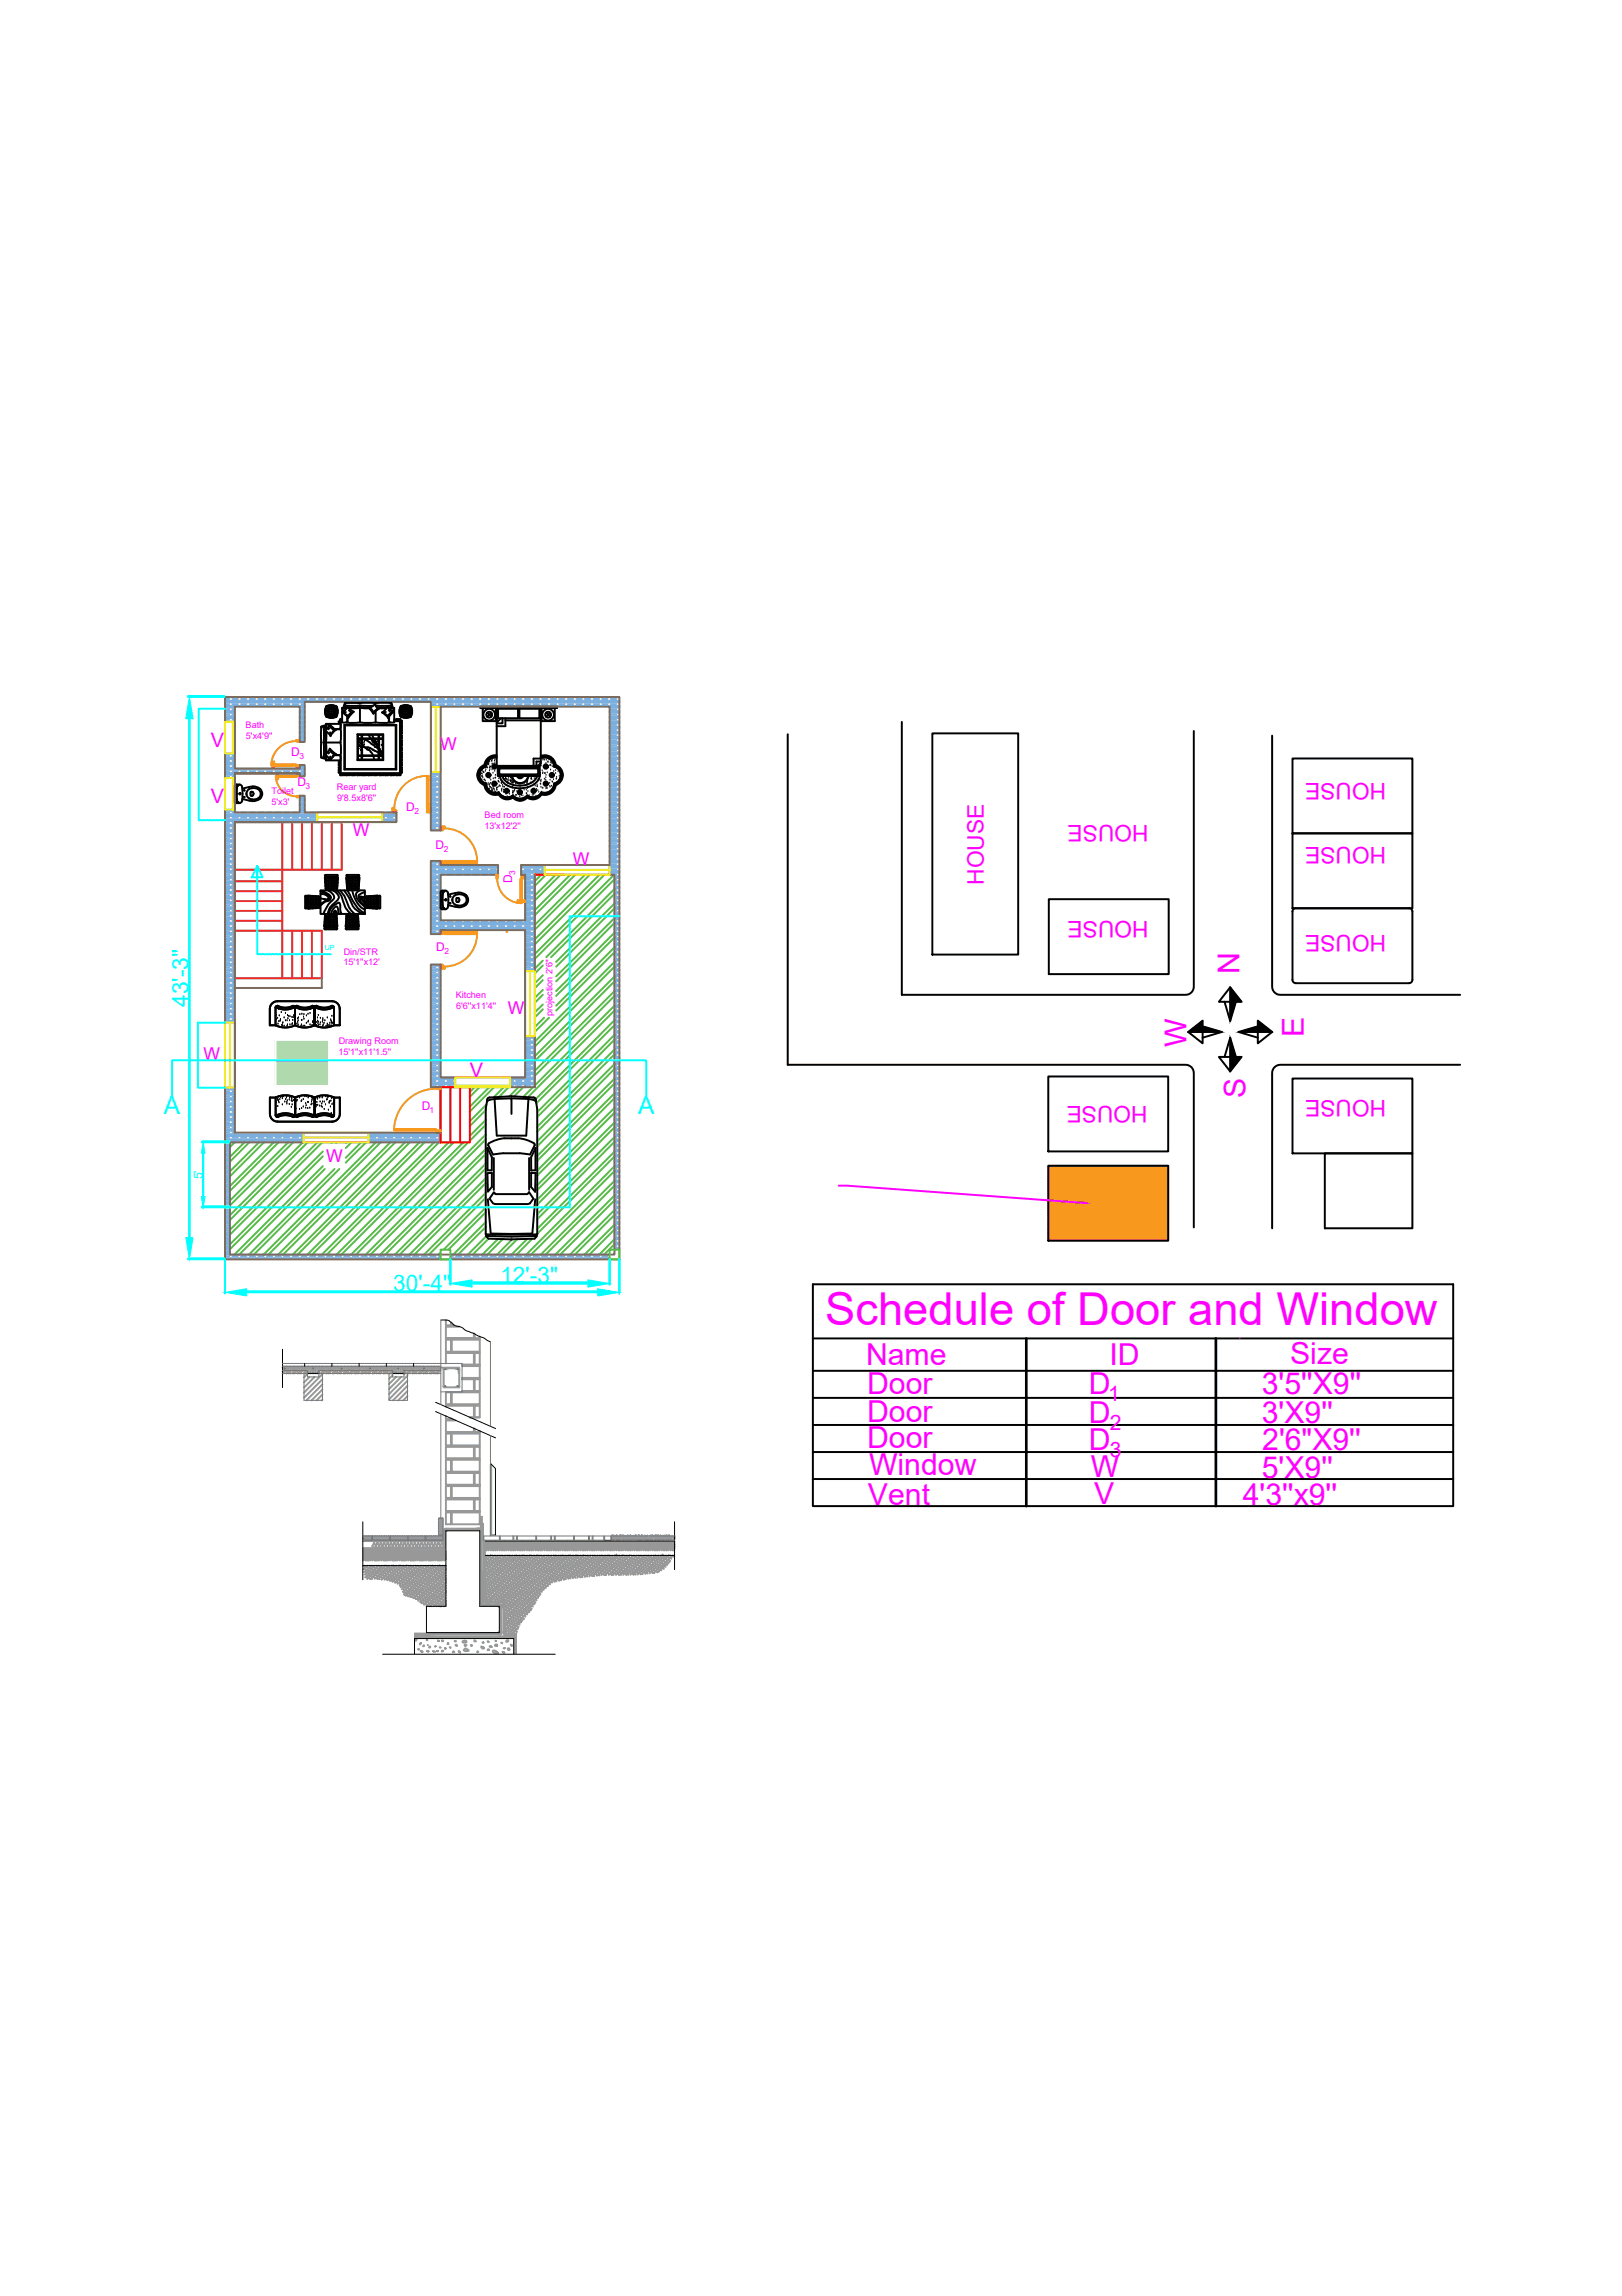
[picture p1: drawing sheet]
<svg xmlns="http://www.w3.org/2000/svg" width="210mm" height="297mm" viewBox="0 0 210 297" stroke-linecap="round" stroke-linejoin="round" font-family="sans-serif">
<defs><g id="words">
<text font-size="5.9" fill="#f0f" x="106.8" y="171.5">Schedule of Door and Window</text>
<g font-size="3.9" fill="#f0f">
<text x="160.4" y="126" transform="rotate(-90 160.4 126)">N</text>
<text x="153.5" y="135.4" transform="rotate(-90 153.5 135.4)">W</text>
<text x="168.7" y="134.1" transform="rotate(-90 168.7 134.1)">E</text>
<text x="161.2" y="142" transform="rotate(-90 161.2 142)">S</text>
<text x="112.1" y="176.6">Name</text>
<text x="143.6" y="176.5">ID</text>
<text x="167" y="176.5">Size</text>
<text x="112.2" y="180.4">Door</text>
<text x="112.2" y="184">Door</text>
<text x="140.9" y="180.4">D</text>
<text x="140.9" y="184.1">D</text>
<text x="163.3" y="180.3">3'5''Х9''</text>
<text x="163.3" y="184.1">3'Х9''</text>
<text x="112.2" y="187.4">Door</text>
<text x="112.5" y="190.8">Window</text>
<text x="140.9" y="187.6">D</text>
<text x="141.2" y="191.1">W</text>
<text x="163.3" y="191.2">5'Х9''</text>
<text x="163.3" y="187.6">2'6&quot;Х9''</text>
<text x="112.3" y="194.7">Vent</text>
<text x="141.6" y="194.6">V</text>
<text x="160.8" y="194.6">4'3''x9''</text>
</g>
<g font-size="3.2" fill="#0ff">
<text x="21.2" y="144.1">A</text>
<text x="82.6" y="144.2">A</text>
</g>
<g font-size="3" fill="#f0f">
<text x="179.4" y="101.3" transform="rotate(180 179.4 101.3)">HOUSE</text>
<text x="148.6" y="106.7" transform="rotate(180 148.6 106.7)">HOUSE</text>
<text x="179.4" y="109.6" transform="rotate(180 179.4 109.6)">HOUSE</text>
<text x="127.3" y="114.5" transform="rotate(-90 127.3 114.5)">HOUSE</text>
<text x="148.6" y="119.1" transform="rotate(180 148.6 119.1)">HOUSE</text>
<text x="179.4" y="121" transform="rotate(180 179.4 121)">HOUSE</text>
<text x="148.5" y="143" transform="rotate(180 148.5 143)">HOUSE</text>
<text x="179.4" y="142.3" transform="rotate(180 179.4 142.3)">HOUSE</text>
</g>
<g font-size="2.9" fill="#0ff">
<text x="24.4" y="130.2" transform="rotate(-90 24.4 130.2)">43'-3&quot;</text>
<text x="50.9" y="167.1">30'-4&quot;</text>
<text x="64.8" y="165.9">12'-3&quot;</text>
</g>
<g font-size="2.7" fill="#f0f">
<text x="143.4" y="181.3">1</text>
<text x="143.6" y="185">2</text>
<text x="143.6" y="188.5">3</text>
</g>
<g font-size="2.6" fill="#f0f">
<text x="27.3" y="96.6">V</text>
<text x="27.3" y="103.9">V</text>
<text x="60.8" y="139.3">V</text>
</g>
<g font-size="2.3" fill="#f0f">
<text x="57" y="97.1">W</text>
<text x="45.7" y="108.2">W</text>
<text x="74.1" y="112">W</text>
<text x="65.7" y="131.1">W</text>
<text x="26.3" y="137.2">W</text>
<text x="42.2" y="150.3">W</text>
</g>
<text font-size="1.6" fill="#0ff" x="26.2" y="152.6" transform="rotate(-90 26.2 152.6)">5'</text>
<g font-size="1.5" fill="#f0f">
<text x="37.7" y="97.8">D</text>
<text x="38.5" y="101.7">D</text>
<text x="52.6" y="104.9">D</text>
<text x="56.3" y="109.8">D</text>
<text x="66.3" y="114.3" transform="rotate(-90 66.3 114.3)">D</text>
<text x="56.4" y="123.1">D</text>
<text x="54.6" y="143.6">D</text>
</g>
<g font-size="1.2" fill="#f0f">
<text x="31.8" y="94.1">Bath</text>
<text x="31.8" y="95.5">5'x4'9''</text>
<text x="35.1" y="104.2">5'x3'</text>
<text x="35.2" y="102.8">Toilet</text>
<text x="43.6" y="102.2">Rear yard</text>
<text x="43.6" y="103.6">9'8.5x8'6''</text>
<text x="62.7" y="107.2">13'x12'2''</text>
<text x="62.7" y="105.8">Bed room</text>
<text x="44.4" y="124.9">15'1''x12'</text>
<text x="44.5" y="123.5">Din/STR</text>
<text x="59" y="129.2">Kitchen</text>
<text x="59" y="130.6">6'6''x11'4''</text>
<text x="71.5" y="131.5" transform="rotate(-90 71.5 131.5)">projection 2'6''</text>
<text x="43.8" y="136.4">15'1''x11'1.5''</text>
<text x="43.8" y="135">Drawing Room</text>
</g>
<g font-size="1.1" fill="#f0f">
<text x="38.8" y="98.2">3</text>
<text x="39.6" y="102.1">3</text>
<text x="53.7" y="105.3">2</text>
<text x="57.4" y="110.2">2</text>
<text x="66.7" y="113.2" transform="rotate(-90 66.7 113.2)">3</text>
<text x="57.5" y="123.5">2</text>
<text x="55.6" y="144">1</text>
</g>
<text font-size=".9" fill="#0ff" x="42" y="122.9">UP</text>
</g></defs>
<!-- layer: 0 -->
<g fill="none" stroke="#7aafdf" stroke-width=".25">
<path d="M29.1 90.2h51.1M29.1 90.9h10.3M29.1 91.5h1.3M29.1 92.2h1.3M29.1 92.9h1.3M29.1 97.6h1.3M29.1 98.2h1.3M29.1 98.9h1.3M29.1 99.6h10.3M29.1 90.8h51.1M29.1 91.4h1.3M29.1 92.1h1.3"/>
<path d="M29.1 92.8h1.3M29.1 98.1h1.3M29.1 98.8h1.3M29.1 99.5h10.3M29.1 90.7h51.1M29.1 91.3h10.3M29.1 92h1.3M29.1 92.7h1.3M29.1 93.3h1.3M29.1 98h1.3M29.1 98.7h1.3M29.1 99.3h1.3"/>
<path d="M29.1 90.4h.5M29.1 91.1h.5M29.1 91.8h.5M29.1 92.4h.5M29.1 93.1h.5M29.1 97.8h.5M29.1 98.4h.5M29.1 99.1h.5M29.1 99.8h.5M30.1 90.4h.7M30.1 91.1h.7M30.1 91.8h.3"/>
<path d="M30.1 92.4h.3M30.1 93.1h.3M30.1 97.8h.3M30.1 98.4h.3M30.1 99.1h.3M30.1 99.8h.7M31.2 90.4h.7M31.2 91.1h.7M31.2 99.8h.7M32.3 90.4h.7M32.3 91.1h.7M32.3 99.8h.7"/>
<path d="M33.4 90.4h.7M33.4 91.1h.7M33.4 99.8h.7M34.5 90.4h.7M34.5 91.1h.7M34.5 99.8h.7M35.7 90.4h.6M35.7 91.1h.6M35.7 99.8h.6M36.8 90.4h.6M36.8 91.1h.6M36.8 99.8h.6"/>
<path d="M37.9 90.4h.7M37.9 91.1h.7M37.9 99.8h.7M38.8 91.5h.6M38.8 92.2h.6M38.8 92.9h.6M38.8 93.6h.6M38.8 94.2h.6M38.8 94.9h.6M38.8 95.6h.6M38.8 91.4h.6M38.8 92.1h.6"/>
<path d="M38.8 92.8h.6M38.8 93.4h.6M38.8 94.1h.6M38.8 94.8h.6M38.8 95.4h.6M38.8 92h.6M38.8 92.7h.6M38.8 93.3h.6M38.8 94h.6M38.8 94.7h.6M38.8 95.3h.6M38.8 99.3h.6"/>
<path d="M39 90.4h.7M39 91.1h.4M39 91.8h.4M39 92.4h.4M39 93.1h.4M39 93.8h.4M39 94.4h.4M39 95.1h.4M39 95.8h.4M39 99.1h.4M39 99.8h.4M40.1 90.4h.7"/>
<path d="M41.2 90.4h.7M42.3 90.4h.7M43.4 90.4h.7M44.6 90.4h.6M45.7 90.4h.6M46.8 90.4h.7M47.9 90.4h.7M49 90.4h.7M50.1 90.4h.7M51.2 90.4h.7M52.3 90.4h.7M53.5 90.4h.6"/>
<path d="M54.6 90.4h.6M55.7 90.4h.7M55.8 90.9h24.4M55.8 91.4h1.2M55.8 91.3h24.4M55.8 91.1h.6M56.8 90.4h.7M56.8 91.1h.7M57.9 90.4h.7M57.9 91.1h.7M59 90.4h.7M59 91.1h.7"/>
<path d="M60.1 90.4h.7M60.1 91.1h.7M61.3 90.4h.6M61.3 91.1h.6M62.4 90.4h.6M62.4 91.1h.6M63.5 90.4h.6M63.5 91.1h.6M64.6 90.4h.7M64.6 91.1h.7M65.7 90.4h.7M65.7 91.1h.7"/>
<path d="M66.8 90.4h.7M66.8 91.1h.7M67.9 90.4h.7M67.9 91.1h.7M69 90.4h.7M69 91.1h.7M70.2 90.4h.6M70.2 91.1h.6M71.3 90.4h.6M71.3 91.1h.6M72.4 90.4h.6M72.4 91.1h.6"/>
<path d="M73.5 90.4h.7M73.5 91.1h.7M74.6 90.4h.7M74.6 91.1h.7M75.7 90.4h.7M75.7 91.1h.7M76.8 90.4h.7M76.8 91.1h.7M77.9 90.4h.7M77.9 91.1h.7M78.9 91.5h1.3M78.9 92.2h1.3"/>
<path d="M78.9 92.9h1.3M78.9 93.6h1.3M78.9 94.2h1.3M78.9 94.9h1.3M78.9 95.6h1.3M78.9 96.2h1.3M78.9 96.9h1.3M78.9 97.6h1.3M78.9 98.2h1.3M78.9 98.9h1.3M78.9 99.6h1.3M78.9 91.4h1.3"/>
<path d="M78.9 92.1h1.3M78.9 92.8h1.3M78.9 93.4h1.3M78.9 94.1h1.3M78.9 94.8h1.3M78.9 95.4h1.3M78.9 96.1h1.3M78.9 96.8h1.3M78.9 97.5h1.3M78.9 98.1h1.3M78.9 98.8h1.3M78.9 99.5h1.3"/>
<path d="M78.9 92h1.3M78.9 92.7h1.3M78.9 93.3h1.3M78.9 94h1.3M78.9 94.7h1.3M78.9 95.3h1.3M78.9 96h1.3M78.9 96.7h1.3M78.9 97.3h1.3M78.9 98h1.3M78.9 98.7h1.3M78.9 99.3h1.3"/>
<path d="M79.1 90.4h.6M79.1 91.1h.6M79.1 91.8h.6M79.1 92.4h.6M79.1 93.1h.6M79.1 93.8h.6M79.1 94.4h.6M79.1 95.1h.6M79.1 95.8h.6M79.1 96.4h.6M79.1 97.1h.6M79.1 97.8h.6"/>
<path d="M79.1 98.4h.6M79.1 99.1h.6M79.1 99.8h.6M29.1 100.2h1.3M29.1 104.9h1.3M29.1 105.6h11.9M29.1 106.2h11.9M29.1 106.9h1.3M29.1 107.6h1.3M29.1 108.2h1.3M29.1 108.9h1.3M29.1 109.6h1.3"/>
<path d="M29.1 110.2h1.3M29.1 110.9h1.3M29.1 111.6h1.3M29.1 112.2h1.3M29.1 112.9h1.3M29.1 113.6h1.3M29.1 114.2h1.3M29.1 114.9h1.3M29.1 115.6h1.3M29.1 116.3h1.3M29.1 116.9h1.3M29.1 117.6h1.3"/>
<path d="M29.1 118.3h1.3M29.1 118.9h1.3M29.1 119.6h1.3M29.1 100.1h1.3M29.1 104.8h1.3M29.1 105.5h11.9M29.1 106.1h11.9M29.1 106.8h1.3M29.1 107.5h1.3M29.1 108.1h1.3M29.1 108.8h1.3M29.1 109.5h1.3"/>
<path d="M29.1 110.1h1.3M29.1 110.8h1.3M29.1 111.5h1.3M29.1 112.1h1.3M29.1 112.8h1.3M29.1 113.5h1.3M29.1 114.1h1.3M29.1 114.8h1.3M29.1 115.5h1.3M29.1 116.1h1.3M29.1 116.8h1.3M29.1 117.5h1.3"/>
<path d="M29.1 118.1h1.3M29.1 118.8h1.3M29.1 119.5h1.3M29.1 100h10.3M29.1 105.3h11.9M29.1 106h11.9M29.1 106.7h1.3M29.1 107.3h1.3M29.1 108h1.3M29.1 108.7h1.3M29.1 109.4h1.3M29.1 110h1.3"/>
<path d="M29.1 110.7h1.3M29.1 111.4h1.3M29.1 112h1.3M29.1 112.7h1.3M29.1 113.4h1.3M29.1 114h1.3M29.1 114.7h1.3M29.1 115.4h1.3M29.1 116h1.3M29.1 116.7h1.3M29.1 117.4h1.3M29.1 118h1.3"/>
<path d="M29.1 118.7h1.3M29.1 119.4h1.3M29.1 100.5h.5M29.1 105.1h.5M29.1 105.8h.5M29.1 106.5h.5M29.1 107.1h.5M29.1 107.8h.5M29.1 108.5h.5M29.1 109.1h.5M29.1 109.8h.5M29.1 110.5h.5"/>
<path d="M29.1 111.1h.5M29.1 111.8h.5M29.1 112.5h.5M29.1 113.1h.5M29.1 113.8h.5M29.1 114.5h.5M29.1 115.1h.5M29.1 115.8h.5M29.1 116.5h.5M29.1 117.1h.5M29.1 117.8h.5M29.1 118.5h.5"/>
<path d="M29.1 119.1h.5M29.1 119.8h.5M30.1 100.5h.3M30.1 105.1h.7M30.1 105.8h.7M30.1 106.5h.3M30.1 107.1h.3M30.1 107.8h.3M30.1 108.5h.3M30.1 109.1h.3M30.1 109.8h.3M30.1 110.5h.3"/>
<path d="M30.1 111.1h.3M30.1 111.8h.3M30.1 112.5h.3M30.1 113.1h.3M30.1 113.8h.3M30.1 114.5h.3M30.1 115.1h.3M30.1 115.8h.3M30.1 116.5h.3M30.1 117.1h.3M30.1 117.8h.3M30.1 118.5h.3"/>
<path d="M30.1 119.1h.3M30.1 119.8h.3M31.2 105.1h.7M31.2 105.8h.7M32.3 105.1h.7M32.3 105.8h.7M33.4 105.1h.7M33.4 105.8h.7M34.5 105.1h.7M34.5 105.8h.7M35.7 105.1h.6M35.7 105.8h.6"/>
<path d="M36.8 105.1h.6M36.8 105.8h.6M37.9 105.1h.7M37.9 105.8h.7M38.8 100.2h.6M38.8 103.6h.6M38.8 104.2h.6M38.8 104.9h.6M38.8 100.1h.6M38.8 103.5h.6M38.8 104.1h.6M38.8 104.8h.6"/>
<path d="M38.8 103.3h.6M38.8 104h.6M38.8 104.7h.6M39 103.1h.4M39 103.8h.4M39 104.5h.4M39 105.1h.7M39 105.8h.7M40.1 105.1h.7M40.1 105.8h.7M49.5 105.6h1.8M49.5 106.2h1.8"/>
<path d="M49.5 105.5h1.8M49.5 106.1h1.8M49.5 105.3h1.8M49.5 106h1.8M49.5 105.1h.2M49.5 105.8h.2M50.1 105.1h.7M50.1 105.8h.7M51.2 105.1h.1M51.2 105.8h.1M55.8 100.2h1.2M55.8 100.9h1.2"/>
<path d="M55.8 101.6h1.2M55.8 102.2h1.2M55.8 102.9h1.2M55.8 103.6h1.2M55.8 104.2h1.2M55.8 104.9h1.2M55.8 105.6h1.2M55.8 106.2h1.2M55.8 106.9h1.2M55.8 111.6h1.2M55.8 112.2h8.7M55.8 112.9h8.7"/>
<path d="M55.8 113.6h1.2M55.8 114.2h1.2M55.8 114.9h1.2M55.8 115.6h1.2M55.8 116.3h1.2M55.8 116.9h1.2M55.8 117.6h1.2M55.8 118.3h1.2M55.8 118.9h1.2M55.8 119.6h13.4M55.8 100.1h1.2M55.8 100.8h1.2"/>
<path d="M55.8 101.5h1.2M55.8 102.1h1.2M55.8 102.8h1.2M55.8 103.5h1.2M55.8 104.1h1.2M55.8 104.8h1.2M55.8 105.5h1.2M55.8 106.1h1.2M55.8 106.8h1.2M55.8 111.5h1.2M55.8 112.1h8.7M55.8 112.8h8.7"/>
<path d="M55.8 113.5h1.2M55.8 114.1h1.2M55.8 114.8h1.2M55.8 115.5h1.2M55.8 116.1h1.2M55.8 116.8h1.2M55.8 117.5h1.2M55.8 118.1h1.2M55.8 118.8h1.2M55.8 119.5h13.4M55.8 100h1.2M55.8 100.7h1.2"/>
<path d="M55.8 101.3h1.2M55.8 102h1.2M55.8 102.7h1.2M55.8 103.3h1.2M55.8 104h1.2M55.8 104.7h1.2M55.8 105.3h1.2M55.8 106h1.2M55.8 106.7h1.2M55.8 107.3h1.2M55.8 112h8.7M55.8 112.7h8.7"/>
<path d="M55.8 113.4h1.2M55.8 114h1.2M55.8 114.7h1.2M55.8 115.4h1.2M55.8 116h1.2M55.8 116.7h1.2M55.8 117.4h1.2M55.8 118h1.2M55.8 118.7h1.2M55.8 119.4h13.4M55.8 100.5h.6M55.8 101.1h.6"/>
<path d="M55.8 101.8h.6M55.8 102.5h.6M55.8 103.1h.6M55.8 103.8h.6M55.8 104.5h.6M55.8 105.1h.6M55.8 105.8h.6M55.8 106.5h.6M55.8 107.1h.6M55.8 111.8h.6M55.8 112.5h.6M55.8 113.1h.6"/>
<path d="M55.8 113.8h.6M55.8 114.5h.6M55.8 115.1h.6M55.8 115.8h.6M55.8 116.5h.6M55.8 117.1h.6M55.8 117.8h.6M55.8 118.5h.6M55.8 119.1h.6M55.8 119.8h.6M56.8 100.5h.2M56.8 101.1h.2"/>
<path d="M56.8 101.8h.2M56.8 102.5h.2M56.8 103.1h.2M56.8 103.8h.2M56.8 104.5h.2M56.8 105.1h.2M56.8 105.8h.2M56.8 106.5h.2M56.8 107.1h.2M56.8 111.8h.2M56.8 112.5h.7M56.8 113.1h.7"/>
<path d="M56.8 113.8h.2M56.8 114.5h.2M56.8 115.1h.2M56.8 115.8h.2M56.8 116.5h.2M56.8 117.1h.2M56.8 117.8h.2M56.8 118.5h.2M56.8 119.1h.7M56.8 119.8h.7M57.9 112.5h.7M57.9 113.1h.7"/>
<path d="M57.9 119.1h.7M57.9 119.8h.7M59 112.5h.7M59 113.1h.7M59 119.1h.7M59 119.8h.7M60.1 112.5h.7M60.1 113.1h.7M60.1 119.1h.7M60.1 119.8h.7M61.3 112.5h.6M61.3 113.1h.6"/>
<path d="M61.3 119.1h.6M61.3 119.8h.6M62.4 112.5h.6M62.4 113.1h.6M62.4 119.1h.6M62.4 119.8h.6M63.5 112.5h.6M63.5 113.1h.6M63.5 119.1h.6M63.5 119.8h.6M64.6 119.1h.7M64.6 119.8h.7"/>
<path d="M65.7 119.1h.7M65.7 119.8h.7M66.8 119.1h.7M66.8 119.8h.7M67.4 112.2h3.1M67.4 112.9h3.1M67.4 112.1h3.1M67.4 112.8h3.1M67.4 112h3.1M67.4 112.7h3.1M67.4 112.5h.1M67.4 113.1h.1"/>
<path d="M67.9 112.5h.7M67.9 113.1h.7M67.9 119.1h.7M67.9 119.8h.7M68 113.6h1.2M68 114.2h1.2M68 114.9h1.2M68 115.6h1.2M68 116.3h1.2M68 116.9h1.2M68 117.6h1.2M68 118.3h1.2"/>
<path d="M68 118.9h1.2M68 113.5h1.2M68 114.1h1.2M68 114.8h1.2M68 115.5h1.2M68 116.1h1.2M68 116.8h1.2M68 117.5h1.2M68 118.1h1.2M68 118.8h1.2M68 113.4h1.2M68 114h1.2"/>
<path d="M68 114.7h1.2M68 115.4h1.2M68 116h1.2M68 116.7h1.2M68 117.4h1.2M68 118h1.2M68 118.7h1.2M68 113.8h.6M68 114.5h.6M68 115.1h.6M68 115.8h.6M68 116.5h.6"/>
<path d="M68 117.1h.6M68 117.8h.6M68 118.5h.6M69 112.5h.7M69 113.1h.7M69 113.8h.2M69 114.5h.2M69 115.1h.2M69 115.8h.2M69 116.5h.2M69 117.1h.2M69 117.8h.2"/>
<path d="M69 118.5h.2M69 119.1h.2M69 119.8h.2M70.2 112.5h.3M70.2 113.1h.3M78.9 100.2h1.3M78.9 100.9h1.3M78.9 101.6h1.3M78.9 102.2h1.3M78.9 102.9h1.3M78.9 103.6h1.3M78.9 104.2h1.3"/>
<path d="M78.9 104.9h1.3M78.9 105.6h1.3M78.9 106.2h1.3M78.9 106.9h1.3M78.9 107.6h1.3M78.9 108.2h1.3M78.9 108.9h1.3M78.9 109.6h1.3M78.9 110.2h1.3M78.9 110.9h1.3M78.9 111.6h1.3M78.9 112.2h1.3"/>
<path d="M78.9 112.9h1.3M78.9 100.1h1.3M78.9 100.8h1.3M78.9 101.5h1.3M78.9 102.1h1.3M78.9 102.8h1.3M78.9 103.5h1.3M78.9 104.1h1.3M78.9 104.8h1.3M78.9 105.5h1.3M78.9 106.1h1.3M78.9 106.8h1.3"/>
<path d="M78.9 107.5h1.3M78.9 108.1h1.3M78.9 108.8h1.3M78.9 109.5h1.3M78.9 110.1h1.3M78.9 110.8h1.3M78.9 111.5h1.3M78.9 112.1h1.3M78.9 112.8h1.3M78.9 100h1.3M78.9 100.7h1.3M78.9 101.3h1.3"/>
<path d="M78.9 102h1.3M78.9 102.7h1.3M78.9 103.3h1.3M78.9 104h1.3M78.9 104.7h1.3M78.9 105.3h1.3M78.9 106h1.3M78.9 106.7h1.3M78.9 107.3h1.3M78.9 108h1.3M78.9 108.7h1.3M78.9 109.4h1.3"/>
<path d="M78.9 110h1.3M78.9 110.7h1.3M78.9 111.4h1.3M78.9 112h1.3M78.9 112.7h1.3M79.1 100.5h.6M79.1 101.1h.6M79.1 101.8h.6M79.1 102.5h.6M79.1 103.1h.6M79.1 103.8h.6M79.1 104.5h.6"/>
<path d="M79.1 105.1h.6M79.1 105.8h.6M79.1 106.5h.6M79.1 107.1h.6M79.1 107.8h.6M79.1 108.5h.6M79.1 109.1h.6M79.1 109.8h.6M79.1 110.5h.6M79.1 111.1h.6M79.1 111.8h.6M79.1 112.5h.6"/>
<path d="M79.1 113.1h.6M79.5 113.6h.7M79.5 114.2h.7M79.5 114.9h.7M79.5 115.6h.7M79.5 116.3h.7M79.5 116.9h.7M79.5 117.6h.7M79.5 118.3h.7M79.5 118.9h.7M79.5 119.6h.7M79.5 113.5h.7"/>
<path d="M79.5 114.1h.7M79.5 114.8h.7M79.5 115.5h.7M79.5 116.1h.7M79.5 116.8h.7M79.5 117.5h.7M79.5 118.1h.7M79.5 118.8h.7M79.5 119.5h.7M79.5 113.4h.7M79.5 114h.7M79.5 114.7h.7"/>
<path d="M79.5 115.4h.7M79.5 116h.7M79.5 116.7h.7M79.5 117.4h.7M79.5 118h.7M79.5 118.7h.7M79.5 119.4h.7M79.5 113.8h.2M79.5 114.5h.2M79.5 115.1h.2M79.5 115.8h.2M79.5 116.5h.2"/>
<path d="M79.5 117.1h.2M79.5 117.8h.2M79.5 118.5h.2M79.5 119.1h.2M79.5 119.8h.2M29.1 120.3h1.3M29.1 120.9h1.3M29.1 121.6h1.3M29.1 122.3h1.3M29.1 122.9h1.3M29.1 123.6h1.3M29.1 124.3h1.3"/>
<path d="M29.1 124.9h1.3M29.1 125.6h1.3M29.1 126.3h1.3M29.1 126.9h1.3M29.1 127.6h1.3M29.1 128.3h1.3M29.1 128.9h1.3M29.1 129.6h1.3M29.1 130.3h1.3M29.1 130.9h1.3M29.1 131.6h1.3M29.1 132.3h1.3"/>
<path d="M29.1 120.2h1.3M29.1 120.8h1.3M29.1 121.5h1.3M29.1 122.2h1.3M29.1 122.8h1.3M29.1 123.5h1.3M29.1 124.2h1.3M29.1 124.8h1.3M29.1 125.5h1.3M29.1 126.2h1.3M29.1 126.8h1.3M29.1 127.5h1.3"/>
<path d="M29.1 128.2h1.3M29.1 128.8h1.3M29.1 129.5h1.3M29.1 130.2h1.3M29.1 130.8h1.3M29.1 131.5h1.3M29.1 132.2h1.3M29.1 120h1.3M29.1 120.7h1.3M29.1 121.4h1.3M29.1 122h1.3M29.1 122.7h1.3"/>
<path d="M29.1 123.4h1.3M29.1 124h1.3M29.1 124.7h1.3M29.1 125.4h1.3M29.1 126h1.3M29.1 126.7h1.3M29.1 127.4h1.3M29.1 128h1.3M29.1 128.7h1.3M29.1 129.4h1.3M29.1 130h1.3M29.1 130.7h1.3"/>
<path d="M29.1 131.4h1.3M29.1 132.1h1.3M29.1 120.5h.5M29.1 121.1h.5M29.1 121.8h.5M29.1 122.5h.5M29.1 123.2h.5M29.1 123.8h.5M29.1 124.5h.5M29.1 125.2h.5M29.1 125.8h.5M29.1 126.5h.5"/>
<path d="M29.1 127.2h.5M29.1 127.8h.5M29.1 128.5h.5M29.1 129.2h.5M29.1 129.8h.5M29.1 130.5h.5M29.1 131.2h.5M29.1 131.8h.5M30.1 120.5h.3M30.1 121.1h.3M30.1 121.8h.3M30.1 122.5h.3"/>
<path d="M30.1 123.2h.3M30.1 123.8h.3M30.1 124.5h.3M30.1 125.2h.3M30.1 125.8h.3M30.1 126.5h.3M30.1 127.2h.3M30.1 127.8h.3M30.1 128.5h.3M30.1 129.2h.3M30.1 129.8h.3M30.1 130.5h.3"/>
<path d="M30.1 131.2h.3M30.1 131.8h.3M55.8 120.3h13.4M55.8 124.9h1.2M55.8 125.6h1.2M55.8 126.3h1.2M55.8 126.9h1.2M55.8 127.6h1.2M55.8 128.3h1.2M55.8 128.9h1.2M55.8 129.6h1.2M55.8 130.3h1.2"/>
<path d="M55.8 130.9h1.2M55.8 131.6h1.2M55.8 132.3h1.2M55.8 132.9h1.2M55.8 133.6h1.2M55.8 134.3h1.2M55.8 134.9h1.2M55.8 135.6h1.2M55.8 136.3h1.2M55.8 136.9h1.2M55.8 137.6h1.2M55.8 138.3h1.2"/>
<path d="M55.8 139h1.2M55.8 139.6h3.1M55.8 120.2h13.4M55.8 120.8h1.2M55.8 124.8h1.2M55.8 125.5h1.2M55.8 126.2h1.2M55.8 126.8h1.2M55.8 127.5h1.2M55.8 128.2h1.2M55.8 128.8h1.2M55.8 129.5h1.2"/>
<path d="M55.8 130.2h1.2M55.8 130.8h1.2M55.8 131.5h1.2M55.8 132.2h1.2M55.8 132.8h1.2M55.8 133.5h1.2M55.8 134.2h1.2M55.8 134.8h1.2M55.8 135.5h1.2M55.8 136.2h1.2M55.8 136.8h1.2M55.8 137.5h1.2"/>
<path d="M55.8 138.2h1.2M55.8 138.8h1.2M55.8 139.5h3.1M55.8 120h13.4M55.8 120.7h1.2M55.8 125.4h1.2M55.8 126h1.2M55.8 126.7h1.2M55.8 127.4h1.2M55.8 128h1.2M55.8 128.7h1.2M55.8 129.4h1.2"/>
<path d="M55.8 130h1.2M55.8 130.7h1.2M55.8 131.4h1.2M55.8 132.1h1.2M55.8 132.7h1.2M55.8 133.4h1.2M55.8 134.1h1.2M55.8 134.7h1.2M55.8 135.4h1.2M55.8 136.1h1.2M55.8 136.7h1.2M55.8 137.4h1.2"/>
<path d="M55.8 138.1h1.2M55.8 138.7h1.2M55.8 139.4h3.1M55.8 120.5h.6M55.8 125.2h.6M55.8 125.8h.6M55.8 126.5h.6M55.8 127.2h.6M55.8 127.8h.6M55.8 128.5h.6M55.8 129.2h.6M55.8 129.8h.6"/>
<path d="M55.8 130.5h.6M55.8 131.2h.6M55.8 131.8h.6M55.8 132.5h.6M55.8 133.2h.6M55.8 133.8h.6M55.8 134.5h.6M55.8 135.2h.6M55.8 135.8h.6M55.8 136.5h.6M55.8 137.2h.6M55.8 137.8h.6"/>
<path d="M55.8 138.5h.6M55.8 139.2h.6M55.8 139.8h.6M56.8 120.5h.2M56.8 125.2h.2M56.8 125.8h.2M56.8 126.5h.2M56.8 127.2h.2M56.8 127.8h.2M56.8 128.5h.2M56.8 129.2h.2M56.8 129.8h.2"/>
<path d="M56.8 130.5h.2M56.8 131.2h.2M56.8 131.8h.2M56.8 132.5h.2M56.8 133.2h.2M56.8 133.8h.2M56.8 134.5h.2M56.8 135.2h.2M56.8 135.8h.2M56.8 136.5h.2M56.8 137.2h.2M56.8 137.8h.2"/>
<path d="M56.8 138.5h.2M56.8 139.2h.2M56.8 139.8h.7M57.9 139.8h.7M66 139.6h3.2M66 139.5h3.2M66 139.4h3.2M66 139.8h.4M66.8 139.8h.7M67.9 139.8h.7M68 120.9h1.2M68 121.6h1.2"/>
<path d="M68 122.3h1.2M68 122.9h1.2M68 123.6h1.2M68 124.3h1.2M68 124.9h1.2M68 125.6h1.2M68 134.3h1.2M68 134.9h1.2M68 135.6h1.2M68 136.3h1.2M68 136.9h1.2M68 137.6h1.2"/>
<path d="M68 138.3h1.2M68 139h1.2M68 120.8h1.2M68 121.5h1.2M68 122.2h1.2M68 122.8h1.2M68 123.5h1.2M68 124.2h1.2M68 124.8h1.2M68 125.5h1.2M68 134.2h1.2M68 134.8h1.2"/>
<path d="M68 135.5h1.2M68 136.2h1.2M68 136.8h1.2M68 137.5h1.2M68 138.2h1.2M68 138.8h1.2M68 120.7h1.2M68 121.4h1.2M68 122h1.2M68 122.7h1.2M68 123.4h1.2M68 124h1.2"/>
<path d="M68 124.7h1.2M68 125.4h1.2M68 134.1h1.2M68 134.7h1.2M68 135.4h1.2M68 136.1h1.2M68 136.7h1.2M68 137.4h1.2M68 138.1h1.2M68 138.7h1.2M68 120.5h.6M68 121.1h.6"/>
<path d="M68 121.8h.6M68 122.5h.6M68 123.2h.6M68 123.8h.6M68 124.5h.6M68 125.2h.6M68 134.5h.6M68 135.2h.6M68 135.8h.6M68 136.5h.6M68 137.2h.6M68 137.8h.6"/>
<path d="M68 138.5h.6M68 139.2h.6M69 120.5h.2M69 121.1h.2M69 121.8h.2M69 122.5h.2M69 123.2h.2M69 123.8h.2M69 124.5h.2M69 125.2h.2M69 134.5h.2M69 135.2h.2"/>
<path d="M69 135.8h.2M69 136.5h.2M69 137.2h.2M69 137.8h.2M69 138.5h.2M69 139.2h.2M69 139.8h.2M79.5 120.3h.7M79.5 120.9h.7M79.5 121.6h.7M79.5 122.3h.7M79.5 122.9h.7"/>
<path d="M79.5 123.6h.7M79.5 124.3h.7M79.5 124.9h.7M79.5 125.6h.7M79.5 126.3h.7M79.5 126.9h.7M79.5 127.6h.7M79.5 128.3h.7M79.5 128.9h.7M79.5 129.6h.7M79.5 130.3h.7M79.5 130.9h.7"/>
<path d="M79.5 131.6h.7M79.5 132.3h.7M79.5 132.9h.7M79.5 133.6h.7M79.5 134.3h.7M79.5 134.9h.7M79.5 135.6h.7M79.5 136.3h.7M79.5 136.9h.7M79.5 137.6h.7M79.5 138.3h.7M79.5 139h.7"/>
<path d="M79.5 139.6h.7M79.5 120.2h.7M79.5 120.8h.7M79.5 121.5h.7M79.5 122.2h.7M79.5 122.8h.7M79.5 123.5h.7M79.5 124.2h.7M79.5 124.8h.7M79.5 125.5h.7M79.5 126.2h.7M79.5 126.8h.7"/>
<path d="M79.5 127.5h.7M79.5 128.2h.7M79.5 128.8h.7M79.5 129.5h.7M79.5 130.2h.7M79.5 130.8h.7M79.5 131.5h.7M79.5 132.2h.7M79.5 132.8h.7M79.5 133.5h.7M79.5 134.2h.7M79.5 134.8h.7"/>
<path d="M79.5 135.5h.7M79.5 136.2h.7M79.5 136.8h.7M79.5 137.5h.7M79.5 138.2h.7M79.5 138.8h.7M79.5 139.5h.7M79.5 120h.7M79.5 120.7h.7M79.5 121.4h.7M79.5 122h.7M79.5 122.7h.7"/>
<path d="M79.5 123.4h.7M79.5 124h.7M79.5 124.7h.7M79.5 125.4h.7M79.5 126h.7M79.5 126.7h.7M79.5 127.4h.7M79.5 128h.7M79.5 128.7h.7M79.5 129.4h.7M79.5 130h.7M79.5 130.7h.7"/>
<path d="M79.5 131.4h.7M79.5 132.1h.7M79.5 132.7h.7M79.5 133.4h.7M79.5 134.1h.7M79.5 134.7h.7M79.5 135.4h.7M79.5 136.1h.7M79.5 136.7h.7M79.5 137.4h.7M79.5 138.1h.7M79.5 138.7h.7"/>
<path d="M79.5 139.4h.7M79.5 120.5h.2M79.5 121.1h.2M79.5 121.8h.2M79.5 122.5h.2M79.5 123.2h.2M79.5 123.8h.2M79.5 124.5h.2M79.5 125.2h.2M79.5 125.8h.2M79.5 126.5h.2M79.5 127.2h.2"/>
<path d="M79.5 127.8h.2M79.5 128.5h.2M79.5 129.2h.2M79.5 129.8h.2M79.5 130.5h.2M79.5 131.2h.2M79.5 131.8h.2M79.5 132.5h.2M79.5 133.2h.2M79.5 133.8h.2M79.5 134.5h.2M79.5 135.2h.2"/>
<path d="M79.5 135.8h.2M79.5 136.5h.2M79.5 137.2h.2M79.5 137.8h.2M79.5 138.5h.2M79.5 139.2h.2M79.5 139.8h.2M29.1 141h1.3M29.1 141.6h1.3M29.1 142.3h1.3M29.1 143h1.3M29.1 143.6h1.3"/>
<path d="M29.1 144.3h1.3M29.1 145h1.3M29.1 145.6h1.3M29.1 146.3h1.3M29.1 147h10.2M29.1 147.6h10.2M29.1 148.3h.7M29.1 149h.7M29.1 149.6h.7M29.1 150.3h.7M29.1 151h.7M29.1 151.6h.7"/>
<path d="M29.1 152.3h.7M29.1 153h.7M29.1 153.6h.7M29.1 154.3h.7M29.1 155h.7M29.1 155.6h.7M29.1 156.3h.7M29.1 157h.7M29.1 157.6h.7M29.1 158.3h.7M29.1 159h.7M29.1 159.6h.7"/>
<path d="M29.1 140.8h1.3M29.1 141.5h1.3M29.1 142.2h1.3M29.1 142.9h1.3M29.1 143.5h1.3M29.1 144.2h1.3M29.1 144.9h1.3M29.1 145.5h1.3M29.1 146.2h1.3M29.1 146.9h10.2M29.1 147.5h10.2M29.1 148.2h.7"/>
<path d="M29.1 148.9h.7M29.1 149.5h.7M29.1 150.2h.7M29.1 150.9h.7M29.1 151.5h.7M29.1 152.2h.7M29.1 152.9h.7M29.1 153.5h.7M29.1 154.2h.7M29.1 154.9h.7M29.1 155.5h.7M29.1 156.2h.7"/>
<path d="M29.1 156.9h.7M29.1 157.5h.7M29.1 158.2h.7M29.1 158.9h.7M29.1 159.5h.7M29.1 140.7h1.3M29.1 141.4h1.3M29.1 142.1h1.3M29.1 142.7h1.3M29.1 143.4h1.3M29.1 144.1h1.3M29.1 144.7h1.3"/>
<path d="M29.1 145.4h1.3M29.1 146.1h1.3M29.1 146.7h10.2M29.1 147.4h10.2M29.1 148.1h.7M29.1 148.7h.7M29.1 149.4h.7M29.1 150.1h.7M29.1 150.7h.7M29.1 151.4h.7M29.1 152.1h.7M29.1 152.7h.7"/>
<path d="M29.1 153.4h.7M29.1 154.1h.7M29.1 154.8h.7M29.1 155.4h.7M29.1 156.1h.7M29.1 156.8h.7M29.1 157.4h.7M29.1 158.1h.7M29.1 158.8h.7M29.1 159.4h.7M29.1 141.2h.5M29.1 141.8h.5"/>
<path d="M29.1 142.5h.5M29.1 143.2h.5M29.1 143.8h.5M29.1 144.5h.5M29.1 145.2h.5M29.1 145.9h.5M29.1 146.5h.5M29.1 147.2h.5M29.1 147.9h.5M29.1 148.5h.5M29.1 149.2h.5M29.1 149.9h.5"/>
<path d="M29.1 150.5h.5M29.1 151.2h.5M29.1 151.9h.5M29.1 152.5h.5M29.1 153.2h.5M29.1 153.9h.5M29.1 154.5h.5M29.1 155.2h.5M29.1 155.9h.5M29.1 156.5h.5M29.1 157.2h.5M29.1 157.9h.5"/>
<path d="M29.1 158.5h.5M29.1 159.2h.5M29.1 159.9h.5M30.1 141.2h.3M30.1 141.8h.3M30.1 142.5h.3M30.1 143.2h.3M30.1 143.8h.3M30.1 144.5h.3M30.1 145.2h.3M30.1 145.9h.3M30.1 146.5h.3"/>
<path d="M30.1 147.2h.7M31.2 147.2h.7M32.3 147.2h.7M33.4 147.2h.7M34.5 147.2h.7M35.7 147.2h.6M36.8 147.2h.6M37.9 147.2h.7M39 147.2h.3M47.7 147h9.3M47.7 147.6h9.3M47.7 146.9h9.3"/>
<path d="M47.7 147.5h9.3M47.7 146.7h9.3M47.7 147.4h9.3M47.9 147.2h.7M49 147.2h.7M50.1 147.2h.7M51.2 147.2h.7M52.3 147.2h.7M53.5 147.2h.6M54.6 147.2h.6M55.7 147.2h.7M55.8 140.3h3.1"/>
<path d="M55.8 140.2h3.1M55.8 140.1h3.1M55.8 140.5h.6M56.8 140.5h.7M56.8 147.2h.2M57.9 140.5h.7M66 140.3h3.2M66 140.2h3.2M66 140.1h3.2M66 140.5h.4M66.8 140.5h.7M67.9 140.5h.7"/>
<path d="M69 140.5h.2M79.5 140.3h.7M79.5 141h.7M79.5 141.6h.7M79.5 142.3h.7M79.5 143h.7M79.5 143.6h.7M79.5 144.3h.7M79.5 145h.7M79.5 145.6h.7M79.5 146.3h.7M79.5 147h.7"/>
<path d="M79.5 147.6h.7M79.5 148.3h.7M79.5 149h.7M79.5 149.6h.7M79.5 150.3h.7M79.5 151h.7M79.5 151.6h.7M79.5 152.3h.7M79.5 153h.7M79.5 153.6h.7M79.5 154.3h.7M79.5 155h.7"/>
<path d="M79.5 155.6h.7M79.5 156.3h.7M79.5 157h.7M79.5 157.6h.7M79.5 158.3h.7M79.5 159h.7M79.5 159.6h.7M79.5 140.2h.7M79.5 140.8h.7M79.5 141.5h.7M79.5 142.2h.7M79.5 142.9h.7"/>
<path d="M79.5 143.5h.7M79.5 144.2h.7M79.5 144.9h.7M79.5 145.5h.7M79.5 146.2h.7M79.5 146.9h.7M79.5 147.5h.7M79.5 148.2h.7M79.5 148.9h.7M79.5 149.5h.7M79.5 150.2h.7M79.5 150.9h.7"/>
<path d="M79.5 151.5h.7M79.5 152.2h.7M79.5 152.9h.7M79.5 153.5h.7M79.5 154.2h.7M79.5 154.9h.7M79.5 155.5h.7M79.5 156.2h.7M79.5 156.9h.7M79.5 157.5h.7M79.5 158.2h.7M79.5 158.9h.7"/>
<path d="M79.5 159.5h.7M79.5 140.1h.7M79.5 140.7h.7M79.5 141.4h.7M79.5 142.1h.7M79.5 142.7h.7M79.5 143.4h.7M79.5 144.1h.7M79.5 144.7h.7M79.5 145.4h.7M79.5 146.1h.7M79.5 146.7h.7"/>
<path d="M79.5 147.4h.7M79.5 148.1h.7M79.5 148.7h.7M79.5 149.4h.7M79.5 150.1h.7M79.5 150.7h.7M79.5 151.4h.7M79.5 152.1h.7M79.5 152.7h.7M79.5 153.4h.7M79.5 154.1h.7M79.5 154.8h.7"/>
<path d="M79.5 155.4h.7M79.5 156.1h.7M79.5 156.8h.7M79.5 157.4h.7M79.5 158.1h.7M79.5 158.8h.7M79.5 159.4h.7M79.5 140.5h.2M79.5 141.2h.2M79.5 141.8h.2M79.5 142.5h.2M79.5 143.2h.2"/>
<path d="M79.5 143.8h.2M79.5 144.5h.2M79.5 145.2h.2M79.5 145.9h.2M79.5 146.5h.2M79.5 147.2h.2M79.5 147.9h.2M79.5 148.5h.2M79.5 149.2h.2M79.5 149.9h.2M79.5 150.5h.2M79.5 151.2h.2"/>
<path d="M79.5 151.9h.2M79.5 152.5h.2M79.5 153.2h.2M79.5 153.9h.2M79.5 154.5h.2M79.5 155.2h.2M79.5 155.9h.2M79.5 156.5h.2M79.5 157.2h.2M79.5 157.9h.2M79.5 158.5h.2M79.5 159.2h.2"/>
<path d="M79.5 159.9h.2M29.1 160.3h.7M29.1 161h.7M29.1 161.7h.7M29.1 162.3h27.9M29.1 160.2h.7M29.1 160.9h.7M29.1 161.5h.7M29.1 162.2h.7M29.1 162.9h27.9M29.1 160.1h.7M29.1 160.8h.7"/>
<path d="M29.1 161.4h.7M29.1 162.1h.7M29.1 162.8h27.9M29.1 160.5h.5M29.1 161.2h.5M29.1 161.9h.5M29.1 162.5h.5M30.1 162.5h.7M31.2 162.5h.7M32.3 162.5h.7M33.4 162.5h.7M34.5 162.5h.7"/>
<path d="M35.7 162.5h.6M36.8 162.5h.6M37.9 162.5h.7M39 162.5h.7M40.1 162.5h.7M41.2 162.5h.7M42.3 162.5h.7M43.4 162.5h.7M44.6 162.5h.6M45.7 162.5h.6M46.8 162.5h.7M47.9 162.5h.7"/>
<path d="M49 162.5h.7M50.1 162.5h.7M51.2 162.5h.7M52.3 162.5h.7M53.5 162.5h.6M54.6 162.5h.6M55.7 162.5h.7M56.8 162.5h.2M58.3 162.3h20.6M58.3 162.9h20.6M58.3 162.8h20.6M58.3 162.5h.3"/>
<path d="M59 162.5h.7M60.1 162.5h.7M61.3 162.5h.6M62.4 162.5h.6M63.5 162.5h.6M64.6 162.5h.7M65.7 162.5h.7M66.8 162.5h.7M67.9 162.5h.7M69 162.5h.7M70.2 162.5h.6M71.3 162.5h.6"/>
<path d="M72.4 162.5h.6M73.5 162.5h.7M74.6 162.5h.7M75.7 162.5h.7M76.8 162.5h.7M77.9 162.5h.7M79.5 160.3h.7M79.5 161h.7M79.5 161.7h.7M79.5 160.2h.7M79.5 160.9h.7M79.5 161.5h.7"/>
<path d="M79.5 160.1h.7M79.5 160.8h.7M79.5 161.4h.7M79.5 160.5h.2M79.5 161.2h.2"/>
</g>
<!-- layer: wall -->
<path d="M29.1 90.2h51.1v72.7h-51.1zM30.4 100.1v5h8.4v-2.2h.6v2.2h11.9v1.3h-20.9v40.1h26.6M38.8 100.1h-8.4h8.4v.3h.6v-1.4h-.6v.4h-8.4v-8h8.4v4.6h.6v-5.2h16.4v16.6h1.2v-16h21.9v20.5h-11.5M68 113.2v5.9h-11v-5.9h7.5v-1.3h-7.5v-.5h-1.2v9.5h1.2v-.6h11v19.1h-11v-14.6h-1.2v15.9h1.2M69.2 113.2h10.3v49.1h-49.7v-14.5h27.2v-7.1M69.2 119.1v21.6h-1.2M41.6 126.6v1.2h-11.2M30.4 146.5h.1M68 140.7h.1M68 140.7h-11M69.2 142.1h.1" fill="none" stroke="#7c6c5f" stroke-width=".25"/>
<path d="M30.4 126.6h11.2" fill="none" stroke="#c7c8ca" stroke-width=".25"/>
<!-- layer: stares cass -->
<g fill="none" stroke="#cd2027" stroke-width=".25">
<path d="M30.4 106.4h13.8v6.1h-13.8M30.4 106.6v20h11.2v-6.2h-11.2M30.4 115.3h6.1M30.4 116.6h6.1M30.4 114h6.1M30.4 117.8h6.1M30.4 119.1h6.1M36.5 106.4v20.2M37.8 106.4v6.1M39.1 106.4v6.1M40.4 106.4v6.1M41.6 106.4v6.1"/>
<path d="M42.9 106.4v6.1M37.8 120.4v6.2M39.1 120.4v6.2M40.4 120.4v6.2"/>
</g>
<!-- layer: 0 -->
<g fill="none" stroke="#58ba48" stroke-width=".25">
<path d="M70 113.2l-.8 .8M70.7 113.2l-1.5 1.4M71.9 113.2l-2.7 2.7M72.5 113.2l-3.3 3.3M73.8 113.2l-4.6 4.6M74.4 113.2l-5.2 5.2M75.7 113.2l-6.5 6.4M76.3 113.2l-7.1 7.1M77.6 113.2l-8.4 8.3M78.2 113.2l-9 9M79.5 113.2l-10.3 10.2M79.5 116.9l-7.5 7.5"/>
<path d="M79.5 113.7l-10.3 10.3M79.5 117.5l-7.5 7.6M79.5 115l-8.8 8.8M79.5 118.8l-7.5 7.5M79.5 115.6l-8.2 8.2M79.5 119.4l-7.5 7.6M70.2 124.3l-1 1M70.2 126.2l-1 1M70.2 128.1l-1 1M70.2 130l-1 1M70.2 124.9l-1 1M70.2 126.8l-1 1"/>
<path d="M70.2 128.7l-1 1M70.2 130.6l-1 1M70.4 131.7l-1.2 1.2M71 131.7l-1.8 1.8M79.5 130.1l-10.3 10.3M79.5 132l-10.2 10.2M79.5 133.9l-10 10M79.5 135.8l-10 10M79.5 130.7l-11.2 11.2M79.5 132.6l-10.1 10.1M79.5 134.5l-10 10M79.5 136.4l-10 10"/>
<path d="M79.5 120.7l-7.5 7.5M79.5 122.6l-7.5 7.5M79.5 124.4l-10.3 10.3M79.5 126.3l-10.3 10.3M79.5 128.2l-10.3 10.3M79.5 137.7l-10 10M79.5 139.6l-10 10M79.5 121.3l-7.5 7.5M79.5 123.2l-7.5 7.5M79.5 125.1l-10.3 10.3M79.5 127l-10.3 10.3M79.5 128.9l-10.3 10.3"/>
<path d="M79.5 138.3l-10 10M30.4 147.8l-.6 .6M31.6 147.8l-1.8 1.9M32.3 147.8l-2.5 2.5M33.5 147.8l-3.7 3.8M34.1 147.8l-4.3 4.4M35.4 147.8l-5.6 5.6M36 147.8l-6.2 6.3M37.3 147.8l-7.5 7.5M37.9 147.8l-8.1 8.2M39.2 147.8l-9.4 9.4M39.8 147.8l-10 10.1"/>
<path d="M41.1 147.8l-11.3 11.3M41.7 147.8l-11.9 11.9M41.8 149l-12 12M41.8 150.9l-11.5 11.4M41.8 149.6l-12 12M42 151.2l-11 11.1M43 147.8l-.1 .1M43.3 151.2l-11.1 11.1M43.6 147.8l-.1 .1M43.9 151.2l-11 11.1M44.8 147.8l-.1 .1M45.5 147.8l-.8 .7"/>
<path d="M46.7 147.8l-2 2M47.4 147.8l-2.7 2.6M48.6 147.8l-14.5 14.5M49.2 147.8l-14.5 14.5M50.5 147.8l-14.5 14.5M51.1 147.8l-14.5 14.5M52.4 147.8l-14.5 14.5M53 147.8l-14.5 14.5M54.3 147.8l-14.5 14.5M54.9 147.8l-14.5 14.5M56.2 147.8l-14.5 14.5M56.8 147.8l-14.5 14.5"/>
<path d="M58.1 147.8l-14.5 14.5M58.7 147.8l-14.5 14.5M59.9 147.8l-14.5 14.5M60.6 147.8l-14.5 14.5M61.4 140.7l-.6 .6M62.1 140.7l-1.3 1.2M62.9 144.9l-2.1 2M62.9 146.8l-15.6 15.5M62.9 148.7l-13.7 13.6M62.9 150.5l-11.8 11.8M62.9 152.4l-9.9 9.9M62.9 154.3l-8 8"/>
<path d="M62.9 156.2l-5.5 5.5M62.9 158.1l-4.2 4.2M62.9 143.6l-2.1 2.1M62.9 145.5l-2.1 2.1M62.9 147.4l-14.9 14.9M62.9 149.3l-13 13M62.9 151.2l-11.2 11.1M62.9 153.1l-9.3 9.2M62.9 155l-7.4 7.3M62.9 156.8l-4.9 4.9M62.9 158.7l-3.6 3.6M62.9 159.9l-2.3 2.4"/>
<path d="M62.9 142.9l-2.1 2.2M63.3 140.7l-2.5 2.5M63.9 140.7l-3.1 3.1M65.2 140.7l-1.3 1.3M65.8 140.7l-1.2 1.2M67.1 140.7l-1.2 1.1M67.7 140.7l-1.2 1.1M69 140.7l-1.3 1.2M79.5 141.4l-10 10M79.5 143.3l-10 10M79.5 145.2l-10 10M79.5 147.1l-10 10"/>
<path d="M79.5 149l-10 10M79.5 150.9l-11.4 11.4M79.5 152.8l-9.5 9.5M79.5 154.7l-7.6 7.6M79.5 156.5l-5.7 5.8M79.5 158.4l-3.8 3.9M79.5 140.2l-10 10M79.5 142.1l-10 10M79.5 144l-10 10M79.5 145.8l-10 10M79.5 147.7l-10 10M79.5 149.6l-10 10"/>
<path d="M79.5 151.5l-10.8 10.8M79.5 153.4l-8.9 8.9M79.5 155.3l-7 7M79.5 157.2l-5.1 5.1M79.5 159.1l-3.2 3.2M57 162.1l-.2 .2M63.2 160.3l-2 2M64.4 160.3l-2 2M65.1 160.3l-2 2M66.3 160.3l-2 2M66.9 160.3l-1.9 2M68.2 160.3l-2 2"/>
<path d="M68.9 160.3l-2.1 2M79.5 160.3l-2 2M79.5 161l-1.3 1.3"/>
</g>
<!-- layer: stares cass -->
<path d="M69.2 113.2h.1" fill="none" stroke="#f8991e" stroke-width=".25"/>
<path d="M69.2 113.2h3.8M57 140.7h3.8v7.1h-3.8zM58.3 140.7v7.1M59.5 140.7v7.1" fill="none" stroke="#f00" stroke-width=".25"/>
<!-- layer: windows -->
<path d="M29.1 93.4h1.3v4.1h-1.3zM30.1 93.4v4.1h.3M55.8 91.5h1.2v8.4h-1.2zM29.1 100.7h1.3v4h-1.3zM30.1 100.7v4h.3M41 105.1h8.5v1.3h-8.5zM70.5 111.9h8.4v1.3h-8.4zM29.1 132.3h1.3v8.4h-1.3zM58.9 139.4h7.1v1.3h-7.1zM68 125.6h1.2v8.5h-1.2zM39.3 146.5h8.4v1.3h-8.4zM58.9 140.5h7.1" fill="none" stroke="#f1eb1f" stroke-width=".25"/>
<!-- layer: stares cass -->
<path d="M56.4 91.5v8.4M41 105.7h8.5M70.5 112.5h8.4M29.8 132.3v8.4M68.6 125.6v8.5M39.3 147.2h8.4" fill="none" stroke="#f1eb1f" stroke-width=".25"/>
<!-- layer: column -->
<path d="M57 161.7h1.3v1.2h-1.3zM78.9 161.7h1.3v1.2h-1.3z" fill="none" stroke="#58ba48" stroke-width=".25"/>
<!-- layer: 0 -->
<g fill="none" stroke="#f8991e" stroke-width=".25">
<path d="M35.1 98.9h.5v.2h-.5zM35.3 98.5v.3h.1l.1-.3M35.3 99.2h.1l.1 .2h-.3zM35.3 98.5h.2M35.3 99.1l.1 .1zM35.3 98.8l.1 .1zM35.6 99h2.2M35.6 98.9v.1M35.6 99.1h2.2M35.6 98.9h2.2M35.6 99h.1M37.8 99h.1"/>
<path d="M37.8 98.9h.5v.2h-.5zM37.8 98.9v.1M38.3 95.9a3.2 3.2 0 0 0-3.2 3M38.3 95.7h.5v.3l-.5-.1zM38.3 99.1l.5-.1v.2h-.5zM35.7 100.5a2.66 2.66 0 0 0 2.7 2.5M35.7 100.4h.4v.1h-.4zM35.8 100.1v.1M35.8 100.1h.1M35.8 100.1h.2v.1M35.8 100.2h.2M35.9 100.3v.1z"/>
<path d="M35.9 100.5v.1zM36 100.6h.1M36 100.6h-.2v.2h.2v-.2M36.1 100.4h1.9M36.1 100.4h.1M36.1 100.5h1.9M36.1 100.4v.1M37.9 100.4l.1 .1M38 100.4h.4v.1h-.4zM38 100.4h-.1M38.4 103l.4-.1v.3h-.4zM38.4 100.2h.4v.2h-.4z"/>
<path d="M64.2 113.2h.3l-.1 .5h-.2zM64.4 113.7a3.2 3.2 0 0 0 2.9 3.1M67 116.5v.2M67.2 116.5h.1M67.2 116.5h-.2M67.2 116.5v.2h-.2M67.2 116.6h.1zM67.3 116.3h.2v.5h-.2zM67.3 113.7h.2v.5h-.2zM67.3 114.2v2.1M67.4 114.2h.1M67.4 114.1v2.3"/>
<path d="M67.4 113.2h.3v.5h-.2zM67.5 114.2h-.1M67.5 116.6h.1zM67.5 114.2v2.1M67.6 116.7h.3M67.6 116.5v.2M67.9 116.5v.2M67.9 116.5h-.3M65.6 120.5l-.1 .1M65.6 120.5l.1 .1M51 146.1h5.4v.4h.6v-.3h-.3v.1h-5.7zM56.4 140.9a5.4 5.4 0 0 0-5.4 5.2"/>
<path d="M56.4 140.7h.6v.2l-.6-.1zM56.5 146.5h.5zM56.5 140.6l.5 .1z"/>
</g>
<!-- layer: door -->
<g fill="none" stroke="#f8991e" stroke-width=".25">
<path d="M50.8 104.6h.2v.2h.3v.3h-.5zM50.8 104.9h.1v.2M50.8 104.8a.24 .24 0 0 1 .3 0 .24 .24 0 0 1 .1 .3M50.9 104.6h-.1M51 104.6l-.2 .5M51.2 104.8l-.4 .3M55.2 100.4a4.2 4.2 0 0 0-4.2 4.2M55.2 100.9h.3v3.2h-.3zM55.2 104.1h.3v.5h-.3zM55.2 100.4h.3v.5h-.3zM55.2 104.1l.3 .5M55.2 100.4l.3 .5"/>
<path d="M55.4 100.9v3.2M55.5 104.6h.3v.5h-.6v-.3h.3zM55.5 104.1l-.3 .5M55.5 100.4l-.3 .5M55.5 104.6l.3 .5-.5-.3M55.7 104.6h.1M55.8 104.8a.23 .23 0 0 0-.4 0 .23 .23 0 0 0 0 .3M55.8 104.9h-.2v.2M57 111.4h.3v.2h.2v.3h-.5zM57 106.9h.5v.3h-.2v.2h-.3zM57 111.5a.24 .24 0 0 1 .3 .1 .24 .24 0 0 1 0 .3M57 111.7h.2v.2"/>
<path d="M57 106.9l.5 .2M57 106.9l.3 .5M57.2 106.9v.2h-.2M57.3 111.4l-.3 .5 .5-.2M57.3 106.9a.23 .23 0 0 1 0 .3 .23 .23 0 0 1-.3 .1M57.5 106.9v.1M57.5 107.2a4.2 4.2 0 0 1 4.2 4.2M57.5 111.4h.6v.2h-.6zM57.5 111.8v.1M57.5 111.4l.6 .2M58.1 111.4h3.1v.2h-3.1zM58.1 111.5h3.1"/>
<path d="M58.1 111.4l-.6 .2M61.2 111.4h.5v.2h-.5zM61.2 111.4l.5 .2M61.7 111.4l-.5 .2M57 120.3h.5v.3h-.2v.3h-.3zM57 124.8h.3v.3h.2v.2h-.5zM57 125.2h.2v.1M57 124.9a.24 .24 0 0 1 .3 .1 .24 .24 0 0 1 0 .3M57.2 120.3v.2h-.2M57.3 120.3a.23 .23 0 0 1 0 .4 .23 .23 0 0 1-.3 0M57.3 124.8l-.3 .5M57.5 120.3v.1"/>
<path d="M57.5 120.6h.6v.3h-.6zM57.5 120.5l-.5-.2 .3 .5M57.5 125.1l-.5 .2M57.5 125.2v.1M57.5 120.6l.6 .3M58.1 120.6h3.1v.3h-3.1zM58.1 120.7h3.1M58.1 120.6l-.6 .3M61.2 120.6h.5v.3h-.5zM61.2 120.6l.5 .3M61.7 120.8a4.2 4.2 0 0 1-4.2 4.2M61.7 120.6l-.5 .3"/>
</g>
<!-- layer: 0 -->
<g fill="none" stroke="#000" stroke-width=".25">
<path d="M41.6 98l.5 .2M41.6 98h.3M41.6 96v2M41.6 94v2.1M41.9 94l.2 .1M41.9 94v4M41.9 96.1h2.2M42.1 98h-.2M42.1 98h.1M42.1 94.1v.3M42.1 97.7v.3M42.1 94.6v3"/>
<path d="M42.1 94v.1M42.1 93.8l-.5 .2h.3M42.2 92.1h1.4M42.2 98.4h1.9M42.2 97.7v.7M42.2 92.7a1.38 1.38 0 0 0 1.3 0M42.2 92.7a1.4 1.4 0 0 1 0-1.3 1.38 1.38 0 0 1 1.3 0 1.36 1.36 0 0 1 0 1.3M42.2 91.4a1.41 1.41 0 0 1 1.4 0 1.4 1.4 0 0 1-.1 1.3 1.41 1.41 0 0 1-1.3 0 1.43 1.43 0 0 1 0-1.3zM42.2 94.6v2.9M42.2 97.8v.5l.4-.1v-.1M42.3 91.4a1.35 1.35 0 0 1 1.2 .1 1.33 1.33 0 0 1 0 1.2 1.35 1.35 0 0 1-1.3 0 1.39 1.39 0 0 1 .1-1.3zM42.4 92v.2"/>
<path d="M42.4 92.1v.1zM42.4 91.9v.1zM42.4 92.2l.1 .2M42.4 92.3l.1 .1zM42.4 91.9v.2M42.5 91.8v-.1l-.1 .1zM42.5 92.4l.2 .1M42.5 98v.3M42.5 93.8v.2M42.5 92.4l.2 .1zM42.5 91.7l-.1 .2M42.6 93.9v-.1l-.4-.1 .1 .6"/>
<path d="M42.6 94.2l-.1 .2M42.6 97.3l-.1 .2M42.7 93.7l.8 .7-.7 .8-.4-.4-.4-.3 .4-.3zM42.7 92.5l.2 .1M42.7 96.9l.8 .7-.7 .7-.4-.4-.4-.3 .4-.3zM42.7 91.6l-.2 .1M42.7 93.8a.81 .81 0 0 0 .7 .7M42.7 91.6l-.1 .1M42.7 96.9a.81 .81 0 0 0 .7 .7M42.7 94.7l.1 .5M42.7 97.9l.1 .4M42.8 91.6h.1z"/>
<path d="M42.9 92.6l-.2-.1 .1 .1M42.9 91.6h.2M42.9 91.6h-.2M42.9 91.4v1.4M42.9 92.5h.1zM43.1 92.5l-.2 .1M43.1 91.6l.1 .1M43.1 92.5l.1-.1zM43.1 91.6l.2 .3M43.2 92.4l-.1 .1M43.2 91.7l.2 .2M43.3 97.7h.7"/>
<path d="M43.3 94.3h.7M43.3 97.7h.7l.1 .2-.1 .5M43.3 91.9v-.2v.2M43.3 91.9l.1 .2M43.3 92.1v.1zM43.3 92.3l-.1 .1M43.4 91.9v.2M43.4 91.9v.2zM43.4 92.1v.1l-.2 .2 .1-.1M43.4 92.1l-.1 .2M43.4 94.4l-.2 .1-.2 .4M43.4 97.5l-.2 .1-.2 .4"/>
<path d="M43.8 93.6h.2M43.8 99.5h.2M43.8 99.7h.2M43.8 99.8h.2M43.8 99h.2M43.8 98.8h.2M43.8 93.4h.2M43.8 98.6l.2 .1M43.8 99.3h.2M43.8 100h.2M43.9 98.8h.1M44 93v.2"/>
<path d="M44 93.3h-.2M44 93.5h-.2M44 98.9h-.1M44 99.4h-.2M44 99.2l-.2 .1M44 99.6h-.1M44 99.9h-.2M44 98.6h-.2M44 93.7l.1 .4-.1 .2-.7 .1M44 93.7h-1.8v.6M44.1 96.1v1v.8M44.1 94.1v1.2v.8"/>
<path d="M44.1 93v.2M44.2 93v.2M44.3 93.3h-.2v.8M44.3 93.2h-.3v.5M44.6 93.8h6.7v5.8h-6.7zM44.6 91.9h-.2M44.6 93.9h6.6v5.6h-6.6zM44.6 92.4l.4 .2 .1 .2M44.6 91h2M44.6 91.3h2M44.6 91.3v-.3l-.1 .5M44.7 91.3v.2"/>
<path d="M44.8 92.1l-.5 .1M44.9 91.6h-.6l.1 .4h.2M44.9 91.6h-.6v1.9M44.9 92.7v.7M44.9 91.5h-.2M45 92.7v.7l-.3 .1-.4-.1M45 91.4l.3 .4 .5 .3-.7 .8-.8-.7 .4-.4zM45.2 91.9l.1 .1M45.2 91.6h2.6M45.8 92.1a.81 .81 0 0 0-.8 .7M46.3 95h3.3v3.3h-3.3zM46.3 95.9l1.2 1 .2 .1"/>
<path d="M46.3 96.4l.7 .2M46.3 95.1h3.2v3.2h-3.2zM46.3 95.6h.5v2.1h-.5M46.3 97.8h.5v.5M46.3 96.4h.1M46.4 96.4h.1M46.4 96.5h.2M46.4 96.4h-.1l.7 .2 .7 .1M46.5 96.4l-.1 .1M46.6 91.3h1.7M46.6 91.3v2.2M46.6 91.5h1.4"/>
<path d="M46.6 93.5h-1.1h-.7M46.6 91.5h-1.5M46.6 93.5h.8h3.1M46.6 96.5h-.1M46.7 96.5h-.2M46.7 96.5h-.1M46.7 96.5l-.1 .1M46.8 95.1v.4h-.5a2.93 2.93 0 0 1 2.1 .9l1.1 1M46.8 96.6h-.1M46.8 96.6h.1M46.9 98.3v-.5h2.1v.5M46.9 95.1v.4h2.1v-.4"/>
<path d="M46.9 95.6h2.1v2.1h-2.1zM46.9 96.6h-.1M47 96.6h-.1M47 96.6h.1M47.4 96.7h.4l.6 .4M47.7 95.1l.4 .6 .5 .5M47.7 97.1l.3 .2M47.8 91.6l.3 .2 .2 .2v.3M47.8 91.6l.5 .7M48 97.3a1.35 1.35 0 0 1 .4 .9M48.1 95.1l.7 1.3M48.2 95.9h.3h-.2"/>
<path d="M48.3 95.7h-.2h.4M48.4 96h.2M48.4 97.1a2.27 2.27 0 0 1 1.1 .8M48.5 95.7l-.4 .1M48.5 95.8h-.3M48.5 95.8l-.3 .1M48.6 91.1v.2l.4 .4M48.6 91.1l-.8 .5M48.6 95.9h-.3M48.6 95.9l-.3 .1M48.6 96.2l.3 .5M48.6 96h-.3"/>
<path d="M48.6 92v1.5M48.6 96.3h.2h-.1M48.7 96l-.3 .1M48.7 96.1h-.3M48.7 96.1h-.2M48.7 96.1l-.2 .1M48.7 96.2h-.2M48.7 96.4h.1M48.7 91.5h1.4M48.7 96.2h-.1M48.8 96.2h-.2M48.8 96.4h.1"/>
<path d="M48.8 96.3h-.1M48.8 96.4l.4 .7M48.8 91.6h1.2M48.9 96.4h-.1M48.9 96.5h.1M48.9 96.6h.1M48.9 96.5h-.1M48.9 96.7h.1M48.9 96.7l.3 .4M48.9 96.5v.1M49 96.6h-.1M49 96.8h.1"/>
<path d="M49 91.7l-.5 .3-.2 .3M49 91.7l-.7 .6M49 96.7h.1M49 96.9h.1M49.1 95.1v.4h.4M49.1 96.8h-.1M49.1 96.9h.1M49.1 96.8l-.1 .1M49.1 97h.1M49.2 97.1l.3 .5M49.5 92.2l.4-.4 .3-.4 .3 .4 .4 .3-.7 .8M49.5 97.8h-.4v.5"/>
<path d="M49.5 95.6h-.4v2.1h.4M49.8 92.4l.4 .2 .1 .2M49.9 92.1l-.4 .1M50.2 91.5h.4M50.3 91.9l.2 .1M50.3 91.6h.7v1.9M50.3 92.7v.7l.2 .1 .5-.1M50.3 92.7v.7M50.4 91.7l.5-.1v.4h-.2M50.6 91.3v.2M50.6 91l.2 .5M50.6 91h-4.1"/>
<path d="M50.6 91.3h-2M50.6 91v.3M50.6 91.9h.3M50.9 92.1a.78 .78 0 0 0-.7 .8l-.7-.7M51 93.3h.8v6.7h-7.7v-2.1M51 93.2h1M51 93v.2M51.1 93v.2M51.3 93v.2M51.4 93v.2M51.5 93v.2M51.6 93v.2"/>
<path d="M51.7 93v.2M51.7 93l.1 .2M51.8 92.1h1.5M51.8 93.2v6.9h-7.8v-1.7M51.8 93.7h.2M51.8 99h.2M51.8 99.7h.2M51.8 97.8h.2M51.8 93l.1 .2M51.8 93.4h.2M51.8 99.9h.2M51.8 99.6h.2"/>
<path d="M51.8 98.6h.2M51.8 99.2l.2 .1M51.8 99.4h.2M51.8 98.9h.2M51.8 97h.2M51.8 97.1h.2M51.8 97.5h.2M51.8 97.3h.2M51.8 96.6l.2 .1M51.8 97.7h.2M51.8 98h.2M51.8 95.1h.2"/>
<path d="M51.8 95.8h.2M51.8 95.6h.2M51.8 95.4h.2M51.8 96.1h.2M51.8 95.9l.2 .1M51.8 94.5h.2M51.8 94.6h.2M51.8 94.2h.2M51.9 92.7a1.38 1.38 0 0 0 1.2 0M51.9 91.4a1.39 1.39 0 0 1 1.3 0 1.43 1.43 0 0 1 0 1.3 1.41 1.41 0 0 1-1.4 0 1.38 1.38 0 0 1 .1-1.3zM51.9 91.4a1.35 1.35 0 0 1 1.2 0 1.39 1.39 0 0 1 0 1.3 1.35 1.35 0 0 1-1.2-.1 1.33 1.33 0 0 1 0-1.2zM52 98.8h-.2"/>
<path d="M52 96.9h-.2M52 95.3h-.2M52 94.4h-.2M52 93.6h-.2M52 93.5h-.2M52 98.3h-.2h.2M52 100h-.2M52 99.3h-.2M52 98.6l-.2 .1M52 98.4h-.2M52 96.4l-.2 .1M52 96.3l-.2 .1h.2"/>
<path d="M52 96.7h-.2M52 97.4h-.2M52 98.1h-.2M52 94.8h-.2h.2M52 95.2h-.2M52 94.9h-.2M52 95.8l-.2 .1M52 93.9l-.2 .1h.2M52 93.9h-.2h.2M52 94.2l-.2 .1M52 94.1h-.2M52 92l.1 .2"/>
<path d="M52 93.3h-.2M52 99.8h-.2M52 99.7h-.2M52 99h-.2M52 97l-.2 .1M52 97.7h-.2M52 97.9h-.2M52 95.5h-.2M52 95.4h-.2M52 96.2h-.2M52 94.4l-.2 .1M52 94.6h-.2"/>
<path d="M52 93.6l-.2 .1M52 92.1v.1zM52 91.9v.1zM52 99.5h-.2M52 97.6h-.2M52 96l-.2 .1M52.1 92.2l.1 .2M52.1 91.9l-.1 .2M52.1 92.3l.1 .1zM52.1 91.8l.1-.1-.1 .1zM52.2 92.4l.1 .1M52.2 92.4l.1 .1z"/>
<path d="M52.2 91.7l-.1 .2M52.3 92.5l.2 .1M52.3 91.6l-.1 .1M52.3 92.5l.2 .1zM52.4 91.6h.1h-.1M52.5 91.6h.2M52.5 91.4v1.4M52.5 91.6h-.2M52.6 91.6h.1M52.6 92.5h.1zM52.7 92.5l-.2 .1M52.7 91.6l.2 .1"/>
<path d="M52.7 91.6l.3 .3M52.8 92.4l-.1 .1M52.9 92.4l-.2 .1M52.9 91.7l.1 .2M53 91.9l-.1-.2 .1 .2M53 91.9v.2M53 92.1v.1zM53 92.3l-.1 .1M53 91.9v.2zM53 92.1l.1 .1-.2 .2 .1-.1M53 92.1v.2M53.2 91.4a1.38 1.38 0 0 1-.1 1.3"/>
<path d="M53.2 91.4a1.38 1.38 0 0 0-1.3 0 1.36 1.36 0 0 0 0 1.3M62.2 91.5v.1h9.9v-.1M62.2 91.4h9.9M62.5 91.6v1.7h1.7v-1.7M62.9 99.2a1.13 1.13 0 0 0-.8 1.1 1.13 1.13 0 0 0 .8 1.1M63 92.2l.6 .5M63.6 92.2l-.6 .5M64.3 98a1.29 1.29 0 0 0-1.4 1.1 1.17 1.17 0 0 0-.9 1.2 1.17 1.17 0 0 0 .9 1.1 1.29 1.29 0 0 0 1.6 1.1 1.25 1.25 0 0 0 1.9 .5 1.23 1.23 0 0 0 1.8 0 1.26 1.26 0 0 0 1.9-.5 1.26 1.26 0 0 0 1.6-1.1M64.3 97.9a1.34 1.34 0 0 0-1.5 1.2 1.27 1.27 0 0 0-.9 1.2 1.27 1.27 0 0 0 .9 1.2 1.34 1.34 0 0 0 1.7 1.1 1.27 1.27 0 0 0 1.9 .4 1.22 1.22 0 0 0 1.8 0 1.26 1.26 0 0 0 1.9-.4 1.34 1.34 0 0 0 1.7-1.1 1.26 1.26 0 0 0 .9-1.2 1.26 1.26 0 0 0-.9-1.2 1.34 1.34 0 0 0-1.8-1.1M64.3 97.7a1.43 1.43 0 0 0-1.6 1.3 1.38 1.38 0 0 0-.9 1.3 1.38 1.38 0 0 0 .9 1.3 1.43 1.43 0 0 0 1.8 1.2 1.26 1.26 0 0 0 1.9 .4 1.23 1.23 0 0 0 1.8 0 1.26 1.26 0 0 0 1.9-.4 1.42 1.42 0 0 0 1.8-1.2 1.39 1.39 0 0 0 .9-1.3 1.39 1.39 0 0 0-.9-1.3 1.43 1.43 0 0 0-1.9-1.2M64.3 98a1.21 1.21 0 0 0-1.4 1.2M64.3 91.6v1.8"/>
<path d="M64.4 99.2h5.5v1.2h-5.5zM64.5 91.7h2.5v1.2h-2.5zM64.5 99.3h5.2v1h-5.2zM65 92.9v.7h-.7M65.4 93.2h4.6M65.4 92.9v1h-1.1M67 92.8h.2M67.2 91.7h2.6v1.2h-2.6zM69.5 99.4l.1 .1v.6M69.5 99.4h-4.8l-.1 .1v.6M69.8 92.8h.2v5.9l-.4 .4h-5.3v-5.6l.5-.6M69.8 99.9a1.47 1.47 0 0 1-.7 1.6"/>
<path d="M69.9 98.7v.3h-.3M69.9 91.6v1.2M70 98.1a1.26 1.26 0 0 1 1.7 1.1M70 98.1h-1v1M70 98.5h-.6v.6M70 98.1a1.21 1.21 0 0 1 1.7 1.1M70.1 91.6v1.7h1.7v-1.7M70.7 92.2l.5 .5M71.2 92.2l-.5 .5M71.7 99.2a1.13 1.13 0 0 1 .9 1.1 1.13 1.13 0 0 1-.9 1.1M71.8 99.1a1.17 1.17 0 0 1 .8 1.2 1.17 1.17 0 0 1-.8 1.1M30.6 103.9l-.2-.1v-.1v-2.2a.76 .76 0 0 1 .9 .1l.1 .6-.1 1.4-.2 .3h-.1"/>
<path d="M30.6 103.9h.4M30.6 102.6v.2M30.7 101.7l.2-.1-.2 .1a4.7 4.7 0 0 0 0 2l.2 .1-.2-.1a4.3 4.3 0 0 1 0-2zM31.4 102a2.49 2.49 0 0 1 2.2 .1 .96 .96 0 0 1 .2 1.1 .96 .96 0 0 1-1.1 .4h-.4M31.4 103.4l.9 .2M31.9 102.8l.1 .2 .2 .3M32.2 102.1a.98 .98 0 0 1 1.5 .6v.2l-.3 .4M32.2 102.1l-.2 .3-.1 .4M32.5 103v-.1a.32 .32 0 0 1 .1-.5 .27 .27 0 0 1 .2 .3 .27 .27 0 0 1-.2 .3M32.5 103h.1M33.4 103.3a1.23 1.23 0 0 1-1.2 0M39.5 115.9l.2 .1v1.5h-.1h-.1z"/>
<path d="M39.8 117.4h1.5M39.8 117.1h1.5M39.8 116.7h1.5M39.8 116.4h1.5M39.8 116h1.5M39.8 116.2l.7 1.3M39.8 116.9l.3 .6M40 115.9l.9 1.6M40.1 115.9l-.3 .6M40.4 115.9l.9 1.5M40.5 115.9l-.7 1.3M40.8 115.9l.5 .8"/>
<path d="M40.9 115.9l-.9 1.6M41.2 116l.1 .1v1.3l-.1 .1M41.2 116l-1.4-.1v1.6h.1M41.2 117.5l-1.3 .1M41.3 116h.1M41.3 117.4v.1M41.3 116.7l-.5 .8M41.3 116l-.9 1.5M41.5 115.2h5.7v3h-5.7zM41.5 115.3l.7 .3a.71 .71 0 0 1 .5 .5 .6 .6 0 0 1-.6 .4l-.6 .5M41.5 115.2l.4 .2a1.22 1.22 0 0 1 .9 .8 .65 .65 0 0 1-.7 .4l-.6 .6M41.5 115.6l.5 .1a.68 .68 0 0 1 .5 .5l-.2 .2-.8-.2"/>
<path d="M42 119.8v.1M42 119.6l.6 .4M42 119.2l1.3 .8M42 118.8l1.6 .9M42.1 120h1.5M42.1 113.7l1.6 .9M42.1 114.1l1.5 .9M42.1 118.4v1.6M42.1 118.4l1.5 .9M42.1 118.4v.1M42.1 114.5l.8 .5M42.1 113.4l-.1-.1 .1-.1h1.5l.1 .1-.1 .1"/>
<path d="M42.1 113.4h1.5M42.1 115h.1M42.2 113.5v1.5M42.2 115h1.3M42.4 113.5l1.3 .7M42.4 115.2l.2 .1a.89 .89 0 0 1 .6 1 4.4 4.4 0 0 0-1.3 1.9M42.5 118.4v1.6M42.5 113.5v1.5M42.6 118.2a1.78 1.78 0 0 1 1.3-1.4l.1 .2 .2 1.2M42.7 113.5l-.6 .3M42.8 118.4v1.6M42.8 118.4l.8 .5"/>
<path d="M42.8 118.4l-.8 .5M42.8 118.2l.3-.6 .5-.3h.1l.2 .9M42.9 113.5v1.5M43.1 113.5l.6 .3M43.1 115.2l.2 .1a1.02 1.02 0 0 1 .6 .9l-.6 .6a1.92 1.92 0 0 0-.9 1.4M43.1 118.2l.3-.4 .2 .4M43.2 118.4v1.6M43.2 118.2l.2-.3 .1 .3M43.2 113.5v1.5M43.4 113.5l-1.3 .7M43.5 118.4l.1 .1M43.5 118.4l-1.4 .1-.1 1.4"/>
<path d="M43.5 118.4v1.6M43.5 118.4l-1.5 .9M43.5 115.2l.7 .7 .5 1.5 .7 .8M43.6 118.5v1.4M43.6 118.8l-1.6 .9M43.6 113.5v1.5M43.6 119.2l-1.3 .8M43.6 119.6l-.6 .4M43.6 115h.1M43.6 119.8v.1M43.7 114.5l-.8 .5M43.7 114.1l-1.5 .9"/>
<path d="M43.7 113.6l-.1-.1h-1.5v1.4l.1 .1M43.7 113.7l-1.6 .9M43.7 113.6l-.1 1.3-.1 .1M44 115.2a4.5 4.5 0 0 1 1.2 2.2l.7 .8M44 100.1v.2M44.1 100.1v.2M44.2 100.1v.2M44.3 100.1v.2M44.4 100.1v.2M44.5 100.1v.2M44.5 115.2l.7 1a2.87 2.87 0 0 0 1.8 2M44.6 100.1v.2"/>
<path d="M44.6 100.1l.1 .2M44.7 100.1v.2M44.7 119.8l.1 .1M44.7 119.9l.2-1.4 1.3-.1 .1 .1 .1 1.4M44.7 119.6l.7 .4M44.8 100.1v.2M44.8 119.2l1.3 .8M44.8 118.8l1.6 .9M44.8 120h1.5M44.8 113.7l1.6 .9M44.9 114.1l1.5 .9M44.9 118.4v1.6"/>
<path d="M44.9 118.4l1.5 .9M44.9 118.4l-.1 .1M44.9 100.1v.2M44.9 114.5l.8 .5M44.9 113.4l-.1-.1 .1-.1h1.5l.1 .1-.1 .1M44.9 115.2l.7 1.3a3.5 3.5 0 0 0 1.6 1.6M44.9 113.4h1.5M44.9 115h.1M45 113.5v1.5M45 115h1.3M45 100.1v.2M45.1 100.1v.2"/>
<path d="M45.2 113.5l1.3 .7M45.2 100.1v.2M45.2 118.4v1.6M45.3 100.1v.2M45.3 113.5v1.5M45.5 113.5l-.7 .3M45.5 100.1v.2M45.6 115.2a3.4 3.4 0 0 0 1.6 2.5M45.6 118.4v1.6M45.6 118.4l.8 .5M45.6 118.4l-.8 .5M45.6 100.1v.2"/>
<path d="M45.7 113.5v1.5M45.7 100.1v.2M45.8 100.1v.2M45.9 113.5l.6 .3M45.9 100.1v.2M45.9 118.4v1.6M46 100.1v.2M46 113.5v1.5M46.2 113.5l-1.3 .7M46.2 100.1v.2M46.3 118.4v1.6M46.3 118.4v.1"/>
<path d="M46.3 118.4l-1.5 .9M46.3 100.1v.2M46.4 118.8l-1.7 .9M46.4 113.5v1.5M46.4 119.2l-1.3 .8M46.4 100.1v.2M46.4 115h.1M46.4 119.6l-.6 .4M46.4 119.8l-.1 .1M46.4 114.5l-.7 .5M46.5 100.1l-.1 .2M46.5 114.1l-1.5 .9"/>
<path d="M46.5 113.6l-.1-.1h-1.6l.1 1.4 .1 .1M46.5 113.7l-1.6 .9M46.5 113.6l-.1 1.3-.1 .1M46.5 100.1v.2M46.5 115.2l-.4 .3a1.66 1.66 0 0 0 1 1.7l.1 .1M46.6 100.1v.2M46.7 100.1v.2M46.8 100.1v.2M46.9 100.1v.2M46.9 100.1l.1 .2M47 100.1v.2M47.1 100.1v.2"/>
<path d="M47.2 100.1v.2M47.2 116.1l-.6-.1a.48 .48 0 0 0 .3 .5l.3 .4M47.2 115.4l-.7 .3a1.35 1.35 0 0 0 .7 1.5M47.2 116.2l-.6-.1 .6 .7M47.3 100.1v.2M47.4 100.1v.2M47.4 117.4h1.5M47.4 117.1h1.5M47.4 116.7h1.5M47.4 116.4h1.5M47.4 116h1.5M47.4 116l.9 1.5"/>
<path d="M47.4 116.7l.5 .8M47.4 117.4v.1M47.4 116h.1M47.5 100.1l-.1 .2M47.5 117.5l-.1-.1v-1.4l1.4-.1 .1 .1v1.5h-.1M47.5 117.5l1.3 .1M47.5 100.1v.2M47.6 100.1v.2M47.6 100.1l.1 .2M47.7 100.1v.2M47.8 115.9l.9 1.6M47.8 100.1v.2"/>
<path d="M47.9 115.9l-.5 .8M47.9 100.1v.2M48.1 100.1l-.1 .2M48.1 100.1v.2M48.2 115.9l.7 1.3M48.2 100.1v.2M48.3 115.9l-.9 1.5M48.4 100.1v.2M48.5 100.1v.2M48.6 115.9l.3 .6M48.6 100.1v.2M48.7 100.1v.2"/>
<path d="M48.7 115.9l-.9 1.6M48.8 100.1v.2M48.9 100.1v.2M48.9 116.9l-.3 .6M48.9 116.2l-.7 1.3M49.1 115.9l.1 .1v1.5h-.1h-.1zM49.1 100.1v.2M49.2 100.1v.2M49.3 100.1v.2M49.4 100.1v.2M49.5 100.1v.2M49.6 100.1v.2"/>
<path d="M49.8 100.1v.2M49.9 100.1v.2M50 100.1v.2M50.1 100.1v.2M50.2 100.1v.2M50.3 100.1v.2M50.5 100.1v.2M50.6 100.1v.2M50.7 100.1v.2M50.8 100.1v.2M50.9 100.1v.2M51 100.1v.2"/>
<path d="M51.1 100.1v.2M51.3 100.1v.2M51.4 100.1v.2M51.5 100.1v.2M51.6 100.1v.2M51.7 100.1v.2M51.8 100.1l-.1 .2M51.9 100.1l-.1 .2M57 115.4l.1-.1a.74 .74 0 0 1 .8 .1l.1 .7v1.2M57 115.4v2M57.2 116.4v.1M57.3 115.5v1.8"/>
<path d="M57.3 115.5l.2-.2-.1 .1a4.7 4.7 0 0 0 0 2l.1 .1-.2-.2M58 117.3l-.1 .2a.74 .74 0 0 1-.8 .1l-.1-.2M58 115.8a2.51 2.51 0 0 1 2.3 0 .87 .87 0 0 1 0 1.3M59.1 116.2a.25 .25 0 0 1 .4 .2 .25 .25 0 0 1-.4 .2zM59.2 115.7a.75 .75 0 0 0-.6 .9 .75 .75 0 0 0 .9 .6 .75 .75 0 0 0 .9-.8 .75 .75 0 0 0-.9-.7h-.3M60.3 117.1a2.52 2.52 0 0 1-2.3 0M62.9 101.3a1.2 1.2 0 0 0 1.6 1.2 1.26 1.26 0 0 0 1.9 .4 1.23 1.23 0 0 0 1.8 0 1.26 1.26 0 0 0 1.9-.4 1.2 1.2 0 0 0 1.6-1.2M64.6 100.1l.1 .1h4.8M64.7 100.4l.2 .6 .6 .6M65 100.4a1.68 1.68 0 0 0 1.4 1.1M66.2 100.4a1.08 1.08 0 0 0 1.1 1 1.08 1.08 0 0 0 1.1-1M66.3 100.4a1.04 1.04 0 0 0 1 .9 1.04 1.04 0 0 0 1-.9"/>
<path d="M66.9 100.4a.42 .42 0 0 0 .4 .3 .42 .42 0 0 0 .4-.3M67 100.4a.35 .35 0 0 0 .3 .2 .35 .35 0 0 0 .3-.2M68.2 101.5l-.9 .1-.9-.1M68.9 101.2l-.7 .3M69.1 101.5a3.6 3.6 0 0 1-3.6 0M69.5 100.4l-.3 .5-.3 .3M69.6 100.1l-.1 .1M35.7 132.6h-.8v-2.1a.99 .99 0 0 1 1-1h7.1a.99 .99 0 0 1 1 1v2.1h-.8M35.7 132.6v-2.2l.1-.3a2.81 2.81 0 0 0 2.2 0l.2 .3 .1-.3a2.81 2.81 0 0 0 2.2 0l.2 .3 .2-.3a2.81 2.81 0 0 0 2.2 0l.1 .3v2.2M35.7 132.6a2.82 2.82 0 0 0 2.5 0 2.82 2.82 0 0 0 2.5 0 2.85 2.85 0 0 0 2.5 0M35.7 130.3a2.45 2.45 0 0 0 2.5 0M35.7 130.2h.1"/>
<path d="M38.2 130.4v2.2v-2.2M38.2 130.3a2.45 2.45 0 0 0 2.5 0M40.7 130.4v2.2v-2.2M40.7 130.3a2.45 2.45 0 0 0 2.5 0M43 130.1l.1 .1M43.6 120v.1v.1M43.6 120h-1.6v.1v.1h1.6M44.8 120.1l1.5-.1 .1 .1-.1 .1h-1.5zM153.8 133.5l1.8 1.5v-3l-1.8 1.5h4.3M155.6 132.8l2.5 .7-2.5 .7M158.5 129.6l.7 2.5 .7-2.5M158.5 136.7l.7-2.4 .7 2.4"/>
<path d="M159.2 127.7l-1.5 1.9h3l-1.5-1.9v4.4M159.2 134.3v4.3l1.5-1.9h-3l1.5 1.9M160.3 133.5h4.3l-1.8-1.5v3l1.8-1.5M162.8 132.8l-2.5 .7 2.5 .7M35.7 142h-.8v2.1a1.01 1.01 0 0 0 1 1h7.1a1.01 1.01 0 0 0 1-1v-2.1h-.8M35.7 142v2.3l.1 .2a2.81 2.81 0 0 1 2.2 0l.2-.2 .1 .2a2.81 2.81 0 0 1 2.3 0l.1-.2 .2 .2a2.81 2.81 0 0 1 2.2 0l.1-.2v-2.3M35.7 142a2.85 2.85 0 0 1 2.5 0 2.82 2.82 0 0 1 2.5 0 2.82 2.82 0 0 1 2.5 0M35.7 144.4a2.45 2.45 0 0 1 2.5 0M35.8 144.4l.1 .1M38.2 144.3v-2.3v2.3M38.2 144.4a2.45 2.45 0 0 1 2.5 0M40.7 144.3v-2.3v2.3"/>
<path d="M40.7 144.4a2.45 2.45 0 0 1 2.5 0M43.2 144.4h.1M62.9 159.6l.3 .1-.1 .2M62.9 159.6v.4l.3 .3h3h3l.2-.3 .1-.4M62.9 159.9l3.3 .1 3.2-.1M63 142.5l.4-.2 .6-.1 2.2-.1v2M63 142.4l-.1 1.1v16.1M63.1 151.8l.6-.1-.1 1.9-.5 .6zM63.1 148.5v2.9h.5l.1-1.7-.6-1.2M63.1 155.2l.4 4.4h2.7h2.7l.4-4.4M63.2 159.7h6M63.2 147.9l.8-.4a6.3 6.3 0 0 1 3.1-.2l1.2 .2 .8 .4"/>
<path d="M63.2 147.9v.3l.6 1.2 1.3-.2M63.4 142l-.3 .2-.1 .1M63.4 142l2.8-.2 2.8 .2M63.9 149.8v4.1M63.9 154.2l.2 .3h4.2l.2-.3 .5 .9-.4 .6-.3 .1h-4.2l-.3-.1-.4-.6zM64 142.2l.3 4.7M64.4 146.9h3.6M65.1 149.2h2.1M66.2 142.1l2.2 .1-.3 4.7M68.4 142.2l.6 .1 .3 .2M68.5 149.8v4.1M68.7 153.6v-1.9l.6 .1v2.4l-.5-.6"/>
<path d="M69 142l.3 .2v.1M69.1 147.9l.1 .3-.6 1.2-1.4-.2M69.3 148.5v2.9h-.6v-1.7l.6-1.2M69.3 142.4l.2 1.1v16.1M69.5 159.6l-.3 .1 .1 .2M105.2 166.1h82.9v28.7h-82.9zM105.2 173.2h82.9M105.2 177.3h82.9M105.2 180.8h82.9M105.2 184.4h82.9M105.2 187.9h82.9M105.2 191.3h82.9"/>
<circle cx="42.9" cy="92.1" r=".33"/>
<circle cx="42.9" cy="92.1" r=".6"/>
<circle cx="42.9" cy="92.1" r=".64"/>
<circle cx="52.5" cy="92.1" r=".33"/>
<circle cx="52.5" cy="92.1" r=".6"/>
<circle cx="52.5" cy="92.1" r=".64"/>
<circle cx="63.3" cy="92.5" r=".76"/>
<circle cx="63.3" cy="92.5" r=".38"/>
<circle cx="64" cy="99.2" r=".28"/>
<circle cx="64" cy="99.2" r=".11"/>
<circle cx="70.6" cy="99.2" r=".28"/>
<circle cx="70.6" cy="99.2" r=".11"/>
<circle cx="70.9" cy="92.5" r=".76"/>
<circle cx="70.9" cy="92.5" r=".38"/>
<circle cx="31" cy="102.7" r=".07"/>
<circle cx="31.6" cy="103.1" r=".04"/>
<circle cx="31.6" cy="102.3" r=".04"/>
<circle cx="57.7" cy="116.4" r=".07"/>
<circle cx="58.3" cy="116.9" r=".04"/>
<circle cx="58.3" cy="116" r=".04"/>
<circle cx="63.2" cy="100.3" r=".28"/>
<circle cx="63.2" cy="100.3" r=".11"/>
<circle cx="64" cy="101.4" r=".28"/>
<circle cx="64" cy="101.4" r=".11"/>
<circle cx="65.6" cy="102.3" r=".28"/>
<circle cx="65.6" cy="102.3" r=".11"/>
<circle cx="67.3" cy="102.5" r=".28"/>
<circle cx="67.3" cy="102.5" r=".11"/>
<circle cx="69" cy="102.3" r=".28"/>
<circle cx="69" cy="102.3" r=".11"/>
<circle cx="70.6" cy="101.4" r=".28"/>
<circle cx="70.6" cy="101.4" r=".11"/>
<circle cx="71.4" cy="100.3" r=".28"/>
<circle cx="71.4" cy="100.3" r=".11"/>
</g>
<g fill="none" stroke="#000" stroke-width=".13">
<path d="M46.4 95.9h.1M46.4 96.8h.1M46.5 96.9h.1M46.6 95.9h.1M46.7 97h.1M46.7 96.7h.1M46.7 96h.1M46.8 96.9h.1M47 96.1h.1M47 96.5h.1M47 96.4h.1M47.1 96.3h.1"/>
<path d="M47.2 96h.1M47.2 96.3h.1M47.5 97h.1M47.6 96.9h.1M47.7 97h.1M48.2 97h.1M48.2 96h.1M48.4 96.4h.1M48.5 96.7h.1M48.6 96.3h.1M48.8 95.9h.1M49.3 97.3h.1"/>
<path d="M49.4 96.4h.1M62.2 99.8h.1M62.4 99.7h.1M62.5 99.8h.1M62.6 99.9h.1M62.6 100h.1M62.8 99.8h.1M62.9 99.6h.1M63.1 99.3h.1M63.1 99h.1M63.2 98.8h.1M63.2 98.7h.1"/>
<path d="M63.2 98.9h.1M63.3 98.4h.1M63.3 99.3h.1M63.3 99.7h.1M63.4 98.6h.1M63.4 99.6h.1M63.4 99.2h.1M63.5 99.3h.1M63.6 98.5h.1M63.7 99.6h.1M63.7 98.8h.1M63.7 98.3h.1"/>
<path d="M63.8 98.8h.1M64 98.5h.1M64 99.8h.1M64 98.8h.1M64.1 98.3h.1M69.9 99h.1M70.2 99.7h.1M70.3 98.3h.1M70.3 100h.1M70.4 98.2h.1M70.4 98.3h.1M70.5 99.4h.1"/>
<path d="M70.7 98.8h.1M70.7 98.3h.1M70.8 100h.1M70.9 98.6h.1M71 98.3h.1M71.2 99.1h.1M71.2 99h.1M71.2 98.7h.1M71.3 99.6h.1M71.3 99.1h.1M71.3 98.8h.1M71.5 99.2h.1"/>
<path d="M71.7 99.8h.1M71.9 99.7h.1M72.2 99.8h.1M62.2 100.2h.1M62.3 100.1h.1M62.4 100.9h.1M62.4 100.5h.1M62.4 100.1h.1M62.4 100.4h.1M62.5 100.6h.1M62.6 100.9h.1M62.7 100.9h.1"/>
<path d="M62.8 101h.1M62.8 101.3h.1M63.1 101.5h.1M63.2 101.3h.1M63.3 101.6h.1M63.4 102.1h.1M63.4 101.8h.1M63.4 101.5h.1M63.4 100.8h.1M63.5 101.3h.1M63.5 101.9h.1M63.5 100.9h.1"/>
<path d="M63.6 102h.1M63.6 102.3h.1M63.7 102.1h.1M63.7 102.3h.1M63.8 101.8h.1M63.8 100h.1M63.8 102.1h.1M63.8 100.8h.1M63.9 102h.1M64 102.4h.1M64 102.2h.1M64.1 100.7h.1"/>
<path d="M64.1 100.3h.1M64.1 102.5h.1M64.3 102h.1M64.3 102.2h.1M64.4 101.9h.1M64.5 101.1h.1M64.5 102.6h.1M64.6 101.8h.1M64.6 100.8h.1M64.6 101.2h.1M64.6 101.7h.1M64.7 101.7h.1"/>
<path d="M64.9 101.3h.1M64.9 102.2h.1M64.9 101.4h.1M64.9 102.4h.1M65 102.1h.1M65 101.6h.1M65.1 101.8h.1M65.1 103.1h.1M65.1 102.2h.1M65.1 102.5h.1M65.2 100.8h.1M65.3 101.8h.1"/>
<path d="M65.4 100.8h.1M65.4 100.7h.1M65.5 100.8h.1M65.5 102.8h.1M65.6 100.8h.1M65.6 100.9h.1M65.6 103.1h.1M65.7 101.3h.1M65.7 100.9h.1M65.7 101h.1M65.8 100.7h.1M65.9 102.5h.1"/>
<path d="M65.9 101h.1M65.9 102.7h.1M66 101h.1M66.1 100.6h.1M66.1 101.1h.1M66.1 101h.1M66.1 100.7h.1M66.2 101.3h.1M66.2 100.4h.1M66.2 101h.1M66.3 101h.1M66.3 100.4h.1"/>
<path d="M66.3 101.2h.1M66.3 101.3h.1M66.3 100.8h.1M66.3 102.6h.1M66.3 101.9h.1M66.4 102.4h.1M66.4 102.6h.1M66.4 102.9h.1M66.4 101.2h.1M66.4 101.3h.1M66.4 101.5h.1M66.5 102.4h.1"/>
<path d="M66.5 102.3h.1M66.6 102.2h.1M66.7 102.9h.1M66.7 101.4h.1M66.9 102.9h.1M66.9 101.3h.1M66.9 102.4h.1M67.2 101.5h.1M67.3 103.1h.1M67.4 102.3h.1M67.4 102.7h.1M67.4 101.3h.1"/>
<path d="M67.5 102.9h.1M67.7 103h.1M67.8 102.2h.1M67.9 101.3h.1M68.1 102.2h.1M68.1 102.7h.1M68.2 102.7h.1M68.2 101.3h.1M68.2 101.5h.1M68.3 102h.1M68.3 101.2h.1M68.3 101h.1"/>
<path d="M68.3 100.8h.1M68.3 102.4h.1M68.5 102.9h.1M68.6 101.3h.1M68.7 100.8h.1M68.8 100.7h.1M68.8 100.9h.1M68.9 102.9h.1M68.9 101.2h.1M69.1 102.9h.1M69.1 102.1h.1M69.1 100.7h.1"/>
<path d="M69.1 100.4h.1M69.3 101.7h.1M69.4 103h.1M69.4 102.1h.1M69.5 101.8h.1M69.5 101.6h.1M69.6 102.3h.1M69.7 102.5h.1M69.9 101.4h.1M69.9 101h.1M70 101.5h.1M70 101.8h.1"/>
<path d="M70 101.2h.1M70 100.9h.1M70.1 102.5h.1M70.2 102h.1M70.2 100.1h.1M70.3 102h.1M70.4 100.8h.1M70.4 100.1h.1M70.6 100.1h.1M70.6 100.6h.1M70.6 100.9h.1M70.7 102h.1"/>
<path d="M70.7 100.3h.1M70.8 102h.1M71.1 101.3h.1M71.2 101.7h.1M71.2 101.8h.1M71.2 100.9h.1M71.4 101.7h.1M71.4 101.2h.1M71.5 101.2h.1M71.6 100.9h.1M71.9 100.1h.1M72 100.8h.1"/>
<path d="M72 100.6h.1M72.4 100.4h.1M35.7 131.4h.1M35.8 131.9h.1M35.9 131.7h.1M36 132.5h.1M36 130.6h.1M36.1 132.2h.1M36.1 131.4h.1M36.2 132.1h.1M36.3 132h.1M36.3 131.9h.1"/>
<path d="M36.4 131h.1M36.5 132.7h.1M36.6 132.7h.1M36.6 132.4h.1M36.6 132.3h.1M36.8 131.7h.1M36.8 132.8h.1M36.9 132.1h.1M36.9 131.1h.1M37.2 132.1h.1M37.2 132.8h.1M37.2 131.4h.1"/>
<path d="M37.2 132.6h.1M37.3 131.8h.1M37.3 131.5h.1M37.5 132.1h.1M37.5 131.5h.1M37.5 132.6h.1M37.8 131.6h.1M37.8 132.5h.1M37.8 132.4h.1M37.9 132h.1M37.9 131.6h.1M38 131.4h.1"/>
<path d="M38.2 132.2h.1M38.2 132.3h.1M38.4 132.5h.1M38.5 131.8h.1M38.5 132.3h.1M38.6 132.1h.1M38.6 132.6h.1M38.6 131.7h.1M38.8 131.3h.1M39 132.8h.1M39 132h.1M39 132.6h.1"/>
<path d="M39.1 132h.1M39.1 131.2h.1M39.2 132.8h.1M39.3 131.6h.1M39.3 131.8h.1M39.3 131.3h.1M39.4 132.8h.1M39.6 131.4h.1M39.6 132.4h.1M39.9 131.2h.1M39.9 132.2h.1M39.9 132.1h.1"/>
<path d="M40.1 131.1h.1M40.1 132.6h.1M40.4 132.7h.1M40.4 132.3h.1M40.5 132.2h.1M40.6 131.2h.1M40.9 132.3h.1M40.9 132.7h.1M41.1 131.7h.1M41.1 132.1h.1M41.1 132.4h.1M41.2 131.4h.1"/>
<path d="M41.2 132.2h.1M41.2 132.7h.1M41.4 132.6h.1M41.5 131.7h.1M41.5 132.3h.1M41.7 132.2h.1M41.8 131.8h.1M41.8 132h.1M41.8 132.8h.1M41.8 132.6h.1M41.9 132.4h.1M42 132.1h.1"/>
<path d="M42.2 132.8h.1M42.4 131.7h.1M42.4 132.7h.1M42.4 132.5h.1M42.6 132.8h.1M42.6 132.7h.1M42.7 132.4h.1M42.8 132h.1M42.8 132.7h.1M42.8 132.1h.1M42.9 132.2h.1M43 131.5h.1"/>
<path d="M43 132.3h.1M43 132.4h.1M43.2 132h.1M35.7 142.7h.1M35.9 142.3h.1M35.9 143.2h.1M36 142.4h.1M36.1 141.9h.1M36.1 142.5h.1M36.1 142.7h.1M36.2 142.3h.1M36.3 141.9h.1"/>
<path d="M36.3 142h.1M36.5 142.9h.1M36.5 141.9h.1M36.5 142.1h.1M36.7 141.9h.1M36.9 142.6h.1M37 142.3h.1M37.1 142h.1M37.1 142.8h.1M37.1 142.6h.1M37.1 141.9h.1M37.2 142.4h.1"/>
<path d="M37.4 142.9h.1M37.4 142.3h.1M37.5 142h.1M37.7 143.3h.1M37.7 142.4h.1M37.7 142h.1M37.8 142.2h.1M37.8 142.9h.1M37.8 142.5h.1M38 142.4h.1M38 142h.1M38.3 143.5h.1"/>
<path d="M38.4 142.5h.1M38.5 142.4h.1M38.5 142h.1M38.8 143.5h.1M38.8 142h.1M39 142.5h.1M39 143.4h.1M39 142.4h.1M39.2 143.2h.1M39.2 142.3h.1M39.5 141.9h.1M39.6 142.8h.1"/>
<path d="M39.6 143.4h.1M39.6 143h.1M39.7 141.9h.1M39.8 142.6h.1M39.8 143.4h.1M39.9 142.6h.1M39.9 142h.1M39.9 141.9h.1M40.1 143.4h.1M40.3 142.9h.1M40.3 142.6h.1M40.3 142h.1"/>
<path d="M40.4 142.8h.1M40.4 142.4h.1M40.5 142.1h.1M40.7 142.5h.1M40.7 142.4h.1M40.9 143.2h.1M41 143h.1M41 142.6h.1M41.1 142.2h.1M41.1 143h.1M41.1 142.1h.1M41.4 143.1h.1"/>
<path d="M41.4 142h.1M41.4 142.6h.1M41.6 143.2h.1M41.6 142.8h.1M41.7 143.3h.1M41.7 142h.1M41.7 142.6h.1M41.7 141.9h.1M42 142.6h.1M42 143.5h.1M42.1 142.9h.1M42.1 141.9h.1"/>
<path d="M42.3 142.3h.1M42.3 141.9h.1M42.4 142h.1M42.5 143.6h.1M42.6 142.6h.1M42.6 142.7h.1M42.7 142.5h.1M42.8 143.2h.1M42.8 142.5h.1M42.9 144.1h.1M42.9 142.1h.1M43 142.9h.1"/>
<path d="M43.1 142.7h.1M43.2 143.3h.1"/>
</g>
<g fill="none" stroke="#afd9aa" stroke-width=".25">
<path d="M35.6 134.6h.2M35.6 134.8h.2M35.6 134.9h.2M35.6 135.1h.2M35.6 135.3h.2M35.6 135.4h.2M35.6 135.6h.2M35.6 135.8h.2M35.6 135.9h.2M35.6 136.1h.2M35.6 136.3h.2M35.6 136.4h.2"/>
<path d="M35.6 136.6h.2M35.6 136.8h.2M35.6 136.9h.2M35.6 137.1h.2M35.6 137.3h.2M35.6 137.4h.2M35.6 137.6h.2M35.6 137.8h.2M35.6 137.9h.2M35.6 138.1h.2M35.6 138.3h.2M35.6 138.4h.2"/>
<path d="M35.6 138.6h.2M35.6 138.8h.2M35.6 138.9h.2M35.6 139.1h.2M35.6 139.3h.2M35.6 139.4h.2M35.6 139.6h.2M35.6 139.8h.2M35.6 139.9h.2M35.8 134.5l.1 .1M35.8 134.7v.1h.1M35.8 134.8v.1h.1"/>
<path d="M35.8 135v.1h.1M35.8 135.1v.2h.1M35.8 135.3v.1h.1M35.8 135.5v.1h.1M35.8 135.6v.2h.1M35.8 135.8v.1h.1M35.8 136v.1h.1M35.8 136.1v.2h.1M35.8 136.3v.1h.1M35.8 136.5v.1h.1M35.8 136.7v.1h.1M35.8 136.8v.1h.1"/>
<path d="M35.8 137v.1h.1M35.8 137.1v.2h.1M35.8 137.3v.1h.1M35.8 137.5v.1h.1M35.8 137.6v.2h.1M35.8 137.8v.1h.1M35.8 138v.1h.1M35.8 138.1v.2h.1M35.8 138.3v.1h.1M35.8 138.5v.1h.1M35.8 138.6v.2h.1M35.8 138.8v.1h.1"/>
<path d="M35.8 139v.1h.1M35.8 139.1v.2h.1M35.8 139.3v.1h.1M35.8 139.5v.1h.1M35.8 139.6v.2h.1M35.8 139.8v.1h.1M35.8 140v.1h.1M36 134.5l.1 .1M36 134.7v.1h.1M36 134.8v.1h.1M36 135v.1h.1M36 135.1v.2h.1"/>
<path d="M36 135.3v.1h.1M36 135.5v.1h.1M36 135.6v.2h.1M36 135.8v.1h.1M36 136v.1h.1M36 136.1v.2h.1M36 136.3v.1h.1M36 136.5v.1h.1M36 136.7v.1h.1M36 136.8v.1h.1M36 137v.1h.1M36 137.1v.2h.1"/>
<path d="M36 137.3v.1h.1M36 137.5v.1h.1M36 137.6v.2h.1M36 137.8v.1h.1M36 138v.1h.1M36 138.1v.2h.1M36 138.3v.1h.1M36 138.5v.1h.1M36 138.6v.2h.1M36 138.8v.1h.1M36 139v.1h.1M36 139.1v.2h.1"/>
<path d="M36 139.3v.1h.1M36 139.5v.1h.1M36 139.6v.2h.1M36 139.8v.1h.1M36 140v.1h.1M36.1 134.5l.2 .1M36.1 134.7v.1h.2M36.1 134.8v.1h.2M36.1 135v.1h.2M36.1 135.1v.2h.2M36.1 135.3v.1h.2M36.1 135.5v.1h.2"/>
<path d="M36.1 135.6v.2h.2M36.1 135.8v.1h.2M36.1 136v.1h.2M36.1 136.1v.2h.2M36.1 136.3v.1h.2M36.1 136.5v.1h.2M36.1 136.7v.1h.2M36.1 136.8v.1h.2M36.1 137v.1h.2M36.1 137.1v.2h.2M36.1 137.3v.1h.2M36.1 137.5v.1h.2"/>
<path d="M36.1 137.6v.2h.2M36.1 137.8v.1h.2M36.1 138v.1h.2M36.1 138.1v.2h.2M36.1 138.3v.1h.2M36.1 138.5v.1h.2M36.1 138.6v.2h.2M36.1 138.8v.1h.2M36.1 139v.1h.2M36.1 139.1v.2h.2M36.1 139.3v.1h.2M36.1 139.5v.1h.2"/>
<path d="M36.1 139.6v.2h.2M36.1 139.8v.1h.2M36.1 140v.1h.2M36.3 134.5l.1 .1M36.3 134.7v.1h.1M36.3 134.8v.1h.1M36.3 135v.1h.1M36.3 135.1v.2h.1M36.3 135.3v.1h.1M36.3 135.5v.1h.1M36.3 135.6v.2h.1M36.3 135.8v.1h.1"/>
<path d="M36.3 136v.1h.1M36.3 136.1v.2h.1M36.3 136.3v.1h.1M36.3 136.5v.1h.1M36.3 136.7v.1h.1M36.3 136.8v.1h.1M36.3 137v.1h.1M36.3 137.1v.2h.1M36.3 137.3v.1h.1M36.3 137.5v.1h.1M36.3 137.6v.2h.1M36.3 137.8v.1h.1"/>
<path d="M36.3 138v.1h.1M36.3 138.1v.2h.1M36.3 138.3v.1h.1M36.3 138.5v.1h.1M36.3 138.6v.2h.1M36.3 138.8v.1h.1M36.3 139v.1h.1M36.3 139.1v.2h.1M36.3 139.3v.1h.1M36.3 139.5v.1h.1M36.3 139.6v.2h.1M36.3 139.8v.1h.1"/>
<path d="M36.3 140v.1h.1M36.5 134.5l.1 .1M36.5 134.7v.1h.1M36.5 134.8v.1h.1M36.5 135v.1h.1M36.5 135.1v.2h.1M36.5 135.3v.1h.1M36.5 135.5v.1h.1M36.5 135.6v.2h.1M36.5 135.8v.1h.1M36.5 136v.1h.1M36.5 136.1v.2h.1"/>
<path d="M36.5 136.3v.1h.1M36.5 136.5v.1h.1M36.5 136.7v.1h.1M36.5 136.8v.1h.1M36.5 137v.1h.1M36.5 137.1v.2h.1M36.5 137.3v.1h.1M36.5 137.5v.1h.1M36.5 137.6v.2h.1M36.5 137.8v.1h.1M36.5 138v.1h.1M36.5 138.1v.2h.1"/>
<path d="M36.5 138.3v.1h.1M36.5 138.5v.1h.1M36.5 138.6v.2h.1M36.5 138.8v.1h.1M36.5 139v.1h.1M36.5 139.1v.2h.1M36.5 139.3v.1h.1M36.5 139.5v.1h.1M36.5 139.6v.2h.1M36.5 139.8v.1h.1M36.5 140v.1h.1M36.6 134.5l.2 .1"/>
<path d="M36.6 134.7v.1h.2M36.6 134.8v.1h.2M36.6 135v.1h.2M36.6 135.1v.2h.2M36.6 135.3v.1h.2M36.6 135.5v.1h.2M36.6 135.6v.2h.2M36.6 135.8v.1h.2M36.6 136v.1h.2M36.6 136.1v.2h.2M36.6 136.3v.1h.2M36.6 136.5v.1h.2"/>
<path d="M36.6 136.7v.1h.2M36.6 136.8v.1h.2M36.6 137v.1h.2M36.6 137.1v.2h.2M36.6 137.3v.1h.2M36.6 137.5v.1h.2M36.6 137.6v.2h.2M36.6 137.8v.1h.2M36.6 138v.1h.2M36.6 138.1v.2h.2M36.6 138.3v.1h.2M36.6 138.5v.1h.2"/>
<path d="M36.6 138.6v.2h.2M36.6 138.8v.1h.2M36.6 139v.1h.2M36.6 139.1v.2h.2M36.6 139.3v.1h.2M36.6 139.5v.1h.2M36.6 139.6v.2h.2M36.6 139.8v.1h.2M36.6 140v.1h.2M36.8 134.5l.1 .1M36.8 134.7v.1h.1M36.8 134.8v.1h.1"/>
<path d="M36.8 135v.1h.1M36.8 135.1v.2h.1M36.8 135.3v.1h.1M36.8 135.5v.1h.1M36.8 135.6v.2h.1M36.8 135.8v.1h.1M36.8 136v.1h.1M36.8 136.1v.2h.1M36.8 136.3v.1h.1M36.8 136.5v.1h.1M36.8 136.7v.1h.1M36.8 136.8v.1h.1"/>
<path d="M36.8 137v.1h.1M36.8 137.1v.2h.1M36.8 137.3v.1h.1M36.8 137.5v.1h.1M36.8 137.6v.2h.1M36.8 137.8v.1h.1M36.8 138v.1h.1M36.8 138.1v.2h.1M36.8 138.3v.1h.1M36.8 138.5v.1h.1M36.8 138.6v.2h.1M36.8 138.8v.1h.1"/>
<path d="M36.8 139v.1h.1M36.8 139.1v.2h.1M36.8 139.3v.1h.1M36.8 139.5v.1h.1M36.8 139.6v.2h.1M36.8 139.8v.1h.1M36.8 140v.1h.1M37 134.5l.1 .1M37 134.7v.1h.1M37 134.8v.1h.1M37 135v.1h.1M37 135.1v.2h.1"/>
<path d="M37 135.3v.1h.1M37 135.5v.1h.1M37 135.6v.2h.1M37 135.8v.1h.1M37 136v.1h.1M37 136.1v.2h.1M37 136.3v.1h.1M37 136.5v.1h.1M37 136.7v.1h.1M37 136.8v.1h.1M37 137v.1h.1M37 137.1v.2h.1"/>
<path d="M37 137.3v.1h.1M37 137.5v.1h.1M37 137.6v.2h.1M37 137.8v.1h.1M37 138v.1h.1M37 138.1v.2h.1M37 138.3v.1h.1M37 138.5v.1h.1M37 138.6v.2h.1M37 138.8v.1h.1M37 139v.1h.1M37 139.1v.2h.1"/>
<path d="M37 139.3v.1h.1M37 139.5v.1h.1M37 139.6v.2h.1M37 139.8v.1h.1M37 140v.1h.1M37.1 134.5l.2 .1M37.1 134.7v.1h.2M37.1 134.8v.1h.2M37.1 135v.1h.2M37.1 135.1v.2h.2M37.1 135.3v.1h.2M37.1 135.5v.1h.2"/>
<path d="M37.1 135.6v.2h.2M37.1 135.8v.1h.2M37.1 136v.1h.2M37.1 136.1v.2h.2M37.1 136.3v.1h.2M37.1 136.5v.1h.2M37.1 136.7v.1h.2M37.1 136.8v.1h.2M37.1 137v.1h.2M37.1 137.1v.2h.2M37.1 137.3v.1h.2M37.1 137.5v.1h.2"/>
<path d="M37.1 137.6v.2h.2M37.1 137.8v.1h.2M37.1 138v.1h.2M37.1 138.1v.2h.2M37.1 138.3v.1h.2M37.1 138.5v.1h.2M37.1 138.6v.2h.2M37.1 138.8v.1h.2M37.1 139v.1h.2M37.1 139.1v.2h.2M37.1 139.3v.1h.2M37.1 139.5v.1h.2"/>
<path d="M37.1 139.6v.2h.2M37.1 139.8v.1h.2M37.1 140v.1h.2M37.3 134.5l.1 .1M37.3 134.7v.1h.1M37.3 134.8v.1h.1M37.3 135v.1h.1M37.3 135.1v.2h.1M37.3 135.3v.1h.1M37.3 135.5v.1h.1M37.3 135.6v.2h.1M37.3 135.8v.1h.1"/>
<path d="M37.3 136v.1h.1M37.3 136.1v.2h.1M37.3 136.3v.1h.1M37.3 136.5v.1h.1M37.3 136.7v.1h.1M37.3 136.8v.1h.1M37.3 137v.1h.1M37.3 137.1v.2h.1M37.3 137.3v.1h.1M37.3 137.5v.1h.1M37.3 137.6v.2h.1M37.3 137.8v.1h.1"/>
<path d="M37.3 138v.1h.1M37.3 138.1v.2h.1M37.3 138.3v.1h.1M37.3 138.5v.1h.1M37.3 138.6v.2h.1M37.3 138.8v.1h.1M37.3 139v.1h.1M37.3 139.1v.2h.1M37.3 139.3v.1h.1M37.3 139.5v.1h.1M37.3 139.6v.2h.1M37.3 139.8v.1h.1"/>
<path d="M37.3 140v.1h.1M37.5 134.5l.1 .1M37.5 134.7v.1h.1M37.5 134.8v.1h.1M37.5 135v.1h.1M37.5 135.1v.2h.1M37.5 135.3v.1h.1M37.5 135.5v.1h.1M37.5 135.6v.2h.1M37.5 135.8v.1h.1M37.5 136v.1h.1M37.5 136.1v.2h.1"/>
<path d="M37.5 136.3v.1h.1M37.5 136.5v.1h.1M37.5 136.7v.1h.1M37.5 136.8v.1h.1M37.5 137v.1h.1M37.5 137.1v.2h.1M37.5 137.3v.1h.1M37.5 137.5v.1h.1M37.5 137.6v.2h.1M37.5 137.8v.1h.1M37.5 138v.1h.1M37.5 138.1v.2h.1"/>
<path d="M37.5 138.3v.1h.1M37.5 138.5v.1h.1M37.5 138.6v.2h.1M37.5 138.8v.1h.1M37.5 139v.1h.1M37.5 139.1v.2h.1M37.5 139.3v.1h.1M37.5 139.5v.1h.1M37.5 139.6v.2h.1M37.5 139.8v.1h.1M37.5 140v.1h.1M37.6 134.5l.2 .1"/>
<path d="M37.6 134.7v.1h.2M37.6 134.8v.1h.2M37.6 135v.1h.2M37.6 135.1v.2h.2M37.6 135.3v.1h.2M37.6 135.5v.1h.2M37.6 135.6v.2h.2M37.6 135.8v.1h.2M37.6 136v.1h.2M37.6 136.1v.2h.2M37.6 136.3v.1h.2M37.6 136.5v.1h.2"/>
<path d="M37.6 136.7v.1h.2M37.6 136.8v.1h.2M37.6 137v.1h.2M37.6 137.1v.2h.2M37.6 137.3v.1h.2M37.6 137.5v.1h.2M37.6 137.6v.2h.2M37.6 137.8v.1h.2M37.6 138v.1h.2M37.6 138.1v.2h.2M37.6 138.3v.1h.2M37.6 138.5v.1h.2"/>
<path d="M37.6 138.6v.2h.2M37.6 138.8v.1h.2M37.6 139v.1h.2M37.6 139.1v.2h.2M37.6 139.3v.1h.2M37.6 139.5v.1h.2M37.6 139.6v.2h.2M37.6 139.8v.1h.2M37.6 140v.1h.2M37.8 134.5l.1 .1M37.8 134.7v.1h.1M37.8 134.8v.1h.1"/>
<path d="M37.8 135v.1h.1M37.8 135.1v.2h.1M37.8 135.3v.1h.1M37.8 135.5v.1h.1M37.8 135.6v.2h.1M37.8 135.8v.1h.1M37.8 136v.1h.1M37.8 136.1v.2h.1M37.8 136.3v.1h.1M37.8 136.5v.1h.1M37.8 136.7v.1h.1M37.8 136.8v.1h.1"/>
<path d="M37.8 137v.1h.1M37.8 137.1v.2h.1M37.8 137.3v.1h.1M37.8 137.5v.1h.1M37.8 137.6v.2h.1M37.8 137.8v.1h.1M37.8 138v.1h.1M37.8 138.1v.2h.1M37.8 138.3v.1h.1M37.8 138.5v.1h.1M37.8 138.6v.2h.1M37.8 138.8v.1h.1"/>
<path d="M37.8 139v.1h.1M37.8 139.1v.2h.1M37.8 139.3v.1h.1M37.8 139.5v.1h.1M37.8 139.6v.2h.1M37.8 139.8v.1h.1M37.8 140v.1h.1M38 134.5l.1 .1M38 134.7v.1h.1M38 134.8v.1h.1M38 135v.1h.1M38 135.1v.2h.1"/>
<path d="M38 135.3v.1h.1M38 135.5v.1h.1M38 135.6v.2h.1M38 135.8v.1h.1M38 136v.1h.1M38 136.1v.2h.1M38 136.3v.1h.1M38 136.5v.1h.1M38 136.7v.1h.1M38 136.8v.1h.1M38 137v.1h.1M38 137.1v.2h.1"/>
<path d="M38 137.3v.1h.1M38 137.5v.1h.1M38 137.6v.2h.1M38 137.8v.1h.1M38 138v.1h.1M38 138.1v.2h.1M38 138.3v.1h.1M38 138.5v.1h.1M38 138.6v.2h.1M38 138.8v.1h.1M38 139v.1h.1M38 139.1v.2h.1"/>
<path d="M38 139.3v.1h.1M38 139.5v.1h.1M38 139.6v.2h.1M38 139.8v.1h.1M38 140v.1h.1M38.1 134.5l.2 .1M38.1 134.7v.1h.2M38.1 134.8v.1h.2M38.1 135v.1h.2M38.1 135.1v.2h.2M38.1 135.3v.1h.2M38.1 135.5v.1h.2"/>
<path d="M38.1 135.6v.2h.2M38.1 135.8v.1h.2M38.1 136v.1h.2M38.1 136.1v.2h.2M38.1 136.3v.1h.2M38.1 136.5v.1h.2M38.1 136.7v.1h.2M38.1 136.8v.1h.2M38.1 137v.1h.2M38.1 137.1v.2h.2M38.1 137.3v.1h.2M38.1 137.5v.1h.2"/>
<path d="M38.1 137.6v.2h.2M38.1 137.8v.1h.2M38.1 138v.1h.2M38.1 138.1v.2h.2M38.1 138.3v.1h.2M38.1 138.5v.1h.2M38.1 138.6v.2h.2M38.1 138.8v.1h.2M38.1 139v.1h.2M38.1 139.1v.2h.2M38.1 139.3v.1h.2M38.1 139.5v.1h.2"/>
<path d="M38.1 139.6v.2h.2M38.1 139.8v.1h.2M38.1 140v.1h.2M38.3 134.5l.1 .1M38.3 134.7v.1h.1M38.3 134.8v.1h.1M38.3 135v.1h.1M38.3 135.1v.2h.1M38.3 135.3v.1h.1M38.3 135.5v.1h.1M38.3 135.6v.2h.1M38.3 135.8v.1h.1"/>
<path d="M38.3 136v.1h.1M38.3 136.1v.2h.1M38.3 136.3v.1h.1M38.3 136.5v.1h.1M38.3 136.7v.1h.1M38.3 136.8v.1h.1M38.3 137v.1h.1M38.3 137.1v.2h.1M38.3 137.3v.1h.1M38.3 137.5v.1h.1M38.3 137.6v.2h.1M38.3 137.8v.1h.1"/>
<path d="M38.3 138v.1h.1M38.3 138.1v.2h.1M38.3 138.3v.1h.1M38.3 138.5v.1h.1M38.3 138.6v.2h.1M38.3 138.8v.1h.1M38.3 139v.1h.1M38.3 139.1v.2h.1M38.3 139.3v.1h.1M38.3 139.5v.1h.1M38.3 139.6v.2h.1M38.3 139.8v.1h.1"/>
<path d="M38.3 140v.1h.1M38.5 134.5l.1 .1M38.5 134.7v.1h.1M38.5 134.8v.1h.1M38.5 135v.1h.1M38.5 135.1v.2h.1M38.5 135.3v.1h.1M38.5 135.5v.1h.1M38.5 135.6v.2h.1M38.5 135.8v.1h.1M38.5 136v.1h.1M38.5 136.1v.2h.1"/>
<path d="M38.5 136.3v.1h.1M38.5 136.5v.1h.1M38.5 136.7v.1h.1M38.5 136.8v.1h.1M38.5 137v.1h.1M38.5 137.1v.2h.1M38.5 137.3v.1h.1M38.5 137.5v.1h.1M38.5 137.6v.2h.1M38.5 137.8v.1h.1M38.5 138v.1h.1M38.5 138.1v.2h.1"/>
<path d="M38.5 138.3v.1h.1M38.5 138.5v.1h.1M38.5 138.6v.2h.1M38.5 138.8v.1h.1M38.5 139v.1h.1M38.5 139.1v.2h.1M38.5 139.3v.1h.1M38.5 139.5v.1h.1M38.5 139.6v.2h.1M38.5 139.8v.1h.1M38.5 140v.1h.1M38.6 134.5l.2 .1"/>
<path d="M38.6 134.7v.1h.2M38.6 134.8v.1h.2M38.6 135v.1h.2M38.6 135.1v.2h.2M38.6 135.3v.1h.2M38.6 135.5v.1h.2M38.6 135.6v.2h.2M38.6 135.8v.1h.2M38.6 136v.1h.2M38.6 136.1v.2h.2M38.6 136.3v.1h.2M38.6 136.5v.1h.2"/>
<path d="M38.6 136.7v.1h.2M38.6 136.8v.1h.2M38.6 137v.1h.2M38.6 137.1v.2h.2M38.6 137.3v.1h.2M38.6 137.5v.1h.2M38.6 137.6v.2h.2M38.6 137.8v.1h.2M38.6 138v.1h.2M38.6 138.1v.2h.2M38.6 138.3v.1h.2M38.6 138.5v.1h.2"/>
<path d="M38.6 138.6v.2h.2M38.6 138.8v.1h.2M38.6 139v.1h.2M38.6 139.1v.2h.2M38.6 139.3v.1h.2M38.6 139.5v.1h.2M38.6 139.6v.2h.2M38.6 139.8v.1h.2M38.6 140v.1h.2M38.8 134.5l.1 .1M38.8 134.7v.1h.1M38.8 134.8v.1h.1"/>
<path d="M38.8 135v.1h.1M38.8 135.1v.2h.1M38.8 135.3v.1h.1M38.8 135.5v.1h.1M38.8 135.6v.2h.1M38.8 135.8v.1h.1M38.8 136v.1h.1M38.8 136.1v.2h.1M38.8 136.3v.1h.1M38.8 136.5v.1h.1M38.8 136.7v.1h.1M38.8 136.8v.1h.1"/>
<path d="M38.8 137v.1h.1M38.8 137.1v.2h.1M38.8 137.3v.1h.1M38.8 137.5v.1h.1M38.8 137.6v.2h.1M38.8 137.8v.1h.1M38.8 138v.1h.1M38.8 138.1v.2h.1M38.8 138.3v.1h.1M38.8 138.5v.1h.1M38.8 138.6v.2h.1M38.8 138.8v.1h.1"/>
<path d="M38.8 139v.1h.1M38.8 139.1v.2h.1M38.8 139.3v.1h.1M38.8 139.5v.1h.1M38.8 139.6v.2h.1M38.8 139.8v.1h.1M38.8 140v.1h.1M39 134.5l.1 .1M39 134.7v.1h.1M39 134.8v.1h.1M39 135v.1h.1M39 135.1v.2h.1"/>
<path d="M39 135.3v.1h.1M39 135.5v.1h.1M39 135.6v.2h.1M39 135.8v.1h.1M39 136v.1h.1M39 136.1v.2h.1M39 136.3v.1h.1M39 136.5v.1h.1M39 136.7v.1h.1M39 136.8v.1h.1M39 137v.1h.1M39 137.1v.2h.1"/>
<path d="M39 137.3v.1h.1M39 137.5v.1h.1M39 137.6v.2h.1M39 137.8v.1h.1M39 138v.1h.1M39 138.1v.2h.1M39 138.3v.1h.1M39 138.5v.1h.1M39 138.6v.2h.1M39 138.8v.1h.1M39 139v.1h.1M39 139.1v.2h.1"/>
<path d="M39 139.3v.1h.1M39 139.5v.1h.1M39 139.6v.2h.1M39 139.8v.1h.1M39 140v.1h.1M39.1 134.5l.2 .1M39.1 134.7v.1h.2M39.1 134.8v.1h.2M39.1 135v.1h.2M39.1 135.1v.2h.2M39.1 135.3v.1h.2M39.1 135.5v.1h.2"/>
<path d="M39.1 135.6v.2h.2M39.1 135.8v.1h.2M39.1 136v.1h.2M39.1 136.1v.2h.2M39.1 136.3v.1h.2M39.1 136.5v.1h.2M39.1 136.7v.1h.2M39.1 136.8v.1h.2M39.1 137v.1h.2M39.1 137.1v.2h.2M39.1 137.3v.1h.2M39.1 137.5v.1h.2"/>
<path d="M39.1 137.6v.2h.2M39.1 137.8v.1h.2M39.1 138v.1h.2M39.1 138.1v.2h.2M39.1 138.3v.1h.2M39.1 138.5v.1h.2M39.1 138.6v.2h.2M39.1 138.8v.1h.2M39.1 139v.1h.2M39.1 139.1v.2h.2M39.1 139.3v.1h.2M39.1 139.5v.1h.2"/>
<path d="M39.1 139.6v.2h.2M39.1 139.8v.1h.2M39.1 140v.1h.2M39.3 134.5l.1 .1M39.3 134.7v.1h.1M39.3 134.8v.1h.1M39.3 135v.1h.1M39.3 135.1v.2h.1M39.3 135.3v.1h.1M39.3 135.5v.1h.1M39.3 135.6v.2h.1M39.3 135.8v.1h.1"/>
<path d="M39.3 136v.1h.1M39.3 136.1v.2h.1M39.3 136.3v.1h.1M39.3 136.5v.1h.1M39.3 136.7v.1h.1M39.3 136.8v.1h.1M39.3 137v.1h.1M39.3 137.1v.2h.1M39.3 137.3v.1h.1M39.3 137.5v.1h.1M39.3 137.6v.2h.1M39.3 137.8v.1h.1"/>
<path d="M39.3 138v.1h.1M39.3 138.1v.2h.1M39.3 138.3v.1h.1M39.3 138.5v.1h.1M39.3 138.6v.2h.1M39.3 138.8v.1h.1M39.3 139v.1h.1M39.3 139.1v.2h.1M39.3 139.3v.1h.1M39.3 139.5v.1h.1M39.3 139.6v.2h.1M39.3 139.8v.1h.1"/>
<path d="M39.3 140v.1h.1M39.5 134.5l.1 .1M39.5 134.7v.1h.1M39.5 134.8v.1h.1M39.5 135v.1h.1M39.5 135.1v.2h.1M39.5 135.3v.1h.1M39.5 135.5v.1h.1M39.5 135.6v.2h.1M39.5 135.8v.1h.1M39.5 136v.1h.1M39.5 136.1v.2h.1"/>
<path d="M39.5 136.3v.1h.1M39.5 136.5v.1h.1M39.5 136.7v.1h.1M39.5 136.8v.1h.1M39.5 137v.1h.1M39.5 137.1v.2h.1M39.5 137.3v.1h.1M39.5 137.5v.1h.1M39.5 137.6v.2h.1M39.5 137.8v.1h.1M39.5 138v.1h.1M39.5 138.1v.2h.1"/>
<path d="M39.5 138.3v.1h.1M39.5 138.5v.1h.1M39.5 138.6v.2h.1M39.5 138.8v.1h.1M39.5 139v.1h.1M39.5 139.1v.2h.1M39.5 139.3v.1h.1M39.5 139.5v.1h.1M39.5 139.6v.2h.1M39.5 139.8v.1h.1M39.5 140v.1h.1M39.6 134.5l.2 .1"/>
<path d="M39.6 134.7v.1h.2M39.6 134.8v.1h.2M39.6 135v.1h.2M39.6 135.1v.2h.2M39.6 135.3v.1h.2M39.6 135.5v.1h.2M39.6 135.6v.2h.2M39.6 135.8v.1h.2M39.6 136v.1h.2M39.6 136.1v.2h.2M39.6 136.3v.1h.2M39.6 136.5v.1h.2"/>
<path d="M39.6 136.7v.1h.2M39.6 136.8v.1h.2M39.6 137v.1h.2M39.6 137.1v.2h.2M39.6 137.3v.1h.2M39.6 137.5v.1h.2M39.6 137.6v.2h.2M39.6 137.8v.1h.2M39.6 138v.1h.2M39.6 138.1v.2h.2M39.6 138.3v.1h.2M39.6 138.5v.1h.2"/>
<path d="M39.6 138.6v.2h.2M39.6 138.8v.1h.2M39.6 139v.1h.2M39.6 139.1v.2h.2M39.6 139.3v.1h.2M39.6 139.5v.1h.2M39.6 139.6v.2h.2M39.6 139.8v.1h.2M39.6 140v.1h.2M39.8 134.5l.1 .1M39.8 134.7v.1h.1M39.8 134.8v.1h.1"/>
<path d="M39.8 135v.1h.1M39.8 135.1v.2h.1M39.8 135.3v.1h.1M39.8 135.5v.1h.1M39.8 135.6v.2h.1M39.8 135.8v.1h.1M39.8 136v.1h.1M39.8 136.1v.2h.1M39.8 136.3v.1h.1M39.8 136.5v.1h.1M39.8 136.7v.1h.1M39.8 136.8v.1h.1"/>
<path d="M39.8 137v.1h.1M39.8 137.1v.2h.1M39.8 137.3v.1h.1M39.8 137.5v.1h.1M39.8 137.6v.2h.1M39.8 137.8v.1h.1M39.8 138v.1h.1M39.8 138.1v.2h.1M39.8 138.3v.1h.1M39.8 138.5v.1h.1M39.8 138.6v.2h.1M39.8 138.8v.1h.1"/>
<path d="M39.8 139v.1h.1M39.8 139.1v.2h.1M39.8 139.3v.1h.1M39.8 139.5v.1h.1M39.8 139.6v.2h.1M39.8 139.8v.1h.1M39.8 140v.1h.1M40 134.5l.1 .1M40 134.7v.1h.1M40 134.8v.1h.1M40 135v.1h.1M40 135.1v.2h.1"/>
<path d="M40 135.3v.1h.1M40 135.5v.1h.1M40 135.6v.2h.1M40 135.8v.1h.1M40 136v.1h.1M40 136.1v.2h.1M40 136.3v.1h.1M40 136.5v.1h.1M40 136.7v.1h.1M40 136.8v.1h.1M40 137v.1h.1M40 137.1v.2h.1"/>
<path d="M40 137.3v.1h.1M40 137.5v.1h.1M40 137.6v.2h.1M40 137.8v.1h.1M40 138v.1h.1M40 138.1v.2h.1M40 138.3v.1h.1M40 138.5v.1h.1M40 138.6v.2h.1M40 138.8v.1h.1M40 139v.1h.1M40 139.1v.2h.1"/>
<path d="M40 139.3v.1h.1M40 139.5v.1h.1M40 139.6v.2h.1M40 139.8v.1h.1M40 140v.1h.1M40.1 134.5l.2 .1M40.1 134.7v.1h.2M40.1 134.8v.1h.2M40.1 135v.1h.2M40.1 135.1v.2h.2M40.1 135.3v.1h.2M40.1 135.5v.1h.2"/>
<path d="M40.1 135.6v.2h.2M40.1 135.8v.1h.2M40.1 136v.1h.2M40.1 136.1v.2h.2M40.1 136.3v.1h.2M40.1 136.5v.1h.2M40.1 136.7v.1h.2M40.1 136.8v.1h.2M40.1 137v.1h.2M40.1 137.1v.2h.2M40.1 137.3v.1h.2M40.1 137.5v.1h.2"/>
<path d="M40.1 137.6v.2h.2M40.1 137.8v.1h.2M40.1 138v.1h.2M40.1 138.1v.2h.2M40.1 138.3v.1h.2M40.1 138.5v.1h.2M40.1 138.6v.2h.2M40.1 138.8v.1h.2M40.1 139v.1h.2M40.1 139.1v.2h.2M40.1 139.3v.1h.2M40.1 139.5v.1h.2"/>
<path d="M40.1 139.6v.2h.2M40.1 139.8v.1h.2M40.1 140v.1h.2M40.3 134.5l.1 .1M40.3 134.7v.1h.1M40.3 134.8v.1h.1M40.3 135v.1h.1M40.3 135.1v.2h.1M40.3 135.3v.1h.1M40.3 135.5v.1h.1M40.3 135.6v.2h.1M40.3 135.8v.1h.1"/>
<path d="M40.3 136v.1h.1M40.3 136.1v.2h.1M40.3 136.3v.1h.1M40.3 136.5v.1h.1M40.3 136.7v.1h.1M40.3 136.8v.1h.1M40.3 137v.1h.1M40.3 137.1v.2h.1M40.3 137.3v.1h.1M40.3 137.5v.1h.1M40.3 137.6v.2h.1M40.3 137.8v.1h.1"/>
<path d="M40.3 138v.1h.1M40.3 138.1v.2h.1M40.3 138.3v.1h.1M40.3 138.5v.1h.1M40.3 138.6v.2h.1M40.3 138.8v.1h.1M40.3 139v.1h.1M40.3 139.1v.2h.1M40.3 139.3v.1h.1M40.3 139.5v.1h.1M40.3 139.6v.2h.1M40.3 139.8v.1h.1"/>
<path d="M40.3 140v.1h.1M40.5 134.5l.1 .1M40.5 134.7v.1h.1M40.5 134.8v.1h.1M40.5 135v.1h.1M40.5 135.1v.2h.1M40.5 135.3v.1h.1M40.5 135.5v.1h.1M40.5 135.6v.2h.1M40.5 135.8v.1h.1M40.5 136v.1h.1M40.5 136.1v.2h.1"/>
<path d="M40.5 136.3v.1h.1M40.5 136.5v.1h.1M40.5 136.7v.1h.1M40.5 136.8v.1h.1M40.5 137v.1h.1M40.5 137.1v.2h.1M40.5 137.3v.1h.1M40.5 137.5v.1h.1M40.5 137.6v.2h.1M40.5 137.8v.1h.1M40.5 138v.1h.1M40.5 138.1v.2h.1"/>
<path d="M40.5 138.3v.1h.1M40.5 138.5v.1h.1M40.5 138.6v.2h.1M40.5 138.8v.1h.1M40.5 139v.1h.1M40.5 139.1v.2h.1M40.5 139.3v.1h.1M40.5 139.5v.1h.1M40.5 139.6v.2h.1M40.5 139.8v.1h.1M40.5 140v.1h.1M40.6 134.5l.2 .1"/>
<path d="M40.6 134.7v.1h.2M40.6 134.8v.1h.2M40.6 135v.1h.2M40.6 135.1v.2h.2M40.6 135.3v.1h.2M40.6 135.5v.1h.2M40.6 135.6v.2h.2M40.6 135.8v.1h.2M40.6 136v.1h.2M40.6 136.1v.2h.2M40.6 136.3v.1h.2M40.6 136.5v.1h.2"/>
<path d="M40.6 136.7v.1h.2M40.6 136.8v.1h.2M40.6 137v.1h.2M40.6 137.1v.2h.2M40.6 137.3v.1h.2M40.6 137.5v.1h.2M40.6 137.6v.2h.2M40.6 137.8v.1h.2M40.6 138v.1h.2M40.6 138.1v.2h.2M40.6 138.3v.1h.2M40.6 138.5v.1h.2"/>
<path d="M40.6 138.6v.2h.2M40.6 138.8v.1h.2M40.6 139v.1h.2M40.6 139.1v.2h.2M40.6 139.3v.1h.2M40.6 139.5v.1h.2M40.6 139.6v.2h.2M40.6 139.8v.1h.2M40.6 140v.1h.2M40.8 134.5l.1 .1M40.8 134.7v.1h.1M40.8 134.8v.1h.1"/>
<path d="M40.8 135v.1h.1M40.8 135.1v.2h.1M40.8 135.3v.1h.1M40.8 135.5v.1h.1M40.8 135.6v.2h.1M40.8 135.8v.1h.1M40.8 136v.1h.1M40.8 136.1v.2h.1M40.8 136.3v.1h.1M40.8 136.5v.1h.1M40.8 136.7v.1h.1M40.8 136.8v.1h.1"/>
<path d="M40.8 137v.1h.1M40.8 137.1v.2h.1M40.8 137.3v.1h.1M40.8 137.5v.1h.1M40.8 137.6v.2h.1M40.8 137.8v.1h.1M40.8 138v.1h.1M40.8 138.1v.2h.1M40.8 138.3v.1h.1M40.8 138.5v.1h.1M40.8 138.6v.2h.1M40.8 138.8v.1h.1"/>
<path d="M40.8 139v.1h.1M40.8 139.1v.2h.1M40.8 139.3v.1h.1M40.8 139.5v.1h.1M40.8 139.6v.2h.1M40.8 139.8v.1h.1M40.8 140v.1h.1M41 134.5l.1 .1M41 134.7v.1h.1M41 134.8v.1h.1M41 135v.1h.1M41 135.1v.2h.1"/>
<path d="M41 135.3v.1h.1M41 135.5v.1h.1M41 135.6v.2h.1M41 135.8v.1h.1M41 136v.1h.1M41 136.1v.2h.1M41 136.3v.1h.1M41 136.5v.1h.1M41 136.7v.1h.1M41 136.8v.1h.1M41 137v.1h.1M41 137.1v.2h.1"/>
<path d="M41 137.3v.1h.1M41 137.5v.1h.1M41 137.6v.2h.1M41 137.8v.1h.1M41 138v.1h.1M41 138.1v.2h.1M41 138.3v.1h.1M41 138.5v.1h.1M41 138.6v.2h.1M41 138.8v.1h.1M41 139v.1h.1M41 139.1v.2h.1"/>
<path d="M41 139.3v.1h.1M41 139.5v.1h.1M41 139.6v.2h.1M41 139.8v.1h.1M41 140v.1h.1M41.1 134.5l.2 .1M41.1 134.7v.1h.2M41.1 134.8v.1h.2M41.1 135v.1h.2M41.1 135.1v.2h.2M41.1 135.3v.1h.2M41.1 135.5v.1h.2"/>
<path d="M41.1 135.6v.2h.2M41.1 135.8v.1h.2M41.1 136v.1h.2M41.1 136.1v.2h.2M41.1 136.3v.1h.2M41.1 136.5v.1h.2M41.1 136.7v.1h.2M41.1 136.8v.1h.2M41.1 137v.1h.2M41.1 137.1v.2h.2M41.1 137.3v.1h.2M41.1 137.5v.1h.2"/>
<path d="M41.1 137.6v.2h.2M41.1 137.8v.1h.2M41.1 138v.1h.2M41.1 138.1v.2h.2M41.1 138.3v.1h.2M41.1 138.5v.1h.2M41.1 138.6v.2h.2M41.1 138.8v.1h.2M41.1 139v.1h.2M41.1 139.1v.2h.2M41.1 139.3v.1h.2M41.1 139.5v.1h.2"/>
<path d="M41.1 139.6v.2h.2M41.1 139.8v.1h.2M41.1 140v.1h.2M41.3 134.5l.1 .1M41.3 134.7v.1h.1M41.3 134.8v.1h.1M41.3 135v.1h.1M41.3 135.1v.2h.1M41.3 135.3v.1h.1M41.3 135.5v.1h.1M41.3 135.6v.2h.1M41.3 135.8v.1h.1"/>
<path d="M41.3 136v.1h.1M41.3 136.1v.2h.1M41.3 136.3v.1h.1M41.3 136.5v.1h.1M41.3 136.7v.1h.1M41.3 136.8v.1h.1M41.3 137v.1h.1M41.3 137.1v.2h.1M41.3 137.3v.1h.1M41.3 137.5v.1h.1M41.3 137.6v.2h.1M41.3 137.8v.1h.1"/>
<path d="M41.3 138v.1h.1M41.3 138.1v.2h.1M41.3 138.3v.1h.1M41.3 138.5v.1h.1M41.3 138.6v.2h.1M41.3 138.8v.1h.1M41.3 139v.1h.1M41.3 139.1v.2h.1M41.3 139.3v.1h.1M41.3 139.5v.1h.1M41.3 139.6v.2h.1M41.3 139.8v.1h.1"/>
<path d="M41.3 140v.1h.1M41.5 134.5l.1 .1M41.5 134.7v.1h.1M41.5 134.8v.1h.1M41.5 135v.1h.1M41.5 135.1v.2h.1M41.5 135.3v.1h.1M41.5 135.5v.1h.1M41.5 135.6v.2h.1M41.5 135.8v.1h.1M41.5 136v.1h.1M41.5 136.1v.2h.1"/>
<path d="M41.5 136.3v.1h.1M41.5 136.5v.1h.1M41.5 136.7v.1h.1M41.5 136.8v.1h.1M41.5 137v.1h.1M41.5 137.1v.2h.1M41.5 137.3v.1h.1M41.5 137.5v.1h.1M41.5 137.6v.2h.1M41.5 137.8v.1h.1M41.5 138v.1h.1M41.5 138.1v.2h.1"/>
<path d="M41.5 138.3v.1h.1M41.5 138.5v.1h.1M41.5 138.6v.2h.1M41.5 138.8v.1h.1M41.5 139v.1h.1M41.5 139.1v.2h.1M41.5 139.3v.1h.1M41.5 139.5v.1h.1M41.5 139.6v.2h.1M41.5 139.8v.1h.1M41.5 140v.1h.1M41.6 134.5l.2 .1"/>
<path d="M41.6 134.7v.1h.2M41.6 134.8v.1h.2M41.6 135v.1h.2M41.6 135.1v.2h.2M41.6 135.3v.1h.2M41.6 135.5v.1h.2M41.6 135.6v.2h.2M41.6 135.8v.1h.2M41.6 136v.1h.2M41.6 136.1v.2h.2M41.6 136.3v.1h.2M41.6 136.5v.1h.2"/>
<path d="M41.6 136.7v.1h.2M41.6 136.8v.1h.2M41.6 137v.1h.2M41.6 137.1v.2h.2M41.6 137.3v.1h.2M41.6 137.5v.1h.2M41.6 137.6v.2h.2M41.6 137.8v.1h.2M41.6 138v.1h.2M41.6 138.1v.2h.2M41.6 138.3v.1h.2M41.6 138.5v.1h.2"/>
<path d="M41.6 138.6v.2h.2M41.6 138.8v.1h.2M41.6 139v.1h.2M41.6 139.1v.2h.2M41.6 139.3v.1h.2M41.6 139.5v.1h.2M41.6 139.6v.2h.2M41.6 139.8v.1h.2M41.6 140v.1h.2M41.8 134.5l.1 .1M41.8 134.7v.1h.1M41.8 134.8v.1h.1"/>
<path d="M41.8 135v.1h.1M41.8 135.1v.2h.1M41.8 135.3v.1h.1M41.8 135.5v.1h.1M41.8 135.6v.2h.1M41.8 135.8v.1h.1M41.8 136v.1h.1M41.8 136.1v.2h.1M41.8 136.3v.1h.1M41.8 136.5v.1h.1M41.8 136.7v.1h.1M41.8 136.8v.1h.1"/>
<path d="M41.8 137v.1h.1M41.8 137.1v.2h.1M41.8 137.3v.1h.1M41.8 137.5v.1h.1M41.8 137.6v.2h.1M41.8 137.8v.1h.1M41.8 138v.1h.1M41.8 138.1v.2h.1M41.8 138.3v.1h.1M41.8 138.5v.1h.1M41.8 138.6v.2h.1M41.8 138.8v.1h.1"/>
<path d="M41.8 139v.1h.1M41.8 139.1v.2h.1M41.8 139.3v.1h.1M41.8 139.5v.1h.1M41.8 139.6v.2h.1M41.8 139.8v.1h.1M41.8 140v.1h.1M42 134.5l.1 .1M42 134.7v.1h.1M42 134.8v.1h.1M42 135v.1h.1M42 135.1v.2h.1"/>
<path d="M42 135.3v.1h.1M42 135.5v.1h.1M42 135.6v.2h.1M42 135.8v.1h.1M42 136v.1h.1M42 136.1v.2h.1M42 136.3v.1h.1M42 136.5v.1h.1M42 136.7v.1h.1M42 136.8v.1h.1M42 137v.1h.1M42 137.1v.2h.1"/>
<path d="M42 137.3v.1h.1M42 137.5v.1h.1M42 137.6v.2h.1M42 137.8v.1h.1M42 138v.1h.1M42 138.1v.2h.1M42 138.3v.1h.1M42 138.5v.1h.1M42 138.6v.2h.1M42 138.8v.1h.1M42 139v.1h.1M42 139.1v.2h.1"/>
<path d="M42 139.3v.1h.1M42 139.5v.1h.1M42 139.6v.2h.1M42 139.8v.1h.1M42 140v.1h.1M42.1 134.5l.2 .1M42.1 134.7v.1h.2M42.1 134.8v.1h.2M42.1 135v.1h.2M42.1 135.1v.2h.2M42.1 135.3v.1h.2M42.1 135.5v.1h.2"/>
<path d="M42.1 135.6v.2h.2M42.1 135.8v.1h.2M42.1 136v.1h.2M42.1 136.1v.2h.2M42.1 136.3v.1h.2M42.1 136.5v.1h.2M42.1 136.7v.1h.2M42.1 136.8v.1h.2M42.1 137v.1h.2M42.1 137.1v.2h.2M42.1 137.3v.1h.2M42.1 137.5v.1h.2"/>
<path d="M42.1 137.6v.2h.2M42.1 137.8v.1h.2M42.1 138v.1h.2M42.1 138.1v.2h.2M42.1 138.3v.1h.2M42.1 138.5v.1h.2M42.1 138.6v.2h.2M42.1 138.8v.1h.2M42.1 139v.1h.2M42.1 139.1v.2h.2M42.1 139.3v.1h.2M42.1 139.5v.1h.2"/>
<path d="M42.1 139.6v.2h.2M42.1 139.8v.1h.2M42.1 140v.1h.2M42.3 134.5l.1 .1M42.3 134.7v.1h.1M42.3 134.8v.1h.1M42.3 135v.1h.1M42.3 135.1v.2h.1M42.3 135.3v.1h.1M42.3 135.5v.1h.1M42.3 135.6v.2h.1M42.3 135.8v.1h.1"/>
<path d="M42.3 136v.1h.1M42.3 136.1v.2h.1M42.3 136.3v.1h.1M42.3 136.5v.1h.1M42.3 136.7v.1h.1M42.3 136.8v.1h.1M42.3 137v.1h.1M42.3 137.1v.2h.1M42.3 137.3v.1h.1M42.3 137.5v.1h.1M42.3 137.6v.2h.1M42.3 137.8v.1h.1"/>
<path d="M42.3 138v.1h.1M42.3 138.1v.2h.1M42.3 138.3v.1h.1M42.3 138.5v.1h.1M42.3 138.6v.2h.1M42.3 138.8v.1h.1M42.3 139v.1h.1M42.3 139.1v.2h.1M42.3 139.3v.1h.1M42.3 139.5v.1h.1M42.3 139.6v.2h.1M42.3 139.8v.1h.1"/>
<path d="M42.3 140v.1h.1M42.5 134.5l.1 .1M42.5 134.7v.1h.1M42.5 134.8v.1h.1M42.5 135v.1h.1M42.5 135.1v.2h.1M42.5 135.3v.1h.1M42.5 135.5v.1h.1M42.5 135.6v.2h.1M42.5 135.8v.1h.1M42.5 136v.1h.1M42.5 136.1v.2h.1"/>
<path d="M42.5 136.3v.1h.1M42.5 136.5v.1h.1M42.5 136.7v.1h.1M42.5 136.8v.1h.1M42.5 137v.1h.1M42.5 137.1v.2h.1M42.5 137.3v.1h.1M42.5 137.5v.1h.1M42.5 137.6v.2h.1M42.5 137.8v.1h.1M42.5 138v.1h.1M42.5 138.1v.2h.1"/>
<path d="M42.5 138.3v.1h.1M42.5 138.5v.1h.1M42.5 138.6v.2h.1M42.5 138.8v.1h.1M42.5 139v.1h.1M42.5 139.1v.2h.1M42.5 139.3v.1h.1M42.5 139.5v.1h.1M42.5 139.6v.2h.1M42.5 139.8v.1h.1M42.5 140v.1h.1M35.6 140.1h.2"/>
<path d="M35.6 140.3h.2M35.6 140.4h.2M35.8 140.1v.2h.1M35.8 140.3v.1h.1M35.8 140.5h.1M36 140.1v.2h.1M36 140.3v.1h.1M36 140.5h.1M36.1 140.1v.2h.2M36.1 140.3v.1h.2M36.1 140.5h.1M36.3 140.1v.2h.1"/>
<path d="M36.3 140.3v.1h.1M36.3 140.5h.1M36.5 140.1v.2h.1M36.5 140.3v.1h.1M36.5 140.5h.1M36.6 140.1v.2h.2M36.6 140.3v.1h.2M36.6 140.5h.1M36.8 140.1v.2h.1M36.8 140.3v.1h.1M36.8 140.5h.1M37 140.1v.2h.1"/>
<path d="M37 140.3v.1h.1M37 140.5h.1M37.1 140.1v.2h.2M37.1 140.3v.1h.2M37.1 140.5h.1M37.3 140.1v.2h.1M37.3 140.3v.1h.1M37.3 140.5h.1M37.5 140.1v.2h.1M37.5 140.3v.1h.1M37.5 140.5h.1M37.6 140.1v.2h.2"/>
<path d="M37.6 140.3v.1h.2M37.6 140.5h.1M37.8 140.1v.2h.1M37.8 140.3v.1h.1M37.8 140.5h.1M38 140.1v.2h.1M38 140.3v.1h.1M38 140.5h.1M38.1 140.1v.2h.2M38.1 140.3v.1h.2M38.1 140.5h.1M38.3 140.1v.2h.1"/>
<path d="M38.3 140.3v.1h.1M38.3 140.5h.1M38.5 140.1v.2h.1M38.5 140.3v.1h.1M38.5 140.5h.1M38.6 140.1v.2h.2M38.6 140.3v.1h.2M38.6 140.5h.1M38.8 140.1v.2h.1M38.8 140.3v.1h.1M38.8 140.5h.1M39 140.1v.2h.1"/>
<path d="M39 140.3v.1h.1M39 140.5h.1M39.1 140.1v.2h.2M39.1 140.3v.1h.2M39.1 140.5h.1M39.3 140.1v.2h.1M39.3 140.3v.1h.1M39.3 140.5h.1M39.5 140.1v.2h.1M39.5 140.3v.1h.1M39.5 140.5h.1M39.6 140.1v.2h.2"/>
<path d="M39.6 140.3v.1h.2M39.6 140.5h.1M39.8 140.1v.2h.1M39.8 140.3v.1h.1M39.8 140.5h.1M40 140.1v.2h.1M40 140.3v.1h.1M40 140.5h.1M40.1 140.1v.2h.2M40.1 140.3v.1h.2M40.1 140.5h.1M40.3 140.1v.2h.1"/>
<path d="M40.3 140.3v.1h.1M40.3 140.5h.1M40.5 140.1v.2h.1M40.5 140.3v.1h.1M40.5 140.5h.1M40.6 140.1v.2h.2M40.6 140.3v.1h.2M40.6 140.5h.1M40.8 140.1v.2h.1M40.8 140.3v.1h.1M40.8 140.5h.1M41 140.1v.2h.1"/>
<path d="M41 140.3v.1h.1M41 140.5h.1M41.1 140.1v.2h.2M41.1 140.3v.1h.2M41.1 140.5h.1M41.3 140.1v.2h.1M41.3 140.3v.1h.1M41.3 140.5h.1M41.5 140.1v.2h.1M41.5 140.3v.1h.1M41.5 140.5h.1M41.6 140.1v.2h.2"/>
<path d="M41.6 140.3v.1h.2M41.6 140.5h.1M41.8 140.1v.2h.1M41.8 140.3v.1h.1M41.8 140.5h.1M42 140.1v.2h.1M42 140.3v.1h.1M42 140.5h.1M42.1 140.1v.2h.2M42.1 140.3v.1h.2M42.1 140.5h.1M42.3 140.1v.2h.1"/>
<path d="M42.3 140.3v.1h.1M42.3 140.5h.1M42.5 140.1v.2h.1M42.5 140.3v.1h.1M42.5 140.5h.1"/>
</g>
<path d="M17 80.4h.1M17 80.4l.2 136.4M192.8 80.4l.2 136.4M35.6 134.5h7v6h-7z" fill="none" stroke="#fff" stroke-width=".25"/>
<!-- layer: dimenction -->
<g fill="none" stroke="#0ff" stroke-width=".25">
<path d="M24.3 90.2h.1M24.5 90.2h.1M24.5 93h.1M24.5 93.1h.1M24.5 93.2h.1M24.5 93.3h.1M24.5 93.4h.1M24.5 93.5h.1M24.5 93.6h.1M24.5 93.7h.1M24.5 93.8h.1M24.5 93.9h.1"/>
<path d="M24.5 94h.1M24.5 94.1h.1M24.5 94.2h.1M24.5 94.3h.1M24.5 94.4h.1M24.5 94.5h.1M24.5 94.6h.1M24.5 94.7h.1M24.5 94.8h.1M24.5 94.9h.1M24.5 95h.1M24.5 95.1h.1"/>
<path d="M24.5 95.2h.1M24.5 95.3h.1M24.5 95.4h.1M24.5 95.5h.1M24.5 95.6h.1M24.5 95.7h.1M24.5 95.8h.1M24.5 95.9h.1M24.5 96h.1M24.5 96.1h.1M24.5 96.2h.1M24.5 96.3h.1"/>
<path d="M24.5 96.4h.1M24.5 96.5h.1M24.5 96.6h.1M24.5 96.7h.1M24.5 96.8h.1M24.5 96.9h.1M24.5 97h.1M24.5 97.1h.1M24.5 97.2h.1M24.5 97.3h.1M24.5 97.4h.1M24.5 97.5h.1"/>
<path d="M24.5 97.6h.1M24.5 97.7h.1M24.5 97.8h.1M24.5 97.9h.1M24.5 98h.1M24.5 98.1h.1M24.5 98.2h.1M24.5 98.3h.1M24.5 98.4h.1M24.5 98.5h.1M24.5 98.6h.1M24.5 98.7h.1"/>
<path d="M24.5 98.8h.1M24.5 98.9h.1M24.5 99h.1M24.5 99.1h.1M24.5 99.2h.1M24.5 99.3h.1M24.5 99.4h.1M24.5 99.5h.1M24.5 99.6h.1M24.5 99.7h.1M24.5 99.8h.1M24.5 99.9h.1"/>
<path d="M24.5 100h.1M24.6 90.2h.1M24.7 90.2h.1M24.8 90.2h.1M24.9 90.2h.1M25 90.2h.1M25.1 90.2h.1M25.2 90.2h.1M25.3 90.2h.1M25.4 90.2h.1M25.5 90.2h.1M25.6 90.2h.1"/>
<path d="M25.7 90.2h.1M25.7 92v.3M25.7 92.4v.4M25.7 92.8v.4M25.7 93.3v.3M25.7 93.7v.3M25.7 94.1v.3M25.7 94.5v.4M25.7 94.9v.4M25.7 95.4v.3M25.7 95.8v.3M25.7 96.2v.3"/>
<path d="M25.7 96.6v.4M25.7 97v.4M25.7 97.5v.3M25.7 97.9v.3M25.7 98.3v.3M25.7 98.7v.4M25.7 99.2v.3M25.7 99.6v.3M25.7 100v.3M25.8 90.2h.1M25.9 90.2h.1M25.9 91.7h-.2v.2"/>
<path d="M26 90.2h.1M26 91.7h.3M26.1 90.2h.1M26.2 90.2h.1M26.3 90.2h.1M26.4 90.2h.1M26.4 91.7h.3M26.5 90.2h.1M26.6 90.2h.1M26.7 90.2h.1M26.8 90.2h.1M26.8 91.7h.4"/>
<path d="M26.9 90.2h.1M27 90.2h.1M27.1 90.2h.1M27.2 90.2h.1M27.3 91.7h.3M27.3 90.2h.1M27.4 90.2h.1M27.5 90.2h.1M27.6 90.2h.1M27.7 90.2h.1M27.7 91.7h.3M27.8 90.2h.1"/>
<path d="M27.9 90.2h.1M28 90.2h.1M28.1 90.2h.1M28.1 91.7h.3M28.2 90.2h.1M28.3 90.2h.1M28.4 90.2h.1M28.5 90.2h.1M28.5 91.7h.4M28.6 90.2h.1M28.7 90.2h.1M28.8 90.2h.1"/>
<path d="M28.9 90.2h.1M28.9 91.7h.2M29 90.2h.1M24.5 105.2h.1M24.5 105.3h.1M24.5 105.4h.1M24.5 105.5h.1M24.5 105.6h.1M24.5 105.7h.1M24.5 105.8h.1M24.5 105.9h.1M24.5 106h.1"/>
<path d="M24.5 106.1h.1M24.5 106.2h.1M24.5 106.3h.1M24.5 106.4h.1M24.5 106.5h.1M24.5 106.6h.1M24.5 106.7h.1M24.5 106.8h.1M24.5 106.9h.1M24.5 107h.1M24.5 107.1h.1M24.5 107.2h.1"/>
<path d="M24.5 107.3h.1M24.5 107.4h.1M24.5 107.5h.1M24.5 107.6h.1M24.5 107.7h.1M24.5 107.8h.1M24.5 107.9h.1M24.5 108h.1M24.5 108.1h.1M24.5 108.2h.1M24.5 108.3h.1M24.5 108.4h.1"/>
<path d="M24.5 108.5h.1M24.5 108.6h.1M24.5 108.7h.1M24.5 108.8h.1M24.5 108.9h.1M24.5 109h.1M24.5 109.1h.1M24.5 109.2h.1M24.5 109.3h.1M24.5 109.4h.1M24.5 109.5h.1M24.5 109.6h.1"/>
<path d="M24.5 109.7h.1M24.5 109.8h.1M24.5 109.9h.1M24.5 110h.1M24.5 110.1h.1M24.5 110.2h.1M24.5 110.3h.1M24.5 110.4h.1M24.5 110.5h.1M24.5 110.6h.1M24.5 110.7h.1M24.5 110.8h.1"/>
<path d="M24.5 110.9h.1M24.5 111h.1M24.5 111.1h.1M24.5 111.2h.1M24.5 111.3h.1M24.5 111.4h.1M24.5 111.5h.1M24.5 111.6h.1M24.5 111.7h.1M24.5 111.8h.1M24.5 111.9h.1M24.5 112h.1"/>
<path d="M24.5 112.1h.1M24.5 112.2h.1M24.5 112.3h.1M24.5 112.4h.1M24.5 112.5h.1M24.5 112.6h.1M24.5 112.7h.1M24.5 112.8h.1M24.5 112.9h.1M24.5 113h.1M24.5 113.1h.1M24.5 113.2h.1"/>
<path d="M24.5 113.3h.1M24.5 113.4h.1M24.5 113.5h.1M24.5 113.6h.1M24.5 113.7h.1M24.5 113.8h.1M24.5 113.9h.1M24.5 114h.1M24.5 114.1h.1M24.5 114.2h.1M24.5 114.3h.1M24.5 114.4h.1"/>
<path d="M24.5 114.5h.1M24.5 114.6h.1M24.5 114.7h.1M24.5 114.8h.1M24.5 114.9h.1M24.5 115h.1M24.5 115.1h.1M24.5 115.2h.1M24.5 115.3h.1M24.5 115.4h.1M24.5 115.5h.1M24.5 115.6h.1"/>
<path d="M24.5 115.7h.1M24.5 115.8h.1M24.5 115.9h.1M24.5 116h.1M24.5 116.1h.1M24.5 116.2h.1M24.5 116.3h.1M24.5 116.4h.1M24.5 116.5h.1M24.5 116.6h.1M24.5 116.7h.1M24.5 116.8h.1"/>
<path d="M24.5 116.9h.1M24.5 117h.1M24.5 117.1h.1M24.5 117.2h.1M24.5 117.3h.1M24.5 117.4h.1M24.5 117.5h.1M24.5 117.6h.1M24.5 117.7h.1M24.5 117.8h.1M24.5 117.9h.1M24.5 118h.1"/>
<path d="M24.5 118.1h.1M24.5 118.2h.1M24.5 118.3h.1M24.5 118.4h.1M24.5 118.5h.1M24.5 118.6h.1M24.5 118.7h.1M24.5 118.8h.1M24.5 118.9h.1M24.5 119h.1M24.5 119.1h.1M24.5 119.2h.1"/>
<path d="M24.5 119.3h.1M24.5 119.4h.1M24.5 119.5h.1M24.5 119.6h.1M24.5 119.7h.1M24.5 119.8h.1M24.5 119.9h.1M24.5 120h.1M24.5 100.1h.1M24.5 100.2h.1M24.5 100.3h.1M24.5 100.4h.1"/>
<path d="M24.5 100.5h.1M24.5 100.6h.1M24.5 100.7h.1M24.5 100.8h.1M24.5 100.9h.1M24.5 101h.1M24.5 101.1h.1M24.5 101.2h.1M24.5 101.3h.1M24.5 101.4h.1M24.5 101.5h.1M24.5 101.6h.1"/>
<path d="M24.5 101.7h.1M24.5 101.8h.1M24.5 101.9h.1M24.5 102h.1M24.5 102.1h.1M24.5 102.2h.1M24.5 102.3h.1M24.5 102.4h.1M24.5 102.5h.1M24.5 102.6h.1M24.5 102.7h.1M24.5 102.8h.1"/>
<path d="M24.5 102.9h.1M24.5 103h.1M24.5 103.1h.1M24.5 103.2h.1M24.5 103.3h.1M24.5 103.4h.1M24.5 103.5h.1M24.5 103.6h.1M24.5 103.7h.1M24.5 103.8h.1M24.5 103.9h.1M24.5 104h.1"/>
<path d="M24.5 104.1h.1M24.5 104.2h.1M24.5 104.3h.1M24.5 104.4h.1M24.5 104.5h.1M24.5 104.6h.1M24.5 104.7h.1M24.5 104.8h.1M24.5 104.9h.1M24.5 105h.1M24.5 105.1h.1M25.7 105.9v.2h.2"/>
<path d="M25.7 100.4v.4M25.7 100.8v.4M25.7 101.3v.3M25.7 101.7v.3M25.7 102.1v.3M25.7 102.5v.3M25.7 102.9v.4M25.7 103.4v.3M25.7 103.8v.3M25.7 104.2v.3M25.7 104.6v.4M25.7 105v.4"/>
<path d="M25.7 105.5v.3M26 106.1h.3M26.4 106.1h.3M26.8 106.1h.4M27.3 106.1h.3M27.7 106.1h.3M28.1 106.1h.3M28.5 106.1h.4M28.9 106.1h.2M33.3 112.1l.7 1.4h-.7v-1.4v1.4h-.7zM33.3 113.5v.3M33.3 113.9v.3"/>
<path d="M33.3 114.3v.3M33.3 114.7v.4M33.3 115.2v.3M33.3 115.6v.3M33.3 116v.3M33.3 116.4v.4M33.3 116.8v.4M33.3 117.3v.3M33.3 117.7v.3M33.3 118.1v.3M33.3 118.5v.4M33.3 118.9v.4"/>
<path d="M33.3 119.4v.3M33.3 119.8v.3M73.7 118.9v.4M73.7 119.3v.4M73.7 119.8v.3M74 118.5h-.3v.3M74 118.5h.4M74.5 118.5h.3M74.9 118.5h.3M75.3 118.5h.3M75.7 118.5h.4M76.1 118.5h.4"/>
<path d="M76.6 118.5h.3M77 118.5h.3M77.4 118.5h.3M77.8 118.5h.4M78.2 118.5h.4M78.7 118.5h.3M79.1 118.5h.3M79.5 118.5h.3M79.9 118.5h.3M24.5 126.7h.1M24.5 126.8h.1M24.5 126.9h.1"/>
<path d="M24.5 127h.1M24.5 127.1h.1M24.5 127.2h.1M24.5 127.3h.1M24.5 127.4h.1M24.5 127.5h.1M24.5 127.6h.1M24.5 127.7h.1M24.5 127.8h.1M24.5 127.9h.1M24.5 128h.1M24.5 128.1h.1"/>
<path d="M24.5 128.2h.1M24.5 128.3h.1M24.5 128.4h.1M24.5 128.5h.1M24.5 128.6h.1M24.5 128.7h.1M24.5 128.8h.1M24.5 128.9h.1M24.5 129h.1M24.5 129.1h.1M24.5 129.2h.1M24.5 129.3h.1"/>
<path d="M24.5 129.4h.1M24.5 129.5h.1M24.5 129.6h.1M24.5 129.7h.1M24.5 129.8h.1M24.5 129.9h.1M24.5 130h.1M24.5 130.1h.1M24.5 130.2h.1M24.5 130.3h.1M24.5 130.4h.1M24.5 130.5h.1"/>
<path d="M24.5 130.6h.1M24.5 130.7h.1M24.5 130.8h.1M24.5 130.9h.1M24.5 131h.1M24.5 131.1h.1M24.5 131.2h.1M24.5 131.3h.1M24.5 131.4h.1M24.5 131.5h.1M24.5 131.6h.1M24.5 131.7h.1"/>
<path d="M24.5 131.8h.1M24.5 131.9h.1M24.5 132h.1M24.5 132.1h.1M24.5 132.2h.1M24.5 132.3h.1M24.5 132.4h.1M24.5 132.5h.1M24.5 132.6h.1M24.5 132.7h.1M24.5 132.8h.1M24.5 132.9h.1"/>
<path d="M24.5 133h.1M24.5 133.1h.1M24.5 133.2h.1M24.5 133.3h.1M24.5 133.4h.1M24.5 133.5h.1M24.5 133.6h.1M24.5 133.7h.1M24.5 133.8h.1M24.5 133.9h.1M24.5 134h.1M24.5 134.1h.1"/>
<path d="M24.5 134.2h.1M24.5 134.3h.1M24.5 134.4h.1M24.5 134.5h.1M24.5 134.6h.1M24.5 134.7h.1M24.5 134.8h.1M24.5 134.9h.1M24.5 135h.1M24.5 135.1h.1M24.5 135.2h.1M24.5 135.3h.1"/>
<path d="M24.5 135.4h.1M24.5 135.5h.1M24.5 135.6h.1M24.5 135.7h.1M24.5 135.8h.1M24.5 135.9h.1M24.5 136h.1M24.5 136.1h.1M24.5 136.2h.1M24.5 136.3h.1M24.5 136.4h.1M24.5 136.5h.1"/>
<path d="M24.5 136.6h.1M24.5 136.7h.1M24.5 136.8h.1M24.5 136.9h.1M24.5 137h.1M24.5 137.1h.1M24.5 137.2h.1M24.5 137.3h.1M24.5 137.4h.1M24.5 137.5h.1M24.5 137.6h.1M24.5 137.7h.1"/>
<path d="M24.5 137.8h.1M24.5 137.9h.1M24.5 138h.1M24.5 138.1h.1M24.5 138.2h.1M24.5 138.3h.1M24.5 138.4h.1M24.5 138.5h.1M24.5 138.6h.1M24.5 138.7h.1M24.5 138.8h.1M24.5 138.9h.1"/>
<path d="M24.5 139h.1M24.5 139.1h.1M24.5 139.2h.1M24.5 139.3h.1M24.5 139.4h.1M24.5 139.5h.1M24.5 139.6h.1M24.5 139.7h.1M24.5 139.8h.1M24.5 139.9h.1M24.5 120.1h.1M24.5 120.2h.1"/>
<path d="M24.5 120.3h.1M24.5 120.4h.1M24.5 120.5h.1M24.5 120.6h.1M24.5 120.7h.1M24.5 120.8h.1M24.5 120.9h.1M24.5 121h.1M24.5 121.1h.1M24.5 121.2h.1M24.5 121.3h.1M24.5 121.4h.1"/>
<path d="M24.5 121.5h.1M24.5 121.6h.1M24.5 121.7h.1M24.5 121.8h.1M24.5 121.9h.1M24.5 122h.1M24.5 122.1h.1M24.5 122.2h.1M24.5 122.3h.1M24.5 122.4h.1M24.5 122.5h.1M24.5 122.6h.1"/>
<path d="M24.5 122.7h.1M24.5 122.8h.1M24.5 122.9h.1M24.5 123h.1M24.5 123.1h.1M24.5 123.2h.1M24.5 123.3h.1M24.5 123.4h.1M24.5 123.5h.1M24.5 123.6h.1M24.5 123.7h.1M24.5 123.8h.1"/>
<path d="M24.5 123.9h.1M24.5 124h.1M24.5 124.1h.1M24.5 124.2h.1M24.5 124.3h.1M24.5 124.4h.1M24.5 124.5h.1M24.5 124.6h.1M24.5 124.7h.1M24.5 124.8h.1M24.5 124.9h.1M24.5 125h.1"/>
<path d="M24.5 125.1h.1M24.5 125.2h.1M24.5 125.3h.1M24.5 125.4h.1M24.5 125.5h.1M24.5 125.6h.1M24.5 125.7h.1M24.5 125.8h.1M24.5 125.9h.1M24.5 126h.1M24.5 126.1h.1M24.5 126.2h.1"/>
<path d="M24.5 126.3h.1M24.5 126.4h.1M24.5 126.5h.1M24.5 126.6h.1M25.6 132.5v.4M25.6 133v.3M25.6 133.4v.3M25.6 133.8v.3M25.6 134.2v.4M25.6 134.7v.3M25.6 135.1v.3M25.6 135.5v.3"/>
<path d="M25.6 135.9v.3M25.6 136.3v.4M25.6 136.7v.4M25.6 137.2v.3M25.6 137.6v.3M25.6 138v.3M25.6 138.4v.4M25.6 138.9v.3M25.6 139.3v.3M25.6 139.7v.3M25.8 132.3h-.2v.2M25.9 132.3h.4"/>
<path d="M26.4 132.3h.3M26.8 132.3h.3M27.2 132.3h.3M27.6 132.3h.4M28 132.3h.4M28.5 132.3h.3M28.9 132.3h.2M33.3 123.1v.3h.3M33.3 120.2v.3M33.3 120.6v.4M33.3 121v.4M33.3 121.5v.3"/>
<path d="M33.3 121.9v.3M33.3 122.3v.3M33.3 122.7v.4M33.7 123.4h.3M34.1 123.4h.3M34.5 123.4h.4M34.9 123.4h.4M35.4 123.4h.3M35.8 123.4h.3M36.2 123.4h.3M36.6 123.4h.4M37 123.4h.4"/>
<path d="M37.5 123.4h.3M37.9 123.4h.3M38.3 123.4h.3M38.7 123.4h.4M39.2 123.4h.3M39.6 123.4h.3M40 123.4h.3M40.4 123.4h.3M40.8 123.4h.4M41.3 123.4h.3M41.7 123.4h.3M42.1 123.4h.3"/>
<path d="M42.5 123.4h.3M73.7 120.2v.3M73.7 120.6v.3M73.7 121v.3M73.7 121.4v.4M73.7 121.9v.3M73.7 122.3v.3M73.7 122.7v.3M73.7 123.1v.4M73.7 123.5v.4M73.7 124v.3M73.7 124.4v.3"/>
<path d="M73.7 124.8v.3M73.7 125.2v.4M73.7 125.6v.4M73.7 126.1v.3M73.7 126.5v.3M73.7 126.9v.3M73.7 127.3v.4M73.7 127.7v.4M73.7 128.2v.3M73.7 128.6v.3M73.7 129v.3M73.7 129.4v.4"/>
<path d="M73.7 129.8v.4M73.7 130.3v.3M73.7 130.7v.3M73.7 131.1v.3M73.7 131.5v.4M73.7 132v.3M73.7 132.4v.3M73.7 132.8v.3M73.7 133.2v.4M73.7 133.6v.4M73.7 134v.4M73.7 134.5v.3"/>
<path d="M73.7 134.9v.3M73.7 135.3v.4M73.7 135.7v.4M73.7 136.2v.3M73.7 136.6v.3M73.7 137v.3M73.7 137.4v.4M73.7 137.8v.4M73.7 138.3v.3M73.7 138.7v.3M73.7 139.1v.3M73.7 139.5v.4"/>
<path d="M73.7 139.9v.4M24.5 148.3h.1M24.5 148.4h.1M24.5 148.5h.1M24.5 148.6h.1M24.5 148.7h.1M24.5 148.8h.1M24.5 148.9h.1M24.5 149h.1M24.5 149.1h.1M24.5 149.2h.1M24.5 149.3h.1"/>
<path d="M24.5 149.4h.1M24.5 149.5h.1M24.5 149.6h.1M24.5 149.7h.1M24.5 149.8h.1M24.5 149.9h.1M24.5 150h.1M24.5 150.1h.1M24.5 150.2h.1M24.5 150.3h.1M24.5 150.4h.1M24.5 150.5h.1"/>
<path d="M24.5 150.6h.1M24.5 150.7h.1M24.5 150.8h.1M24.5 150.9h.1M24.5 151h.1M24.5 151.1h.1M24.5 151.2h.1M24.5 151.3h.1M24.5 151.4h.1M24.5 151.5h.1M24.5 151.6h.1M24.5 151.7h.1"/>
<path d="M24.5 151.8h.1M24.5 151.9h.1M24.5 152h.1M24.5 152.1h.1M24.5 152.2h.1M24.5 152.3h.1M24.5 152.4h.1M24.5 152.5h.1M24.5 152.6h.1M24.5 152.7h.1M24.5 152.8h.1M24.5 152.9h.1"/>
<path d="M24.5 153h.1M24.5 153.1h.1M24.5 153.2h.1M24.5 153.3h.1M24.5 153.4h.1M24.5 153.5h.1M24.5 153.6h.1M24.5 153.7h.1M24.5 153.8h.1M24.5 153.9h.1M24.5 154h.1M24.5 154.1h.1"/>
<path d="M24.5 154.2h.1M24.5 154.3h.1M24.5 154.4h.1M24.5 154.5h.1M24.5 154.6h.1M24.5 154.7h.1M24.5 154.8h.1M24.5 154.9h.1M24.5 155h.1M24.5 155.1h.1M24.5 155.2h.1M24.5 155.3h.1"/>
<path d="M24.5 155.4h.1M24.5 155.5h.1M24.5 155.6h.1M24.5 155.7h.1M24.5 155.8h.1M24.5 155.9h.1M24.5 156h.1M24.5 156.1h.1M24.5 156.2h.1M24.5 156.3h.1M24.5 156.4h.1M24.5 156.5h.1"/>
<path d="M24.5 156.6h.1M24.5 156.7h.1M24.5 156.8h.1M24.5 156.9h.1M24.5 157h.1M24.5 157.1h.1M24.5 157.2h.1M24.5 157.3h.1M24.5 157.4h.1M24.5 157.5h.1M24.5 157.6h.1M24.5 157.7h.1"/>
<path d="M24.5 157.8h.1M24.5 157.9h.1M24.5 158h.1M24.5 158.1h.1M24.5 158.2h.1M24.5 158.3h.1M24.5 158.4h.1M24.5 158.5h.1M24.5 158.6h.1M24.5 158.7h.1M24.5 158.8h.1M24.5 158.9h.1"/>
<path d="M24.5 159h.1M24.5 159.1h.1M24.5 159.2h.1M24.5 159.3h.1M24.5 159.4h.1M24.5 159.5h.1M24.5 159.6h.1M24.5 159.7h.1M24.5 159.8h.1M24.5 159.9h.1M24.5 140h.1M24.5 140.1h.1"/>
<path d="M24.5 140.2h.1M24.5 140.3h.1M24.5 140.4h.1M24.5 140.5h.1M24.5 140.6h.1M24.5 140.7h.1M24.5 140.8h.1M24.5 140.9h.1M24.5 141h.1M24.5 141.1h.1M24.5 141.2h.1M24.5 141.3h.1"/>
<path d="M24.5 141.4h.1M24.5 141.5h.1M24.5 141.6h.1M24.5 141.7h.1M24.5 141.8h.1M24.5 141.9h.1M24.5 142h.1M24.5 142.1h.1M24.5 142.2h.1M24.5 142.3h.1M24.5 142.4h.1M24.5 142.5h.1"/>
<path d="M24.5 142.6h.1M24.5 142.7h.1M24.5 142.8h.1M24.5 142.9h.1M24.5 143h.1M24.5 143.1h.1M24.5 143.2h.1M24.5 143.3h.1M24.5 143.4h.1M24.5 143.5h.1M24.5 143.6h.1M24.5 143.7h.1"/>
<path d="M24.5 143.8h.1M24.5 143.9h.1M24.5 144h.1M24.5 144.1h.1M24.5 144.2h.1M24.5 144.3h.1M24.5 144.4h.1M24.5 144.5h.1M24.5 144.6h.1M24.5 144.7h.1M24.5 144.8h.1M24.5 144.9h.1"/>
<path d="M24.5 145h.1M24.5 145.1h.1M24.5 145.2h.1M24.5 145.3h.1M24.5 145.4h.1M24.5 145.5h.1M24.5 145.6h.1M24.5 145.7h.1M24.5 145.8h.1M24.5 145.9h.1M24.5 146h.1M24.5 146.1h.1"/>
<path d="M24.5 146.2h.1M24.5 146.3h.1M24.5 146.4h.1M24.5 146.5h.1M24.5 146.6h.1M24.5 146.7h.1M24.5 146.8h.1M24.5 146.9h.1M24.5 147h.1M24.5 147.1h.1M24.5 147.2h.1M24.5 147.3h.1"/>
<path d="M24.5 147.4h.1M24.5 147.5h.1M24.5 147.6h.1M24.5 147.7h.1M24.5 147.8h.1M24.5 147.9h.1M24.5 148h.1M24.5 148.1h.1M24.5 148.2h.1M25.6 140.5v.2h.2M25.6 140.1v.4M25.9 140.7h.4"/>
<path d="M26.1 156.2h.1M26.1 147.8h.1M26.2 156.2h.1M26.2 147.8h.1M26.3 154.8h.1M26.3 154.7h.1M26.3 154.6h.1M26.3 154.5h.1M26.3 154.4h.1M26.3 154.3h.1M26.3 154.2h.1M26.3 154.1h.1"/>
<path d="M26.3 154h.1M26.3 153.9h.1M26.3 153.8h.1M26.3 153.7h.1M26.3 153.6h.1M26.3 153.5h.1M26.3 153.4h.1M26.3 153.3h.1M26.3 153.2h.1M26.3 153.1h.1M26.3 153h.1M26.3 152.9h.1"/>
<path d="M26.3 152.8h.1M26.3 152.7h.1M26.3 152.6h.1M26.3 152.5h.1M26.3 152.4h.1M26.3 152.3h.1M26.3 152.2h.1M26.3 152.1h.1M26.3 152h.1M26.3 151.9h.1M26.3 151.8h.1M26.3 151.7h.1"/>
<path d="M26.3 151.6h.1M26.3 151.5h.1M26.3 151.4h.1M26.3 151.3h.1M26.3 151.2h.1M26.3 151.1h.1M26.3 151h.1M26.3 150.9h.1M26.3 150.8h.1M26.3 150.7h.1M26.3 150.6h.1M26.3 150.5h.1"/>
<path d="M26.3 150.4h.1M26.3 150.3h.1M26.3 150.2h.1M26.3 150.1h.1M26.3 150h.1M26.3 149.9h.1M26.3 149.8h.1M26.3 149.7h.1M26.3 149.6h.1M26.3 149.5h.1M26.3 149.4h.1M26.3 149.3h.1"/>
<path d="M26.3 149.2h.1M26.3 156.2h.1M26.3 147.8h.1M26.4 140.7h.3M26.4 156.2h.1M26.4 147.8h.1M26.5 156.2h.1M26.5 147.8h.1M26.6 156.2h.1M26.6 147.8h.1M26.7 156.2h.1M26.7 147.8h.1"/>
<path d="M26.8 140.7h.3M26.8 156.2h.1M26.8 147.8h.1M26.9 156.2h.1M26.9 147.8h.1M27 156.2h.1M27 147.8h.1M27.1 156.2h.1M27.1 147.8h.1M27.2 140.7h.3M27.2 156.2h.1M27.2 147.8h.1"/>
<path d="M27.3 156.2h.1M27.3 147.8h.1M27.4 156.2h.1M27.4 147.8h.1M27.5 156.2h.1M27.5 147.8h.1M27.6 156.2h.1M27.6 147.8h.1M27.6 140.7h.4M27.7 156.2h.1M27.7 147.8h.1M27.8 156.2h.1"/>
<path d="M27.8 147.8h.1M27.9 156.2h.1M27.9 147.8h.1M28 156.2h.1M28 147.8h.1M28 140.7h.4M28.1 156.2h.1M28.1 147.8h.1M28.2 156.2h.1M28.2 147.8h.1M28.3 156.2h.1M28.3 147.8h.1"/>
<path d="M28.4 156.2h.1M28.4 147.8h.1M28.5 140.7h.3M28.5 156.2h.1M28.5 147.8h.1M28.6 156.2h.1M28.6 147.8h.1M28.7 156.2h.1M28.7 147.8h.1M28.8 156.2h.1M28.8 147.8h.1M28.9 140.7h.2"/>
<path d="M28.9 156.2h.1M28.9 147.8h.1M29 156.2h.1M29 147.8h.1M29.1 156.2h.1M29.1 147.8h.1M29.2 156.2h.1M29.2 147.8h.1M29.3 156.2h.1M29.3 147.8h.1M29.4 156.2h.1M29.4 147.8h.1"/>
<path d="M29.5 156.2h.1M29.5 147.8h.1M29.6 156.2h.1M29.6 147.8h.1M29.7 156.2h.1M29.7 147.8h.1M29.8 156.2h.2M30.1 156.2h.4M30.5 156.2h.4M31 156.2h.3M31.4 156.2h.3M31.8 156.2h.3"/>
<path d="M32.2 156.2h.4M32.7 156.2h.3M33.1 156.2h.3M33.5 156.2h.3M33.9 156.2h.4M34.3 156.2h.4M34.7 156.2h.4M35.2 156.2h.3M35.6 156.2h.3M36 156.2h.3M36.4 156.2h.4M36.9 156.2h.3"/>
<path d="M37.3 156.2h.3M37.7 156.2h.3M38.1 156.2h.4M38.5 156.2h.4M39 156.2h.3M39.4 156.2h.3M39.8 156.2h.3M40.2 156.2h.4M40.6 156.2h.4M41.1 156.2h.3M41.5 156.2h.3M41.9 156.2h.3"/>
<path d="M42.3 156.2h.4M42.7 156.2h.4M43.2 156.2h.3M43.6 156.2h.3M44 156.2h.3M44.4 156.2h.4M44.8 156.2h.4M45.3 156.2h.3M45.7 156.2h.3M46.1 156.2h.3M46.5 156.2h.4M47 156.2h.3"/>
<path d="M47.4 156.2h.3M47.8 156.2h.3M48.2 156.2h.3M48.6 156.2h.4M49 156.2h.4M49.5 156.2h.3M49.9 156.2h.3M50.3 156.2h.3M50.7 156.2h.4M51.2 156.2h.3M51.6 156.2h.3M52 156.2h.3"/>
<path d="M52.4 156.2h.4M52.8 156.2h.4M53.3 156.2h.3M53.7 156.2h.3M54.1 156.2h.3M54.5 156.2h.4M54.9 156.2h.4M55.4 156.2h.3M55.8 156.2h.3M56.2 156.2h.3M56.6 156.2h.4M57 156.2h.4"/>
<path d="M57.5 156.2h.3M57.9 156.2h.3M58.3 156.2h.3M58.7 156.2h.4M59.1 156.2h.4M59.6 156.2h.3M60 156.2h.3M60.4 156.2h.3M60.8 156.2h.4M61.2 156.2h.4M61.7 156.2h.3M62.1 156.2h.3"/>
<path d="M62.5 156.2h.3M62.9 156.2h.4M63.4 156.2h.3M63.8 156.2h.3M64.2 156.2h.3M64.6 156.2h.4M65 156.2h.4M65.5 156.2h.3M65.9 156.2h.3M66.3 156.2h.3M66.7 156.2h.3M67.1 156.2h.4"/>
<path d="M67.6 156.2h.3M68 156.2h.3M68.4 156.2h.3M68.8 156.2h.4M69.2 156.2h.4M69.7 156.2h.3M70.1 156.2h.3M70.5 156.2h.3M70.9 156.2h.4M71.3 156.2h.4M71.8 156.2h.3M72.2 156.2h.3"/>
<path d="M72.6 156.2h.3M73 156.2h.4M73.7 155.9v.3h-.3M73.7 140.4v.3M73.7 140.8v.3M73.7 141.2v.3M73.7 141.6v.4M73.7 142v.4M73.7 142.5v.3M73.7 142.9v.3M73.7 143.3v.3M73.7 143.7v.4"/>
<path d="M73.7 144.1v.4M73.7 144.6v.3M73.7 145v.3M73.7 145.4v.3M73.7 145.8v.4M73.7 146.3v.3M73.7 146.7v.3M73.7 147.1v.3M73.7 147.5v.3M73.7 147.9v.4M73.7 148.4v.3M73.7 148.8v.3"/>
<path d="M73.7 149.2v.3M73.7 149.6v.4M73.7 150v.4M73.7 150.5v.3M73.7 150.9v.3M73.7 151.3v.3M73.7 151.7v.4M73.7 152.1v.4M73.7 152.6v.3M73.7 153v.3M73.7 153.4v.3M73.7 153.8v.4"/>
<path d="M73.7 154.2v.4M73.7 154.7v.3M73.7 155.1v.3M73.7 155.5v.3M83.6 141.8v-4.6h-61.3v4.7M24.3 162.9h.1M24.5 162.9h.1M24.5 160h.1M24.5 160.1h.1M24.6 162.9h.1M24.7 162.9h.1M24.8 162.9h.1"/>
<path d="M24.9 162.9h.1M25 162.9h.1M25.1 162.9h.1M25.2 162.9h.1M25.3 162.9h.1M25.4 162.9h.1M25.5 162.9h.1M25.6 162.9h.1M25.7 162.9h.1M25.8 162.9h.1M25.9 162.9h.1M26 162.9h.1"/>
<path d="M26.1 162.9h.1M26.2 162.9h.1M26.3 162.9h.1M26.4 162.9h.1M26.5 162.9h.1M26.6 162.9h.1M26.7 162.9h.1M26.8 162.9h.1M26.9 162.9h.1M27 162.9h.1M27.1 162.9h.1M27.2 162.9h.1"/>
<path d="M27.3 162.9h.1M27.4 162.9h.1M27.5 162.9h.1M27.6 162.9h.1M27.7 162.9h.1M27.8 162.9h.1M27.9 162.9h.1M28 162.9h.1M28.1 162.9h.1M28.2 162.9h.1M28.3 162.9h.1M28.4 162.9h.1"/>
<path d="M28.5 162.9h.1M28.6 162.9h.1M28.7 162.9h.1M28.8 162.9h.1M28.9 162.9h.1M29 162.9h.1M29.1 167.4h.1M29.1 167.3h.1M29.1 167.2h.1M29.1 167.1h.1M29.1 167h.1M29.1 166.9h.1"/>
<path d="M29.1 166.8h.1M29.1 166.7h.1M29.1 166.6h.1M29.1 166.5h.1M29.1 166.4h.1M29.1 166.3h.1M29.1 166.2h.1M29.1 166.1h.1M29.1 166h.1M29.1 165.9h.1M29.1 165.8h.1M29.1 165.7h.1"/>
<path d="M29.1 165.6h.1M29.1 165.5h.1M29.1 165.4h.1M29.1 165.3h.1M29.1 165.2h.1M29.1 165.1h.1M29.1 165h.1M29.1 164.9h.1M29.1 164.8h.1M29.1 164.7h.1M29.1 164.6h.1M29.1 164.5h.1"/>
<path d="M29.1 164.4h.1M29.1 164.3h.1M29.1 164.2h.1M29.1 164.1h.1M29.1 164h.1M29.1 163.9h.1M29.1 163.8h.1M29.1 163.7h.1M29.1 163.6h.1M29.1 163.5h.1M29.1 163.4h.1M29.1 163.3h.1"/>
<path d="M29.1 163.2h.1M29.1 163.1h.1M29.1 163h.1M31.9 167.2h.1M32 167.2h.1M32.1 167.2h.1M32.2 167.2h.1M32.3 167.2h.1M32.4 167.2h.1M32.5 167.2h.1M32.6 167.2h.1M32.7 167.2h.1"/>
<path d="M32.8 167.2h.1M32.9 167.2h.1M33 167.2h.1M33.1 167.2h.1M33.2 167.2h.1M33.3 167.2h.1M33.4 167.2h.1M33.5 167.2h.1M33.6 167.2h.1M33.7 167.2h.1M33.8 167.2h.1M33.9 167.2h.1"/>
<path d="M34 167.2h.1M34.1 167.2h.1M34.2 167.2h.1M34.3 167.2h.1M34.4 167.2h.1M34.5 167.2h.1M34.6 167.2h.1M34.7 167.2h.1M34.8 167.2h.1M34.9 167.2h.1M35 167.2h.1M35.1 167.2h.1"/>
<path d="M35.2 167.2h.1M35.3 167.2h.1M35.4 167.2h.1M35.5 167.2h.1M35.6 167.2h.1M35.7 167.2h.1M35.8 167.2h.1M35.9 167.2h.1M36 167.2h.1M36.1 167.2h.1M36.2 167.2h.1M36.3 167.2h.1"/>
<path d="M36.4 167.2h.1M36.5 167.2h.1M36.6 167.2h.1M36.7 167.2h.1M36.8 167.2h.1M36.9 167.2h.1M37 167.2h.1M37.1 167.2h.1M37.2 167.2h.1M37.3 167.2h.1M37.4 167.2h.1M37.5 167.2h.1"/>
<path d="M37.6 167.2h.1M37.7 167.2h.1M37.8 167.2h.1M37.9 167.2h.1M38 167.2h.1M38.1 167.2h.1M38.2 167.2h.1M38.3 167.2h.1M38.4 167.2h.1M38.5 167.2h.1M38.6 167.2h.1M38.7 167.2h.1"/>
<path d="M38.8 167.2h.1M38.9 167.2h.1M39 167.2h.1M39.1 167.2h.1M39.2 167.2h.1M39.3 167.2h.1M39.4 167.2h.1M39.5 167.2h.1M39.6 167.2h.1M39.7 167.2h.1M39.8 167.2h.1M39.9 167.2h.1"/>
<path d="M40 167.2h.1M40.1 167.2h.1M40.2 167.2h.1M40.3 167.2h.1M40.4 167.2h.1M40.5 167.2h.1M40.6 167.2h.1M40.7 167.2h.1M40.8 167.2h.1M40.9 167.2h.1M41 167.2h.1M41.1 167.2h.1"/>
<path d="M41.2 167.2h.1M41.3 167.2h.1M41.4 167.2h.1M41.5 167.2h.1M41.6 167.2h.1M41.7 167.2h.1M41.8 167.2h.1M41.9 167.2h.1M42 167.2h.1M42.1 167.2h.1M42.2 167.2h.1M42.3 167.2h.1"/>
<path d="M42.4 167.2h.1M42.5 167.2h.1M42.6 167.2h.1M42.7 167.2h.1M42.8 167.2h.1M42.9 167.2h.1M43 167.2h.1M43.1 167.2h.1M43.2 167.2h.1M43.3 167.2h.1M43.4 167.2h.1M43.5 167.2h.1"/>
<path d="M43.6 167.2h.1M43.7 167.2h.1M43.8 167.2h.1M43.9 167.2h.1M44 167.2h.1M44.1 167.2h.1M44.2 167.2h.1M44.3 167.2h.1M44.4 167.2h.1M44.5 167.2h.1M44.6 167.2h.1M44.7 167.2h.1"/>
<path d="M44.8 167.2h.1M44.9 167.2h.1M45 167.2h.1M45.1 167.2h.1M45.2 167.2h.1M45.3 167.2h.1M45.4 167.2h.1M45.5 167.2h.1M45.6 167.2h.1M45.7 167.2h.1M45.8 167.2h.1M45.9 167.2h.1"/>
<path d="M46 167.2h.1M46.1 167.2h.1M46.2 167.2h.1M46.3 167.2h.1M46.4 167.2h.1M46.5 167.2h.1M46.6 167.2h.1M46.7 167.2h.1M46.8 167.2h.1M46.9 167.2h.1M47 167.2h.1M47.1 167.2h.1"/>
<path d="M47.2 167.2h.1M47.3 167.2h.1M47.4 167.2h.1M47.5 167.2h.1M47.6 167.2h.1M47.7 167.2h.1M47.8 167.2h.1M47.9 167.2h.1M48 167.2h.1M48.1 167.2h.1M48.2 167.2h.1M48.3 167.2h.1"/>
<path d="M48.4 167.2h.1M48.5 167.2h.1M48.6 167.2h.1M48.7 167.2h.1M48.8 167.2h.1M48.9 167.2h.1M49 167.2h.1M49.1 167.2h.1M49.2 167.2h.1M49.3 167.2h.1M49.4 167.2h.1M49.5 167.2h.1"/>
<path d="M49.6 167.2h.1M49.7 167.2h.1M49.8 167.2h.1M49.9 167.2h.1M50 167.2h.1M50.1 167.2h.1M50.2 167.2h.1M50.3 167.2h.1M50.4 167.2h.1M50.5 167.2h.1M50.6 167.2h.1M50.7 167.2h.1"/>
<path d="M50.8 167.2h.1M50.9 167.2h.1M51 167.2h.1M51.1 167.2h.1M51.2 167.2h.1M51.3 167.2h.1M51.4 167.2h.1M51.5 167.2h.1M51.6 167.2h.1M51.7 167.2h.1M51.8 167.2h.1M51.9 167.2h.1"/>
<path d="M52 167.2h.1M52.1 167.2h.1M52.2 167.2h.1M52.3 167.2h.1M52.4 167.2h.1M52.5 167.2h.1M52.6 167.2h.1M52.7 167.2h.1M52.8 167.2h.1M52.9 167.2h.1M53 167.2h.1M53.1 167.2h.1"/>
<path d="M53.2 167.2h.1M53.3 167.2h.1M53.4 167.2h.1M53.5 167.2h.1M53.6 167.2h.1M53.7 167.2h.1M53.8 167.2h.1M53.9 167.2h.1M54 167.2h.1M54.1 167.2h.1M54.2 167.2h.1M54.3 167.2h.1"/>
<path d="M54.4 167.2h.1M54.5 167.2h.1M54.6 167.2h.1M54.7 167.2h.1M54.8 167.2h.1M54.9 167.2h.1M55 167.2h.1M55.1 167.2h.1M55.2 167.2h.1M55.3 167.2h.1M55.4 167.2h.1M55.5 167.2h.1"/>
<path d="M55.6 167.2h.1M55.7 167.2h.1M55.8 167.2h.1M55.9 167.2h.1M56 167.2h.1M56.1 167.2h.1M56.2 167.2h.1M56.3 167.2h.1M56.4 167.2h.1M56.5 167.2h.1M56.6 167.2h.1M56.7 167.2h.1"/>
<path d="M56.8 167.2h.1M56.9 167.2h.1M57 167.2h.1M57.1 167.2h.1M57.2 167.2h.1M57.3 167.2h.1M57.4 167.2h.1M57.5 167.2h.1M57.6 167.2h.1M57.7 167.2h.1M57.8 167.2h.1M57.9 167.2h.1"/>
<path d="M58 167.2h.1M58.1 167.2h.1M58.2 167.2h.1M58.3 167.2h.1M58.3 166.2h.1M58.3 166.1h.1M58.3 166h.1M58.3 165.9h.1M58.3 165.8h.1M58.3 165.7h.1M58.3 165.6h.1M58.3 165.5h.1"/>
<path d="M58.3 165.4h.1M58.3 165.3h.1M58.3 165.2h.1M58.3 165.1h.1M58.3 165h.1M58.3 164.9h.1M58.3 164.8h.1M58.3 164.7h.1M58.3 164.6h.1M58.3 164.5h.1M58.3 164.4h.1M58.3 164.3h.1"/>
<path d="M58.3 164.2h.1M58.3 164.1h.1M58.3 164h.1M58.3 163.9h.1M58.3 163.8h.1M58.3 163.7h.1M58.3 163.6h.1M58.3 163.5h.1M58.3 163.4h.1M58.3 163.3h.1M58.3 163.2h.1M58.3 163.1h.1"/>
<path d="M58.3 163h.1M58.4 167.2h.1M58.5 167.2h.1M58.6 167.2h.1M58.7 167.2h.1M58.8 167.2h.1M58.9 167.2h.1M59 167.2h.1M59.1 167.2h.1M59.2 167.2h.1M59.3 167.2h.1M59.4 167.2h.1"/>
<path d="M59.5 167.2h.1M59.6 167.2h.1M59.7 167.2h.1M59.8 167.2h.1M59.9 167.2h.1M60 167.2h.1M60.1 167.2h.1M60.2 167.2h.1M60.3 167.2h.1M60.4 167.2h.1M60.5 167.2h.1M60.6 167.2h.1"/>
<path d="M60.7 167.2h.1M60.8 167.2h.1M60.9 167.2h.1M61 167.2h.1M61.1 166.1h.1M61.1 167.2h.1M61.2 166.1h.1M61.2 167.2h.1M61.3 166.1h.1M61.3 167.2h.1M61.4 166.1h.1M61.4 167.2h.1"/>
<path d="M61.5 167.2h.1M61.5 166.1h.1M61.6 166.1h.1M61.6 167.2h.1M61.7 166.1h.1M61.7 167.2h.1M61.8 166.1h.1M61.8 167.2h.1M61.9 166.1h.1M61.9 167.2h.1M62 167.2h.1M62 166.1h.1"/>
<path d="M62.1 166.1h.1M62.1 167.2h.1M62.2 166.1h.1M62.2 167.2h.1M62.3 166.1h.1M62.3 167.2h.1M62.4 166.1h.1M62.4 167.2h.1M62.5 167.2h.1M62.5 166.1h.1M62.6 166.1h.1M62.6 167.2h.1"/>
<path d="M62.7 166.1h.1M62.7 167.2h.1M62.8 166.1h.1M62.8 167.2h.1M62.9 166.1h.1M62.9 167.2h.1M63 166.1h.1M63 167.2h.1M63.1 166.1h.1M63.1 167.2h.1M63.2 166.1h.1M63.2 167.2h.1"/>
<path d="M63.3 166.1h.1M63.3 167.2h.1M63.4 166.1h.1M63.4 167.2h.1M63.5 166.1h.1M63.5 167.2h.1M63.6 167.2h.1M63.6 166.1h.1M63.7 166.1h.1M63.7 167.2h.1M63.8 166.1h.1M63.8 167.2h.1"/>
<path d="M63.9 166.1h.1M63.9 167.2h.1M64 166.1h.1M64 167.2h.1M64.1 167.2h.1M64.1 166.1h.1M64.2 166.1h.1M64.2 167.2h.1M64.3 166.1h.1M64.3 167.2h.1M64.4 166.1h.1M64.4 167.2h.1"/>
<path d="M64.5 166.1h.1M64.5 167.2h.1M64.6 166.1h.1M64.6 167.2h.1M64.7 166.1h.1M64.7 167.2h.1M64.8 166.1h.1M64.8 167.2h.1M64.9 166.1h.1M64.9 167.2h.1M65 166.1h.1M65 167.2h.1"/>
<path d="M65.1 167.2h.1M65.1 166.1h.1M65.2 167.2h.1M65.2 166.1h.1M65.3 166.1h.1M65.3 167.2h.1M65.4 166.1h.1M65.4 167.2h.1M65.5 166.1h.1M65.5 167.2h.1M65.6 166.1h.1M65.6 167.2h.1"/>
<path d="M65.7 167.2h.1M65.7 166.1h.1M65.8 166.1h.1M65.8 167.2h.1M65.9 166.1h.1M65.9 167.2h.1M66 166.1h.1M66 167.2h.1M66.1 166.1h.1M66.1 167.2h.1M66.2 167.2h.1M66.2 166.1h.1"/>
<path d="M66.3 166.1h.1M66.3 167.2h.1M66.4 166.1h.1M66.4 167.2h.1M66.5 166.1h.1M66.5 167.2h.1M66.6 166.1h.1M66.6 167.2h.1M66.7 167.2h.1M66.7 166.1h.1M66.8 167.2h.1M66.8 166.1h.1"/>
<path d="M66.9 166.1h.1M66.9 167.2h.1M67 166.1h.1M67 167.2h.1M67.1 166.1h.1M67.1 167.2h.1M67.2 166.1h.1M67.2 167.2h.1M67.3 167.2h.1M67.3 166.1h.1M67.4 166.1h.1M67.4 167.2h.1"/>
<path d="M67.5 166.1h.1M67.5 167.2h.1M67.6 166.1h.1M67.6 167.2h.1M67.7 166.1h.1M67.7 167.2h.1M67.8 167.2h.1M67.8 166.1h.1M67.9 166.1h.1M67.9 167.2h.1M68 166.1h.1M68 167.2h.1"/>
<path d="M68.1 166.1h.1M68.1 167.2h.1M68.2 166.1h.1M68.2 167.2h.1M68.3 167.2h.1M68.3 166.1h.1M68.4 167.2h.1M68.4 166.1h.1M68.5 166.1h.1M68.5 167.2h.1M68.6 166.1h.1M68.6 167.2h.1"/>
<path d="M68.7 166.1h.1M68.7 167.2h.1M68.8 166.1h.1M68.8 167.2h.1M68.9 166.1h.1M68.9 167.2h.1M69 166.1h.1M69 167.2h.1M69.1 166.1h.1M69.1 167.2h.1M69.2 166.1h.1M69.2 167.2h.1"/>
<path d="M69.3 166.1h.1M69.3 167.2h.1M69.4 167.2h.1M69.4 166.1h.1M69.5 166.1h.1M69.5 167.2h.1M69.6 166.1h.1M69.6 167.2h.1M69.7 166.1h.1M69.7 167.2h.1M69.8 166.1h.1M69.8 167.2h.1"/>
<path d="M69.9 167.2h.1M69.9 166.1h.1M70 166.1h.1M70 167.2h.1M70.1 166.1h.1M70.1 167.2h.1M70.2 166.1h.1M70.2 167.2h.1M70.3 166.1h.1M70.3 167.2h.1M70.4 166.1h.1M70.4 167.2h.1"/>
<path d="M70.5 166.1h.1M70.5 167.2h.1M70.6 166.1h.1M70.6 167.2h.1M70.7 166.1h.1M70.7 167.2h.1M70.8 166.1h.1M70.8 167.2h.1M70.9 166.1h.1M70.9 167.2h.1M71 167.2h.1M71 166.1h.1"/>
<path d="M71.1 166.1h.1M71.1 167.2h.1M71.2 166.1h.1M71.2 167.2h.1M71.3 166.1h.1M71.3 167.2h.1M71.4 166.1h.1M71.4 167.2h.1M71.5 167.2h.1M71.5 166.1h.1M71.6 166.1h.1M71.6 167.2h.1"/>
<path d="M71.7 166.1h.1M71.7 167.2h.1M71.8 166.1h.1M71.8 167.2h.1M71.9 166.1h.1M71.9 167.2h.1M72 167.2h.1M72 166.1h.1M72.1 166.1h.1M72.1 167.2h.1M72.2 166.1h.1M72.2 167.2h.1"/>
<path d="M72.3 166.1h.1M72.3 167.2h.1M72.4 166.1h.1M72.4 167.2h.1M72.5 166.1h.1M72.5 167.2h.1M72.6 167.2h.1M72.6 166.1h.1M72.7 166.1h.1M72.7 167.2h.1M72.8 166.1h.1M72.8 167.2h.1"/>
<path d="M72.9 166.1h.1M72.9 167.2h.1M73 166.1h.1M73 167.2h.1M73.1 167.2h.1M73.1 166.1h.1M73.2 166.1h.1M73.2 167.2h.1M73.3 166.1h.1M73.3 167.2h.1M73.4 166.1h.1M73.4 167.2h.1"/>
<path d="M73.5 166.1h.1M73.5 167.2h.1M73.6 167.2h.1M73.6 166.1h.1M73.7 166.1h.1M73.7 167.2h.1M73.8 166.1h.1M73.8 167.2h.1M73.9 166.1h.1M73.9 167.2h.1M74 166.1h.1M74 167.2h.1"/>
<path d="M74.1 166.1h.1M74.1 167.2h.1M74.2 167.2h.1M74.2 166.1h.1M74.3 166.1h.1M74.3 167.2h.1M74.4 166.1h.1M74.4 167.2h.1M74.5 166.1h.1M74.5 167.2h.1M74.6 166.1h.1M74.6 167.2h.1"/>
<path d="M74.7 167.2h.1M74.7 166.1h.1M74.8 166.1h.1M74.8 167.2h.1M74.9 166.1h.1M74.9 167.2h.1M75 166.1h.1M75 167.2h.1M75.1 166.1h.1M75.1 167.2h.1M75.2 167.2h.1M75.2 166.1h.1"/>
<path d="M75.3 166.1h.1M75.3 167.2h.1M75.4 166.1h.1M75.4 167.2h.1M75.5 166.1h.1M75.5 167.2h.1M75.6 166.1h.1M75.6 167.2h.1M75.7 166.1h.1M75.7 167.2h.1M75.8 166.1h.1M75.8 167.2h.1"/>
<path d="M75.9 166.1h.1M75.9 167.2h.1M76 166.1h.1M76 167.2h.1M76.1 167.2h.1M76.1 166.1h.1M76.2 167.2h.1M76.3 167.2h.1M76.4 167.2h.1M76.5 167.2h.1M76.6 167.2h.1M76.7 167.2h.1"/>
<path d="M76.8 167.2h.1M76.9 167.2h.1M77 167.2h.1M77.1 167.2h.1M77.2 167.2h.1M77.3 167.2h.1M78.9 166.2h.1M78.9 166.1h.1M78.9 166h.1M78.9 165.9h.1M78.9 165.8h.1M78.9 165.7h.1"/>
<path d="M78.9 165.6h.1M78.9 165.5h.1M78.9 165.4h.1M78.9 165.3h.1M78.9 165.2h.1M78.9 165.1h.1M78.9 165h.1M78.9 164.9h.1M78.9 164.8h.1M78.9 164.7h.1M78.9 164.6h.1M78.9 164.5h.1"/>
<path d="M78.9 164.4h.1M78.9 164.3h.1M78.9 164.2h.1M78.9 164.1h.1M78.9 164h.1M78.9 163.9h.1M78.9 163.8h.1M78.9 163.7h.1M78.9 163.6h.1M78.9 163.5h.1M78.9 163.4h.1M78.9 163.3h.1"/>
<path d="M78.9 163.2h.1M78.9 163.1h.1M78.9 163h.1M80.2 167.4h.1M80.2 167.3h.1M80.2 167.2h.1M80.2 167.1h.1M80.2 167h.1M80.2 166.9h.1M80.2 166.8h.1M80.2 166.7h.1M80.2 166.6h.1"/>
<path d="M80.2 166.5h.1M80.2 166.4h.1M80.2 166.3h.1M80.2 166.2h.1M80.2 166.1h.1M80.2 166h.1M80.2 165.9h.1M80.2 165.8h.1M80.2 165.7h.1M80.2 165.6h.1M80.2 165.5h.1M80.2 165.4h.1"/>
<path d="M80.2 165.3h.1M80.2 165.2h.1M80.2 165.1h.1M80.2 165h.1M80.2 164.9h.1M80.2 164.8h.1M80.2 164.7h.1M80.2 164.6h.1M80.2 164.5h.1M80.2 164.4h.1M80.2 164.3h.1M80.2 164.2h.1"/>
<path d="M80.2 164.1h.1M80.2 164h.1M80.2 163.9h.1M80.2 163.8h.1M80.2 163.7h.1M80.2 163.6h.1M80.2 163.5h.1M80.2 163.4h.1M80.2 163.3h.1M80.2 163.2h.1M80.2 163.1h.1M80.2 163h.1"/>
</g>
<g fill="#0ff" stroke="#0ff" stroke-width=".13">
<path d="M29.1 167.2l2.8-.5v1z"/>
<path d="M77.3 166.7l2.9 .5-2.9 .5z"/>
<path d="M24 160.1h1l-.5 2.8z"/>
<path d="M24.5 90.2l.5 2.8h-1z"/>
<path d="M76.1 165.6l2.8 .5-2.8 .4z"/>
<path d="M58.3 166.1l2.8-.5v.9z"/>
<path d="M26.3 147.8l.2 1.4h-.4z"/>
<path d="M26.1 154.8h.4l-.2 1.4z"/>
</g>
<!-- layer: 0 -->
<path d="M67.4 111.9v1.3h.6M69.2 113.2v5.9" fill="none" stroke="#7c6c5f" stroke-width=".25"/>
<!-- layer: Boundry Line -->
<path d="M132.8 173.2h.1M160.4 173.2h.1" fill="none" stroke="#f0f" stroke-width=".13"/>
<!-- layer: 0 -->
<path d="M132.8 173.2v21.6M157.3 173.2v21.6" fill="none" stroke="#000" stroke-width=".35"/>
<!-- layer: 003_Light_1 10 -->
<g fill="none" stroke="#989898" stroke-width=".25">
<path d="M36.6 176.9h22.8v2.6h-2v-2.5h2v.6M36.6 177.3v.4M36.7 176.8v.5M36.7 177.3l-.1 .2M36.9 176.8v.2M36.9 177.1v.2M36.9 177.3l-.3 .4M37.1 177.3v.4l.3-.4M37.1 176.8v.5M37.4 176.8v.2M37.4 177.1v.2M37.6 177.3v.4"/>
<path d="M37.6 176.8v.5M37.7 177.3l-.4 .4M37.8 176.8v.2M37.8 177.1v.2M38 177.3v.4M38.1 176.8v.5M38.2 177.3l-.4 .4M38.3 176.8v.2M38.3 177.1v.2M38.4 177.3l-.3 .4M38.5 177.3v.4M38.5 176.8v.5"/>
<path d="M38.8 176.8v.2M38.8 177.1v.2M38.9 177.3l-.4 .4M39 177.3v.4M39 176.8v.5M39.2 177.3l-.4 .4M39.2 176.8v.2M39.2 177.1v.2M39.4 177.3v.4M39.5 176.8v.5M39.7 177.3l-.4 .4M39.7 176.8v.2"/>
<path d="M39.7 177.1v.2M39.8 177.7l-.5 .5M39.8 177.4l-.3 .3M39.9 176.8v.9M40.1 178.1l-.8 .7M40.2 176.8v.2M40.2 177.1v.3M40.2 177.5v.2M40.4 176.8v.9M40.6 176.8v.2M40.6 177.1v.3M40.6 177.5v.2"/>
<path d="M40.7 178.1l-1.4 1.4M40.9 176.8v.9M41.1 176.8v.2M41.1 177.1v.3M41.1 177.5v.2M41.3 177.3v.4M41.3 176.8v.5M41.4 177.3l-.1 .1M41.6 176.8v.2M41.6 177.1v.2M41.7 177.8l-2.4 2.4M41.7 178.4l-2.4 2.4"/>
<path d="M41.7 179.1l-2 2.1M41.7 179.8l-1.4 1.4M41.8 177.3v.4l.3-.4M41.8 176.8v.5M41.9 177.3l-.4 .4M42 176.8v.2M42 177.1v.2M42.2 177.3v.4M42.3 176.8v.5M42.5 176.8v.2M42.5 177.1v.2M42.6 177.3l-.3 .4"/>
<path d="M42.7 177.3v.4M42.7 176.8v.5M42.9 177.3l-.4 .4M43 176.8v.2M43 177.1v.2M43.2 177.3v.4M43.2 176.8v.5M43.2 177.7l.4-.4v.4M43.4 177.3l-.4 .4M43.4 176.8v.2M43.4 177.1v.2M43.7 176.8v.5"/>
<path d="M43.7 177.7l.4-.4v.4M43.9 176.8v.2M43.9 177.1v.2M44.1 176.8v.5M44.4 176.8v.2M44.4 177.1v.2l-.4 .4M44.5 177.3v.4M44.6 176.8v.5M44.8 176.8v.2M44.8 177.1v.2M44.8 177.3l-.3 .4M45 177.3v.4"/>
<path d="M45.1 176.8v.5M45.1 177.3l-.4 .4M45.3 176.8v.2M45.3 177.1v.2M45.5 177.3v.4M45.5 176.8v.5M45.6 177.3l-.4 .4M45.8 176.8v.2M45.8 177.1v.2M45.8 177.3l-.3 .4M45.9 177.3v.4M46 176.8v.5"/>
<path d="M46.2 176.8v.2M46.2 177.1v.2M46.3 177.3l-.3 .4M46.4 177.3v.4M46.5 176.8v.5M46.6 177.3l-.4 .4M46.7 176.8v.2M46.7 177.1v.2M46.9 177.3v.4M46.9 176.8v.5M47 177.7l.3-.4v.4M47.1 177.3l-.4 .4"/>
<path d="M47.2 176.8v.2M47.2 177.1v.2M47.4 176.8v.5M47.4 177.7l.4-.4v.4M47.6 176.8v.2M47.6 177.1v.2M47.9 176.8v.2M47.9 177.1v.2M48.1 176.8v.2M48.1 177.1v.2l-.4 .4M48.3 177.3v.4M48.3 176.8v.5"/>
<path d="M48.5 176.8v.2M48.5 177.1v.2l-.3 .4M48.7 177.3v.4M48.8 176.8v.5l-.4 .4M49 176.8v.2M49 177.1v.2M49.2 177.3v.4M49.2 176.8v.5M49.3 177.3l-.4 .4M49.5 176.8v.2M49.5 177.1v.2M49.5 177.3l-.3 .4"/>
<path d="M49.7 177.3v.4l.3-.4M49.7 176.8v.5M49.9 176.8v.2M49.9 177.1v.2M50.1 177.3v.4M50.2 176.8v.5M50.3 177.3l-.4 .4M50.4 176.8v.2M50.4 177.1v.2M50.6 177.3v.4M50.6 176.8v.5M50.8 177.3l-.5 .4"/>
<path d="M50.8 177.9l-.5 .5M50.8 177.5l-.1 .2M50.9 176.8v.2M50.9 177.1v.3M50.9 177.5v.2M51.1 176.8v.9M51.3 178.1l-1 .9M51.3 176.8v.2M51.3 177.1v.3M51.3 177.5v.2M51.6 176.8v.2M51.6 177.1v.6"/>
<path d="M51.8 176.8v.2M51.8 177.1v.3M51.8 177.5v.2M51.9 178.1l-1.6 1.6M52 176.8v.9M52.3 176.8v.2M52.3 177.1v.2M52.4 177.7l-.1 .1M52.5 177.3v.4M52.5 176.8v.5l-.2 .2M52.7 178l-2.4 2.4M52.7 178.6l-2.4 2.4"/>
<path d="M52.7 179.3l-1.8 1.9M52.7 180l-1.2 1.2M52.7 176.8v.2M52.7 177.1v.2M52.9 177.3v.4M53 176.8v.5M53 177.3l-.4 .4M53.2 176.8v.2M53.2 177.1v.2M53.2 177.3l-.3 .4M53.4 177.3v.4M53.4 176.8v.5"/>
<path d="M53.7 176.8v.2M53.7 177.1v.2M53.7 177.3l-.3 .4M53.9 177.3v.4M53.9 176.8v.5M54 177.3l-.4 .4M54.1 176.8v.2M54.1 177.1v.2M54.3 177.3v.4M54.4 176.8v.5M54.5 177.3l-.4 .4M54.6 176.8v.2"/>
<path d="M54.6 177.1v.2M54.7 177.3l-.3 .4M54.8 177.3v.4M54.8 176.8v.2M54.8 177.1v.2M55.1 176.8v.2M55.1 177.1v.2M55.2 177.3l-.3 .4M55.3 177.3v.4M55.3 176.8v.5M55.5 177.3l-.4 .4M55.5 176.8v.2"/>
<path d="M55.5 177.1v.2M55.7 177.3v.4M55.8 176.8v.5M55.9 177.7l.3-.4v.4M56 177.3l-.4 .4M56 176.8v.2M56 177.1v.2M56.2 176.8v.5M56.5 176.8v.2M56.5 177.1v.2M56.7 177.3v.4M56.7 176.8v.5l-.4 .4"/>
<path d="M56.9 176.8v.2M56.9 177.1v.2M57 177.3l-.4 .4M57.7 170.8v.7h.7v-.4M57.7 173.3h.7v1.6h-.7zM58.5 171.2v.3h.3M58.5 173.3h3.6v1.6h-3.6zM59.4 171.6h-1.7v1.6M59.8 176.6h2.3v-1.6h-.7v1.6M59.8 176.7h2.3v1.6h-2.3M59.8 180h2.3M59.8 178.4h2.3"/>
<path d="M61.3 172.5v.7h-3.6h4.4M61.3 175v1.6M61.3 178.4v1.6M61.4 172.6v.6h.7v-.3M61.4 178.4h.7v1.6h-.7zM62.1 175h-4.4v1.4M41.7 180.4l-.7 .8M41.7 181.1l-.1 .1M47 199.4h10.5M47.1 198.7l-.1 .2M47.4 198.7l-.4 .4M47.7 198.7l-.6 .6"/>
<path d="M48 198.7l-.6 .6M48.1 198.9l-.4 .4M48.1 199.2l-.1 .1M48.3 198.7l-.1 .1M48.4 199.6l.2-.2 .2 .2M48.5 198.7l-.3 .3M48.8 198.7l-.5 .6M48.8 199.6l.3-.2 .2 .2 .2-.2 .2 .2M49 199.1h.1M49.1 198.7l-.5 .6M49.4 198.7l-.5 .6M49.7 198.7l-.5 .6"/>
<path d="M49.7 199.6l.2-.2 .3 .2M49.7 199.6l-.2 .4-.2-.4-.2 .4M49.7 199.6l.2 .4 .3-.4M50 198.7l-.5 .6M50.2 199.6l.2 .4 .2-.4 .2 .4 .2-.4 .3 .4 .2-.4M50.2 199.6l.2-.2 .2 .2 .2-.2 .2 .2 .3-.2 .2 .2M50.3 198.7l-.6 .6M50.4 198.9l-.4 .4M50.4 199.2l-.1 .1M50.6 198.7l-.1 .1M50.9 198.7l-.4 .4M51.2 198.7l-.6 .6"/>
<path d="M51.5 198.7l-.6 .6M51.5 199.6l.2 .4M51.5 199.6l.2-.2 .2 .2 .2-.2 .2 .2 .3-.2 .2 .2M51.8 198.7l-.6 .6M52 198.7l-.5 .6M52.3 198.7l-.5 .6M52.6 198.7l-.5 .6M52.7 198.9l-.3 .4M52.7 199.2v.1M52.7 180.6l-.5 .6M52.8 199.6l.2 .4 .2-.4 .2 .4 .3-.4 .2 .4M52.8 199.6l-.2 .4-.2-.4-.3 .4"/>
<path d="M52.8 199.6l.2-.2 .2 .2 .2-.2 .3 .2 .2-.2 .2 .2 .2-.2 .2 .2 .3-.2 .2 .2M52.9 198.7l-.1 .1M53.2 198.7l-.4 .4M53.5 198.7l-.5 .6M53.8 198.7l-.6 .6M54.1 198.7l-.6 .6M54.4 198.7l-.6 .6M54.7 198.7l-.6 .6M55 198.7l-.6 .6M55 199.6l.2 .4 .2-.4 .3 .4 .2-.4 .2 .4 .2-.4 .2 .4 .2-.4 .3 .4 .2-.4 .2 .4-.1 .2h-.3v-.2M55 199.6l-.2 .4M55 198.9l-.3 .4"/>
<path d="M55 199.2v.1M55.2 198.7l-.1 .1M55.5 198.7l-.4 .4M55.8 198.7l-.5 .6M56.1 198.7l-.5 .6M56.4 198.7l-.5 .6M56.7 198.7l-.6 .6M57 196.4l-.2 .2M57 198.7l-.6 .6M57.3 196.4l-.5 .5M57.3 198.7l-.6 .6M57.3 199.3h.1"/>
<path d="M57.3 199l-.3 .3M57.3 196.6l-.5 .6M57.3 196.9l-.5 .6M57.3 197.2l-.5 .6M57.3 197.5l-.5 .6M57.3 197.8l-.5 .5M57.3 198.1l-.5 .5M57.3 198.4l-.2 .2M57.4 199.4l-.2 .2-.2-.2-.3 .2-.2-.2-.2 .2-.2-.2-.2 .2-.3-.2-.2 .2-.2-.2-.2 .2M57.7 192.3h.7v1.5h-.7zM57.7 192.1h4.4h-.7v-1.5h.7v1.5M57.7 185.5h.7v1.5h-.7z"/>
<path d="M57.7 183.2v.4h.7v-.1M57.7 188.9h.7v1.5h-.7zM57.7 195.7h.7v1.5h-.7zM57.7 180.1h.7v1.6h-.7zM57.7 194h4.4v1.5h-4.4zM58.5 195.7h3.6v1.5h-3.6zM58.5 185.5h3.6v1.5h-3.6zM58.5 183.5l.1 .1M58.5 188.9h3.6v1.5h-3.6zM58.5 180.1h3.6v1.6h-3.6zM58.5 192.3h3.6v1.5h-3.6zM59 183.8h-1.3v1.5"/>
<path d="M60.8 183.4h1.3M61.3 184.8v.5h-3.6h4.4M61.3 181.8v1.6M61.3 187.2v1.5M61.3 190.6v1.5h-3.6M61.3 194v1.5M61.4 187.2h.7v1.5h-.7zM61.4 181.8h.7v1.6h-.7zM61.4 184.8v.5h.7M61.4 194v1.5M62.1 181.8h-4.4v.2M62.1 187.2h-4.4v1.5h4.4"/>
<path d="M62.1 190.6h-4.4v1.5M62.1 185.1v.2M62.8 199.5l.1-.1 .3 .2M62.8 199.8l.2 .1M63 199.7l.4 .4M63.2 199.4l-.4 .4M63.3 199.4l.4 .4M63.5 199.9l.3 .3M63.5 189.4v9.2M63.5 199.4l-.7 .7M63.6 189.4v9.2h.5M63.8 199.6l.3 .3"/>
<path d="M64 199.5l-.2-.1-1 1M64.2 199.7l.4 .4M64.4 199.4l-1.2 1.2M64.4 199.6l-.3-.2-1.2 1.2M64.5 199.4l.3 .4M64.6 199.9l.4 .3M64.7 199.4l-1.2 1.2M64.9 199.6l.4 .3M65.1 199.5l-.1-.1-1.2 1.2M65.3 199.4l-1.2 1.2M65.3 199.4l.3 .2M65.4 199.7l.3 .4"/>
<path d="M65.6 199.4l-1.2 1.2M65.6 199.4l.4 .4M65.8 199.9l.4 .3M65.9 199.4l-1.3 1.2M66.1 199.6l.3 .3M66.3 199.5l-.2-.1-1.2 1.2M66.4 199.4l-1.2 1.2M66.5 199.4l.2 .2M66.5 199.7l.4 .4M66.7 199.4l-1.2 1.2M66.8 199.4l.4 .4M67 199.9l.3 .3"/>
<path d="M67 199.4l-1.2 1.2M67.3 199.6l.3 .3M67.5 199.5l-.2-.1-1.2 1.2M67.6 199.4l-1.2 1.2M67.6 199.4l.3 .2M67.7 199.7l.3 .4M67.9 199.4l-1.2 1.2M68 199.4l.3 .4M68.1 199.9l.4 .3M68.2 199.4l-1.2 1.2M68.4 199.6l.4 .3M68.5 199.4l-1.2 1.2"/>
<path d="M68.5 199.4l.1 .1M68.8 199.4l-1.2 1.2M68.8 199.4l.3 .2M68.8 199.7l.4 .4M69 199.4l-1.2 1.2M69.1 199.4l.4 .4M69.3 199.9l.3 .3M69.3 199.4l-1.2 1.2M69.6 199.6l.3 .3M69.6 199.4l-1.2 1.2M69.7 199.4l.1 .1M69.9 199.4l-1.2 1.2"/>
<path d="M69.9 199.4l.3 .2M70 199.7l.4 .4M70.2 199.4l-1.2 1.2M70.3 199.4l.4 .4M70.4 199.9l.4 .3M70.5 199.4l-1.2 1.2M70.7 199.6l.4 .3M70.8 199.4l-1.2 1.2M70.8 199.4l.2 .1M71.1 199.4l-1.2 1.2M71.1 199.4l.3 .2M71.2 199.7l.3 .4"/>
<path d="M71.4 199.4l-1.2 1.2M71.5 199.4l.3 .4M71.6 199.9l.4 .3M71.7 199.4l-1.2 1.2M71.9 199.6l.4 .3M72 199.4l-1.2 1.2M72 199.4l.1 .1M72.3 199.4l-1.3 1.2M72.3 199.4l.3 .2M72.3 199.7l.4 .4M72.5 199.4l-1.2 1.2M72.6 199.4l.4 .4"/>
<path d="M72.8 199.9l.3 .3M72.8 199.4l-1.2 1.2M73.1 199.6l.3 .3M73.1 199.4l-1.2 1.2M73.1 199.4l.2 .1M73.4 199.4l-1.2 1.2M73.4 199.4l.3 .2M73.5 199.7l.4 .4M73.7 199.4l-1.2 1.2M73.8 199.4l.4 .4M73.9 199.9l.4 .3M74 199.4l-1.2 1.2"/>
<path d="M74.2 199.6l.4 .3M74.3 199.4l-1.2 1.2M74.3 199.4l.1 .1M74.6 199.4l-1.2 1.2M74.6 199.4l.3 .2M74.7 199.7l.3 .4M74.9 199.4l-1.2 1.2M75 199.4l.3 .4M75.1 199.9l.4 .3M75.2 199.4l-1.3 1.2M75.4 199.6l.3 .3M75.5 199.4l-1.3 1.2"/>
<path d="M75.5 199.4l.1 .1M75.7 199.4l-1.2 1.2M75.8 199.4l.2 .2M75.8 199.7l.4 .4M76 199.4l-1.2 1.2M76.1 199.4l.4 .4M76.3 199.9l.3 .3M76.3 199.4l-1.2 1.2M76.6 199.6l.3 .3M76.6 199.4l-1.2 1.2M76.6 199.4l.2 .1M76.9 199.4l-1.2 1.2"/>
<path d="M76.9 199.4l.3 .2M77 199.7l.3 .4M77.2 199.4l-1.2 1.2M77.3 199.4l.3 .4M77.4 199.9l.4 .3M77.5 199.4l-1.2 1.2M77.7 199.6l.4 .3M77.8 199.4l-1.2 1.2M77.8 199.4l.1 .1M78.1 199.4l-1.2 1.2M78.1 199.4l.3 .2M78.2 199.7l.3 .4"/>
<path d="M78.4 199.4l-1.2 1.2M78.4 199.4l.4 .4M78.6 199.9l.4 .3M78.6 199.4l-1.2 1.2M78.9 199.6l.3 .3M79.1 199.5l-.2-.1-1.2 1.2M79.2 199.1h.1M79.2 198.9h.1M79.2 199.1v.1M79.2 199.4l-1.2 1.2M79.2 198.7h.1M79.3 199.4l.2 .2"/>
<path d="M79.3 199.2h.1M79.3 198.9h.1M79.3 199h.1M79.3 199.7l.4 .4M79.4 198.9h.1M79.4 199.2h.1M79.4 199h.1M79.5 198.8h.1M79.5 198.9h.1M79.5 199.4l-1.2 1.2M79.5 199h.1M79.5 199.1h.1"/>
<path d="M79.6 199.1h.1M79.6 199.4l.4 .4M79.7 199.1h.1M79.7 198.8h.1M79.7 198.7h.1M79.7 199.9l.4 .3M79.8 198.9h.1M79.8 198.8h.1M79.8 199.2h.1M79.8 198.8l.1-.1zM79.8 198.7h.1M79.8 199.4l-1.2 1.2"/>
<path d="M79.8 199.2v.1M79.9 199h.1M80 199h.1M80 199.1h.1M80 199.6l.4 .3M80.1 199.1h.1M80.2 199.2h.1M80.2 199.1h.1M80.2 198.9h.1M80.2 199h.1M80.2 198.8h.1M80.3 199.5l-.2-.1-1.2 1.2"/>
<path d="M80.3 199h.1M80.3 198.7h.1M80.4 198.8h.1M80.4 198.9h.1M80.4 199.4l-1.2 1.2M80.4 199.4l.3 .2M80.4 199.1h.1M80.4 199h.1M80.5 199.7l.3 .4M80.5 198.9h.1M80.5 199.1h.1M80.6 198.9h.1"/>
<path d="M80.6 198.7h.1M80.6 199.2h.1M80.7 199h.1M80.7 199.4l-1.2 1.2M80.7 199.2h.1M80.8 198.8h.1M80.8 198.9h.1M80.8 199h.1M80.8 199.4l.3 .4M80.8 199.1h.1M80.9 199h.1M80.9 198.8h.1"/>
<path d="M80.9 198.9h.1M80.9 199.2h.1M80.9 199.9l.4 .3M81 199.4l-1.2 1.2M81 199.1h.1M81 199h.1M81.1 198.9h.1M81.1 199.2h.1M81.2 198.8h.1M81.2 199.1h.1M81.2 199.3h.1M81.2 199.6l.4 .3"/>
<path d="M81.2 199.2h.1M81.2 199h.1M81.2 198.7h.1M81.3 198.9h.1M81.3 199h.1M81.4 198.7h.1M81.4 199h.1M81.4 199.5l-.1-.1-1.2 1.2M81.6 199.1h.1M81.6 199.4l-1.2 1.2M81.6 199.2h.1M81.6 198.9h.1"/>
<path d="M81.6 198.7h.1M81.6 199.4l.3 .2M81.6 199.7l.4 .4M81.8 199.1h.1M81.8 198.9h-.1M81.8 198.8h.1M81.8 199h-.1M81.8 199l-.1 .1M81.8 199h.1M81.8 199.4l-1.2 1.2M81.9 199.1h.1M81.9 199.4l.4 .4"/>
<path d="M81.9 198.8h.1M82 198.9h.1M82 199h.1M82 199.1h.1zM82.1 199.9l.3 .3M82.1 199.4l-1.2 1.2M82.2 199.1h.1M82.2 198.8h.1M82.2 198.9v.1M82.3 198.9h.1M82.3 198.9l-.1 .1M82.3 198.7h.1"/>
<path d="M82.3 198.8h.1M82.3 199.1h.1M82.3 199.2h.1M82.4 198.8h.1M82.4 199.6l.3 .3M82.5 199.2h.1M82.5 199h.1M82.5 199.1h.1M82.6 199.5l-.2-.1-1.2 1.2M82.6 199.3h.1M82.6 199h.1M82.6 199.2h.1"/>
<path d="M82.6 198.7h.1M82.7 198.8h.1M82.7 198.7h.1M82.7 199.2h.1M82.7 199h.1M82.7 199.4l-1.2 1.2M82.8 199.1h.1M82.7 199.4l.3 .2M82.8 199.3h.1M82.8 199.7l.4 .4M82.9 198.9h.1M82.9 199.1h.1"/>
<path d="M83 199h.1M83 199.2h.1M83 199.4l-1.2 1.2M83 198.7h.1M83.1 199.2h.1M83.1 198.8h.1M83.1 199.4l.4 .4M83.2 199.1h.1M83.2 199.9l.4 .3M83.3 199v.1M83.3 199.1h.1M83.3 199.4l-1.2 1.2"/>
<path d="M83.4 198.9h.1M83.3 198.9h.1M83.4 199.2h.1M83.4 198.8h.1M83.5 199.1h.1M83.5 198.9h.1M83.5 199.6l.4 .3M83.6 199.1h.1M83.6 199.3h.1M83.7 199.1h.1M83.7 198.9h.1M83.7 199.5l-.1-.1-1.2 1.2"/>
<path d="M83.8 198.8h.1M83.8 199.1h.1M83.8 199.2h.1M83.9 199h.1M83.9 199.4l-1.2 1.2M83.9 199.4l.3 .2M84 199.7l.3 .4M84 199.1h.1M84 199.2h.1M84 199h.1M84.1 199.1h.1M84.1 198.8h.1"/>
<path d="M84.2 198.8h.1M84.2 199.2h.1M84.2 199.4l-1.2 1.2M84.2 199h.1M84.3 199.4l.3 .4M84.3 199h.1M84.3 199.1v.1M84.3 199.3h.1M84.4 198.9h.1M84.4 199.2h.1M84.4 198.7h.1M84.4 199.9l.4 .3"/>
<path d="M84.4 199h.1M84.4 199.1h.1M84.4 198.8h.1M84.5 199.4l-1.2 1.2M84.5 199h.1M84.5 198.8h.1M84.7 198.9h.1M84.7 199.6l.4 .3M84.7 199.2h.1M84.8 199.2h.1M84.8 199h.1M84.8 199.2h-.1"/>
<path d="M84.8 198.7h.1M84.9 198.8h.1M84.9 198.7h.1M84.9 199.2h.1M84.9 199.5l-.1-.1-1.3 1.2M84.9 198.9h.1M84.9 198.8h.1zM85.1 199.4l-1.3 1.2M85.1 199.4l.2 .2M85.1 198.8h.1M85.1 198.9h.1M85.1 199.2h.1"/>
<path d="M85.1 199.7l.4 .4M85.1 199.1h.1M85.2 198.9h.1M85.2 198.7h.1M85.2 199.1h.1M85.3 199h.1M85.3 199.2h.1M85.3 198.8h.1M85.4 199h.1M85.3 199.4l-1.2 1.2M85.4 198.9h.1M85.4 199.4l.4 .4"/>
<path d="M85.5 198.7h.1M85.5 199.1h.1M85.5 198.9h.1M85.5 199.2h.1M85.6 199.9l.3 .3M85.6 199.1h.1M85.6 199.4l-1.2 1.2M85.6 198.9h.1M85.7 198.9h.1M85.7 198.7h.1M85.7 199.3h.1M85.8 199.3h.1"/>
<path d="M85.8 199.1h.1M85.8 198.8h.1M85.9 199.1h.1M85.9 199.6l.3 .3M85.9 198.8h.1M85.9 199.2h.1M86 198.7h.1M86 198.8h.1M86 198.9h.1M86.1 199h.1M86.1 198.8h.1M86.1 199.5l-.2-.1-1.2 1.2"/>
<path d="M86.2 198.8h-.1M86.2 199.2h.1M86.2 198.8h.1M86.2 199h.1M86.2 198.7h.1M86.3 199.2h.1M86.3 199.7l.4 .4M86.3 199.1h.1M86.3 199v.1M86.4 198.9h.1M86.4 199h.1zM86.5 198.8h.1"/>
<path d="M86.5 199.2h.1M86.5 199h.1M86.5 199.4l-1.2 1.2M86.5 199.6l-.3-.2-1.2 1.2M86.6 198.9h.1M86.6 199.2h.1M86.6 198.7h.1M86.6 199.4l.3 .4M86.7 198.8h.1M86.7 198.9h.1M86.7 199h.1M86.7 199.9l.4 .3"/>
<path d="M86.8 199.2h.1M86.8 198.9h.1M86.8 199.4l-1.2 1.2M86.9 198.8h.1M86.9 199.1h.1M86.9 198.9h.1M87 199.6l.3 .3M87.1 198.9h.1M87.2 198.9h.1M87.2 199.2v-.1zM87.2 198.8v.1M87.2 199.1h.1"/>
<path d="M87.2 199.5l-.1-.1-1.2 1.2M87.3 199.1h.1M87.3 198.9h.1M87.3 199.4l-1.1 1.2M87.3 199.7l-.8 .9M47 201.7l.1 .1M47 200.8l.2 .3M47 201.2l.4 .3M47.1 200.7l-.1 .1M47.1 202.6l-.1 .1M47.1 202.6l.2 .2M47.1 201.6l.3 .3"/>
<path d="M47.2 202.5l-.1 .1M47.2 203h-.2M47.2 203l.2 .1M47.3 202.8l-.1 .2M47.3 203.3l-.2 .1M47.3 203.3l.1 .2M47.3 200.9l.3 .3M47.4 203.1l-.1 .2M47.4 203.7h-.2M47.4 203.7l.1 .1M47.4 203.5v.2M47.4 204l-.2 .1"/>
<path d="M47.4 204l.2 .2M47.4 201.3l.4 .4M47.5 202.7l-.2 .1M47.5 202.7l.1 .2M47.5 203.8l-.1 .2M47.5 200.8l-.1-.1-.4 .4M47.5 202.5v.2M47.6 203.1h-.2M47.6 203.1l.1 .1M47.6 204.2l-.1 .1M47.6 201.8l.1 .1M47.6 202.9v.2"/>
<path d="M47.6 203.4l-.2 .1M47.6 203.4l.2 .2M47.7 203.2l-.1 .2M47.7 203.8h-.2M47.7 203.8l.1 .1M47.7 201l.4 .4M47.8 203.6l-.1 .2M47.8 204.1l-.2 .1M47.8 204.1l.1 .2 .2-.1M47.8 202.5l.1 .1M47.8 202.8l-.2 .1M47.8 202.8l.2 .2"/>
<path d="M47.8 203.9v.2M47.9 201.5l.3 .3M47.9 202.6l-.1 .2M47.9 203.2h-.2M47.9 203.2l.1 .1M47.9 200.9l-.3-.2-.6 .7M47.9 200.7l-.9 1M48 203l-.1 .2M48 203.5l-.2 .1M48 203.5l.1 .2M48 200.7l.4 .4M48 203.3v.2"/>
<path d="M48 203.9h-.2M48 203.9l.2 .1M48.1 202.6h-.2M48.1 202.6l.1 .2M48.1 202.5v.1M48.1 203.7l-.1 .2M48.1 204.2v.1M48.2 203h-.2M48.2 203l.1 .1M48.2 201.2l.3 .3M48.2 204l-.1 .2M48.2 202.8v.2"/>
<path d="M48.2 203.3h-.2M48.2 203.3l.2 .2M48.2 200.7l-1.2 1.2M48.3 203.1l-.1 .2M48.3 203.7h-.2M48.3 203.7l.1 .1M48.3 201.6l.3 .3M48.4 203.5l-.1 .2M48.4 204h-.2M48.4 202.7l-.2 .1M48.4 202.7l.2 .2M48.4 203.8v.2l.1 .2"/>
<path d="M48.5 200.9l.3 .3M48.5 202.5l-.1 .2M48.5 203.1h-.2M48.5 203.1l.1 .1M48.5 204.2v.1M48.6 202.9l-.1 .2M48.6 203.4l-.2 .1M48.6 203.4l.1 .2M48.6 201.3l.4 .4M48.6 203.2v.2M48.6 203.8h-.2M48.6 203.8l.2 .1"/>
<path d="M48.7 200.8l-.2-.1-1.2 1.2M48.7 203.6l-.1 .2M48.7 204.1l-.2 .1M48.7 204.1l.2 .2M48.7 201.8l.2 .1M48.8 202.5v.1M48.8 202.8l-.2 .1M48.8 202.8l.1 .2M48.8 203.9l-.1 .2M48.8 202.6v.2M48.8 203.2h-.2M48.8 203.2l.2 .1"/>
<path d="M48.9 204.3h.1M48.9 201l.4 .4M48.9 203l-.1 .2M48.9 203.5l-.2 .1M48.9 203.5l.1 .2M48.9 203.4v.1M49 203.3v.1M49 203.9h-.2M49 203.9l.1 .1M49 202.6h-.2M49 202.6l.2 .1-.1 .2M49 202.5v.1"/>
<path d="M49 201.5l.4 .3M49 203.7v.2M49.1 200l-.3 .2-.2-.2-.2 .2-.2-.2 .2-.4 .2 .4 .2-.4 .3 .4M49.1 204.2l-.2 .1M49.1 204.2v.1M49.1 200l.2 .2 .2-.2 .2 .2 .2-.2 .3 .2 .2-.2 .2 .2 .2-.2 .2 .2 .2-.2 .3 .2 .2-.2M49.1 202.9l-.2 .1M49.1 202.9l.1 .2M49.1 200.7l-1.2 1.2M49.1 200.9l-.3-.2-1.2 1.2M49.1 204v.2M49.2 203.3h-.2"/>
<path d="M49.2 203.3l.1 .1M49.2 200.7l.3 .4M49.2 203.1v.2M49.2 203.6l-.2 .1M49.2 203.6l.2 .2M49.3 203.4l-.1 .2M49.3 204h-.2M49.3 204l.2 .1M49.3 201.2l.4 .3M49.4 202.7h-.2M49.4 202.7l.1 .2M49.4 203.8l-.1 .2"/>
<path d="M49.4 200.7l-1.2 1.2M49.4 202.5v.2M49.4 203l-.2 .1M49.4 203l.2 .2M49.5 204.1l-.1 .2M49.5 201.6l.3 .3M49.5 202.9l-.1 .1M49.5 203.4h-.2M49.5 203.4l.1 .1M49.6 203.2l-.1 .2M49.6 203.7l-.2 .1M49.6 203.7l.1 .2"/>
<path d="M49.6 200.9l.4 .3M49.6 203.5v.2M49.7 204.1h-.2M49.7 204.1l.1 .1M49.7 202.8l-.2 .1M49.7 202.8l.1 .2M49.7 202.5l.1 .1M49.7 203.9v.2M49.8 202.6l-.1 .2M49.8 201.3l.3 .4M49.8 203.2h-.2M49.8 203.2l.1 .1"/>
<path d="M49.8 204.2v.2M49.8 200.8l-.1-.1-1.2 1.2M49.8 203v.2M49.9 203.5h-.3M49.9 203.5l.1 .2M49.9 201.8l.2 .1M49.9 203.3v.2M49.9 203.9h-.2M49.9 203.9l.2 .1M50 202.6h-.2M50 202.6l.1 .1M50 202.5v.1"/>
<path d="M50 203.7l-.1 .2M50 204.2h-.2M50 204.2l.1 .2M50 202.9l-.2 .1M50 202.9l.2 .2M50.1 201l.3 .4M50.1 204l-.1 .2M50.1 202.7l-.1 .2M50.1 203.3h-.2M50.1 203.3l.2 .1M50.1 204.4h.1M50.2 203.1l-.1 .2"/>
<path d="M50.2 203.6l-.2 .1M50.2 203.6l.1 .2M50.2 201.5l.4 .3M50.3 203.4l-.1 .2M50.3 204h-.2M50.3 204l.1 .1M50.3 200.9l-.3-.2-1.2 1.2M50.3 200.7l-1.3 1.2M50.3 202.7h-.2M50.3 202.7l.1 .1M50.3 203.8v.2M50.3 204.3l-.2 .1"/>
<path d="M50.3 204.3l.2 .2M50.3 202.5v.2M50.3 200.7l.4 .4M50.4 203l-.2 .1M50.4 203l.1 .2M50.4 204.1l-.1 .2M50.4 202.8v.2M50.5 203.4h-.2M50.5 203.4l.1 .1M50.5 204.5h.1M50.5 201.2l.4 .3M50.5 203.2v.2"/>
<path d="M50.5 203.7l-.2 .1M50.5 203.7l.2 .2M50.6 200.7l-1.3 1.2M50.6 203.5l-.1 .2M50.6 204.1h-.2M50.6 204.1l.1 .1M50.6 201.6l.3 .3M50.6 202.8h-.2M50.6 202.8l.2 .1M50.7 202.5v.1M50.7 203.9l-.1 .2M50.7 204.4l-.2 .1"/>
<path d="M50.7 204.4l.1 .2M50.7 202.6l-.1 .2M50.7 203.1l-.2 .1M50.7 203.1l.2 .2-.1 .2M50.7 204.2v.2M50.8 202.9l-.1 .2M50.8 200.9l.3 .3M50.8 203.5h-.2M50.8 203.5l.1 .1M50.8 204.6h.1M50.9 203.8l-.2 .1M50.9 203.8l.1 .2"/>
<path d="M50.9 202.6h-.2M50.9 202.6l.1 .1M50.9 202.5v.1M50.9 203.6v.2M50.9 201.3l.4 .4M50.9 204.2h-.2M50.9 204.2l.2 .1M51 202.9h-.2M51 202.9l.1 .2M51 200.8l-.1-.1-1.3 1.2M51 204l-.1 .2M51 204.5l-.2 .1"/>
<path d="M51 204.5l.2 .2M51 202.7v.2M51.1 203.2l-.2 .1M51.1 203.3l.1 .1M51.1 201.8l.1 .1M51.1 204.3l-.1 .2M51.1 203.1v.2M51.1 203.6h-.2M51.1 203.6l.2 .2M51.2 204.7l-.1 .1M51.2 203.4l-.1 .2M51.2 203.9l-.2 .1"/>
<path d="M51.2 203.9l.1 .2M51.2 201l.4 .4M51.2 202.7h-.2M51.2 202.7l.2 .1M51.3 203.8l-.1 .1M51.3 204.3h-.2M51.3 204.3l.1 .1M51.3 202.5l-.1 .2M51.3 203l-.2 .1M51.3 203l.2 .2M51.3 204.1v.2M51.4 204.6l-.2 .1"/>
<path d="M51.4 204.6l.1 .2M51.4 201.5l.3 .3M51.4 202.8l-.1 .2M51.4 203.4h-.2M51.4 203.4l.1 .1M51.4 204.4v.2M51.4 200.9l-.3-.2-1.2 1.2M51.4 200.7l-1.2 1.2M51.5 203.2l-.1 .2M51.5 203.7l-.2 .1M51.5 203.7l.1 .2M51.5 204.8l-.1 .1"/>
<path d="M51.5 200.7l.4 .4M51.5 203.5v.2M51.5 204.1h-.2M51.5 204.1l.2 .1M51.6 202.8h-.2M51.6 202.8l.1 .1M51.6 203.9l-.1 .2M51.6 204.4h-.2M51.6 204.4l.2 .2M51.6 202.5l.1 .1M51.7 202.6l-.1 .2M51.7 201.2l.3 .3"/>
<path d="M51.7 203.1l-.2 .1M51.7 203.1l.1 .2M51.7 204.2l-.1 .2M51.7 204.8h-.2M51.7 204.8l.1 .1M51.7 200l.2 .2 .2-.2M51.7 200l.2-.4 .2 .4M51.7 202.9v.2M51.7 200.7l-1.2 1.2M51.7 203.5h-.2M51.7 203.5l.2 .1M51.8 204.6l-.1 .2"/>
<path d="M51.8 205.1h-.1M51.8 202.5l-.1 .1M51.8 203.3l-.1 .2M51.8 201.6l.3 .3M51.8 203.8l-.2 .1M51.8 203.8l.1 .2M51.8 204.9v.2l.1 .2M51.9 202.5l.1 .2M51.9 203.6l-.1 .2M51.9 204.2h-.2M51.9 204.2l.1 .1M51.9 205.3h.1"/>
<path d="M51.9 202.9h-.2M51.9 202.9l.2 .1M51.9 204v.2M51.9 200.9l.4 .3M52 204.5l-.2 .1M52 204.5l.1 .2M52 202.7l-.1 .2M52 203.2l-.2 .1M52 203.2l.1 .2M52 204.3v.2M52 204.9h-.2M52 204.9l.2 .1"/>
<path d="M52.1 203l-.1 .2M52.1 203.6h-.2M52.1 203.6l.1 .1M52.1 201.3l.4 .4M52.1 204.7l-.1 .2M52.1 205.2l-.2 .1M52.1 205.2l.1 .2M52.1 200l.3 .2 .2-.2 .2 .2 .2-.2M52.1 203.4v.2M52.1 203.9l-.2 .1M52.1 203.9l.2 .2M52.2 200.8l-.2-.1-1.2 1.2"/>
<path d="M52.2 205l-.1 .2M52.2 205.6h-.2M52.2 205.6l.1 .1M52.2 202.6l-.2 .1M52.2 202.6l.1 .2M52.2 203.7l-.1 .2M52.2 204.3h-.2M52.2 204.3l.2 .1M52.2 202.5v.1M52.2 201.8l.2 .1M52.2 205.4v.2M52.3 205.9h-.2"/>
<path d="M52.3 205.9l.1 .2M52.3 203h-.2M52.3 203l.1 .1M52.3 204.1l-.1 .2M52.3 204.6l-.2 .1M52.3 204.6l.1 .2M52.3 205.7v.2M52.3 206.3h.1M52.3 206.3l.2 .1h.2M52.3 202.8v.2M52.3 203.3l-.2 .1M52.3 203.3l.2 .2"/>
<path d="M52.4 204.4l-.1 .2M52.4 205h-.2M52.4 205l.1 .1M52.4 201l.3 .4M52.4 206.1l-.1 .2M52.4 203.1l-.1 .2M52.4 203.7h-.2M52.4 203.7l.1 .1v.2M52.4 204.8v.2M52.4 205.3l-.2 .1M52.4 205.3l.2 .2M52.5 203.5l-.1 .2"/>
<path d="M52.5 204l-.2 .1M52.5 204l.1 .2M52.5 205.1l-.1 .2M52.5 205.7h-.2M52.5 205.7l.2 .1M52.5 202.8h-.2M52.5 202.8l.2 .1M52.5 201.5l.4 .3M52.6 204.4h-.2M52.6 204.4l.1 .1M52.6 202.5v.1M52.6 205.5l-.1 .2"/>
<path d="M52.6 206l-.2 .1M52.6 206l.1 .2M52.6 202.6l-.1 .2M52.6 200.7l-1.2 1.2M52.6 203.1h-.2M52.6 203.1l.1 .2M52.6 200.9l-.3-.2-1.2 1.2M52.6 204.7l-.2 .1M52.6 204.7l.2 .2M52.7 205.8l-.1 .2M52.7 206.4l.1 .1h.2M52.7 202.9l-.1 .2"/>
<path d="M52.7 200.7l.3 .4M52.7 203.5h-.2M52.7 203.5l.1 .1M52.7 204.5l-.1 .2M52.7 205.1h-.2M52.7 205.1l.1 .1M52.7 206.2v.2M52.7 203.3v.2M52.8 203.8h-.3M52.8 203.8l.1 .2M52.8 204.9l-.1 .2M52.8 205.4l-.2 .1"/>
<path d="M52.8 205.4l.1 .2M52.8 203.6v.2M52.8 201.2l.4 .3M52.8 204.1l-.2 .1v.2M52.8 204.1l.2 .2M52.8 202.5l.1 .2M52.8 205.2v.2M52.9 205.8h-.2M52.9 205.8l.1 .1M52.9 202.9h-.2M52.9 202.9l.1 .1M52.9 204l-.1 .1"/>
<path d="M52.9 200.7l-1.2 1.2M52.9 204.5h-.2M52.9 204.5l.1 .1M52.9 205.6v.2M52.9 206.1l-.2 .1M52.9 206.1l.2 .2M52.9 202.7v.2M52.9 203.2l-.2 .1M52.9 203.2l.2 .2M53 204.3l-.1 .2M53 201.6l.2 .3M53 204.8l-.2 .1"/>
<path d="M53 204.8l.1 .2M53 205.9l-.1 .2M53 206.5l.1 .1M53 203l-.1 .2M53 203.6h-.2M53 203.6l.2 .1M53 200l.2 .2 .2-.2 .3 .2 .2-.2M53 204.6v.2M53 205.2h-.2M53 205.2l.2 .1M53.1 206.3l-.1 .2M53.1 203.4l-.1 .2"/>
<path d="M53.1 203.9l-.2 .1M53.1 203.9l.1 .2M53.1 205l-.1 .2M53.1 200.9l.4 .3M53.1 205.5l-.2 .1M53.1 205.5l.2 .2M53.1 202.6l-.2 .1M53.1 202.6l.2 .2M53.2 202.5l-.1 .1M53.2 203.7l-.1 .2M53.2 204.3h-.2M53.2 204.3l.1 .1"/>
<path d="M53.2 205.3l-.1 .2M53.2 205.9h-.2M53.2 205.9l.1 .1M53.2 203h-.2M53.2 203l.1 .1M53.2 204.1v.2M53.2 204.6h-.2M53.2 204.6l.2 .2M53.2 201.3l.4 .4M53.3 205.7l-.1 .2M53.3 206.2l-.2 .1M53.3 206.2l.1 .2"/>
<path d="M53.3 202.8l-.1 .2M53.3 203.3l-.2 .1M53.3 203.3l.1 .2M53.3 204.4l-.1 .2M53.3 205h-.2M53.3 205l.1 .1M53.3 200.8l-.1-.1-1.3 1.2M53.3 206.6h-.1M53.3 206.6l.1 .1M53.3 203.1v.2M53.4 203.7h-.2M53.4 203.7l.1 .1"/>
<path d="M53.4 204.8l-.1 .2M53.4 205.3h-.2M53.4 205.3l.1 .2M53.4 201.8l.1 .1M53.4 206.4l-.1 .2M53.4 203.5v.2M53.4 204l-.2 .1M53.4 204l.2 .2M53.4 205.1v.2M53.5 205.6l-.2 .1M53.5 202.7l-.2 .1M53.5 202.7l.1 .2"/>
<path d="M53.5 203.8l-.1 .2M53.5 204.4h-.2M53.5 204.4l.1 .1M53.5 205.5v.2l.1 .1M53.5 206h-.2v.2M53.5 206l.2 .2M53.5 202.5v.2M53.5 203.1h-.2M53.5 203.1l.2 .1M53.5 201l.4 .4M53.6 204.2l-.1 .2M53.6 204.7l-.2 .1"/>
<path d="M53.6 204.7l.1 .2M53.6 205.8l-.1 .2M53.6 206.3l-.2 .1M53.6 206.3l.1 .2M53.6 202.9l-.1 .2M53.6 203.4l-.2 .1M53.6 203.4l.2 .2M53.6 204.5v.2M53.7 205.1h-.3M53.7 205.1l.1 .1M53.7 206.2l-.1 .1M53.7 206.7h-.2"/>
<path d="M53.7 206.7l.1 .2M53.7 203.2l-.1 .2M53.7 203.8h-.2M53.7 203.8l.1 .1M53.7 201.5l.4 .3M53.7 204.9v.2M53.7 205.4l-.2 .1M53.7 205.4l.2 .2M53.7 206.5v.2M53.8 203.6l-.1 .2M53.8 200.9l-.3-.2-1.3 1.2M53.8 200.7l-1.3 1.2"/>
<path d="M53.8 204.1l-.2 .1M53.8 204.1l.1 .2M53.8 202.5l.1 .1M53.8 205.2l-.1 .2M53.8 212.2l.1-.1-.1 .1M53.8 205.8h-.2M53.8 205.8l.1 .1M53.8 202.8l-.2 .1M53.8 202.8l.1 .2M53.8 206.9h.1M53.8 203.9v.2M53.8 200.7l.4 .4"/>
<path d="M53.8 204.5h-.2M53.8 204.5l.2 .1M53.9 205.6l-.1 .2M53.9 206.1l-.2 .1M53.9 206.1l.1 .2M53.9 202.6l-.1 .2M53.9 203.2h-.2M53.9 203.2l.1 .1M53.9 200l.2-.4 .2 .4 .3-.4 .2 .4M53.9 200l.2 .2 .2-.2 .2 .2 .3-.2M53.9 204.3l-.1 .2M53.9 204.8l-.2 .1"/>
<path d="M53.9 204.8l.2 .2M53.9 205.9v.2M53.9 206.5h-.2M53.9 206.5l.2 .1M53.9 203v.2M54 203.5l-.2 .1M54 203.5l.1 .2M54 204.6l-.1 .2M54 201.2l.3 .3M54 205.2h-.2M54 205.2l.1 .1M54 206.3l-.1 .2"/>
<path d="M54 206.8l-.2 .1M54 206.8l.2 .2M54 203.3v.2M54 203.9h-.2M54 203.9l.2 .1M54.1 205l-.1 .2M54.1 200.7l-1.3 1.2M54.1 205.5l-.2 .1M54.1 205.5l.1 .2M54.1 202.6h-.2M54.1 202.6l.1 .2M54.1 213.4h.1z"/>
<path d="M54.1 206.6l-.1 .2M54.1 202.5v.1M54.1 203.7l-.1 .2M54.1 204.2l-.2 .1M54.1 204.2l.1 .2v.2M54.1 205.3v.2M54.1 201.6l.3 .3M54.1 205.9h-.2M54.1 205.9l.2 .1M54.1 203h-.2M54.1 203l.2 .1M54.2 207l-.1 .1"/>
<path d="M54.2 204l-.1 .2M54.2 204.6h-.2M54.2 204.6l.1 .1M54.2 205.7l-.1 .2M54.2 206.2l-.2 .1M54.2 206.2l.1 .2M54.2 202.8l-.1 .2M54.2 203.3h-.2M54.2 203.3l.2 .2M54.3 204.9l-.2 .1M54.3 204.9l.1 .2M54.3 206l-.1 .2"/>
<path d="M54.3 200.9l.3 .3M54.3 206.6h-.2M54.3 206.6l.1 .1M54.3 203.1l-.1 .2M54.3 203.7h-.2M54.3 203.7l.1 .1M54.3 205.3h-.2M54.3 205.3l.2 .1M54.3 206.4v.2M54.4 206.9l-.2 .1M54.4 206.9l.1 .2-.1 .2M54.4 203.5l-.1 .2"/>
<path d="M54.4 204h-.2M54.4 204l.1 .2M54.4 205.1l-.1 .2M54.4 205.6l-.2 .1M54.4 205.6l.1 .2M54.4 202.7l-.2 .1M54.4 202.7l.2 .2M54.4 201.3l.4 .4M54.4 206.7v.2M54.4 207.3h.1M54.4 207.3l.2 .1M54.4 203.8v.2"/>
<path d="M54.4 204.3l-.2 .1M54.4 204.4l.2 .1M54.5 202.5l-.1 .2M54.5 205.4l-.1 .2M54.5 206h-.2M54.5 206l.1 .1M54.5 203.1h-.2M54.5 203.1l.1 .1M54.5 200.8l-.2-.1-1.2 1.2M54.5 212.6l-.2 .2v-.2h.2M54.5 204.2l-.1 .2M54.5 204.7h-.2v.2"/>
<path d="M54.5 204.7l.2 .2M54.5 205.8v.2M54.6 206.3l-.3 .1M54.6 206.3l.1 .2M54.6 202.9l-.1 .2M54.6 203.4l-.2 .1M54.6 203.4l.1 .2M54.6 201.8l.1 .1M54.6 204.5l-.1 .2M54.6 205l-.2 .1M54.6 205l.1 .2M54.6 213.6l.1 .1-.2-.1 .1 .1"/>
<path d="M54.6 206.1v.2M54.6 206.7h-.2M54.6 206.7l.2 .1M54.6 203.2v.2M54.6 203.8h-.2M54.6 203.8l.2 .1M54.7 204.9l-.1 .1M54.7 205.4h-.2M54.7 205.4l.1 .1M54.7 206.5l-.1 .2M54.7 207l-.2 .1M54.7 207l.1 .2"/>
<path d="M54.7 203.6l-.1 .2M54.7 204.1l-.2 .1M54.7 204.1l.1 .2M54.7 201l.4 .4M54.7 205.2v.2M54.7 205.7l-.2 .1M54.7 205.7l.2 .2M54.7 202.5l.1 .1M54.8 202.8l-.2 .1M54.8 202.8l.1 .2M54.8 200l.2 .2 .2-.2 .2 .2 .2-.2 .3 .2 .2-.2M54.8 206.8l-.1 .2"/>
<path d="M54.8 207.4h-.2M54.8 207.4l.1 .1M54.8 203.9l-.1 .2M54.8 204.5h-.2M54.8 204.5l.1 .1M54.8 205.5l-.1 .2M54.8 206.1h-.2M54.8 206.1l.2 .1M54.8 202.6v.2M54.8 203.2h-.2M54.8 203.2l.2 .1M54.8 207.2v.2"/>
<path d="M54.8 212.9l-.1 .1 .2-.1M54.8 204.3v.2M54.9 204.8l-.2 .1M54.9 204.8l.1 .2M54.9 201.5l.3 .3M54.9 205.9l-.1 .2M54.9 206.4l-.2 .1M54.9 206.4l.1 .2M54.9 203l-.1 .2M54.9 203.5l-.2 .1M54.9 203.5l.1 .2M54.9 207.5v.1"/>
<path d="M54.9 204.6v.2M54.9 200.9l-.3-.2-1.2 1.2M54.9 200.7l-1.2 1.2M54.9 205.2h-.2M54.9 205.2l.2 .1M55 206.2l-.1 .2M55 206.8h-.2M55 206.8l.1 .1M55 203.3l-.1 .2M55 203.9l.1 .1M55 205l-.1 .2M55 200.7l.4 .4"/>
<path d="M55 205.5h-.2M55 205.5l.1 .2M55 202.6h-.2M55 202.6l.2 .1M55 202.5v.1M55 206.6v.2M55 203.7v.2h-.2M55 207.1l-.2 .1M55 207.1l.2 .2M55 204.2l-.2 .1M55 204.2l.2 .2M55.1 205.3l-.1 .2"/>
<path d="M55.1 205.9h-.2M55.1 205.9l.1 .1M55.1 202.9l-.2 .1M55.1 202.9l.1 .2v.2M55.1 206.9l-.1 .2M55.1 207.5h-.2M55.1 207.5l.1 .1M55.1 204l-.1 .2M55.1 204.6h-.2M55.1 204.6l.2 .1M55.1 205.7v.2M55.1 201.2l.4 .3"/>
<path d="M55.2 206.2h-.2M55.2 202.7l-.1 .2M55.2 203.3h-.2M55.2 203.3l.1 .1M55.2 207.3l-.1 .2M55.2 204.4l-.1 .2M55.2 204.9l-.2 .1M55.2 204.9l.1 .2M55.2 206v.2l.1 .2M55.2 200.7l-1.2 1.2M55.2 206.5l-.2 .1M55.2 206.5l.2 .2"/>
<path d="M55.2 203.6l-.2 .1M55.2 203.6l.2 .2M55.2 207.6v.2M55.3 204.7l-.1 .2M55.3 212.2h-.1h.1M55.3 205.3h-.2M55.3 205.3l.1 .1M55.3 206.4l-.1 .1M55.3 201.6l.3 .3M55.3 206.9h-.2M55.3 206.9l.1 .2M55.3 203.4l-.1 .2"/>
<path d="M55.3 204h-.2M55.3 204l.1 .1M55.3 205.1v.2M55.3 205.6l-.2 .1M55.3 205.6l.2 .2M55.4 202.7h-.2M55.4 202.7l.1 .2M55.4 206.7l-.1 .2M55.4 212.8h.1M55.4 207.2l-.2 .1M55.4 207.2l.1 .2M55.4 203.8l-.1 .2"/>
<path d="M55.4 204.3l-.2 .1M55.4 204.3l.1 .2M55.4 202.5v.2M55.4 205.4l-.1 .2M55.4 206h-.2M55.4 206l.2 .1M55.4 213.6h-.2h.3M55.4 203l-.2 .1M55.4 203.1l.2 .1M55.4 207.1v.1M55.4 200.9l.4 .3M55.4 207.6h-.2"/>
<path d="M55.4 207.6l.2 .2M55.4 204.1v.2M55.5 204.7h-.2M55.5 204.7l.1 .1M55.5 205.8l-.1 .2M55.5 206.3l-.2 .1M55.5 206.3l.1 .2M55.5 202.9l-.1 .2M55.5 203.4h-.2M55.5 203.4l.1 .1M55.5 207.4l-.1 .2M55.5 204.5v.2"/>
<path d="M55.5 205l-.2 .1M55.5 205l.2 .2M55.6 206.1l-.1 .2M55.6 206.7h-.2M55.6 206.7l.1 .1M55.6 203.2l-.1 .2M55.6 203.7l-.2 .1M55.6 203.7l.1 .2M55.6 201.3l.3 .4M55.6 207.8h.1M55.6 204.8l-.1 .2M55.6 205.4h-.2"/>
<path d="M55.6 205.4l.1 .1M55.6 206.5v.2M55.6 207l-.2 .1M55.6 207l.2 .2M55.6 203.5v.2M55.7 204.1h-.3M55.7 204.1l.1 .1M55.7 200.8l-.2-.1-1.2 1.2M55.7 213l-.1 .1h-.1l.1-.1 .1 .1M55.7 205.2l-.1 .2M55.7 205.7l-.2 .1M55.7 205.7l.1 .2"/>
<path d="M55.7 202.8l-.2 .1M55.7 202.8l.1 .2M55.7 202.5l.1 .1M55.7 206.8l-.1 .2M55.7 207.4h-.2M55.7 207.4l.2 .1M55.7 203.9v.2M55.7 204.4l-.2 .1M55.7 204.4l.2 .2M55.7 201.8l.2 .1M55.7 205.5v.2M55.8 206.1h-.2"/>
<path d="M55.8 206.1l.1 .1M55.8 202.6l-.1 .2M55.8 203.2h-.2M55.8 203.2l.1 .1M55.8 207.2l-.1 .2M55.8 207.7l-.2 .1M55.8 207.7l.1 .1M55.8 204.2l-.1 .2M55.8 204.8h-.2M55.8 204.8l.1 .1v.2M55.8 205.9v.2M55.8 206.4l-.2 .1"/>
<path d="M55.8 206.4l.2 .2M55.8 203v.2M55.8 203.5h-.2M55.8 203.5l.2 .2M55.9 207.5l-.1 .2M55.9 204.6l-.1 .2M55.9 205.1l-.2 .1M55.9 205.1l.1 .2M55.9 201l.3 .4M55.9 206.2l-.1 .2M55.9 206.8h-.2M55.9 206.8l.1 .1"/>
<path d="M55.9 203.3l-.1 .2M55.9 203.9h-.2M55.9 203.9l.2 .1M55.9 205.5h-.2M55.9 205.5l.2 .1M56 202.6h-.2M56 202.6l.1 .1M56 202.5v.1M56 206.6l-.1 .2M56 207.1l-.2 .1M56 207.1l.1 .2M56 203.7l-.1 .2"/>
<path d="M56 204.2h-.2M56 204.2l.1 .2M56 201.5l.4 .3M56 205.8l-.2 .1M56 205.8l.2 .2M56 202.9l-.2 .1M56 202.9l.2 .2M56 206.9v.2M56.1 207.5h-.2M56.1 207.5l.1 .1-.1 .2M56.1 204l-.1 .2M56.1 204.6h-.2"/>
<path d="M56.1 204.6l.1 .1M56.1 200l.2 .2 .2-.2 .2 .2 .3-.2M56.1 205.6l-.1 .2M56.1 200.9l-.3-.2-1.2 1.2M56.1 200.7l-1.2 1.2M56.1 206.2h-.2M56.1 206.2l.1 .1M56.1 202.7l-.1 .2M56.1 203.3h-.2M56.1 203.3l.1 .1M56.1 207.3v.2M56.1 204.4v.2"/>
<path d="M56.1 213.6h-.1l.3 .1M56.1 204.9h-.2M56.1 204.9l.2 .2M56.2 206l-.1 .2M56.2 200.7l.3 .4M56.2 206.5l-.2 .1M56.2 206.5l.1 .2M56.2 203.1l-.1 .2M56.2 203.6l-.2 .1M56.2 203.6l.1 .2M56.2 204.7l-.1 .2M56.2 205.2l-.2 .1-.1 .2"/>
<path d="M56.2 205.2l.1 .2M56.2 206.3v.2M56.2 206.9h-.2M56.2 206.9l.2 .1M56.2 203.4v.2M56.3 204h-.2M56.3 204l.1 .1M56.3 205.1l-.1 .1M56.3 205.6h-.2M56.3 205.6l.1 .2M56.3 202.7h-.2M56.3 202.7l.1 .1"/>
<path d="M56.3 206.7l-.1 .2M56.3 201.2l.4 .3M56.3 207.2l-.2 .1M56.3 207.2l.2 .2M56.3 203.8v.2M56.3 204.3l-.2 .1M56.3 204.3l.2 .2M56.3 202.5v.2M56.3 205.4v.2M56.4 205.9l-.2 .1M56.4 205.9l.1 .2M56.4 203l-.2 .1"/>
<path d="M56.4 203l.1 .2M56.4 207l-.1 .2M56.4 200.7l-1.3 1.2M56.4 207.6h-.2M56.4 207.6l.1 .1M56.4 204.1l-.1 .2M56.4 213h-.1M56.4 204.7h-.2M56.4 204.7l.1 .1M56.4 205.8v.1M56.4 206.3h-.2M56.4 206.3l.2 .1"/>
<path d="M56.4 202.8v.2M56.4 203.4h-.2M56.4 203.4l.2 .1M56.5 207.4l-.1 .2M56.5 201.6l.2 .3M56.5 204.5l-.1 .2M56.5 205l-.2 .1M56.5 205l.1 .2M56.5 206.1l-.1 .2M56.5 206.6l-.2 .1M56.5 206.6l.1 .2M56.5 203.2l-.1 .2"/>
<path d="M56.5 203.7l-.2 .1M56.5 203.7l.2 .2M56.5 207.7v.1M56.5 204.8v.2M56.6 205.4h-.3M56.6 205.4l.1 .1M56.6 206.4l-.1 .2M56.6 207h-.2M56.6 207l.1 .1M56.6 203.5l-.1 .2M56.6 204.1h-.2M56.6 204.1l.1 .1"/>
<path d="M56.6 200.9l.4 .3M56.6 205.2v.2M56.6 205.7l-.2 .1M56.6 205.7l.2 .2M56.6 202.8h-.2M56.6 202.8l.2 .1M56.6 206.8v.2M56.7 207.3l-.2 .1M56.7 207.3l.1 .2M56.7 202.5v.1M56.7 203.9l-.1 .2M56.7 212.2l.1 .1z"/>
<path d="M56.7 204.4l.1 .2M56.7 213.6h-.1h.1M56.7 205.5l-.1 .2M56.7 206.1h-.2M56.7 206.1l.1 .1M56.7 202.6l-.1 .2M56.7 203.1l-.2 .1M56.7 203.1l.1 .2M56.7 207.1v.2M56.7 204.2v.2l-.2 .1M56.7 207.7h-.2M56.7 207.7l.1 .1"/>
<path d="M56.7 204.8h-.2M56.7 204.8l.2 .1M56.7 201.3l.4 .4M56.8 205.9l-.1 .2M56.8 206.4h-.2M56.8 206.4l.1 .2M56.8 202.9l-.1 .2M56.8 203.5h-.2M56.8 203.5l.1 .1v.2M56.8 207.5l-.1 .2M56.8 204.6l-.1 .2M56.8 205.1l-.2 .1"/>
<path d="M56.8 205.1l.2 .2M56.8 200.8l-.1-.1-1.3 1.2M56.8 206.2v.2M56.8 206.7l-.2 .1M56.8 203.3v.2M56.9 203.8l-.2 .1M56.9 203.8l.1 .2M56.9 204.9l-.1 .2M56.9 205.5h-.2M56.9 205.5l.1 .1M56.9 201.8l.1 .1M56.9 202.6h-.2"/>
<path d="M56.9 202.6l.1 .1M56.9 202.5v.1M56.9 206.6l-.1 .2 .2 .1M56.9 207.1h-.2M56.9 207.1l.2 .2M56.9 213.1h.1M56.9 204.2h-.2M56.9 204.2l.2 .1M57 205.3l-.1 .2M57 205.8l-.2 .1M57 205.8l.1 .2M57 202.9h-.2"/>
<path d="M57 202.9l.1 .2M57 206.9l-.1 .2M57 207.4l-.2 .1M57 207.4l.1 .2M57 204l-.1 .2M57 204.5l-.2 .1M57 204.5l.1 .2M57 205.6v.2M57 206.2h-.2M57 206.2l.2 .1M57 202.7v.2M57 201l.4 .4"/>
<path d="M57 203.3h-.2M57 203.3l.2 .1M57.1 207.3l-.1 .1M57.1 207.8h-.1M57.1 207.8h.1M57.1 204.3l-.1 .2M57.1 204.9h-.2M57.1 204.9l.1 .1M57.1 206l-.1 .2M57.1 206.5l-.2 .1M57.1 206.5l.1 .2M57.1 203.1l-.1 .2"/>
<path d="M57.1 203.6h-.2M57.1 203.6l.2 .2M57.1 207.6v.2M57.1 204.7v.2M57.2 205.2l-.2 .1M57.2 205.2l.1 .2M57.2 206.3l-.1 .2M57.2 201.5l.3 .3M57.2 206.9h-.2M57.2 206.9l.1 .1M57.2 203.4l-.1 .2M57.2 203.9l-.2 .1"/>
<path d="M57.2 203.9l.1 .2M57.2 205v.2M57.2 205.6h-.2M57.2 205.6l.2 .1M57.2 202.7h-.2M57.2 202.7l.2 .1M57.2 206.7v.2M57.2 200.9l-.2-.2-1.3 1.2M57.2 200.7l-1.2 1.2M57.3 207.2l-.2 .1M57.3 207.2l.1 .2M57.3 203.8l-.1 .1"/>
<path d="M57.3 213.6l-.1 .1v-.2l.2 .1M57.3 204.3h-.2M57.3 204.3l.1 .1M57.3 202.5l-.1 .2M57.3 205.4l-.1 .2M57.3 205.9l-.2 .1M57.3 205.9l.1 .2M57.3 203l-.2 .1M57.3 203l.1 .2M57.3 207v.2M57.3 200.7l.4 .4M57.3 207.6h-.2"/>
<path d="M57.3 207.6l.2 .1M57.3 204.1v.2M57.3 204.6l-.2 .1M57.3 204.6l.2 .2M57.4 212.3l-.2-.1v.2l.1-.1M57.4 205.7l-.1 .2M57.4 206.3h-.2M57.4 206.3l.1 .1M57.4 202.8l-.1 .2M57.4 203.4h-.2M57.4 203.4l.1 .1M57.4 207.4l-.1 .2"/>
<path d="M57.4 204.4l-.1 .2M57.4 205h-.2M57.4 205l.2 .1M57.4 206.1v.2M57.4 206.6l-.2 .1M57.4 206.6l.2 .2M57.4 203.2v.2M57.5 203.7l-.2 .1M57.5 203.7l.1 .2M57.5 207.7l-.1 .1M57.5 201.2l.2 .2M57.5 204.8l-.1 .2"/>
<path d="M57.5 205.3l-.2 .1M57.5 205.3l.1 .2v.2M57.5 206.4l-.1 .2M57.5 207h-.2M57.5 207l.2 .1M57.5 203.5v.2M57.5 204.1h-.2M57.5 204.1l.2 .1M57.5 200.7l-1.2 1.2M57.6 205.1l-.1 .2M57.6 213.2l.1 .1h-.1zM57.6 205.7h-.2"/>
<path d="M57.6 205.7l.1 .1M57.6 202.8h-.2M57.6 206.8l-.1 .2M57.6 207.3l-.2 .1M57.6 207.3l.1 .1M57.6 203.9l-.1 .2M57.6 204.4h-.2M57.6 204.4l.1 .1M57.6 202.5v.1M57.6 201.6l.1 .1M57.6 206l-.2 .1M57.6 206l.1 .1"/>
<path d="M57.6 202.6v.2l.1 .1M57.7 203.1l-.3 .1M57.7 203.1v.1M57.7 207.1l-.1 .2M57.7 204.2h.1M57.7 207.7h-.2M57.7 207.7h.1M57.7 204.2l-.1 .2M57.7 204.8h-.2M57.7 204.8h.1M57.7 202.6h-.1M57.7 203.5h-.2"/>
<path d="M57.7 203.8l-.1 .1M57.7 205.1h-.1M57.7 205.5h-.1M57.7 206.4h-.2M57.7 206.8h-.1M57.7 207.1h.1M57.7 203v.1M57.7 204.7v.1M57.7 205.8l-.1 .2M57.7 207.6v.1M57.7 200.8l-1.1 1.1M57.7 201.1l-.8 .8"/>
<path d="M57.7 201.4l-.5 .5M57.7 201.7l-.2 .2M58 212.6v.1h-.1l.1-.1M58.2 213.1l.1 .1M58.7 213.7l-.1 .1 .1-.2 .1 .1M58.8 212.3h.2zM59.1 212.9l-.2-.1h.2v.1M59.5 213.7h-.1v-.1l.2 .2M60.2 212.2l.2 .2-.4 .1-.2-.1 .1-.1h.4M60.2 212.8v.2l-.1-.2 .3 .1M60.6 213.4v.1a.36 .36 0 0 1-.6 0l.1-.2a.38 .38 0 0 1 .5 .3M61.1 212.9l-.2-.1 .1 .1h.1"/>
<path d="M61.5 212.3l-.1-.1v.1l.2 .1M61.9 213.7l-.2 .1 .1-.2 .1 .2M62.4 212.5h.2zM62.6 213.2v.1h-.2l-.1-.3 .3 .1v.2M62.8 201.6h.1M62.8 206.1h.1M62.8 205.8l.1 .1M62.8 205.5v.1M62.8 204.2l.1 .1M62.8 202.9l.1 .1M62.8 202.6h.1M62.8 201.3l.1 .1"/>
<path d="M62.8 200.1l.3 .3M62.8 204.5h.1M62.8 204.5l.2 .1M62.8 201.6l.2 .1M62.8 205.6v.1M62.8 206.1l.2 .2M62.8 202.6v.2M62.9 203.2h-.1M62.9 203.2l.1 .1M62.9 204.3l-.1 .2M62.9 200.4l.1 .2M62.9 204.8h-.1"/>
<path d="M62.9 204.8l.1 .2M62.9 201.4l-.1 .2M62.9 201.9h-.1M62.9 201.9l.1 .2M62.9 205.9l-.1 .2M62.9 206.5h-.1M62.9 206.5l.2 .1M62.9 203v.2M62.9 203.5l-.1 .1M62.9 203.5l.2 .2M63 204.6l-.1 .2M63 205.2h-.2"/>
<path d="M63 205.2l.1 .1M63 201.7l-.1 .2M63 202.3h-.2M63 202.3l.1 .1M63 206.3l-.1 .2M63 206.8h-.2M63 206.8l.1 .2M63 203.3l-.1 .2M63 203.9h-.2M63 203.9l.1 .1M63 205v.2M63 205.5l-.2 .1"/>
<path d="M63 205.5l.2 .2M63 202.1v.2M63 202.6h-.2M63 202.6l.2 .2M63.1 206.6l-.1 .2M63.1 203.7l-.1 .2M63.1 204.2l-.2 .1M63.1 204.2l.1 .2M63.1 212.3l.1 .1zM63.1 201.3l-.2 .1M63.1 201.3l.1 .2M63.1 205.3l-.1 .2"/>
<path d="M63.1 205.9h-.2M63.1 205.9l.1 .1M63.1 201.2v.1M63.1 202.4l-.1 .2M63.1 203h-.2M63.1 203l.2 .1M63.1 207v.1M63.1 204v.2M63.2 204.6h-.2M63.2 204.6l.1 .1M63.2 201.7h-.2M63.2 201.7l.1 .1"/>
<path d="M63.2 205.7l-.1 .2M63.2 200.2l.3 .3M63.2 206.2l-.2 .1M63.2 206.2l.1 .2M63.2 202.8l-.1 .2M63.2 203.3h-.2M63.2 203.3l.1 .2M63.2 204.4v.2M63.2 204.9l-.2 .1M63.2 204.9l.2 .2M63.2 201.5v.2M63.2 202l-.2 .1"/>
<path d="M63.2 202l.2 .2M63.2 213.4l-.1 .1 .1-.1h.1M63.2 206v.2M63.3 206.6h-.2M63.3 206.6l.1 .1M63.3 203.1l-.1 .2M63.3 203.7h-.2M63.3 203.7l.1 .1M63.3 204.7l-.1 .2M63.3 205.3h-.2M63.3 205.3l.1 .1M63.3 201.8l-.1 .2"/>
<path d="M63.3 202.4h-.2M63.3 202.4l.2 .1M63.3 206.4v.2M63.3 206.9l-.2 .1M63.3 206.9l.2 .2M63.3 203.5v.2M63.3 204h-.2M63.3 204l.2 .2M63.4 205.1l-.1 .2M63.4 205.6l-.2 .1M63.4 205.6l.1 .2M63.4 202.2l-.1 .2"/>
<path d="M63.4 202.7l-.2 .1M63.4 202.7l.1 .2M63.4 206.7l-.1 .2M63.4 203.8l-.1 .2M63.4 204.3l-.2 .1M63.4 204.3l.2 .2M63.4 201.4l-.2 .1M63.4 201.4l.2 .2M63.4 205.4v.2M63.5 206h-.3M63.5 206l.1 .1M63.5 202.5l-.1 .2"/>
<path d="M63.5 203.1h-.2M63.5 203.1l.1 .1M63.5 207.1h.1M63.5 201.2l-.1 .2M63.5 204.2l-.1 .1M63.5 204.7h-.2M63.5 204.7l.1 .2M63.5 201.8h-.2M63.5 201.8l.1 .1M63.5 205.8v.2M63.5 206.3l-.2 .1M63.5 206.3l.2 .2"/>
<path d="M63.5 202.9v.2M63.5 203.4l-.2 .1M63.5 203.4l.2 .2M63.6 204.5l-.1 .2M63.6 213l-.1 .1-.1-.1h.1l.2 .1M63.6 205l-.2 .1M63.6 205l.1 .2M63.6 201.6l-.1 .2M63.6 202.1l-.2 .1M63.6 202.1l.1 .2M63.6 206.1l-.1 .2M63.6 206.7h-.2"/>
<path d="M63.6 206.7l.1 .1M63.6 203.2l-.1 .2M63.6 203.8h-.2M63.6 203.8l.1 .1M63.6 200.3l.3 .3M63.6 204.9v.1M63.6 205.4h-.2M63.6 205.4l.2 .1M63.6 201.9v.2M63.7 202.5h-.2M63.7 202.5l.1 .1M63.7 206.5l-.1 .2"/>
<path d="M63.7 207l-.2 .1M63.7 207v.1M63.7 203.6l-.1 .2M63.7 204.1l-.2 .1M63.7 204.1l.1 .2M63.7 205.2l-.1 .2M63.7 205.7l-.2 .1M63.7 205.7l.2 .2M63.7 202.3v.2M63.7 202.8l-.2 .1M63.7 202.8l.2 .2M63.7 201.2l.1 .1"/>
<path d="M63.7 206.8v.2M63.7 203.9v.2M63.8 204.5h-.2M63.8 204.5l.1 .1M63.8 201.5l-.2 .1M63.8 201.5l.1 .2M63.8 205.5l-.1 .2M63.8 206.1h-.2M63.8 206.1l.1 .1M63.8 202.6l-.1 .2M63.8 203.2h-.2M63.8 203.2l.1 .1"/>
<path d="M63.8 204.3v.2M63.8 204.8l-.2 .1M63.8 204.8l.2 .2M63.8 201.3v.2M63.8 201.9h-.2M63.8 201.9l.2 .1M63.9 205.9l-.1 .2M63.9 206.4l-.2 .1M63.9 206.4l.1 .2M63.9 203l-.1 .2M63.9 203.5l-.2 .1M63.9 203.5l.1 .2"/>
<path d="M63.9 204.6l-.1 .2M63.9 205.2h-.2M63.9 205.2l.1 .1M63.9 201.7l-.1 .2M63.9 200l.4 .4M63.9 202.2l-.2 .1M63.9 202.2l.2 .2M63.9 206.2v.2M63.9 206.8h-.2M63.9 206.8l.2 .1M63.9 203.3v.2M63.9 203.9h-.2"/>
<path d="M63.9 203.9l.2 .1M64 205l-.1 .2M64 205.5h-.2M64 205.5l.1 .2M64 202l-.1 .2M64 202.6h-.2M64 202.6l.1 .1M64 206.6l-.1 .2M64 203.7l-.1 .2M64 204.2l-.2 .1M64 204.2l.2 .2M64 201.3h-.2"/>
<path d="M64 201.3l.2 .2M64 205.3v.2M64 200.4l.2 .2M64.1 205.8l-.2 .1M64.1 205.8l.1 .2M64.1 201.2l-.1 .1M64.1 202.4l-.1 .2M64.1 202.9l-.2 .1M64.1 202.9l.1 .2M64.1 206.9l-.1 .2M64.1 204l-.1 .2M64.1 204.6h-.2"/>
<path d="M64.1 204.6l.1 .1M64.1 201.7h-.2M64.1 201.7l.1 .1M64.1 205.7v.1M64.1 206.2h-.2M64.1 206.2l.2 .2M64.1 202.7v.2M64.1 203.3h-.2M64.1 203.3l.2 .1M64.1 212.3h.1M64.2 204.4l-.1 .2M64.2 204.9l-.2 .1"/>
<path d="M64.2 204.9l.1 .2M64.2 201.5l-.1 .2M64.2 202h-.2M64.2 202l.1 .2M64.2 206l-.1 .2M64.2 206.5l-.2 .1M64.2 206.5l.1 .2M64.2 203.1l-.1 .2M64.2 203.6l-.2 .1M64.2 203.6l.2 .2M64.2 204.7v.2M64.2 205.3h-.2"/>
<path d="M64.2 205.3l.2 .1M64.2 201.8v.2M64.3 202.4h-.2M64.3 202.4l.1 .1M64.3 206.4l-.1 .1M64.3 206.9h-.2M64.3 206.9l.1 .2M64.3 203.4l-.1 .2M64.3 204h-.2M64.3 204l.1 .1M64.3 205.1l-.1 .2M64.3 205.6l-.2 .1"/>
<path d="M64.3 205.6l.2 .2M64.3 202.2v.2M64.3 212.9h-.2v-.1l.1-.1 .1 .1v.1M64.3 202.7h-.2M64.3 202.7l.2 .2M64.3 206.7v.2M64.3 200.2l.4 .3M64.4 203.8l-.1 .2M64.4 204.3l-.2 .1M64.4 204.3l.1 .2M64.4 201.4l-.2 .1M64.4 201.4l.1 .2"/>
<path d="M64.4 205.4l-.1 .2M64.4 206h-.2M64.4 206l.1 .1M64.4 202.5l-.1 .2M64.4 213.8l-.2 .1a.33 .33 0 0 1-.4-.4 .6 .6 0 0 1 .7 .4M64.4 203l-.2 .1M64.4 203l.1 .2M64.4 207.1h.1M64.4 201.2v.2M64.4 204.1v.2M64.4 204.7h-.2M64.4 204.7l.2 .1"/>
<path d="M64.4 201.8h-.2M64.4 201.8l.2 .1M64.5 205.8l-.1 .2M64.5 206.3l-.2 .1M64.5 206.3l.1 .2M64.5 202.9l-.1 .1M64.5 203.4h-.2M64.5 203.4l.1 .1M64.5 204.5l-.1 .2M64.5 205l-.2 .1M64.5 205l.1 .2M64.5 201.6l-.1 .2"/>
<path d="M64.5 202.1l-.2 .1M64.5 202.1l.2 .2M64.5 206.1v.2M64.5 206.7h-.2M64.5 206.7l.2 .1M64.5 203.2v.2M64.6 203.7l-.2 .1M64.6 203.7l.1 .2M64.6 204.8l-.1 .2M64.6 205.4h-.2M64.6 205.4l.1 .1M64.6 201.9l-.1 .2"/>
<path d="M64.6 202.5h-.2M64.6 202.5l.1 .1M64.6 206.5l-.1 .2M64.6 207l-.2 .1M64.6 207l.1 .1M64.6 203.5v.2M64.6 204.1h-.2M64.6 204.1l.2 .1M64.6 205.2v.2M64.7 205.7l-.2 .1M64.7 205.7l.1 .2M64.7 202.3l-.1 .2"/>
<path d="M64.7 202.8l-.2 .1M64.7 202.8l.1 .2M64.7 206.8l-.1 .2M64.7 201.2l.1 .1M64.7 203.9l-.1 .2M64.7 204.4l-.2 .1M64.7 204.4l.1 .2M64.7 201.5l-.2 .1M64.7 201.5l.1 .2M64.7 205.5v.2M64.7 206.1h-.2M64.7 206.1l.2 .1"/>
<path d="M64.7 202.6v.2M64.7 203.2h-.2M64.7 203.2l.2 .1M64.8 204.2l-.1 .2M64.8 204.8h-.2M64.8 204.8l.1 .1M64.8 201.3l-.1 .2M64.8 200.3l.2 .3M64.8 201.9h-.2M64.8 201.9l.1 .1M64.8 205.9l-.1 .2M64.8 206.4l-.2 .1"/>
<path d="M64.8 206.4l.1 .2M64.8 203l-.1 .2M64.8 203.5h-.2M64.8 203.5l.2 .2M64.8 204.6v.2M64.8 205.1l-.2 .1M64.8 205.1l.2 .2M64.8 201.7v.2M64.9 212.5l.1 .1zM64.9 202.2l-.2 .1M64.9 202.2l.1 .2M64.9 206.2l-.1 .2"/>
<path d="M64.9 206.8h-.2M64.9 206.8l.1 .1M64.9 203.3l-.1 .2M64.9 203.9h-.2M64.9 203.9l.1 .1M64.9 204.9l-.1 .2M64.9 205.5h-.2M64.9 205.5l.2 .1M64.9 202v.2M64.9 202.6h-.2M64.9 202.6l.2 .1M64.9 206.6v.2"/>
<path d="M65 203.7l-.1 .2M65 204.2h-.2M65 204.2l.1 .2M65 201.3h-.2M65 201.3l.1 .1M65 201.2v.1M65 205.3l-.1 .2M65 205.8l-.2 .1M65 205.8l.1 .2M65 202.4l-.1 .2M65 202.9l-.2 .1M65 202.9l.1 .2"/>
<path d="M65 206.9v.2M65 204v.2M65 204.5l-.2 .1M65 204.5l.2 .2M65 201.6l-.2 .1M65 201.6l.2 .2M65.1 205.6l-.1 .2M65.1 200l.3 .4M65.1 206.2h-.2M65.1 206.2l.1 .1M65.1 202.7l-.1 .2M65.1 203.3h-.2"/>
<path d="M65.1 203.3l.1 .1M65.1 204.4l-.1 .1M65.1 204.9h-.2M65.1 204.9l.1 .2M65.1 201.4l-.1 .2M65.1 202h-.2M65.1 202l.2 .1M65.1 206v.2M65.1 206.5l-.2 .1M65.1 206.5l.2 .2M65.1 203.1v.2M65.2 203.6l-.2 .1"/>
<path d="M65.2 203.6l.1 .2M65.2 204.7l-.1 .2M65.2 205.2l-.2 .1M65.2 205.2l.1 .2M65.2 201.8l-.1 .2M65.2 202.3l-.2 .1M65.2 202.3l.1 .2M65.2 206.3l-.1 .2M65.2 200.4l.1 .2M65.2 206.9l.2 .1M65.2 203.4v.2M65.2 204h-.2"/>
<path d="M65.2 204l.2 .1M65.2 205.1v.1M65.3 205.6h-.2M65.3 205.6l.1 .2M65.3 202.1l-.1 .2M65.3 202.7h-.2M65.3 202.7l.1 .1M65.3 213.8l-.3-.1 .2 .1M65.3 206.7l-.1 .2h-.2M65.3 203.8l-.1 .2M65.3 213.2l-.1 .1 .1-.1M65.3 204.3l-.2 .1"/>
<path d="M65.3 204.3l.1 .2M65.3 201.4h-.2M65.3 201.4l.2 .1M65.3 210.5h.1M65.3 210.2l.1 .1M65.3 209.9h.1M65.3 208.9l.2 .1M65.3 208.6l.1 .1M65.3 207.3l.1 .1M65.3 205.4v.2M65.3 205.9l-.2 .1M65.3 205.9l.2 .2"/>
<path d="M65.3 202.5v.2M65.3 203l-.2 .1M65.3 203l.2 .2M65.3 209.9v.1M65.4 210.5l.1 .1M65.4 207l-.1 .1M65.4 207.6h-.1M65.4 207.6l.1 .1M65.4 201.2l-.1 .2M65.4 204.1l-.1 .2M65.4 204.7h-.2M65.4 204.7l.1 .1"/>
<path d="M65.4 201.7l-.2 .1M65.4 201.7l.1 .2M65.4 208.7l-.1 .1M65.4 209.2h-.1M65.4 209.2l.1 .2M65.4 205.8l-.1 .1M65.4 206.3h-.2M65.4 206.3l.1 .1M65.4 202.8l-.1 .2M65.4 203.4h-.2M65.4 203.4l.2 .1M65.4 210.3v.2"/>
<path d="M65.4 210.8l-.1 .1M65.4 210.8l.2 .2M65.4 207.4v.2M65.4 207.9h-.1M65.4 207.9l.2 .2M65.4 204.5v.2M65.5 205l-.3 .1M65.5 205l.1 .2M65.5 201.5l-.1 .2M65.5 202.1h-.2M65.5 202.1l.1 .1M65.5 209l-.1 .2"/>
<path d="M65.5 209.6h-.2M65.5 209.6l.1 .1M65.5 206.1l-.1 .2M65.5 206.6l-.2 .1M65.5 206.6l.1 .2M65.5 203.2l-.1 .2M65.5 203.7l-.2 .1M65.5 203.7l.1 .2M65.5 210.6l-.1 .2M65.5 211.2h-.2M65.5 211.2l.1 .1M65.5 207.7l-.1 .2"/>
<path d="M65.5 200.2l.4 .3M65.5 208.3h-.2M65.5 208.3l.2 .1M65.5 204.8v.2M65.5 205.4h-.2M65.5 205.4l.2 .1M65.5 201.9v.2M65.5 202.4l-.2 .1M65.5 202.4l.2 .2M65.5 209.4v.2M65.5 209.9h-.2M65.5 209.9l.2 .2"/>
<path d="M65.5 206.4v.2M65.6 207h-.2M65.6 207l.1 .1M65.6 203.5l-.1 .2M65.6 204.1h-.2M65.6 204.1l.1 .1M65.6 211l-.1 .2M65.6 208.1l-.1 .2M65.6 208.6l-.2 .1M65.6 208.6l.1 .2M65.6 205.2l-.1 .2M65.6 205.7l-.2 .1"/>
<path d="M65.6 205.7l.1 .2M65.6 202.2l-.1 .2M65.6 202.8h-.2M65.6 202.8l.1 .1M65.6 209.7l-.1 .2M65.6 210.2l-.2 .1M65.6 210.2l.2 .2M65.6 206.8v.2M65.6 207.3l-.2 .1M65.6 207.3l.2 .2M65.6 203.9v.2M65.6 204.4l-.2 .1"/>
<path d="M65.6 204.4l.2 .2M65.6 201.2l.1 .1M65.7 201.5h-.2M65.7 201.5l.1 .2M65.7 208.4l-.1 .2M65.7 209h-.2M65.7 209l.1 .1M65.7 205.5l-.1 .2M65.7 206.1h-.2M65.7 206.1l.1 .1M65.7 202.6l-.1 .2M65.7 203.1l-.2 .1"/>
<path d="M65.7 203.1l.1 .2M65.7 210.1l-.1 .1M65.7 210.6h-.2M65.7 210.6l.1 .2M65.7 207.1l-.1 .2M65.7 207.7h-.2M65.7 207.7l.1 .1M65.7 204.2l-.1 .2M65.7 204.8h-.2M65.7 204.8l.2 .1M65.7 201.3v.2M65.7 201.9h-.2"/>
<path d="M65.7 201.9l.2 .1M65.7 208.8v.2M65.7 209.3l-.2 .1M65.7 209.3l.2 .2M65.7 205.9v.2M65.7 206.4h-.2M65.7 206.4l.2 .2M65.7 202.9v.2M65.8 203.5h-.2M65.8 203.5l.1 .1M65.8 210.4l-.1 .2M65.8 210.9l-.2 .1"/>
<path d="M65.8 210.9l.1 .2M65.8 207.5l-.1 .2M65.8 212.2l-.3 .1v.1l.3-.1M65.8 208l-.2 .1M65.8 208l.1 .2M65.8 204.6l-.1 .2M65.8 205.1l-.2 .1M65.8 205.1l.1 .2M65.8 201.7l-.1 .2M65.8 202.2h-.2M65.8 202.2l.1 .2M65.8 209.1l-.1 .2"/>
<path d="M65.8 209.7h-.2M65.8 209.7l.1 .1M65.8 206.2l-.1 .2M65.8 206.7l-.2 .1M65.8 206.7l.2 .2M65.8 203.3v.2M65.8 203.8l-.2 .1M65.8 203.8l.2 .2M65.8 210.8v.1M65.8 207.8v.2M65.9 208.4h-.2M65.9 208.4l.1 .1"/>
<path d="M65.9 204.9l-.1 .2M65.9 205.5h-.2M65.9 205.5l.1 .1M65.9 202l-.1 .2M65.9 202.6h-.2M65.9 202.6l.1 .1M65.9 209.5l-.1 .2M65.9 210l-.2 .1M65.9 210l.1 .2M65.9 206.6l-.1 .1M65.9 207.1h-.2M65.9 207.1l.1 .2"/>
<path d="M65.9 203.6l-.1 .2M65.9 213.4l-.1 .1-.1-.1v-.1h.2v.1M65.9 204.2h-.2M65.9 204.2l.1 .1M65.9 211.1l-.1 .2M65.9 201.3h-.2M65.9 201.3l.2 .1M65.9 208.2v.2M65.9 208.7l-.2 .1M65.9 208.7l.2 .2M65.9 201.2v.1M65.9 205.3v.2"/>
<path d="M65.9 205.8l-.2 .1M65.9 205.8l.2 .2M65.9 202.4v.2M65.9 200.3l.3 .3M65.9 202.9h-.2M65.9 202.9l.2 .2M65.9 209.8v.2M66 210.4h-.2M66 210.4l.1 .1M66 206.9l-.1 .2M66 207.4l-.2 .1M66 207.4l.1 .2"/>
<path d="M66 204l-.1 .2M66 204.5l-.2 .1M66 204.5l.1 .2M66 201.6l-.2 .1M66 201.6l.1 .2M66 208.5l-.1 .2M66 209.1h-.2M66 209.1l.1 .1M66 205.6l-.1 .2M66 206.2h-.2M66 206.2l.1 .1M66 202.7l-.1 .2"/>
<path d="M66 203.2l-.2 .1M66 203.2l.2 .2M66 210.2v.2M66 210.7l-.2 .1M66 210.7l.2 .2M66 207.3v.1M66 207.8h-.2M66 207.8l.2 .2M66 204.3v.2M66.1 204.9h-.2M66.1 204.9l.1 .1M66.1 201.4l-.1 .2"/>
<path d="M66.1 202h-.2M66.1 202l.1 .1M66.1 208.9l-.1 .2M66.1 209.4l-.2 .1M66.1 209.4l.1 .2M66.1 206l-.1 .2M66.1 206.5l-.2 .1M66.1 206.5l.1 .2M66.1 203.1l-.1 .1M66.1 212.8l.2 .1h-.2zM66.1 203.6h-.2M66.1 203.6l.1 .2"/>
<path d="M66.1 210.5l-.1 .2M66.1 211.1h-.2M66.1 211.1l.1 .1M66.1 207.6l-.1 .2M66.1 208.1l-.2 .1M66.1 208.1l.2 .2M66.1 204.7v.2M66.1 205.2l-.2 .1M66.1 205.2l.2 .2M66.1 201.8v.2M66.1 202.3l-.2 .1M66.1 202.3l.2 .2"/>
<path d="M66.1 209.2v.2M66.1 209.8h-.2M66.1 209.8l.2 .1M66.1 206.3v.2M66.2 206.9h-.2M66.2 206.9l.1 .1M66.2 203.4l-.1 .2M66.2 203.9l-.2 .1M66.2 203.9l.1 .2M66.2 210.9l-.1 .2M66.2 208l-.1 .1M66.2 208.5h-.2"/>
<path d="M66.2 208.5l.1 .1M66.2 205l-.1 .2M66.2 205.6h-.2M66.2 205.6l.1 .1M66.2 202.1l-.1 .2M66.2 202.7h-.2M66.2 202.7l.2 .1M66.2 209.6l-.1 .2M66.2 210.1l-.2 .1M66.2 210.1l.2 .2M66.2 206.7v.2M66.2 200l.4 .4"/>
<path d="M66.2 207.2l-.2 .1M66.2 207.2l.2 .2M66.2 203.8v.1M66.2 204.3h-.2M66.2 204.3l.2 .1M66.2 211.2v.1M66.3 201.4h-.2M66.3 201.4l.1 .1M66.3 208.3l-.1 .2M66.3 208.8l-.2 .1M66.3 208.8l.1 .2M66.3 205.4l-.1 .2"/>
<path d="M66.3 205.9l-.2 .1M66.3 205.9l.1 .2M66.3 202.5l-.1 .2M66.3 203l-.2 .1M66.3 203l.1 .2M66.3 209.9l-.1 .2M66.3 210.5h-.2M66.3 210.5l.1 .1M66.3 201.2v.2M66.3 207l-.1 .2M66.3 207.6h-.2M66.3 207.6l.1 .1"/>
<path d="M66.3 204.1l-.1 .2M66.3 204.6l-.2 .1M66.3 204.6l.2 .2M66.3 201.7l-.2 .1M66.3 201.7l.2 .2M66.3 208.6v.2M66.3 209.2h-.2M66.3 209.2l.2 .1M66.3 205.7v.2M66.4 206.3h-.3M66.4 206.3l.1 .1M66.4 202.8l-.1 .2"/>
<path d="M66.4 203.4h-.2M66.4 203.4l.1 .1M66.4 210.3l-.1 .2M66.4 210.8l-.2 .1M66.4 210.8l.1 .2M66.4 207.4l-.1 .2M66.4 200.4l.1 .2M66.4 207.9l-.2 .1M66.4 207.9l.1 .2M66.4 204.4l-.1 .2M66.4 205h-.2M66.4 205l.1 .1"/>
<path d="M66.4 201.5l-.1 .2M66.4 202.1h-.2M66.4 202.1l.1 .1M66.4 209l-.1 .2M66.4 209.5l-.2 .1M66.4 209.5l.2 .2M66.4 206.1v.2M66.4 206.6l-.2 .1M66.4 206.6l.2 .2M66.4 203.2v.2M66.4 203.7l-.2 .1M66.4 203.7l.2 .2"/>
<path d="M66.4 210.6v.2M66.4 211.2h-.2M66.4 211.2l.1 .1M66.4 207.7v.2M66.5 208.2l-.2 .1M66.5 208.2l.1 .2M66.5 204.8l-.1 .2M66.5 205.3l-.2 .1M66.5 205.3l.1 .2M66.5 201.9l-.1 .2M66.5 202.4l-.2 .1M66.5 202.4l.1 .2"/>
<path d="M66.5 209.3l-.1 .2M66.5 209.9h-.2M66.5 209.9l.1 .1M66.5 206.4l-.1 .2M66.5 207h-.2M66.5 207l.1 .1M66.5 203.5l-.1 .2M66.5 204.1h-.2M66.5 204.1l.1 .1M66.5 211l-.1 .2M66.5 208.1v.1M66.5 208.6h-.2"/>
<path d="M66.5 208.6l.2 .2M66.5 205.1v.2M66.5 205.7h-.2M66.5 205.7l.2 .1M66.5 202.2v.2M66.6 202.8h-.2M66.6 202.8l.1 .1M66.6 209.7l-.1 .2M66.6 210.2l-.2 .1M66.6 210.2l.1 .2M66.6 206.8l-.1 .2M66.6 207.3l-.2 .1"/>
<path d="M66.6 207.3l.1 .2M66.6 203.9l-.1 .2M66.6 204.4h-.2M66.6 204.4l.1 .2M66.6 201.5h-.2M66.6 201.5l.1 .1M66.6 208.4l-.1 .2M66.6 208.9l-.2 .1M66.6 208.9l.1 .2M66.6 201.2l.1 .1M66.6 205.5l-.1 .2M66.6 206l-.2 .1"/>
<path d="M66.6 206l.2 .2M66.6 202.6v.2M66.6 203.1l-.2 .1M66.6 203.1l.2 .2M66.6 210v.2M66.6 210.6h-.2M66.6 210.6l.2 .1M66.6 207.1v.2M66.6 207.7h-.2M66.6 207.7l.2 .1M66.6 204.2v.2M66.7 204.8h-.2"/>
<path d="M66.7 204.8l.1 .1M66.7 201.3l-.1 .2M66.7 201.8l-.2 .1M66.7 201.8l.1 .2M66.7 208.8l-.1 .1M66.7 200.2l.3 .3M66.7 209.3h-.2M66.7 209.3l.1 .2M66.7 205.8l-.1 .2M66.7 206.4h-.2M66.7 206.4l.1 .1M66.7 202.9l-.1 .2"/>
<path d="M66.7 203.5h-.2M66.7 203.5l.1 .1M66.7 210.4l-.1 .2M66.7 210.9l-.2 .1M66.7 210.9l.1 .2M66.7 207.5l-.1 .2M66.7 208l-.2 .1M66.7 208l.2 .2M66.7 204.6v.2M66.7 205.1h-.2M66.7 205.1l.2 .2M66.7 201.6v.2"/>
<path d="M66.7 202.2h-.2M66.7 202.2l.2 .1M66.7 209.1v.2M66.8 209.6l-.2 .1M66.8 209.6l.1 .2M66.8 206.2l-.1 .2M66.8 206.7l-.2 .1M66.8 206.7l.1 .2M66.8 203.3l-.1 .2M66.8 203.8l-.2 .1M66.8 203.8l.1 .2M66.8 210.7l-.1 .2"/>
<path d="M66.8 207.8l-.1 .2M66.8 208.4h-.2M66.8 208.4l.1 .1M66.8 204.9l-.1 .2M66.8 205.4l-.2 .1M66.8 205.4l.1 .2M66.8 202l-.1 .2M66.8 202.5l-.2 .1M66.8 202.5l.2 .2M66.8 209.5v.1M66.8 210h-.2M66.8 210l.2 .2"/>
<path d="M66.8 206.5v.2M66.8 207.1h-.2M66.8 207.1l.2 .1M66.8 203.6v.2M66.8 204.2h-.2M66.8 204.2l.2 .1M66.8 211.1h.1M66.9 201.3h-.2M66.9 201.3l.1 .1M66.9 201.2v.1M66.9 208.2l-.1 .2M66.9 208.7l-.2 .1"/>
<path d="M66.9 211.1h-.1M66.9 208.7l.1 .2M66.9 205.3l-.1 .1M66.9 205.8h-.2M66.9 205.8l.1 .2M66.9 202.3l-.1 .2M66.9 202.9h-.2M66.9 202.9l.1 .1M66.9 209.8l-.1 .2M66.9 210.3l-.2 .1M66.9 210.3l.1 .2M66.9 206.9l-.1 .2"/>
<path d="M66.9 207.4l-.2 .1M66.9 204l-.1 .2M66.9 204.5l-.2 .1M66.9 204.5l.2 .2M66.9 201.6h-.2M66.9 201.6l.2 .2M66.9 208.5v.2M66.9 209.1h-.2M66.9 209.1l.2 .1M66.9 205.6v.2M67 206.1l-.2 .1M67 206.1l.1 .2"/>
<path d="M67 202.7l-.1 .2M67 203.2l-.2 .1M67 203.2l.1 .2M67 210.2l-.1 .1M67 210.7h-.2M67 210.7h.1M67 207.2l-.1 .2 .1 .2M67 207.8h-.2M67 207.8l.1 .1M67 204.3l-.1 .2M67 204.9h-.2M67 204.9l.1 .1"/>
<path d="M67 201.4l-.1 .2M67 201.9l-.2 .1M67 201.9l.1 .2M67 208.9l-.1 .2M67 209.4l-.2 .1M67 209.4l.2 .2M67 206v.1M67 206.5h-.2M67 206.5l.2 .2M67 203v.2M67 203.6h-.2M67 203.6l.2 .1"/>
<path d="M67 210.5v.2M67 207.6v.2M67.1 208.1l-.2 .1M67.1 208.1l.1 .2M67.1 204.7l-.1 .2M67.1 205.2l-.2 .1M67.1 205.2l.1 .2M67.1 201.8l-.1 .1M67.1 202.3h-.2M67.1 202.3l.1 .1M67.1 209.2l-.1 .2M67.1 209.8h-.2"/>
<path d="M67.1 209.8l.1 .1M67.1 206.3l-.1 .2M67.1 206.8l-.2 .1M67.1 206.8l.1 .2M67.1 203.4l-.1 .2M67.1 200.3l.3 .3M67.1 203.9l-.2 .1M67.1 203.9l.2 .2M67.1 210.5h-.1M67.1 207.9v.2M67.1 208.5h-.2M67.1 208.5l.2 .1"/>
<path d="M67.1 205v.2M67.1 205.6h-.2M67.1 205.6l.2 .1M67.1 202.1v.2M67.2 202.6l-.2 .1M67.2 202.6l.1 .2M67.2 209.6l-.1 .2M67.2 210.1l-.2 .1M67.2 210.1l.1 .1M67.2 206.7l-.1 .1M67.2 207.2h-.2M67.2 207.2l.1 .1"/>
<path d="M67.2 203.7l-.1 .2M67.2 204.3h-.2M67.2 204.3l.1 .1M67.2 201.4h-.2M67.2 201.4l.1 .1M67.2 208.3l-.1 .2M67.2 208.8l-.2 .1M67.2 208.8l.1 .2M67.2 205.4l-.1 .2M67.2 205.9l-.2 .1M67.2 205.9l.2 .2M67.2 202.4v.2"/>
<path d="M67.2 203h-.2M67.2 203l.2 .1M67.2 209.9v.2M67.2 201.2v.2M67.2 207v.2M67.3 207.5l-.3 .1M67.3 207.5l.1 .2M67.3 204.1l-.1 .2M67.3 204.6l-.2 .1M67.3 204.6l.1 .2M67.3 201.7l-.2 .1M67.3 201.7l.1 .2"/>
<path d="M67.3 208.6l-.1 .2M67.3 209.2h-.2M67.3 209.2l.1 .1M67.3 205.7l-.1 .2M67.3 206.3h-.2M67.3 206.3l.1 .1M67.3 202.8l-.1 .2M67.3 203.3l-.2 .1M67.3 203.3l.1 .2M67.3 207.3v.2M67.3 207.9h-.2M67.3 207.9l.2 .1"/>
<path d="M67.3 204.4v.2M67.3 205h-.2M67.3 205l.2 .1M67.3 201.5v.2M67.3 202.1h-.2M67.3 202.1l.2 .1M67.3 209v.2M67.4 209.5l-.2 .1M67.4 209.5l.1 .2M67.4 206.1l-.1 .2M67.4 206.6l-.2 .1M67.4 206.6l.1 .2"/>
<path d="M67.4 203.1l-.1 .2M67.4 203.7h-.2M67.4 203.7l.1 .1M67.4 207.7l-.1 .2M67.4 200l.4 .4M67.4 208.2l-.2 .1M67.4 208.2l.1 .2M67.4 204.8l-.1 .2M67.4 205.3l-.2 .1M67.4 205.3l.1 .2M67.4 201.9l-.1 .2M67.4 202.4h-.2"/>
<path d="M67.4 202.4l.2 .2M67.4 209.3v.2M67.4 209.9h-.2M67.4 209.9h.1M67.4 206.4v.2M67.4 206.9l-.2 .1M67.4 206.9l.2 .2M67.4 203.5v.2M67.5 204l-.2 .1M67.5 204l.1 .2M67.5 208l-.1 .2M67.5 208.6h-.2"/>
<path d="M67.5 208.6l.1 .1M67.5 205.1l-.1 .2M67.5 205.7h-.2M67.5 205.7l.1 .1M67.5 202.2l-.1 .2M67.5 202.8h-.2M67.5 202.8l.1 .1M67.5 209.7l-.1 .2M67.5 206.8l-.1 .1M67.5 207.3h-.2M67.5 207.3l.2 .2M67.5 203.8v.2"/>
<path d="M67.5 204.4h-.2M67.5 204.4l.2 .1M67.5 201.5h-.2M67.5 201.5l.2 .1M67.5 208.4v.2M67.5 200.4l.2 .2M67.5 208.9l-.2 .1M67.5 208.9l.2 .2M67.5 205.5v.2M67.6 206l-.2 .1M67.6 206l.1 .2M67.6 201.2v.1"/>
<path d="M67.6 202.6l-.1 .2M67.6 203.1h-.2M67.6 203.1l.1 .2M67.6 207.1l-.1 .2M67.6 207.6l-.2 .1M67.6 207.6l.1 .2M67.6 204.2l-.1 .2M67.6 204.7l-.2 .1M67.6 204.7l.1 .2M67.6 201.3l-.1 .2M67.6 201.8l-.2 .1M67.6 209.6l-.1 .1"/>
<path d="M67.6 201.8l.1 .2M67.6 208.7l-.1 .2M67.6 209.3h-.2M67.6 209.3l.2 .1M67.6 205.8v.2M67.6 206.4h-.2M67.6 206.4l.2 .1M67.6 202.9v.2M67.6 203.5h-.2M67.6 203.5l.2 .1M67.7 207.5l-.1 .1M67.7 208h-.2"/>
<path d="M67.7 208l.1 .2M67.7 204.5l-.1 .2M67.7 205.1h-.2M67.7 205.1l.1 .1M67.7 201.6l-.1 .2M67.7 202.2h-.2M67.7 202.2l.1 .1M67.7 209.1l-.1 .2M67.7 206.2l-.1 .2M67.7 206.7l-.2 .1M67.7 206.7l.1 .2M67.7 203.3l-.1 .2"/>
<path d="M67.7 203.8h-.2M67.7 203.8l.2 .2M67.7 207.8v.2M67.7 208.3l-.2 .1M67.7 208.3l.2 .2M67.7 204.9v.2M67.7 205.4l-.2 .1M67.7 205.4l.2 .2M67.7 202v.2M67.8 202.5l-.2 .1M67.8 202.5l.1 .2M67.8 209.4l-.1 .1"/>
<path d="M67.8 206.5l-.1 .2M67.8 207.1h-.2M67.8 209.4h.1M67.8 207.1l.1 .1M67.8 203.6l-.1 .2M67.8 201.2l-.2 .1M67.8 204.1l-.2 .1M67.8 204.1l.1 .2M67.8 201.2l.1 .2M67.8 208.2l-.1 .1M67.8 208.7h-.2M67.8 208.7l.1 .2"/>
<path d="M67.8 205.2l-.1 .2M67.8 205.8h-.2M67.8 205.8l.2 .1M67.8 202.3v.2M67.8 202.9h-.2M67.8 202.9l.2 .1M67.8 200.2l.4 .3M67.8 206.9v.2M67.9 207.4l-.2 .1M67.9 207.4l.1 .2M67.9 204l-.1 .1M67.9 204.5h-.2"/>
<path d="M67.9 204.5l.1 .1M67.9 201.6h-.2M67.9 201.6l.1 .1M67.9 208.5l-.1 .2M67.9 209l-.2 .1M67.9 209l.1 .2M67.9 205.6l-.1 .2M67.9 206.1l-.2 .1M67.9 206.1l.1 .2M67.9 202.7l-.1 .2M67.9 203.2l-.2 .1M67.9 203.2l.1 .2"/>
<path d="M67.9 207.2v.2M67.9 207.8h-.2M67.9 207.8l.2 .1M67.9 204.3v.2M67.9 204.8l-.2 .1M67.9 204.8l.2 .2M67.9 201.4v.2M67.9 201.9l-.2 .1M67.9 201.9l.2 .2M67.9 208.9v.1M68 205.9l-.1 .2M68 206.5h-.2"/>
<path d="M68 206.5l.1 .1M68 203l-.1 .2M68 203.6h-.2M68 203.6l.1 .1M68 207.6l-.1 .2M68 208.1l-.2 .1M68 208.1l.1 .2M68 204.6l-.1 .2M68 205.2h-.2M68 205.2l.1 .1M68 201.7l-.1 .2M68 202.3h-.2"/>
<path d="M68 202.3l.2 .1M68 206.3v.2M68 206.8l-.2 .1M68 206.8l.2 .2M68 203.4v.2M68.1 203.9l-.2 .1M68.1 203.9l.1 .2M68.1 207.9l-.1 .2M68.1 208.5h-.2M68.1 208.5l.1 .1M68.1 205l-.1 .2M68.1 205.5l-.2 .1"/>
<path d="M68.1 205.5l.1 .2M68.1 202.1l-.1 .2M68.1 202.6l-.2 .1M68.1 202.6l.1 .2M68.1 206.6l-.1 .2M68.1 207.2h-.2M68.1 207.2l.2 .1M68.1 203.7v.2M68.1 204.3h-.2M68.1 204.3l.2 .1M68.1 201.3l-.2 .1M68.1 201.3l.2 .2"/>
<path d="M68.1 208.3v.2M68.1 208.8l-.2 .1M68.1 208.8l.1 .1M68.1 205.3v.2M68.2 205.9h-.2M68.2 205.9l.1 .1M68.2 202.4l-.1 .2M68.2 203h-.2M68.2 203l.1 .1M68.2 201.2l-.1 .1M68.2 207l-.1 .2M68.2 207.5l-.2 .1"/>
<path d="M68.2 207.5l.1 .2M68.2 204.1l-.1 .2M68.2 204.6h-.2M68.2 204.6l.1 .2M68.2 201.7h-.2M68.2 201.7l.2 .1M68.2 208.6l-.1 .2M68.2 205.7v.2M68.2 206.2l-.2 .1M68.2 206.2l.2 .2M68.2 202.8v.2M68.2 203.3l-.2 .1"/>
<path d="M68.2 203.3l.2 .2M68.3 207.3l-.1 .2M68.3 207.9h-.2M68.3 207.9l.1 .1M68.3 204.4l-.1 .2M68.3 200.3l.2 .3M68.3 205h-.2M68.3 205l.1 .1M68.3 201.5l-.1 .2M68.3 202l-.2 .1M68.3 202l.1 .2M68.3 206l-.1 .2"/>
<path d="M68.3 206.6h-.2M68.3 206.6l.1 .1M68.3 203.1l-.1 .2M68.3 203.7h-.2M68.3 203.7l.2 .1M68.3 207.7v.2M68.3 208.2l-.2 .1M68.3 208.2l.2 .2M68.3 204.8v.2M68.4 205.3h-.3M68.4 205.3l.1 .2M68.4 201.8l-.1 .2"/>
<path d="M68.4 202.4h-.2M68.4 202.4l.1 .1M68.4 206.4l-.1 .2M68.4 206.9l-.2 .1M68.4 206.9l.1 .2M68.4 203.5l-.1 .2M68.4 204l-.2 .1M68.4 204l.1 .2M68.4 208l-.1 .2M68.4 208.6h-.2M68.4 208.6h.1M68.4 205.1v.2"/>
<path d="M68.4 205.6l-.2 .1M68.4 205.6l.2 .2M68.4 202.2v.2M68.4 202.7l-.2 .1M68.4 202.7l.2 .2M68.4 206.7v.2M68.5 207.3h-.2M68.5 207.3l.1 .1M68.5 203.8l-.1 .2M68.5 204.4h-.2M68.5 204.4l.1 .1M68.5 201.5h-.2"/>
<path d="M68.5 201.5l.1 .1M68.5 208.4l-.1 .2M68.5 205.5l-.1 .1M68.5 206h-.2M68.5 206l.1 .2M68.5 202.5l-.1 .2M68.5 203.1h-.2M68.5 203.1l.1 .1M68.5 201.2v.1M68.5 207.1v.2M68.5 207.6l-.2 .1M68.5 207.6l.2 .2"/>
<path d="M68.5 204.2v.2M68.5 204.7l-.2 .1M68.5 204.7l.2 .2M68.5 201.3v.2M68.6 201.8h-.2M68.6 201.8l.1 .2M68.6 200l.3 .4M68.6 205.8l-.1 .2M68.6 206.3l-.2 .1M68.6 206.3l.1 .2M68.6 202.9l-.1 .2M68.6 203.4l-.2 .1"/>
<path d="M68.6 203.4l.1 .2M68.6 207.4l-.1 .2M68.6 208h-.2M68.6 204.5l-.1 .2M68.6 205.1h-.2M68.6 205.1l.2 .1M68.6 201.6v.2M68.6 202.2h-.2M68.6 202.2l.2 .1M68.6 206.2v.1M68.6 201.2l-.1 .1M68.6 206.7h-.2"/>
<path d="M68.6 206.7l.2 .2M68.6 203.2v.2M68.7 203.8h-.2M68.7 203.8l.1 .1M68.7 207.8l-.1 .2 .1 .1M68.7 204.9l-.1 .2M68.7 205.4l-.2 .1M68.7 205.4l.1 .2M68.7 202l-.1 .2M68.7 202.5h-.2M68.7 202.5l.1 .1M68.7 200.4l.1 .2"/>
<path d="M68.7 206.5l-.1 .2M68.7 207l-.2 .1M68.7 207l.2 .2M68.7 203.6v.2M68.7 204.1l-.2 .1M68.7 204.1l.2 .2M68.7 208.1v.2l-.2 .1M68.8 205.2l-.1 .2M68.8 205.8h-.2M68.8 205.8l.1 .1M68.8 201.2l.1 .2M68.8 202.3l-.1 .2"/>
<path d="M68.8 202.8l-.2 .1M68.8 202.8l.1 .2M68.8 206.9l-.1 .1M68.8 207.4h-.2M68.8 207.4l.1 .1M68.8 203.9l-.1 .2M68.8 204.5h-.2M68.8 208.1h-.1M68.8 204.5l.1 .1M68.8 201.6h-.2M68.8 201.6l.2 .1M68.8 205.6v.2"/>
<path d="M68.8 206.1l-.2 .1M68.8 206.1l.2 .2M68.8 202.6v.2M68.8 203.2h-.2M68.8 203.2l.2 .1M68.9 207.2l-.1 .2M68.9 207.7l-.2 .1M68.9 207.7l.1 .1M68.9 204.3l-.1 .2M68.9 204.8l-.2 .1M68.9 204.8l.1 .2M68.9 201.4l-.1 .2"/>
<path d="M68.9 201.9l-.2 .1M68.9 201.9l.1 .2M68.9 205.9l-.1 .2M68.9 206.5h-.2M68.9 206.5l.1 .1M68.9 203l-.1 .2M68.9 203.5l-.2 .1M68.9 203.5l.2 .2M68.9 207.5v.2M68.9 204.6v.2M69 205.2h-.2M69 205.2l.1 .1"/>
<path d="M69 201.7l-.1 .2M69 202.3h-.2M69 202.3l.1 .1M69 206.3l-.1 .2M69 206.8l-.2 .1M69 206.8l.1 .2M69 203.3l-.1 .2M69 200.2l.4 .3M69 203.9h-.2M69 203.9l.1 .1M69 205v.2M69 205.5l-.2 .1"/>
<path d="M69 205.5l.2 .2M69 202.1v.2M69 202.6h-.2M69 202.6l.2 .2M69 206.6v.2M69.1 207.2h-.2M69.1 207.2l.1 .1M69.1 203.7l-.1 .2M69.1 204.2l-.2 .1M69.1 204.2l.1 .2M69.1 201.3l-.2 .1M69.1 201.3l.1 .2"/>
<path d="M69.1 205.3l-.1 .2M69.1 205.9h-.2M69.1 205.9l.1 .1M69.1 202.4l-.1 .2M69.1 203h-.2M69.1 203l.2 .1M69.1 201.2v.1M69.1 207v.2M69.1 207.5h-.2M69.1 207.5h.1M69.1 204v.2M69.1 204.6h-.2"/>
<path d="M69.1 204.6l.2 .1M69.2 201.7h-.2M69.2 201.7l.1 .1M69.2 205.7l-.1 .2M69.2 206.2l-.2 .1M69.2 206.2l.1 .2M69.2 202.8l-.1 .2M69.2 203.3h-.2M69.2 203.3l.1 .2M69.2 207.3l-.1 .2M69.2 204.4l-.1 .2M69.2 204.9l-.2 .1"/>
<path d="M69.2 204.9l.2 .2M69.2 201.5v.2M69.2 202l-.2 .1M69.2 202l.2 .2M69.2 206v.2M69.3 206.6h-.3M69.3 206.6l.1 .1M69.3 203.1l-.1 .2M69.3 203.7h-.2M69.3 203.7l.1 .1M69.3 204.7l-.1 .2M69.3 205.3h-.2"/>
<path d="M69.3 207.3h-.1M69.3 205.3l.1 .1M69.3 201.8l-.1 .2M69.3 202.4h-.2M69.3 202.4l.1 .1M69.3 206.4v.2M69.3 206.9l-.2 .1M69.3 206.9l.1 .1M69.3 203.5v.2M69.3 204h-.2M69.3 204l.2 .2M69.4 205.1l-.1 .2"/>
<path d="M69.4 205.6l-.2 .1M69.4 205.6l.1 .2M69.4 202.2l-.1 .2M69.4 202.7l-.2 .1M69.4 202.7l.1 .2M69.4 206.7l-.1 .2M69.4 203.8l-.1 .2M69.4 204.3l-.2 .1M69.4 204.3l.1 .2M69.4 201.4l-.2 .1M69.4 201.4l.2 .2M69.4 205.4v.2"/>
<path d="M69.4 200.3l.3 .3M69.4 206h-.2M69.4 206l.2 .1M69.4 202.5v.2M69.5 203.1h-.2M69.5 203.1l.1 .1M69.5 201.2l-.1 .2M69.5 204.2l-.1 .1M69.5 204.7h-.2M69.5 204.7l.1 .2M69.5 201.8h-.2M69.5 201.8l.1 .1"/>
<path d="M69.5 205.8l-.1 .2M69.5 206.3l-.2 .1M69.5 206.3l.2 .2M69.5 202.9v.2M69.5 203.4l-.2 .1M69.5 203.4l.2 .2M69.5 204.5v.2M69.6 205l-.2 .1M69.6 205l.1 .2M69.6 201.6l-.1 .2M69.6 202.1l-.2 .1M69.6 202.1l.1 .2"/>
<path d="M69.6 206.1l-.1 .2M69.6 206.7h-.2M69.6 206.7h.1M69.6 203.2l-.1 .2M69.6 203.8h-.2M69.6 203.8l.1 .1M69.6 204.9v.1M69.6 205.4h-.2M69.6 205.4l.2 .1M69.6 201.9v.2M69.6 202.5h-.2M69.6 202.5l.2 .1"/>
<path d="M69.7 206.5l-.1 .2M69.7 203.6l-.1 .2M69.7 204.1l-.2 .1M69.7 204.1l.1 .2M69.7 205.2l-.1 .2M69.7 205.7l-.2 .1M69.7 205.7l.1 .2M69.7 202.3l-.1 .2M69.7 202.8l-.2 .1M69.7 202.8l.2 .2M69.7 201.2l.1 .1M69.7 200l.4 .4"/>
<path d="M69.7 203.9v.2M69.7 204.5h-.2M69.7 204.5l.2 .1M69.8 201.5l-.2 .1M69.8 201.5l.1 .2M69.8 205.5l-.1 .2M69.8 206.1h-.2M69.8 206.1l.1 .1M69.8 202.6l-.1 .2M69.8 203.2h-.2M69.8 203.2l.1 .1M69.8 206.4l-.1 .1"/>
<path d="M69.8 204.3l-.1 .2M69.8 204.8l-.2 .1M69.8 204.8l.2 .2M69.8 201.3v.2M69.8 201.9h-.2M69.8 201.9l.2 .1M69.8 205.9v.2M69.9 203l-.1 .2M69.9 203.5l-.2 .1M69.9 203.5l.1 .2M69.9 200.4l.1 .2M69.9 204.6l-.1 .2"/>
<path d="M69.9 205.2h-.2M69.9 205.2l.1 .1M69.9 201.7l-.1 .2M69.9 202.2l-.2 .1M69.9 202.2l.1 .2M69.9 206.2h.1M69.9 206.2v.1M69.9 203.3v.2M69.9 203.9h-.2M69.9 203.9l.2 .1M70 205l-.1 .2M70 205.5h-.2"/>
<path d="M70 205.5l.1 .2M70 202l-.1 .2M70 202.6h-.2M70 202.6l.1 .1M70 203.7l-.1 .2M70 204.2l-.2 .1M70 204.2l.1 .2M70 201.3h-.2M70 201.3l.2 .2M70 205.3v.2M70 205.9h-.2M70 205.9h.1"/>
<path d="M70 201.2v.1M70 202.4v.2M70.1 202.9l-.2 .1M70.1 202.9l.1 .2M70.1 204l-.1 .2M70.1 204.6h-.2M70.1 204.6l.1 .1M70.1 201.7h-.2M70.1 201.7l.1 .1M70.1 205.7l-.1 .2M70.1 202.7v.2M70.1 203.3h-.2"/>
<path d="M70.1 203.3l.2 .1M70.1 204.4v.2M70.1 200.2l.4 .3M70.2 204.9l-.2 .1M70.2 204.9l.1 .2M70.2 201.5l-.1 .2M70.2 202h-.2M70.2 202l.1 .2M70.2 203.1l-.1 .2M70.2 203.6l-.2 .1M70.2 203.6l.1 .2M70.2 204.7v.2"/>
<path d="M70.2 205.3h-.2M70.2 205.3l.2 .1M70.2 201.8v.2M70.2 202.4h-.2M70.2 202.4l.2 .1M70.3 203.4l-.1 .2M70.3 204h-.2M70.3 204l.1 .1M70.3 205.1l-.1 .2M70.3 205.6l-.2 .1M70.3 205.6l.1 .1M70.3 202.2l-.1 .2"/>
<path d="M70.3 202.7h-.2M70.3 202.7l.2 .2M70.3 203.8v.2M70.4 204.3l-.3 .1M70.4 204.3l.1 .2M70.4 201.4l-.2 .1M70.4 201.4l.1 .2M70.4 205.4l-.1 .2M70.4 202.5l-.1 .2M70.4 203l-.2 .1M70.4 203l.1 .2M70.4 201.2v.2"/>
<path d="M70.4 204.1v.2M70.4 204.7h-.2M70.4 204.7l.2 .1M70.4 201.8h-.2M70.4 201.8l.2 .1M70.5 202.9l-.1 .1M70.5 203.4h-.2M70.5 203.4l.1 .1M70.5 204.5l-.1 .2M70.5 205l-.2 .1M70.5 205l.1 .2M70.5 201.6l-.1 .2"/>
<path d="M70.5 202.1l-.2 .1M70.5 202.1l.1 .2M70.5 203.2v.2M70.5 203.7l-.2 .1M70.5 203.7l.2 .2M70.6 204.8l-.1 .2M70.6 205.4h-.2M70.6 205.4h.1M70.6 201.9l-.1 .2M70.6 202.5h-.2M70.6 202.5l.1 .1M70.6 200.3l.3 .3"/>
<path d="M70.6 203.5l-.1 .2M70.6 204.1h-.2M70.6 204.1l.2 .1M70.6 205.2v.2M70.6 202.3v.2M70.7 202.8l-.2 .1M70.7 202.8l.1 .2M70.7 201.2l.1 .1M70.7 203.9l-.1 .2M70.7 204.4l-.2 .1M70.7 204.4l.1 .2M70.7 201.5l-.2 .1"/>
<path d="M70.7 201.5l.1 .2M70.7 202.6v.2M70.7 203.2h-.2M70.7 203.2l.2 .1M70.8 204.2l-.1 .2M70.8 204.8h-.2M70.8 204.8l.1 .1M70.8 201.3l-.1 .2M70.8 201.9h-.2M70.8 201.9l.1 .1M70.8 203l-.1 .2M70.8 203.5h-.2"/>
<path d="M70.8 203.5l.1 .2M70.8 204.6v.2M70.8 205.1l-.2 .1M70.8 205.1l.1 .1M70.8 201.7v.2M70.8 202.2l-.2 .1M70.8 202.2l.2 .2M70.9 203.3l-.1 .2M70.9 203.9h-.2M70.9 203.9l.1 .1M70.9 200l.3 .4M70.9 204.9l-.1 .2"/>
<path d="M70.9 202l-.1 .2M70.9 202.6h-.2M70.9 202.6l.2 .1M70.9 203.7v.2M71 204.2h-.2M71 204.2l.1 .2M71 201.3h-.2M71 201.3l.1 .1M71 201.2v.1M71 202.4l-.1 .2M71 202.9l-.2 .1M71 202.9l.1 .2"/>
<path d="M71 204v.2M71 204.6h-.2M71 204.6l.2 .1M71 200.4l.2 .2M71 201.6l-.2 .1M71 201.6l.2 .2M71.1 202.7l-.1 .2M71.1 203.3h-.2M71.1 203.3l.1 .1M71.1 204.4l-.1 .2M71.1 204.9h-.2M71.1 204.9l.1 .1"/>
<path d="M71.1 201.4l-.1 .2M71.1 202h-.2M71.1 202l.2 .1M71.1 203.1v.2M71.1 203.6l-.2 .1M71.1 203.6l.2 .2M71.2 204.7l-.1 .2M71.2 201.8l-.1 .2M71.2 202.3l-.2 .1M71.2 202.3l.1 .2M71.2 203.4l-.1 .2M71.2 204h-.2"/>
<path d="M71.2 204l.2 .1M71.3 202.1l-.1 .2M71.3 202.7h-.2M71.3 202.7l.1 .1M71.3 203.8l-.1 .2M71.3 204.3l-.2 .1M71.3 204.3l.1 .2M71.3 201.4h-.2M71.3 201.4l.1 .1M71.3 200.2l.4 .3M71.3 202.5v.2M71.3 203l-.2 .1"/>
<path d="M71.3 203l.2 .2M71.4 201.2l-.1 .2M71.4 204.1l-.1 .2M71.4 204.7h-.2M71.4 204.7h.1M71.4 201.7l-.2 .1M71.4 201.7l.1 .2M71.4 202.8l-.1 .2M71.4 203.4h-.2M71.4 203.4l.1 .1M71.4 204.5v.2M71.4 201.5v.2"/>
<path d="M71.5 202.1h-.2M71.5 202.1l.1 .1M71.5 203.2l-.1 .2M71.5 203.7l-.2 .1M71.5 203.7l.1 .2M71.5 201.9v.2M71.5 202.4l-.2 .1M71.5 202.4l.2 .2M71.5 203.5v.2M71.6 204.1h-.2M71.6 204.1l.1 .1M71.6 202.2l-.1 .2"/>
<path d="M71.6 202.8h-.2M71.6 202.8l.1 .1M71.6 203.9v.2M71.6 204.4l-.2 .1M71.6 204.4l.2 .2M71.6 201.2l.1 .1M71.6 201.5h-.2M71.6 201.5l.2 .2M71.7 202.6l-.1 .2M71.7 203.1l-.2 .1M71.7 203.1l.1 .2M71.7 204.2l-.1 .2"/>
<path d="M71.7 201.3l-.1 .2M71.7 201.9h-.2M71.7 201.9l.2 .1M71.7 202.9v.2M71.7 203.5h-.2M71.7 203.5l.2 .1M71.7 200.3l.3 .3M71.8 204.6h-.1M71.8 201.7l-.1 .2M71.8 202.2h-.2M71.8 202.2l.1 .2M71.8 203.3l-.1 .2"/>
<path d="M71.8 203.8l-.2 .1M71.8 203.8l.2 .2M71.9 202l-.1 .2M71.9 202.6h-.2M71.9 202.6l.1 .1M71.9 203.6l-.1 .2M71.9 204.2h-.2M71.9 204.2l.1 .1M71.9 201.3h-.2M71.9 201.3l.1 .1M71.9 201.2v.1M71.9 202.4v.2"/>
<path d="M71.9 202.9h-.2M71.9 202.9l.2 .2M72 204l-.1 .2M72 204.5l-.2 .1M72 204.5v.1M72 201.6l-.2 .1M72 201.6l.1 .2M72 202.7l-.1 .2M72 203.3h-.2M72 203.3l.2 .1M72 204.3v.2M72 201.4v.2"/>
<path d="M72 200l.4 .4M72.1 202h-.2M72.1 202l.1 .1M72.1 203.1l-.1 .2M72.1 203.6h-.2M72.1 203.6l.1 .2M72.1 201.8v.2M72.1 202.3l-.2 .1M72.1 202.3l.2 .2M72.2 203.4l-.1 .2M72.2 203.9l-.2 .1M72.2 203.9l.1 .2"/>
<path d="M72.2 202.1l-.1 .2M72.2 200.4l.1 .2M72.2 202.7h-.2M72.2 202.7l.1 .1M72.2 203.8v.1M72.2 204.3h-.2M72.2 204.3l.2 .1M72.2 201.4h-.2M72.2 201.4l.2 .1M72.3 202.5l-.1 .2M72.3 203l-.2 .1M72.3 203l.1 .2"/>
<path d="M72.3 201.2l-.1 .2M72.3 204.1l-.1 .2M72.3 201.7l-.2 .1M72.3 201.7l.2 .2M72.3 202.8v.2M72.4 203.4h-.2M72.4 203.4l.1 .1M72.4 204.4v.1M72.4 201.5l-.1 .2M72.4 202.1h-.2M72.4 202.1l.1 .1M72.4 203.2v.2"/>
<path d="M72.4 203.7l-.2 .1M72.4 203.7l.2 .2M72.5 201.9l-.1 .2M72.5 202.4l-.2 .1M72.5 202.4l.1 .2M72.5 200.2l.3 .3M72.5 203.5l-.1 .2M72.5 204.1h-.2M72.5 204.1l.1 .1M72.5 202.2v.2M72.5 202.8h-.2M72.5 202.8l.2 .1"/>
<path d="M72.6 203.9l-.1 .2M72.6 204.4h-.2M72.6 204.4h.1M72.6 201.5h-.2M72.6 201.5l.1 .1M72.6 201.2v.1M72.6 202.6l-.1 .2M72.6 203.1l-.2 .1M72.6 203.1l.2 .2M72.6 204.2v.2M72.6 201.3v.2M72.7 201.8l-.2 .1"/>
<path d="M72.7 201.8l.1 .2M72.7 202.9l-.1 .2M72.7 203.5h-.2M72.7 203.5l.1 .1M72.7 201.6v.2M72.7 202.2h-.2M72.7 202.2l.2 .1M72.8 203.3l-.1 .2M72.8 203.8l-.2 .1M72.8 203.8l.1 .2M72.8 202l-.1 .2M72.8 202.5l-.2 .1"/>
<path d="M72.8 202.5l.1 .2M72.8 203.6v.2M72.8 204.2h-.2M72.8 204.2l.2 .1M72.8 201.3h-.2M72.8 201.3l.2 .1M72.9 201.2l-.1 .1M72.9 202.3l-.1 .2M72.9 202.9h-.2M72.9 202.9l.1 .1M72.9 204l-.1 .2M72.9 200.3l.3 .3"/>
<path d="M72.9 201.6h-.2M72.9 201.6l.2 .2M72.9 202.7v.2M73 203.2l-.2 .1M73 203.2l.1 .2M73 204.3v.1M73 201.4l-.1 .2M73 202h-.2M73 202l.1 .1M73 203v.2M73 203.6h-.2M73 203.6l.2 .1"/>
<path d="M73.1 201.8l-.1 .2M73.1 202.3h-.2M73.1 202.3l.1 .1M73.1 203.4l-.1 .2M73.1 203.9l-.2 .1M73.1 203.9l.1 .2M73.1 202.1v.2M73.1 202.6l-.2 .1M73.1 202.6l.2 .2M73.2 203.7l-.1 .2M73.2 204.3h-.2M73.2 204.3h.1"/>
<path d="M73.2 201.4h-.2M73.2 201.4l.1 .1M73.2 202.4l-.1 .2M73.2 200l.4 .4M73.2 203h-.2M73.2 203l.2 .1M73.2 201.2v.2M73.2 204.1v.2M73.3 201.7l-.2 .1M73.3 201.7l.1 .2M73.3 202.8l-.1 .2M73.3 203.3l-.2 .1"/>
<path d="M73.3 203.3l.1 .2M73.3 201.5v.2M73.3 202.1h-.2M73.3 202.1l.2 .1M73.4 203.1l-.1 .2M73.4 200.4l.1 .2M73.4 203.7h-.2M73.4 203.7l.1 .1M73.4 201.9l-.1 .2M73.4 202.4h-.2M73.4 202.4l.1 .2M73.4 203.5v.2"/>
<path d="M73.4 204l-.2 .1M73.4 204l.2 .2M73.5 202.2l-.1 .2M73.5 202.8h-.2M73.5 202.8l.1 .1M73.5 203.8l-.1 .2M73.5 201.5h-.2M73.5 201.5l.2 .1M73.5 201.2l.1 .1M73.5 202.6v.2M73.6 203.1h-.2M73.6 203.1l.1 .2"/>
<path d="M73.6 204.2h.1M73.6 201.3l.2-.1 .1 .2M73.6 201.3l-.1 .2M73.6 201.8l-.2 .1M73.6 201.8l.1 .2M73.6 202.9v.2M73.6 203.5h-.2M73.6 203.5l.2 .1M73.6 200.2l.4 .3M73.7 201.6l-.1 .2M73.7 202.2h-.2M73.7 202.2l.1 .1"/>
<path d="M73.7 203.3l-.1 .2M73.7 203.8h-.2M73.7 203.8l.1 .2M73.7 202v.2M73.7 202.5l-.2 .1M73.7 202.5l.2 .2M73.8 203.6l-.1 .2M73.8 204.1l-.2 .1M73.8 204.1v.1M73.8 202.3l-.1 .2M73.8 202.9h-.2M73.8 202.9l.2 .1"/>
<path d="M73.8 204v.1M73.9 201.6h-.2M73.9 201.6l.1 .1M73.9 202.7l-.1 .2M73.9 203.2l-.2 .1M73.9 203.2l.1 .2M73.9 201.4v.2M73.9 201.9l-.2 .1M73.9 201.9l.2 .2M74 203l-.1 .2M74 203.6h-.2M74 203.6l.1 .1"/>
<path d="M74 201.7l-.1 .2M74 202.3h-.2M74 202.3l.2 .1M74 203.4v.2M74 203.9l-.2 .1M74 203.9l.2 .2M74.1 202.1l-.1 .2M74.1 200.3l.3 .3M74.1 202.6l-.2 .1M74.1 202.6l.1 .2M74.1 203.7l-.1 .2M74.1 201.3l-.2 .1"/>
<path d="M74.1 201.3l.2 .2M74.2 202.4l-.1 .2M74.2 203h-.2M74.2 203l.1 .1M74.2 201.2l-.1 .1M74.2 204.1l-.1 .1M74.2 201.7h-.2M74.2 201.7l.1 .1M74.2 202.8v.2M74.2 203.3l-.2 .1M74.2 203.3l.2 .2M74.3 201.5l-.1 .2"/>
<path d="M74.3 202l-.2 .1M74.3 202l.1 .2M74.3 203.1l-.1 .2M74.3 203.7h-.2M74.3 203.7l.1 .1M74.3 201.8v.2M74.4 202.4h-.2M74.4 202.4l.1 .1M74.4 203.5l-.1 .2M74.4 200l.3 .4M74.4 204l-.2 .1M74.4 204l.1 .1"/>
<path d="M74.4 202.2v.2M74.4 202.7l-.2 .1M74.4 202.7l.2 .2M74.4 203.8v.2M74.5 201.5h-.2M74.5 201.5l.1 .1M74.5 202.5l-.1 .2M74.5 203.1h-.2M74.5 203.1l.1 .1M74.5 201.2v.1M74.5 200.4l.1 .2M74.5 201.3v.2"/>
<path d="M74.5 201.8h-.2M74.5 201.8l.2 .2M74.6 202.9l-.1 .2M74.6 203.4l-.2 .1M74.6 203.4l.1 .2M74.6 201.6l-.1 .2M74.6 202.2h-.2M74.6 202.2l.2 .1M74.6 203.2v.2M74.6 203.8h-.2M74.6 201.2l-.1 .1M74.6 203.8l.2 .1"/>
<path d="M74.7 202l-.1 .2M74.7 202.5h-.2M74.7 202.5l.1 .1M74.7 203.6l-.1 .2M74.8 201.2l.1 .2M74.8 202.3l-.1 .2M74.8 202.8l-.2 .1M74.8 202.8l.1 .2M74.8 203.9l-.1 .2M74.8 201.6h-.2M74.8 201.6l.1 .1M74.8 200.2l.4 .3"/>
<path d="M74.8 202.6v.2M74.8 203.2h-.2M74.8 203.2l.2 .1M74.9 201.4l-.1 .2M74.9 201.9l-.2 .1M74.9 201.9l.1 .2M74.9 203l-.1 .2M74.9 203.5l-.2 .1M74.9 203.5l.1 .2M74.9 201.7v.2M75 202.3h-.2M75 202.3l.1 .1"/>
<path d="M75 203.3l-.1 .2M75 203.9h-.2M75 203.9l.1 .1M75 202.1v.2M75 202.6h-.2M75 202.6l.2 .2M75 203.7v.2M75.1 201.3l-.2 .1M75.1 201.3l.1 .2M75.1 202.4l-.1 .2M75.1 203h-.2M75.1 203l.1 .1"/>
<path d="M75.1 201.2v.1M75.1 204v.1M75.1 201.7h-.2M75.1 201.7l.2 .1M75.2 202.8l-.1 .2M75.2 203.3h-.2M75.2 203.3l.1 .2M75.2 201.5l-.1 .2M75.2 202l-.2 .1M75.2 202l.2 .2M75.2 203.1v.2M75.2 200.3l.3 .3"/>
<path d="M75.3 203.7h-.3M75.3 203.7l.1 .1M75.3 201.8l-.1 .2M75.3 202.4h-.2M75.3 202.4l.1 .1M75.3 203.5v.2M75.3 204h-.2M75.3 204h.1M75.4 202.2l-.1 .2M75.4 202.7l-.2 .1M75.4 202.7l.1 .2M75.4 203.8l-.1 .2"/>
<path d="M75.4 201.4l-.2 .1M75.4 201.4l.1 .2M75.4 202.5v.2M75.4 203.1h-.2M75.4 203.1l.2 .1M75.5 201.2l-.1 .2M75.5 201.8h-.2M75.5 201.8l.1 .1M75.5 201.2h.1M75.5 202.9l-.1 .2M75.5 203.4l-.2 .1M75.5 203.4l.2 .2"/>
<path d="M75.5 200l.4 .4M75.5 201.6v.2M75.6 202.1l-.2 .1M75.6 202.1l.1 .2M75.6 203.2l-.1 .2M75.6 203.8h-.2M75.6 203.8l.1 .1M75.6 201.9v.2M75.6 202.5h-.2M75.6 202.5l.2 .1M75.7 203.6l-.1 .2M75.7 200.4l.1 .2"/>
<path d="M75.7 202.3l-.1 .2M75.7 202.8l-.2 .1M75.7 202.8l.1 .2M75.7 201.2l.1 .1M75.7 203.9v.1M75.7 201.5l-.2 .1M75.7 201.5l.2 .2M75.8 202.6l-.1 .2M75.8 203.2h-.2M75.8 203.2l.1 .1M75.8 201.3l-.1 .2M75.8 201.9h-.2"/>
<path d="M75.8 201.9l.2 .1M75.8 203v.2M75.9 203.5l-.2 .1M75.9 203.5l.1 .2M75.9 201.7l-.1 .2M75.9 202.2l-.2 .1M75.9 202.2l.1 .2M75.9 203.3v.2M75.9 203.9h-.2M75.9 203.9l.1 .1M76 202l-.1 .2M76 202.6h-.2"/>
<path d="M76 202.6l.1 .1M76 200.2l.3 .3M76 203.7l-.1 .2M76 201.3h-.2M76 201.3l.2 .2M76 201.2v.1M76 202.4v.2M76 202.9l-.2 .1M76 202.9l.2 .2M76.1 201.7h-.2M76.1 201.7l.1 .1M76.1 202.7l-.1 .2"/>
<path d="M76.1 203.3h-.2M76.1 203.3l.2 .1M76.2 201.5l-.1 .2M76.2 202h-.2M76.2 202l.1 .2M76.2 203.1l-.1 .2M76.2 203.6l-.2 .1M76.2 203.6l.1 .2M76.2 201.8v.2M76.2 202.4h-.2M76.2 202.4l.2 .1M76.3 203.4l-.1 .2"/>
<path d="M76.3 202.2l-.1 .2M76.3 202.7h-.2M76.3 202.7l.1 .2M76.3 203.8v.2M76.4 201.4l-.2 .1M76.4 201.4l.1 .2M76.4 202.5l-.1 .2M76.4 203.1h-.2M76.4 203.1l.1 .1M76.4 200.3l.3 .3M76.4 201.2v.2M76.4 201.8h-.2"/>
<path d="M76.4 201.8l.2 .1M76.4 202.9v.2M76.5 203.4h-.2M76.5 203.4l.1 .1M76.5 201.6l-.1 .2M76.5 202.1l-.2 .1M76.5 202.1l.1 .2M76.5 203.2v.2M76.5 203.7l-.2 .1M76.5 203.7l.2 .2M76.6 201.9l-.1 .2M76.6 202.5h-.2"/>
<path d="M76.6 202.5l.1 .1M76.6 203.5l-.1 .2M76.6 202.3v.2M76.6 202.8l-.2 .1M76.6 202.8l.2 .2M76.7 201.2l.1 .1M76.7 203.9h.1M76.7 201.5l-.2 .1M76.7 201.5l.1 .2M76.7 200l.4 .4M76.7 202.6l-.1 .2M76.7 203.2h-.2"/>
<path d="M76.7 203.2l.2 .1M76.8 201.3l-.1 .2M76.8 201.9h-.2M76.8 201.9l.1 .1M76.8 203l-.1 .2M76.8 203.5h-.2M76.8 203.5l.1 .2M76.8 201.7v.2M76.8 202.2l-.2 .1M76.8 202.2l.2 .2M76.8 200.4l.2 .2M76.9 203.3l-.1 .2"/>
<path d="M76.9 203.9h-.2M76.9 203.9h.1M76.9 202l-.1 .2M76.9 202.6h-.2M76.9 202.6l.2 .1M76.9 203.7v.2M77 201.3h-.2M77 201.3l.1 .1M77 201.2v.1M77 202.4l-.1 .2M77 202.9l-.2 .1M77 202.9l.1 .2"/>
<path d="M77 201.6l-.2 .1M77 201.6l.2 .2M77.1 202.7l-.1 .2M77.1 203.3h-.2M77.1 203.3l.1 .1M77.1 201.4l-.1 .2M77.1 202h-.2M77.1 202l.1 .1M77.1 203.1v.2M77.1 203.6l-.2 .1M77.1 203.6l.2 .2M77.1 200.2l.4 .3"/>
<path d="M77.2 201.8l-.1 .2M77.2 202.3l-.2 .1M77.2 202.3l.1 .2M77.2 203.4l-.1 .2M77.2 202.1v.2M77.3 202.7h-.2M77.3 202.7l.1 .1M77.3 203.8v.1M77.3 201.4h-.2M77.3 201.4l.1 .1M77.3 202.5v.2M77.3 203l-.2 .1"/>
<path d="M77.3 203l.2 .2M77.3 201.2v.2M77.4 201.8h-.2M77.4 201.8l.1 .1M77.4 202.8l-.1 .2M77.4 203.4h-.2M77.4 203.4l.1 .1M77.4 201.5v.3M77.4 202.1h-.2M77.4 202.1l.2 .1M77.5 203.2l-.1 .2M77.5 203.7l-.2 .1"/>
<path d="M77.5 203.7l.1 .1M77.5 201.9l-.1 .2M77.5 202.4l-.2 .1M77.5 202.4l.2 .2M77.5 203.5v.2M77.6 200.3l.2 .3M77.6 202.2l-.1 .2M77.6 202.8h-.2M77.6 202.8l.1 .1M77.6 201.2l.1 .1M77.6 201.5h-.2M77.6 201.5l.2 .2"/>
<path d="M77.7 202.6l-.1 .2M77.7 203.1l-.2 .1M77.7 203.1l.1 .2M77.7 201.3l-.1 .2M77.7 201.9h-.2M77.7 201.9l.1 .1M77.7 202.9v.2M77.7 203.5h-.2M77.7 203.5l.2 .1M77.8 201.7l-.1 .2M77.8 202.2h-.2M77.8 202.2l.1 .2"/>
<path d="M77.8 203.3l-.1 .2M77.8 202v.2M77.9 202.6h-.2M77.9 202.6l.1 .1M77.9 200l.3 .4M77.9 203.6l-.1 .2M77.9 201.3h-.2M77.9 201.3l.1 .1M77.9 201.2v.1M77.9 202.4v.2M77.9 202.9h-.2M77.9 202.9l.2 .2"/>
<path d="M78 201.6l-.2 .1M78 201.6l.1 .2M78 202.7l-.1 .2M78 203.3h-.2M78 203.3l.1 .1M78 200.4l.1 .2M78 201.4v.2M78 202h-.2M78 202l.2 .1M78.1 203.1l-.1 .2M78.1 203.6h-.2M78.1 203.6l.1 .2"/>
<path d="M78.1 201.8l-.1 .2M78.1 202.3l-.2 .1M78.1 202.3l.2 .2M78.1 203.4v.2M78.2 202.1l-.1 .2M78.2 202.7h-.2M78.2 202.7l.1 .1M78.2 203.8h.1M78.2 201.4h-.2M78.2 201.4l.2 .1M78.3 202.5l-.1 .2M78.3 203l-.2 .1"/>
<path d="M78.3 203l.1 .2M78.3 201.2l-.1 .2M78.3 200.2l.4 .3M78.3 201.7l-.2 .1M78.3 201.7l.1 .2M78.3 202.8v.2M78.3 203.4h-.2M78.3 203.4l.2 .1M78.4 201.5l-.1 .2M78.4 202.1h-.2M78.4 202.1l.1 .1M78.4 203.2l-.1 .2"/>
<path d="M78.4 203.7l-.2 .1M78.4 203.7v.1M78.4 201.9v.2M78.5 202.4l-.2 .1M78.5 202.4l.1 .2M78.5 203.5l-.1 .2M78.5 202.2v.2M78.5 202.8h-.2M78.5 202.8l.2 .1M78.6 201.5h-.2M78.6 201.5l.1 .1M78.6 201.2v.1"/>
<path d="M78.6 202.6l-.1 .2M78.6 203.1l-.2 .1M78.6 203.1l.1 .2M78.6 201.3v.2M78.6 201.8l-.2 .1M78.6 201.8l.2 .2M78.7 202.9l-.1 .2M78.7 203.5h-.2M78.7 203.5l.1 .1M78.7 201.6l-.1 .2M78.7 202.2h-.2M78.7 202.2l.2 .1"/>
<path d="M78.7 200.3l.3 .3M78.7 203.3v.2M78.8 202l-.1 .2M78.8 202.5l-.2 .1M78.8 202.5l.1 .2M78.8 203.6v.2M78.8 201.3h-.2M78.8 201.3l.2 .1M78.8 201.2v.1M78.9 202.3l-.1 .2M78.9 202.9h-.2M78.9 202.9l.1 .1"/>
<path d="M78.9 201.6h-.2M78.9 201.6l.2 .2M78.9 202.7v.2M78.9 203.2l-.2 .1M78.9 203.2l.2 .2M79 201.4l-.1 .2M79 202h-.2M79 202l.1 .1M79 203l-.1 .2M79 203.6h-.2M79 203.6l.2 .1M79 200l.4 .4"/>
<path d="M79.1 201.8l-.1 .2M79.1 202.3h-.2M79.1 202.3l.1 .1M79.1 203.4l-.1 .2M79.1 202.1v.2M79.1 202.6l-.2 .1M79.1 202.6l.2 .2M79.2 203.7v.1M79.2 200.4l.1 .2M79.2 201.4h-.2M79.2 201.4l.1 .1M79.2 202.4l-.1 .2"/>
<path d="M79.2 203h-.2M79.2 203l.1 .1M79.2 201.2v.2M79.3 201.7l-.2 .1M79.3 201.7l.1 .2M79.3 202.8l-.1 .2M79.3 203.3l-.2 .1M79.3 203.3l.1 .2M79.3 201.5v.2M79.3 202.1h-.2M79.3 202.1l.2 .1M79.3 203.1v.2"/>
<path d="M79.4 203.7h-.2M79.4 203.7v.1M79.4 201.9l-.1 .2M79.4 202.4h-.2M79.4 202.4l.1 .2M79.4 203.5v.2M79.5 200.2l.3 .3M79.5 202.2l-.1 .2M79.5 202.8h-.2M79.5 202.8l.1 .1M79.5 201.5h-.2M79.5 201.5l.2 .1"/>
<path d="M79.5 202.6v.2M79.5 203.1h-.2M79.5 203.1l.2 .2M79.5 201.2l.1 .1M79.6 201.3l-.1 .2M79.6 201.8l-.2 .1M79.6 201.8l.1 .2M79.6 202.9l-.1 .2M79.6 203.5h-.2M79.6 203.5l.2 .1M79.7 201.6l-.1 .2M79.7 202.2h-.2"/>
<path d="M79.7 202.2l.1 .1M79.7 203.3l-.1 .2M79.7 202v.2M79.7 202.5l-.2 .1M79.7 202.5l.2 .2M79.8 203.6l-.1 .2M79.8 201.2h.1M79.8 201.2l-.2 .1M79.8 201.2l.1 .2M79.8 202.3l-.1 .2M79.8 202.9h-.2M79.8 202.9l.2 .1"/>
<path d="M79.9 201.6h-.2M79.9 201.6l.1 .1M79.9 202.7l-.1 .2M79.9 203.2l-.2 .1M79.9 203.2l.1 .2M79.9 200.3l.3 .3M79.9 201.4v.2M79.9 201.9l-.2 .1M79.9 201.9l.2 .2M80 203l-.1 .2M80 203.6h-.2M80 203.6l.1 .1"/>
<path d="M80 201.7l-.1 .2M80 202.3h-.2M80 202.3l.1 .1M80 203.4v.2M80.1 202.1l-.1 .2M80.1 202.6l-.2 .1M80.1 202.6l.1 .2M80.1 203.7v.1M80.1 201.3l-.2 .1M80.1 201.3l.2 .2M80.1 202.4v.2M80.2 203h-.2"/>
<path d="M80.2 203l.1 .1M80.2 201.2l-.1 .1M80.2 200l.4 .4M80.2 201.7h-.2M80.2 201.7l.1 .1M80.2 202.8v.2M80.2 203.3l-.2 .1M80.2 203.3l.2 .2M80.3 201.5l-.1 .2M80.3 202l-.2 .1M80.3 202l.1 .2M80.3 203.1l-.1 .2"/>
<path d="M80.3 203.7h-.2M80.3 203.7l.1 .1M80.3 201.8v.2M80.3 200.4l.2 .2M80.3 202.4h-.2M80.3 202.4l.2 .1M80.4 203.5l-.1 .2M80.4 202.2l-.1 .2M80.4 202.7l-.2 .1M80.4 202.7l.2 .2M80.5 201.5h-.2M80.5 201.5l.1 .1"/>
<path d="M80.5 202.5l-.1 .2M80.5 203.1h-.2M80.5 203.1l.1 .1M80.5 201.2v.1M80.5 201.3v.2M80.5 201.8h-.2M80.5 201.8l.2 .2M80.6 202.9l-.1 .2M80.6 203.4l-.2 .1M80.6 203.4l.1 .2M80.6 201.6l-.1 .2M80.6 202.2h-.2"/>
<path d="M80.6 202.2l.1 .1M80.6 203.2v.2M80.6 200.2l.4 .3M80.6 201.2l-.1 .1M80.7 202l-.1 .2M80.7 202.5h-.2M80.7 202.5l.1 .1M80.7 203.6l-.1 .2M80.7 201.2l.2 .2M80.7 202.3v.2M80.8 202.9h-.2M80.8 202.9l.1 .1"/>
<path d="M80.8 201.6h-.2M80.8 201.6l.1 .1M80.8 202.6v.3M80.8 203.2h-.2M80.8 203.2l.2 .1M80.9 201.4l-.1 .2M80.9 201.9l-.2 .1M80.9 201.9l.1 .2M80.9 203l-.1 .2M80.9 203.5l-.2 .1M80.9 203.5l.1 .2M80.9 201.7v.2"/>
<path d="M80.9 202.3h-.2M80.9 202.3l.2 .1M81 203.3l-.1 .2M81 202.1l-.1 .2M81 202.6h-.2M81 202.6l.2 .2M81 203.7h.1M81.1 201.3l-.2 .1M81.1 201.3l.1 .2M81.1 200.3l.2 .3M81.1 202.4l-.1 .2M81.1 203h-.2"/>
<path d="M81.1 203l.1 .1M81.1 201.2v.1M81.1 201.7h-.2M81.1 201.7l.2 .1M81.2 202.8l-.1 .2M81.2 203.3h-.2M81.2 203.3l.1 .2M81.2 201.5l-.1 .2M81.2 202l-.2 .1M81.2 202l.1 .2M81.2 203.1v.2M81.2 203.7h-.2"/>
<path d="M81.2 203.7h.1M81.3 201.8l-.1 .2M81.3 202.4h-.2M81.3 202.4l.1 .1M81.3 203.5l-.1 .2M81.3 202.2v.2M81.3 200l.4 .4M81.4 202.7l-.2 .1M81.4 202.7l.1 .2M81.4 201.4l-.2 .1M81.4 201.4l.1 .2M81.4 202.5v.2"/>
<path d="M81.4 203.1h-.2M81.4 203.1l.2 .1M81.5 201.2h.1M81.5 201.2l-.1 .2M81.5 201.8h-.2M81.5 201.8l.1 .1M81.5 202.9l-.1 .2M81.5 200.4l.1 .2M81.5 203.4l-.2 .1M81.5 203.4l.1 .2M81.5 201.6v.2M81.5 202.1l-.2 .1"/>
<path d="M81.5 202.1l.2 .2M81.6 203.2l-.1 .2M81.6 201.9l-.1 .2M81.6 202.5h-.2M81.6 202.5l.2 .1M81.6 203.6v.1M81.7 202.3l-.1 .2M81.7 202.8l-.2 .1M81.7 202.8l.1 .2M81.7 201.2l.1 .1M81.7 201.5l-.2 .1M81.7 201.5l.2 .2"/>
<path d="M81.8 202.6l-.1 .2M81.8 203.2h-.2M81.8 203.2l.1 .1M81.8 200.2l.4 .3M81.8 201.3l-.1 .2M81.8 201.9h-.2M81.8 201.9l.2 .1M81.8 203v.2M81.8 203.5l-.2 .1M81.8 203.5l.2 .2M81.9 201.7l-.1 .2M81.9 202.2l-.2 .1"/>
<path d="M81.9 202.2l.1 .2M81.9 203.3l-.1 .2M82 202l-.1 .2M82 202.6h-.2M82 202.6l.1 .1M82 203.7h.1M82 201.3h-.2M82 201.3l.1 .2M82 202.4v.2M82 202.9l-.2 .1M82 202.9l.2 .2M82 201.2v.1"/>
<path d="M82.1 201.7h-.2M82.1 201.7l.1 .1M82.1 202.7l-.1 .2M82.1 203.3h-.2M82.1 203.3l.1 .1M82.1 201.5v.2M82.2 202h-.2M82.2 202l.1 .2M82.2 203.1l-.1 .2M82.2 203.6l-.2 .1M82.2 203.6l.1 .1M82.2 201.8v.2"/>
<path d="M82.2 202.4h-.2M82.2 202.4l.2 .1M82.2 200.3l.3 .3M82.2 203.4v.2M82.3 202.2l-.1 .2M82.3 202.7h-.2M82.3 202.7l.1 .2M82.3 201.4l-.2 .1M82.3 201.4l.2 .2M82.4 202.5l-.1 .2M82.4 203.1h-.2M82.4 203.1l.1 .1"/>
<path d="M82.4 201.2l-.1 .2M82.4 201.8h-.2M82.4 201.8l.2 .1M82.4 202.9v.2M82.4 203.4h-.2M82.4 203.4l.2 .1M82.5 201.6l-.1 .2M82.5 202.1l-.2 .1M82.5 202.1l.1 .2M82.5 203.2l-.1 .2M82.5 200l.4 .4M82.6 201.9l-.1 .2"/>
<path d="M82.6 202.5h-.2M82.6 202.5l.1 .1M82.6 203.5l-.1 .2M82.6 202.3v.2M82.6 202.8l-.2 .1M82.6 202.8l.2 .2M82.7 201.2v.1M82.7 200.4l.1 .2M82.7 201.5l-.2 .1M82.7 201.5l.1 .2M82.7 202.6l-.1 .2M82.7 203.2h-.2"/>
<path d="M82.7 203.2l.1 .1M82.7 201.3v.2M82.8 201.9h-.2M82.8 201.9l.1 .1M82.8 203l-.1 .2M82.8 203.5h-.2M82.8 203.5l.1 .2M82.8 201.7v.2M82.8 202.2l-.2 .1M82.8 202.2l.2 .2M82.8 203.3v.2M82.9 202l-.1 .2"/>
<path d="M82.9 202.6h-.2M82.9 202.6l.1 .1M82.9 203.7h.1M82.9 201.3h-.2M82.9 201.3l.2 .1M82.9 200.2l.4 .3M83 201.2l-.1 .1M83 202.4l-.1 .2M83 202.9l-.2 .1M83 202.9l.1 .2M83 201.6l-.2 .1M83 201.6l.2 .2"/>
<path d="M83 202.7v.2M83.1 203.3h-.3M83.1 203.3l.1 .1M83.1 201.4l-.1 .2M83.1 202h-.2M83.1 202l.1 .1M83.1 203.1v.2M83.1 203.6l-.2 .1M83.1 203.6h.1M83.2 201.8l-.1 .2M83.2 202.3l-.2 .1M83.2 202.3l.1 .2"/>
<path d="M83.2 203.4l-.1 .2M83.2 202.1v.2M83.2 202.7h-.2M83.2 202.7l.2 .1M83.3 201.4h-.2M83.3 201.4l.1 .1M83.3 202.5l-.1 .2M83.3 203l-.2 .1M83.3 203l.2 .2M83.3 201.2v.2M83.4 201.8h-.2M83.4 201.8l.1 .1"/>
<path d="M83.4 202.8l-.1 .2M83.4 203.4h-.2M83.4 203.4l.1 .1M83.4 200.3l.3 .3M83.4 201.5v.3M83.4 202.1h-.2M83.4 202.1l.2 .1M83.5 203.2l-.1 .2M83.5 201.9l-.1 .2M83.5 202.4l-.2 .1M83.5 202.4l.1 .2M83.5 203.5v.1"/>
<path d="M83.6 202.2l-.1 .2M83.6 202.8h-.2M83.6 202.8l.1 .1M83.6 201.5h-.2M83.6 201.5l.2 .2M83.6 201.2l.1 .1M83.6 202.6v.2M83.7 203.1l-.2 .1M83.7 203.1l.1 .2M83.7 200l.3 .4M83.7 201.3l-.1 .2M83.7 201.9h-.2"/>
<path d="M83.7 201.9l.1 .1M83.7 202.9v.2M83.7 203.5h-.2M83.7 203.5l.1 .1M83.8 201.7l-.1 .2M83.8 202.2h-.2M83.8 202.2l.1 .2M83.8 203.3l-.1 .2M83.8 200.4l.2 .2M83.8 202v.2M83.8 202.6h-.2M83.8 202.6l.2 .1"/>
<path d="M83.9 201.3h-.2M83.9 201.3l.1 .1M83.9 201.2v.1M83.9 202.4l-.1 .2M83.9 202.9h-.2M83.9 202.9l.2 .2M84 201.6l-.2 .1M84 201.6l.1 .2M84 202.7l-.1 .2M84 203.3h-.2M84 203.3l.1 .1M84 201.4v.2"/>
<path d="M84 202h-.2M84 202l.2 .1M84.1 203.1l-.1 .2M84.1 201.8l-.1 .2M84.1 202.3l-.2 .1M84.1 202.3l.1 .2M84.1 200.2l.4 .3M84.1 203.4v.1M84.2 202.1l-.1 .2M84.2 202.7h-.2M84.2 202.7l.1 .1M84.2 201.4h-.2"/>
<path d="M84.2 201.4l.2 .1M84.2 202.5v.2M84.3 203l-.2 .1M84.3 203l.1 .2M84.3 201.2l-.1 .2M84.3 201.7l-.2 .1M84.3 201.7l.1 .2M84.3 202.8v.2M84.3 203.4h-.2M84.3 203.4l.2 .1M84.4 201.5l-.1 .2M84.4 202.1h-.2"/>
<path d="M84.4 202.1l.1 .1M84.4 203.2l-.1 .2M84.4 201.9v.2M84.4 202.4l-.2 .1M84.4 202.4l.2 .2M84.5 202.2l-.1 .2M84.5 202.8h-.2M84.5 202.8l.2 .1M84.6 200.3l.2 .3M84.6 201.5h-.2M84.6 201.5l.1 .1M84.6 201.2v.1"/>
<path d="M84.6 202.6l-.1 .2M84.6 203.1l-.2 .1M84.6 203.1l.1 .2M84.6 201.3v.2M84.6 201.8l-.2 .1M84.6 201.8l.2 .2M84.7 202.9l-.1 .2M84.7 203.5h-.2M84.7 203.5h.1M84.7 201.6l-.1 .2M84.7 202.2h-.2M84.7 202.2l.2 .1"/>
<path d="M84.7 203.3v.2M84.8 202l-.1 .2M84.8 202.5l-.2 .1M84.8 202.5l.1 .2M84.8 201.3h-.2M84.8 201.3l.2 .1M84.8 201.2v.1M84.8 200l.4 .4M84.9 202.3l-.1 .2M84.9 202.9h-.2M84.9 202.9l.1 .1M84.9 201.6h-.2"/>
<path d="M84.9 201.6l.1 .2M84.9 202.7v.2M84.9 203.2l-.2 .1M84.9 203.2l.2 .2M85 201.4l-.1 .2M85 202h-.2M85 202l.1 .1M85 200.4l.1 .2M85 203l-.1 .2M85 201.8v.2M85.1 202.3h-.2M85.1 202.3l.1 .1"/>
<path d="M85.1 203.4h.1M85.1 202.1v.2M85.1 202.6l-.2 .1M85.1 202.6l.2 .2M85.2 201.4h-.2M85.2 201.4l.1 .1M85.2 203.4h-.1M85.2 202.4l-.1 .2M85.2 203h-.2M85.2 203l.1 .1M85.2 201.2v.2M85.2 201.7l-.2 .1"/>
<path d="M85.2 201.7l.2 .2M85.3 202.8l-.1 .2M85.3 200.2l.3 .3M85.3 201.5l-.1 .2M85.3 202.1h-.2M85.3 202.1l.2 .1M85.3 203.1v.2M85.4 201.9l-.1 .2M85.4 202.4h-.2M85.4 202.4l.1 .2M85.5 202.2l-.1 .2M85.5 202.8h-.2"/>
<path d="M85.5 202.8l.1 .1M85.5 201.5h-.2M85.5 201.5l.1 .1M85.5 202.6v.2M85.5 203.1h-.2M85.5 203.1h.1M85.5 201.2l.1 .1M85.6 201.3l-.1 .2M85.6 201.8l-.2 .1M85.6 201.8l.1 .2M85.6 202.9l-.1 .2M85.6 201.6v.2"/>
<path d="M85.7 202.2h-.2M85.7 202.2l.1 .1M85.7 200.3l.3 .3M85.7 202v.2M85.7 202.5l-.2 .1M85.7 202.5l.2 .2M85.8 201.2h.1M85.8 201.2l-.2 .1M85.8 201.2l.1 .2M85.8 202.3l-.1 .2M85.8 202.9h-.2M85.8 202.9l.1 .1"/>
<path d="M85.8 201.6h-.2M85.8 201.6l.2 .1M85.9 202.7l-.1 .2M85.9 201.4l-.1 .2M85.9 201.9l-.2 .1M85.9 201.9l.2 .2M86 201.7l-.1 .2M86 202.3h-.2M86 202.3l.1 .1M86 200l.4 .4M86.1 202.1l-.1 .2M86.1 202.6l-.2 .1"/>
<path d="M86.1 202.6v.1M86.1 201.3l-.2 .1M86.1 201.3l.1 .2M86.1 202.4v.2M86.2 201.2l-.1 .1M86.2 200.4l.1 .2M86.2 201.7h-.2M86.2 201.7l.1 .1M86.2 201.5v.2M86.3 202l-.2 .1M86.3 202l.1 .2M86.3 201.8v.2"/>
<path d="M86.3 202.4h-.2M86.3 202.4h.1M86.4 202.2l-.1 .2M86.4 200.2l.4 .3M86.4 201.5h-.2M86.4 201.5l.2 .1M86.5 201.2v.1M86.5 201.3l-.1 .2M86.5 201.8h-.2M86.5 201.8l.2 .2M86.6 202.2h-.2M86.6 201.6l-.1 .2"/>
<path d="M86.6 201.2l-.1 .1M86.7 202l-.1 .1M86.7 201.9v.1M86.7 201.2l.2 .2M86.8 201.6h-.2M86.8 201.6l.1 .1M86.9 201.4l-.1 .2M86.9 200.3l.2 .3M87.1 201.3l-.2 .1M87.1 201.3v.1M87.1 201.2v.1M87.2 200l.1 .1"/>
<path d="M87.3 200l-.5 .6M87.3 200.3l-.3 .3"/>
</g>
<g fill="#989898" stroke="#989898" stroke-width=".13">
<path d="M54.8 177.1h.1z"/>
<path d="M51.5 177.1h.1z"/>
<path d="M47.8 177.1h.1z"/>
<path d="M36.8 177.1h.1z"/>
<path d="M54.8 177h.1zM54.8 177h.1z"/>
<path d="M54.8 177h.1zM54.8 177h.1z"/>
<path d="M54.8 177h.1zM54.8 177h.1z"/>
<path d="M54.8 177h.1zM54.8 177h.1z"/>
<path d="M54.8 177h.1zM54.8 177h.1z"/>
<path d="M54.8 177h.1zM54.8 177h.1z"/>
<path d="M54.8 177l.1 .1zM54.8 177l.1 .1z"/>
<path d="M54.8 177.1h.1zM54.8 177.1h.1zM54.8 177.1h.1z"/>
<path d="M54.8 177.1h.1zM54.8 177.1h.1z"/>
<path d="M51.5 177h.1zM51.5 177h.1z"/>
<path d="M51.5 177h.1zM51.5 177h.1z"/>
<path d="M51.5 177h.1zM51.5 177h.1z"/>
<path d="M51.5 177h.1zM51.5 177h.1z"/>
<path d="M51.5 177h.1zM51.5 177h.1z"/>
<path d="M51.5 177h.1zM51.5 177h.1z"/>
<path d="M51.5 177h.1zM51.5 177l.1 .1z"/>
<path d="M51.5 177.1h.1zM51.5 177.1h.1z"/>
<path d="M51.5 177.1h.1zM51.5 177.1h.1z"/>
<path d="M51.5 177.1h.1zM51.5 177.1h.1z"/>
<path d="M47.8 177h.1zM47.8 177h.1z"/>
<path d="M47.8 177h.1zM47.8 177h.1z"/>
<path d="M47.8 177h.1zM47.8 177h.1z"/>
<path d="M47.8 177h.1zM47.8 177h.1z"/>
<path d="M47.8 177h.1zM47.8 177h.1z"/>
<path d="M47.8 177h.1zM47.8 177h.1z"/>
<path d="M47.8 177l.1 .1zM47.8 177l.1 .1z"/>
<path d="M47.8 177.1h.1zM47.8 177.1h.1zM47.8 177.1h.1z"/>
<path d="M47.8 177.1h.1zM47.8 177.1h.1z"/>
<path d="M44.2 177h.1zM44.2 177h.1z"/>
<path d="M44.1 177h.2zM44.1 177h.2z"/>
<path d="M44.1 177h.2zM44.1 177h.2z"/>
<path d="M44.1 177h.2zM44.1 177h.2z"/>
<path d="M44.1 177l.2 .1zM44.1 177l.2 .1z"/>
<path d="M44.1 177.1h.2zM44.1 177.1h.1z"/>
<path d="M40.5 177h.1zM40.5 177h.1z"/>
<path d="M40.5 177h.1zM40.5 177h.1z"/>
<path d="M40.5 177h.1zM40.5 177h.1z"/>
<path d="M40.5 177h.1zM40.5 177h.1z"/>
<path d="M40.5 177h.1zM40.5 177h.1z"/>
<path d="M40.5 177h.1zM40.5 177h.1z"/>
<path d="M40.5 177l.1 .1zM40.5 177l.1 .1z"/>
<path d="M40.5 177.1h.1zM40.5 177.1h.1z"/>
<path d="M40.5 177.1h.1zM40.5 177.1h.1z"/>
<path d="M40.5 177.1h.1zM40.5 177.1h.1z"/>
<path d="M36.8 177h.1zM36.8 177h.1z"/>
<path d="M36.8 177h.1zM36.8 177h.1z"/>
<path d="M36.8 177h.1zM36.8 177h.1z"/>
<path d="M36.8 177h.1zM36.8 177h.1z"/>
<path d="M36.8 177h.1zM36.8 177h.1z"/>
<path d="M36.8 177h.1zM36.8 177h.1z"/>
<path d="M36.8 177h.1zM36.8 177l.1 .1z"/>
<path d="M36.8 177.1h.1zM36.8 177.1h.1z"/>
<path d="M36.8 177.1h.1zM36.8 177.1h.1z"/>
<path d="M36.8 177.1h.1zM36.8 177.1h.1z"/>
<path d="M59.2 177.1h.1zM59.2 177.1h.1z"/>
<path d="M59.2 177.1h.1zM59.2 177.1h.1z"/>
<path d="M59.2 177.1h.1zM59.2 177.1h.1z"/>
<path d="M59.2 177.1h.1zM59.2 177.1h.1z"/>
<path d="M59.2 177.1h.1zM59.2 177.1h.1z"/>
<path d="M59.2 177.1h.1zM59.2 177.1h.1z"/>
<path d="M59.2 177.1l.1 .1zM59.2 177.1l.1 .1z"/>
<path d="M59.2 177.2h.1zM59.2 177.2h.1z"/>
<path d="M59.2 177.2h.1zM59.2 177.2h.1z"/>
<path d="M59.2 177.2h.1zM59.2 177.2h.1z"/>
<path d="M57.5 177.1h.2zM57.5 177.1h.2z"/>
<path d="M57.5 177.1h.2zM57.5 177.1h.2z"/>
<path d="M57.5 177.1h.2zM57.5 177.1h.2z"/>
<path d="M57.5 177.1h.2zM57.5 177.1h.2z"/>
<path d="M57.5 177.1l.2 .1zM57.5 177.1l.2 .1z"/>
<path d="M57.5 177.2h.1zM57.5 177.2h.2z"/>
<path d="M57.5 177.2h.1zM57.5 177.2h.1z"/>
<path d="M59.2 179.3h.1zM59.2 179.3h.1z"/>
<path d="M59.2 179.3h.1zM59.2 179.3h.1z"/>
<path d="M59.2 179.3h.1zM59.2 179.3h.1z"/>
<path d="M59.2 179.3h.1zM59.2 179.3h.1z"/>
<path d="M59.2 179.3h.1zM59.2 179.3h.1z"/>
<path d="M59.2 179.3h.1zM59.2 179.3h.1z"/>
<path d="M59.2 179.3l.1 .1zM59.2 179.3l.1 .1z"/>
<path d="M59.2 179.4h.1zM59.2 179.4h.1z"/>
<path d="M59.2 179.4h.1zM59.2 179.4h.1z"/>
<path d="M59.2 179.4h.1zM59.2 179.4h.1z"/>
<path d="M57.5 179.3h.2zM57.5 179.3h.2z"/>
<path d="M57.5 179.3h.2zM57.5 179.3h.2z"/>
<path d="M57.5 179.3h.2zM57.5 179.3h.2z"/>
<path d="M57.5 179.3h.2zM57.5 179.3h.2z"/>
<path d="M57.5 179.3l.2 .1zM57.5 179.3l.2 .1z"/>
<path d="M57.5 179.4h.1zM57.5 179.4h.2z"/>
<path d="M57.5 179.4h.1zM57.5 179.4h.1z"/>
<path d="M62.5 197.1v.2h.1zM62.5 197.1h.1v.2z"/>
<path d="M62.5 199.1v.2h.1zM62.5 199.1h.1v.2z"/>
<path d="M62.5 197.8v.1h.1zM62.5 197.8h.1v.1z"/>
<path d="M62.5 198.4v.2h.1zM62.5 198.4h.1v.2z"/>
<path d="M62.5 198.1v.2h.1zM62.5 198.1h.1v.2z"/>
<path d="M62.5 197.4v.2h.1zM62.5 197.4h.1v.2z"/>
<path d="M66.6 211.6v2.4h.2zM66.6 211.6l.2-.3v2.7zM65.4 211.6h1.2l.2-.3zM65.4 211.3h1.4l-1.4 .3z"/>
<path d="M65.1 211.2h.2l-.2 .1zM65.1 211.3l.2-.1zM65.1 211.3l.2-.1-.1 .2zM65.2 211.4l.1-.2zM65.2 211.4l.2-.1-.2 .2zM65.4 211.3l-.2 .2zM65.4 211.3l-.1 .2h-.1zM65.4 211.3l-.1 .2zM65.4 211.3v.3l-.1-.1zM65.4 211.3v.3z"/>
<path d="M65.1 207.4v3.8h.2zM65.1 207.4l.2-.3v4.1zM62.9 207.4h2.2l.2-.3zM62.9 207.1h2.4l-2.4 .3z"/>
<path d="M62.6 207h.2l-.2 .1zM62.6 207.1l.2-.1zM62.6 207.1h.2l-.2 .2zM62.6 207.3l.2-.2zM62.6 207.3l.2-.2-.1 .2zM62.8 207.1l-.1 .2zM62.9 207.1l-.1 .3-.1-.1zM62.9 207.1l-.1 .3zM62.9 207.1v.3h-.1zM62.9 207.1v.3z"/>
<path d="M62.6 199.4v7.6h.2zM62.6 199.4h.2v7.6z"/>
<path d="M53.6 211.9h12.9v-.2zM53.6 211.7h12.9l-12.9 .2z"/>
<path d="M62.5 198.8v.1h.1zM62.5 198.8h.1v.1z"/>
<path d="M62.2 196.2l.2 11.2v-11.2zM62.2 196.2l.2 11.2h-.2z"/>
<path d="M62.2 207.4h.2l-.2 .1zM62.2 207.5l.2-.1zM62.2 207.5l.2-.1-.2 .2zM62.2 207.6l.2-.2zM62.2 207.6l.2-.1-.1 .2zM62.4 207.5l-.1 .2zM62.4 207.5v.2h-.1zM62.4 207.5v.2zM62.5 207.5v.3l-.1-.1zM62.5 207.5v.3z"/>
<path d="M62.5 207.5v.3l2.1-.3zM62.5 207.8l2.1-.3v.3z"/>
<path d="M64.7 207.8l.2-.1v.1zM64.7 207.8l.2-.1zM64.7 207.8l.2-.2v.1zM64.7 207.8l.2-.2zM64.8 207.6h.1l-.2 .2zM64.8 207.6l-.1 .2zM64.7 207.5l.1 .1-.2 .2zM64.7 207.5l-.1 .3zM64.6 207.5h.1l-.1 .3zM64.6 207.5v.3z"/>
<path d="M64.7 207.8l.2 3.4v-3.4zM64.7 207.8l.2 3.4h-.2z"/>
<path d="M64.6 211.3l.1 .2h-.1zM64.6 211.3l.1 .2zM64.6 211.3l.2 .2h-.1zM64.6 211.3l.2 .2zM64.6 211.3l.3 .1-.1 .1zM64.6 211.3l.3 .1zM64.7 211.2l.2 .1v.1zM64.7 211.2l.2 .1zM64.7 211.2h.2v.1zM64.7 211.2h.2z"/>
<path d="M53.6 211.5h11v-.2zM53.6 211.3h11l-11 .2z"/>
<path d="M47 200.7h10.7v-.1zM47 200.6h10.7l-10.7 .1z"/>
<path d="M57.7 198h4.4v-.3zM57.7 197.7h4.4l-4.4 .3z"/>
<path d="M57.6 197.7h.1v.3zM57.6 197.7l.1 .3zM57.5 197.8l.1-.1 .1 .3zM57.5 197.8l.2 .2zM57.5 197.8l.2 .2-.2-.1zM57.5 197.9l.2 .1zM57.5 197.9l.2 .1h-.3zM57.4 198h.3zM57.4 198h.3l-.3 .1zM57.4 198.1l.3-.1z"/>
<path d="M57.4 198.1l.3 2v-2zM57.4 198.1l.3 2h-.3z"/>
<path d="M57.3 200.2l.1 .3h-.1zM57.3 200.2l.1 .3zM57.3 200.2l.2 .2-.1 .1zM57.3 200.2l.2 .2zM57.4 200.2l.2 .1-.1 .1zM57.4 200.2l.2 .1zM57.4 200.2h.2v.1zM57.4 200.2h.2zM57.4 200.2l.3-.1-.1 .1zM57.4 200.1h.3z"/>
<path d="M47 200.5h10.3v-.3zM47 200.2h10.3l-10.3 .3z"/>
<path d="M47 199.1h10.2zM47 199.2h10.3zM57.2 198l.1 1.2zM57.2 198l.1 1.2z"/>
</g>
<!-- layer: CUT 1 10 -->
<path d="M36.6 174.6v4.9M57 170.8h.4a1.4 1.4 0 0 1 1.4 .7h.1a2.19 2.19 0 0 1 1.4 .6l2.3 1 .9 .5M47 196.9v7.5M56.4 182.6l7.7 3.4M56.4 181.4l7.7 3.4M87.3 196.9v6.2" fill="none" stroke="#000" stroke-width=".13"/>
<!-- layer: 001_Dark_1 10 -->
<g fill="none" stroke="#000" stroke-width=".13">
<path d="M39.4 176.4v.4M39.8 177.7h1.5M43 176.4v.4M46.5 176.4v.4M50 176.4v.4M50.8 177.7h1.5M53.5 176.4v.4M57.7 198h4.4v9.8h2.5v3.4h-9.4v-3.4h2.5zM62.8 199.4h24.5M63.6 189.4l.5 .6v8.6M47 202.5h10.7M49.5 214h22.4"/>
<path d="M53.6 214v-2h12.9v2M62.8 201.2h24.5"/>
</g>
<!-- layer: 002_Medium_1 10 -->
<g fill="none" stroke="#767676" stroke-width=".13">
<path d="M36.6 177.7h3.2M36.6 176.4h23.2v3.7h-2.8M36.6 176.8h20.4M36.6 177.3h3.2v.8h1.5v-.8h9.5v.8h1.5v-.8h4.7M39.3 177.7v3.5h2.4v-3.5M41.3 177.7h9.5M50.3 177.7v3.5h2.4v-3.5M52.3 177.7h4.7M57 170.8v10.9M63.5 173.6v10.9M47 198.7h1.1v.6h-1.1M48.2 198.7h2.2v.6h-2.2z"/>
<path d="M50.5 198.7h2.2v.6h-2.2zM52.8 198.7h2.2v.6h-2.2zM55.1 198.7h2.2v.6h-2.2zM56.8 196.4h.5v2.2h-.5zM57 182.9v13.5M62.6 198.7h2v.6h-2zM63.5 185.7v13M64.7 198.7h1.7v.6h-1.7zM66.5 198.7h.3v.6h-.3zM67 198.7h2.3v.6h-2.3zM69.4 198.7h1.9v.6h-1.9zM71.4 198.7h.3v.6h-.3z"/>
<path d="M71.9 198.7h2.3v.6h-2.3zM74.3 198.7h1.9v.6h-1.9zM76.3 198.7h.3v.6h-.3zM76.7 198.7h1.4v.6h-1.4zM78.2 198.7h.9v.6h-.9zM87.3 198.7h-8.1v.6h8.1"/>
<circle cx="36.8" cy="177" r=".06"/>
<circle cx="40.5" cy="177" r=".06"/>
<circle cx="44.2" cy="177" r=".06"/>
<circle cx="47.9" cy="177" r=".06"/>
<circle cx="51.5" cy="177" r=".06"/>
<circle cx="54.8" cy="177" r=".06"/>
<circle cx="57.6" cy="179.3" r=".06"/>
<circle cx="57.6" cy="177.1" r=".06"/>
<circle cx="59.2" cy="179.3" r=".06"/>
<circle cx="59.2" cy="177.1" r=".06"/>
</g>
<!-- layer: _AREATABLE -->
<g fill="none" stroke="#000" stroke-width=".25">
<path d="M101.9 95v42.8h51.5a1.05 1.05 0 0 1 1.1 1v20M116.7 93.4v35.3h36.7a1.05 1.05 0 0 0 1.1-1.1v-33M120.7 94.9h11.1v28.6h-11.1zM164.6 95.2v32.4a1.07 1.07 0 0 0 1.1 1.1h23.3M167.3 98.1h15.5v9.7h-15.5zM135.7 116.3h15.5v9.7h-15.5zM167.3 107.8h15.5v9.7h-15.5zM135.7 139.3h15.5v9.7h-15.5zM167.3 139.5h15.5v9.7h-15.5zM167.7 127.2l-.4-.2v-.2v-8.9l.2-.3 14.8-.1 .4 .2 .1 .2v8.9l-.2 .3-.3 .1M167.7 127.2h14.7M189 137.8h-23.3a1.07 1.07 0 0 0-1.1 1v20.1"/>
<path d="M135.7 150.8h15.5v9.7h-15.5zM171.4 149.2h11.4v9.7h-11.4z"/>
</g>
<!-- layer: text -->
<g fill="none" stroke="#f8991e" stroke-width=".25">
<path d="M135.7 159.9h.3M135.7 159.5h.3M135.7 159.2h.3M135.7 158.9h.3M135.7 158.6h.3M135.7 158.3h.3M135.7 157.9h.3M135.7 157.6h.3M135.7 157.3h.3M135.7 157h.3M135.7 156.7h.3M135.7 156.4h.3"/>
<path d="M135.7 156.1h.3M135.7 155.7h.3M135.7 155.4h.3M135.7 155.1h.3M135.7 154.8h.3M135.7 154.5h.3M135.7 154.1h.3M135.7 153.8h.3M135.7 153.5h.3M135.7 153.2h.3M135.7 152.9h.3M135.7 152.6h.3"/>
<path d="M135.7 152.2h.3M135.7 151.9h.3M135.7 151.6h.3M135.7 151.3h.3M135.7 151h.3M135.7 159.7h.1M135.7 159.4h.1M135.7 159.1h.1M135.7 158.8h.1M135.7 158.5h.1M135.7 158.2h.1M135.7 157.8h.1"/>
<path d="M135.7 157.5h.1M135.7 157.2h.1M135.7 156.9h.1M135.7 156.6h.1M135.7 156.3h.1M135.7 155.9h.1M135.7 155.6h.1M135.7 155.3h.1M135.7 155h.1M135.7 154.7h.1M135.7 154.4h.1M135.7 154h.1"/>
<path d="M135.7 153.7h.1M135.7 153.4h.1M135.7 153.1h.1M135.7 152.8h.1M135.7 152.5h.1M135.7 152.1h.1M135.7 151.8h.1M135.7 151.5h.1M135.7 151.2h.1M135.7 150.9h.1M135.8 160h.5M135.8 159.6h.5"/>
<path d="M135.8 159.3h.5M135.8 159h.5M135.8 158.7h.5M135.8 158.4h.5M135.8 158.1h.5M135.8 157.7h.5M135.8 157.4h.5M135.8 157.1h.5M135.8 156.8h.5M135.8 156.5h.5M135.8 156.2h.5M135.8 155.8h.5"/>
<path d="M135.8 155.5h.5M135.8 155.2h.5M135.8 154.9h.5M135.8 154.6h.5M135.8 154.3h.5M135.8 153.9h.5M135.8 153.6h.5M135.8 153.3h.5M135.8 153h.5M135.8 152.7h.5M135.8 152.3h.5M135.8 152h.5"/>
<path d="M135.8 151.7h.5M135.8 151.4h.5M135.8 151.1h.5M135.8 159.7h.3M135.8 159.4h.3M135.8 159.1h.3M135.8 158.8h.3M135.8 158.5h.3M135.8 158.2h.3M135.8 157.8h.3M135.8 157.5h.3M135.8 157.2h.3"/>
<path d="M135.8 156.9h.3M135.8 156.6h.3M135.8 156.3h.3M135.8 155.9h.3M135.8 155.6h.3M135.8 155.3h.3M135.8 155h.3M135.8 154.7h.3M135.8 154.4h.3M135.8 154h.3M135.8 153.7h.3M135.8 153.4h.3"/>
<path d="M135.8 153.1h.3M135.8 152.8h.3M135.8 152.5h.3M135.8 152.1h.3M135.8 151.8h.3M135.8 151.5h.3M135.8 151.2h.3M135.8 150.9h.3M136.1 159.9h.5M136.1 159.5h.5M136.1 159.2h.5M136.1 158.9h.5"/>
<path d="M136.1 158.6h.5M136.1 158.3h.5M136.1 157.9h.5M136.1 157.6h.5M136.1 157.3h.5M136.1 157h.5M136.1 156.7h.5M136.1 156.4h.5M136.1 156.1h.5M136.1 155.7h.5M136.1 155.4h.5M136.1 155.1h.5"/>
<path d="M136.1 154.8h.5M136.1 154.5h.5M136.1 154.1h.5M136.1 153.8h.5M136.1 153.5h.5M136.1 153.2h.5M136.1 152.9h.5M136.1 152.6h.5M136.1 152.2h.5M136.1 151.9h.5M136.1 151.6h.5M136.1 151.3h.5"/>
<path d="M136.1 151h.5M136.2 159.7h.2M136.2 159.4h.2M136.2 159.1h.2M136.2 158.8h.2M136.2 158.5h.2M136.2 158.2h.2M136.2 157.8h.2M136.2 157.5h.2M136.2 157.2h.2M136.2 156.9h.2M136.2 156.6h.2"/>
<path d="M136.2 156.3h.2M136.2 155.9h.2M136.2 155.6h.2M136.2 155.3h.2M136.2 155h.2M136.2 154.7h.2M136.2 154.4h.2M136.2 154h.2M136.2 153.7h.2M136.2 153.4h.2M136.2 153.1h.2M136.2 152.8h.2"/>
<path d="M136.2 152.5h.2M136.2 152.1h.2M136.2 151.8h.2M136.2 151.5h.2M136.2 151.2h.2M136.2 150.9h.2M136.4 160h.5M136.4 159.6h.5M136.4 159.3h.5M136.4 159h.5M136.4 158.7h.5M136.4 158.4h.5"/>
<path d="M136.4 158.1h.5M136.4 157.7h.5M136.4 157.4h.5M136.4 157.1h.5M136.4 156.8h.5M136.4 156.5h.5M136.4 156.2h.5M136.4 155.8h.5M136.4 155.5h.5M136.4 155.2h.5M136.4 154.9h.5M136.4 154.6h.5"/>
<path d="M136.4 154.3h.5M136.4 153.9h.5M136.4 153.6h.5M136.4 153.3h.5M136.4 153h.5M136.4 152.7h.5M136.4 152.3h.5M136.4 152h.5M136.4 151.7h.5M136.4 151.4h.5M136.4 151.1h.5M136.4 159.7h.4"/>
<path d="M136.4 159.4h.4M136.4 159.1h.4M136.4 158.8h.4M136.4 158.5h.4M136.4 158.2h.4M136.4 157.8h.4M136.4 157.5h.4M136.4 157.2h.4M136.4 156.9h.4M136.4 156.6h.4M136.4 156.3h.4M136.4 155.9h.4"/>
<path d="M136.4 155.6h.4M136.4 155.3h.4M136.4 155h.4M136.4 154.7h.4M136.4 154.4h.4M136.4 154h.4M136.4 153.7h.4M136.4 153.4h.4M136.4 153.1h.4M136.4 152.8h.4M136.4 152.5h.4M136.4 152.1h.4"/>
<path d="M136.4 151.8h.4M136.4 151.5h.4M136.4 151.2h.4M136.4 150.9h.4M136.8 159.9h.5M136.8 159.5h.5M136.8 159.2h.5M136.8 158.9h.5M136.8 158.6h.5M136.8 158.3h.5M136.8 157.9h.5M136.8 157.6h.5"/>
<path d="M136.8 157.3h.5M136.8 157h.5M136.8 156.7h.5M136.8 156.4h.5M136.8 156.1h.5M136.8 155.7h.5M136.8 155.4h.5M136.8 155.1h.5M136.8 154.8h.5M136.8 154.5h.5M136.8 154.1h.5M136.8 153.8h.5"/>
<path d="M136.8 153.5h.5M136.8 153.2h.5M136.8 152.9h.5M136.8 152.6h.5M136.8 152.2h.5M136.8 151.9h.5M136.8 151.6h.5M136.8 151.3h.5M136.8 151h.5M136.8 159.7h.2M136.8 159.4h.2M136.8 159.1h.2"/>
<path d="M136.8 158.8h.2M136.8 158.5h.2M136.8 158.2h.2M136.8 157.8h.2M136.8 157.5h.2M136.8 157.2h.2M136.8 156.9h.2M136.8 156.6h.2M136.8 156.3h.2M136.8 155.9h.2M136.8 155.6h.2M136.8 155.3h.2"/>
<path d="M136.8 155h.2M136.8 154.7h.2M136.8 154.4h.2M136.8 154h.2M136.8 153.7h.2M136.8 153.4h.2M136.8 153.1h.2M136.8 152.8h.2M136.8 152.5h.2M136.8 152.1h.2M136.8 151.8h.2M136.8 151.5h.2"/>
<path d="M136.8 151.2h.2M136.8 150.9h.2M137 160h.5M137 159.6h.5M137 159.3h.5M137 159h.5M137 158.7h.5M137 158.4h.5M137 158.1h.5M137 157.7h.5M137 157.4h.5M137 157.1h.5"/>
<path d="M137 156.8h.5M137 156.5h.5M137 156.2h.5M137 155.8h.5M137 155.5h.5M137 155.2h.5M137 154.9h.5M137 154.6h.5M137 154.3h.5M137 153.9h.5M137 153.6h.5M137 153.3h.5"/>
<path d="M137 153h.5M137 152.7h.5M137 152.3h.5M137 152h.5M137 151.7h.5M137 151.4h.5M137 151.1h.5M137.1 159.7h.3M137.1 159.4h.3M137.1 159.1h.3M137.1 158.8h.3M137.1 158.5h.3"/>
<path d="M137.1 158.2h.3M137.1 157.8h.3M137.1 157.5h.3M137.1 157.2h.3M137.1 156.9h.3M137.1 156.6h.3M137.1 156.3h.3M137.1 155.9h.3M137.1 155.6h.3M137.1 155.3h.3M137.1 155h.3M137.1 154.7h.3"/>
<path d="M137.1 154.4h.3M137.1 154h.3M137.1 153.7h.3M137.1 153.4h.3M137.1 153.1h.3M137.1 152.8h.3M137.1 152.5h.3M137.1 152.1h.3M137.1 151.8h.3M137.1 151.5h.3M137.1 151.2h.3M137.1 150.9h.3"/>
<path d="M137.4 159.9h.5M137.4 159.5h.5M137.4 159.2h.5M137.4 158.9h.5M137.4 158.6h.5M137.4 158.3h.5M137.4 157.9h.5M137.4 157.6h.5M137.4 157.3h.5M137.4 157h.5M137.4 156.7h.5M137.4 156.4h.5"/>
<path d="M137.4 156.1h.5M137.4 155.7h.5M137.4 155.4h.5M137.4 155.1h.5M137.4 154.8h.5M137.4 154.5h.5M137.4 154.1h.5M137.4 153.8h.5M137.4 153.5h.5M137.4 153.2h.5M137.4 152.9h.5M137.4 152.6h.5"/>
<path d="M137.4 152.2h.5M137.4 151.9h.5M137.4 151.6h.5M137.4 151.3h.5M137.4 151h.5M137.5 159.7h.1M137.5 159.4h.1M137.5 159.1h.1M137.5 158.8h.1M137.5 158.5h.1M137.5 158.2h.1M137.5 157.8h.1"/>
<path d="M137.5 157.5h.1M137.5 157.2h.1M137.5 156.9h.1M137.5 156.6h.1M137.5 156.3h.1M137.5 155.9h.1M137.5 155.6h.1M137.5 155.3h.1M137.5 155h.1M137.5 154.7h.1M137.5 154.4h.1M137.5 154h.1"/>
<path d="M137.5 153.7h.1M137.5 153.4h.1M137.5 153.1h.1M137.5 152.8h.1M137.5 152.5h.1M137.5 152.1h.1M137.5 151.8h.1M137.5 151.5h.1M137.5 151.2h.1M137.5 150.9h.1M137.7 160h.5M137.7 159.6h.5"/>
<path d="M137.7 159.3h.5M137.7 159h.5M137.7 158.7h.5M137.7 158.4h.5M137.7 158.1h.5M137.7 157.7h.5M137.7 157.4h.5M137.7 157.1h.5M137.7 156.8h.5M137.7 156.5h.5M137.7 156.2h.5M137.7 155.8h.5"/>
<path d="M137.7 155.5h.5M137.7 155.2h.5M137.7 154.9h.5M137.7 154.6h.5M137.7 154.3h.5M137.7 153.9h.5M137.7 153.6h.5M137.7 153.3h.5M137.7 153h.5M137.7 152.7h.5M137.7 152.3h.5M137.7 152h.5"/>
<path d="M137.7 151.7h.5M137.7 151.4h.5M137.7 151.1h.5M137.7 159.7h.3M137.7 159.4h.3M137.7 159.1h.3M137.7 158.8h.3M137.7 158.5h.3M137.7 158.2h.3M137.7 157.8h.3M137.7 157.5h.3M137.7 157.2h.3"/>
<path d="M137.7 156.9h.3M137.7 156.6h.3M137.7 156.3h.3M137.7 155.9h.3M137.7 155.6h.3M137.7 155.3h.3M137.7 155h.3M137.7 154.7h.3M137.7 154.4h.3M137.7 154h.3M137.7 153.7h.3M137.7 153.4h.3"/>
<path d="M137.7 153.1h.3M137.7 152.8h.3M137.7 152.5h.3M137.7 152.1h.3M137.7 151.8h.3M137.7 151.5h.3M137.7 151.2h.3M137.7 150.9h.3M138 159.9h.5M138 159.5h.5M138 159.2h.5M138 158.9h.5"/>
<path d="M138 158.6h.5M138 158.3h.5M138 157.9h.5M138 157.6h.5M138 157.3h.5M138 157h.5M138 156.7h.5M138 156.4h.5M138 156.1h.5M138 155.7h.5M138 155.4h.5M138 155.1h.5"/>
<path d="M138 154.8h.5M138 154.5h.5M138 154.1h.5M138 153.8h.5M138 153.5h.5M138 153.2h.5M138 152.9h.5M138 152.6h.5M138 152.2h.5M138 151.9h.5M138 151.6h.5M138 151.3h.5"/>
<path d="M138 151h.5M138.1 159.7h.2M138.1 159.4h.2M138.1 159.1h.2M138.1 158.8h.2M138.1 158.5h.2M138.1 158.2h.2M138.1 157.8h.2M138.1 157.5h.2M138.1 157.2h.2M138.1 156.9h.2M138.1 156.6h.2"/>
<path d="M138.1 156.3h.2M138.1 155.9h.2M138.1 155.6h.2M138.1 155.3h.2M138.1 155h.2M138.1 154.7h.2M138.1 154.4h.2M138.1 154h.2M138.1 153.7h.2M138.1 153.4h.2M138.1 153.1h.2M138.1 152.8h.2"/>
<path d="M138.1 152.5h.2M138.1 152.1h.2M138.1 151.8h.2M138.1 151.5h.2M138.1 151.2h.2M138.1 150.9h.2M138.3 160h.5M138.3 159.6h.5M138.3 159.3h.5M138.3 159h.5M138.3 158.7h.5M138.3 158.4h.5"/>
<path d="M138.3 158.1h.5M138.3 157.7h.5M138.3 157.4h.5M138.3 157.1h.5M138.3 156.8h.5M138.3 156.5h.5M138.3 156.2h.5M138.3 155.8h.5M138.3 155.5h.5M138.3 155.2h.5M138.3 154.9h.5M138.3 154.6h.5"/>
<path d="M138.3 154.3h.5M138.3 153.9h.5M138.3 153.6h.5M138.3 153.3h.5M138.3 153h.5M138.3 152.7h.5M138.3 152.3h.5M138.3 152h.5M138.3 151.7h.5M138.3 151.4h.5M138.3 151.1h.5M138.3 159.7h.4"/>
<path d="M138.3 159.4h.4M138.3 159.1h.4M138.3 158.8h.4M138.3 158.5h.4M138.3 158.2h.4M138.3 157.8h.4M138.3 157.5h.4M138.3 157.2h.4M138.3 156.9h.4M138.3 156.6h.4M138.3 156.3h.4M138.3 155.9h.4"/>
<path d="M138.3 155.6h.4M138.3 155.3h.4M138.3 155h.4M138.3 154.7h.4M138.3 154.4h.4M138.3 154h.4M138.3 153.7h.4M138.3 153.4h.4M138.3 153.1h.4M138.3 152.8h.4M138.3 152.5h.4M138.3 152.1h.4"/>
<path d="M138.3 151.8h.4M138.3 151.5h.4M138.3 151.2h.4M138.3 150.9h.4M138.7 159.9h.5M138.7 159.5h.5M138.7 159.2h.5M138.7 158.9h.5M138.7 158.6h.5M138.7 158.3h.5M138.7 157.9h.5M138.7 157.6h.5"/>
<path d="M138.7 157.3h.5M138.7 157h.5M138.7 156.7h.5M138.7 156.4h.5M138.7 156.1h.5M138.7 155.7h.5M138.7 155.4h.5M138.7 155.1h.5M138.7 154.8h.5M138.7 154.5h.5M138.7 154.1h.5M138.7 153.8h.5"/>
<path d="M138.7 153.5h.5M138.7 153.2h.5M138.7 152.9h.5M138.7 152.6h.5M138.7 152.2h.5M138.7 151.9h.5M138.7 151.6h.5M138.7 151.3h.5M138.7 151h.5M138.7 159.7h.2M138.7 159.4h.2M138.7 159.1h.2"/>
<path d="M138.7 158.8h.2M138.7 158.5h.2M138.7 158.2h.2M138.7 157.8h.2M138.7 157.5h.2M138.7 157.2h.2M138.7 156.9h.2M138.7 156.6h.2M138.7 156.3h.2M138.7 155.9h.2M138.7 155.6h.2M138.7 155.3h.2"/>
<path d="M138.7 155h.2M138.7 154.7h.2M138.7 154.4h.2M138.7 154h.2M138.7 153.7h.2M138.7 153.4h.2M138.7 153.1h.2M138.7 152.8h.2M138.7 152.5h.2M138.7 152.1h.2M138.7 151.8h.2M138.7 151.5h.2"/>
<path d="M138.7 151.2h.2M138.7 150.9h.2M138.9 160h.5M138.9 159.6h.5M138.9 159.3h.5M138.9 159h.5M138.9 158.7h.5M138.9 158.4h.5M138.9 158.1h.5M138.9 157.7h.5M138.9 157.4h.5M138.9 157.1h.5"/>
<path d="M138.9 156.8h.5M138.9 156.5h.5M138.9 156.2h.5M138.9 155.8h.5M138.9 155.5h.5M138.9 155.2h.5M138.9 154.9h.5M138.9 154.6h.5M138.9 154.3h.5M138.9 153.9h.5M138.9 153.6h.5M138.9 153.3h.5"/>
<path d="M138.9 153h.5M138.9 152.7h.5M138.9 152.3h.5M138.9 152h.5M138.9 151.7h.5M138.9 151.4h.5M138.9 151.1h.5M139 159.7h.3M139 159.4h.3M139 159.1h.3M139 158.8h.3M139 158.5h.3"/>
<path d="M139 158.2h.3M139 157.8h.3M139 157.5h.3M139 157.2h.3M139 156.9h.3M139 156.6h.3M139 156.3h.3M139 155.9h.3M139 155.6h.3M139 155.3h.3M139 155h.3M139 154.7h.3"/>
<path d="M139 154.4h.3M139 154h.3M139 153.7h.3M139 153.4h.3M139 153.1h.3M139 152.8h.3M139 152.5h.3M139 152.1h.3M139 151.8h.3M139 151.5h.3M139 151.2h.3M139 150.9h.3"/>
<path d="M139.3 159.9h.5M139.3 159.5h.5M139.3 159.2h.5M139.3 158.9h.5M139.3 158.6h.5M139.3 158.3h.5M139.3 157.9h.5M139.3 157.6h.5M139.3 157.3h.5M139.3 157h.5M139.3 156.7h.5M139.3 156.4h.5"/>
<path d="M139.3 156.1h.5M139.3 155.7h.5M139.3 155.4h.5M139.3 155.1h.5M139.3 154.8h.5M139.3 154.5h.5M139.3 154.1h.5M139.3 153.8h.5M139.3 153.5h.5M139.3 153.2h.5M139.3 152.9h.5M139.3 152.6h.5"/>
<path d="M139.3 152.2h.5M139.3 151.9h.5M139.3 151.6h.5M139.3 151.3h.5M139.3 151h.5M139.4 159.7h.1M139.4 159.4h.1M139.4 159.1h.1M139.4 158.8h.1M139.4 158.5h.1M139.4 158.2h.1M139.4 157.8h.1"/>
<path d="M139.4 157.5h.1M139.4 157.2h.1M139.4 156.9h.1M139.4 156.6h.1M139.4 156.3h.1M139.4 155.9h.1M139.4 155.6h.1M139.4 155.3h.1M139.4 155h.1M139.4 154.7h.1M139.4 154.4h.1M139.4 154h.1"/>
<path d="M139.4 153.7h.1M139.4 153.4h.1M139.4 153.1h.1M139.4 152.8h.1M139.4 152.5h.1M139.4 152.1h.1M139.4 151.8h.1M139.4 151.5h.1M139.4 151.2h.1M139.4 150.9h.1M139.6 160h.5M139.6 159.6h.5"/>
<path d="M139.6 159.3h.5M139.6 159h.5M139.6 158.7h.5M139.6 158.4h.5M139.6 158.1h.5M139.6 157.7h.5M139.6 157.4h.5M139.6 157.1h.5M139.6 156.8h.5M139.6 156.5h.5M139.6 156.2h.5M139.6 155.8h.5"/>
<path d="M139.6 155.5h.5M139.6 155.2h.5M139.6 154.9h.5M139.6 154.6h.5M139.6 154.3h.5M139.6 153.9h.5M139.6 153.6h.5M139.6 153.3h.5M139.6 153h.5M139.6 152.7h.5M139.6 152.3h.5M139.6 152h.5"/>
<path d="M139.6 151.7h.5M139.6 151.4h.5M139.6 151.1h.5M139.6 159.7h.3M139.6 159.4h.3M139.6 159.1h.3M139.6 158.8h.3M139.6 158.5h.3M139.6 158.2h.3M139.6 157.8h.3M139.6 157.5h.3M139.6 157.2h.3"/>
<path d="M139.6 156.9h.3M139.6 156.6h.3M139.6 156.3h.3M139.6 155.9h.3M139.6 155.6h.3M139.6 155.3h.3M139.6 155h.3M139.6 154.7h.3M139.6 154.4h.3M139.6 154h.3M139.6 153.7h.3M139.6 153.4h.3"/>
<path d="M139.6 153.1h.3M139.6 152.8h.3M139.6 152.5h.3M139.6 152.1h.3M139.6 151.8h.3M139.6 151.5h.3M139.6 151.2h.3M139.6 150.9h.3M139.9 159.9h.6M139.9 159.5h.6M139.9 159.2h.6M139.9 158.9h.6"/>
<path d="M139.9 158.6h.6M139.9 158.3h.6M139.9 157.9h.6M139.9 157.6h.6M139.9 157.3h.6M139.9 157h.6M139.9 156.7h.6M139.9 156.4h.6M139.9 156.1h.6M139.9 155.7h.6M139.9 155.4h.6M139.9 155.1h.6"/>
<path d="M139.9 154.8h.6M139.9 154.5h.6M139.9 154.1h.6M139.9 153.8h.6M139.9 153.5h.6M139.9 153.2h.6M139.9 152.9h.6M139.9 152.6h.6M139.9 152.2h.6M139.9 151.9h.6M139.9 151.6h.6M139.9 151.3h.6"/>
<path d="M139.9 151h.6M140 159.7h.2M140 159.4h.2M140 159.1h.2M140 158.8h.2M140 158.5h.2M140 158.2h.2M140 157.8h.2M140 157.5h.2M140 157.2h.2M140 156.9h.2M140 156.6h.2"/>
<path d="M140 156.3h.2M140 155.9h.2M140 155.6h.2M140 155.3h.2M140 155h.2M140 154.7h.2M140 154.4h.2M140 154h.2M140 153.7h.2M140 153.4h.2M140 153.1h.2M140 152.8h.2"/>
<path d="M140 152.5h.2M140 152.1h.2M140 151.8h.2M140 151.5h.2M140 151.2h.2M140 150.9h.2M140.2 160h.5M140.2 159.6h.5M140.2 159.3h.5M140.2 159h.5M140.2 158.7h.5M140.2 158.4h.5"/>
<path d="M140.2 158.1h.5M140.2 157.7h.5M140.2 157.4h.5M140.2 157.1h.5M140.2 156.8h.5M140.2 156.5h.5M140.2 156.2h.5M140.2 155.8h.5M140.2 155.5h.5M140.2 155.2h.5M140.2 154.9h.5M140.2 154.6h.5"/>
<path d="M140.2 154.3h.5M140.2 153.9h.5M140.2 153.6h.5M140.2 153.3h.5M140.2 153h.5M140.2 152.7h.5M140.2 152.3h.5M140.2 152h.5M140.2 151.7h.5M140.2 151.4h.5M140.2 151.1h.5M140.2 159.7h.4"/>
<path d="M140.2 159.4h.4M140.2 159.1h.4M140.2 158.8h.4M140.2 158.5h.4M140.2 158.2h.4M140.2 157.8h.4M140.2 157.5h.4M140.2 157.2h.4M140.2 156.9h.4M140.2 156.6h.4M140.2 156.3h.4M140.2 155.9h.4"/>
<path d="M140.2 155.6h.4M140.2 155.3h.4M140.2 155h.4M140.2 154.7h.4M140.2 154.4h.4M140.2 154h.4M140.2 153.7h.4M140.2 153.4h.4M140.2 153.1h.4M140.2 152.8h.4M140.2 152.5h.4M140.2 152.1h.4"/>
<path d="M140.2 151.8h.4M140.2 151.5h.4M140.2 151.2h.4M140.2 150.9h.4M140.6 159.9h.5M140.6 159.5h.5M140.6 159.2h.5M140.6 158.9h.5M140.6 158.6h.5M140.6 158.3h.5M140.6 157.9h.5M140.6 157.6h.5"/>
<path d="M140.6 157.3h.5M140.6 157h.5M140.6 156.7h.5M140.6 156.4h.5M140.6 156.1h.5M140.6 155.7h.5M140.6 155.4h.5M140.6 155.1h.5M140.6 154.8h.5M140.6 154.5h.5M140.6 154.1h.5M140.6 153.8h.5"/>
<path d="M140.6 153.5h.5M140.6 153.2h.5M140.6 152.9h.5M140.6 152.6h.5M140.6 152.2h.5M140.6 151.9h.5M140.6 151.6h.5M140.6 151.3h.5M140.6 151h.5M140.6 159.7h.2M140.6 159.4h.2M140.6 159.1h.2"/>
<path d="M140.6 158.8h.2M140.6 158.5h.2M140.6 158.2h.2M140.6 157.8h.2M140.6 157.5h.2M140.6 157.2h.2M140.6 156.9h.2M140.6 156.6h.2M140.6 156.3h.2M140.6 155.9h.2M140.6 155.6h.2M140.6 155.3h.2"/>
<path d="M140.6 155h.2M140.6 154.7h.2M140.6 154.4h.2M140.6 154h.2M140.6 153.7h.2M140.6 153.4h.2M140.6 153.1h.2M140.6 152.8h.2M140.6 152.5h.2M140.6 152.1h.2M140.6 151.8h.2M140.6 151.5h.2"/>
<path d="M140.6 151.2h.2M140.6 150.9h.2M140.8 160h.6M140.8 159.6h.6M140.8 159.3h.6M140.8 159h.6M140.8 158.7h.6M140.8 158.4h.6M140.8 158.1h.6M140.8 157.7h.6M140.8 157.4h.6M140.8 157.1h.6"/>
<path d="M140.8 156.8h.6M140.8 156.5h.6M140.8 156.2h.6M140.8 155.8h.6M140.8 155.5h.6M140.8 155.2h.6M140.8 154.9h.6M140.8 154.6h.6M140.8 154.3h.6M140.8 153.9h.6M140.8 153.6h.6M140.8 153.3h.6"/>
<path d="M140.8 153h.6M140.8 152.7h.6M140.8 152.3h.6M140.8 152h.6M140.8 151.7h.6M140.8 151.4h.6M140.8 151.1h.6M140.9 159.7h.3M140.9 159.4h.3M140.9 159.1h.3M140.9 158.8h.3M140.9 158.5h.3"/>
<path d="M140.9 158.2h.3M140.9 157.8h.3M140.9 157.5h.3M140.9 157.2h.3M140.9 156.9h.3M140.9 156.6h.3M140.9 156.3h.3M140.9 155.9h.3M140.9 155.6h.3M140.9 155.3h.3M140.9 155h.3M140.9 154.7h.3"/>
<path d="M140.9 154.4h.3M140.9 154h.3M140.9 153.7h.3M140.9 153.4h.3M140.9 153.1h.3M140.9 152.8h.3M140.9 152.5h.3M140.9 152.1h.3M140.9 151.8h.3M140.9 151.5h.3M140.9 151.2h.3M140.9 150.9h.3"/>
<path d="M141.2 159.9h.5M141.2 159.5h.5M141.2 159.2h.5M141.2 158.9h.5M141.2 158.6h.5M141.2 158.3h.5M141.2 157.9h.5M141.2 157.6h.5M141.2 157.3h.5M141.2 157h.5M141.2 156.7h.5M141.2 156.4h.5"/>
<path d="M141.2 156.1h.5M141.2 155.7h.5M141.2 155.4h.5M141.2 155.1h.5M141.2 154.8h.5M141.2 154.5h.5M141.2 154.1h.5M141.2 153.8h.5M141.2 153.5h.5M141.2 153.2h.5M141.2 152.9h.5M141.2 152.6h.5"/>
<path d="M141.2 152.2h.5M141.2 151.9h.5M141.2 151.6h.5M141.2 151.3h.5M141.2 151h.5M141.3 159.7h.1M141.3 159.4h.1M141.3 159.1h.1M141.3 158.8h.1M141.3 158.5h.1M141.3 158.2h.1M141.3 157.8h.1"/>
<path d="M141.3 157.5h.1M141.3 157.2h.1M141.3 156.9h.1M141.3 156.6h.1M141.3 156.3h.1M141.3 155.9h.1M141.3 155.6h.1M141.3 155.3h.1M141.3 155h.1M141.3 154.7h.1M141.3 154.4h.1M141.3 154h.1"/>
<path d="M141.3 153.7h.1M141.3 153.4h.1M141.3 153.1h.1M141.3 152.8h.1M141.3 152.5h.1M141.3 152.1h.1M141.3 151.8h.1M141.3 151.5h.1M141.3 151.2h.1M141.3 150.9h.1M141.5 160h.5M141.5 159.6h.5"/>
<path d="M141.5 159.3h.5M141.5 159h.5M141.5 158.7h.5M141.5 158.4h.5M141.5 158.1h.5M141.5 157.7h.5M141.5 157.4h.5M141.5 157.1h.5M141.5 156.8h.5M141.5 156.5h.5M141.5 156.2h.5M141.5 155.8h.5"/>
<path d="M141.5 155.5h.5M141.5 155.2h.5M141.5 154.9h.5M141.5 154.6h.5M141.5 154.3h.5M141.5 153.9h.5M141.5 153.6h.5M141.5 153.3h.5M141.5 153h.5M141.5 152.7h.5M141.5 152.3h.5M141.5 152h.5"/>
<path d="M141.5 151.7h.5M141.5 151.4h.5M141.5 151.1h.5M141.5 159.7h.3M141.5 159.4h.3M141.5 159.1h.3M141.5 158.8h.3M141.5 158.5h.3M141.5 158.2h.3M141.5 157.8h.3M141.5 157.5h.3M141.5 157.2h.3"/>
<path d="M141.5 156.9h.3M141.5 156.6h.3M141.5 156.3h.3M141.5 155.9h.3M141.5 155.6h.3M141.5 155.3h.3M141.5 155h.3M141.5 154.7h.3M141.5 154.4h.3M141.5 154h.3M141.5 153.7h.3M141.5 153.4h.3"/>
<path d="M141.5 153.1h.3M141.5 152.8h.3M141.5 152.5h.3M141.5 152.1h.3M141.5 151.8h.3M141.5 151.5h.3M141.5 151.2h.3M141.5 150.9h.3M141.8 159.9h.6M141.8 159.5h.6M141.8 159.2h.6M141.8 158.9h.6"/>
<path d="M141.8 158.6h.6M141.8 158.3h.6M141.8 157.9h.6M141.8 157.6h.6M141.8 157.3h.6M141.8 157h.6M141.8 156.7h.6M141.8 156.4h.6M141.8 156.1h.6M141.8 155.7h.6M141.8 155.4h.6M141.8 155.1h.6"/>
<path d="M141.8 154.8h.6M141.8 154.5h.6M141.8 154.1h.6M141.8 153.8h.6M141.8 153.5h.6M141.8 153.2h.6M141.8 152.9h.6M141.8 152.6h.6M141.8 152.2h.6M141.8 151.9h.6M141.8 151.6h.6M141.8 151.3h.6"/>
<path d="M141.8 151h.6M141.9 159.7h.2M141.9 159.4h.2M141.9 159.1h.2M141.9 158.8h.2M141.9 158.5h.2M141.9 158.2h.2M141.9 157.8h.2M141.9 157.5h.2M141.9 157.2h.2M141.9 156.9h.2M141.9 156.6h.2"/>
<path d="M141.9 156.3h.2M141.9 155.9h.2M141.9 155.6h.2M141.9 155.3h.2M141.9 155h.2M141.9 154.7h.2M141.9 154.4h.2M141.9 154h.2M141.9 153.7h.2M141.9 153.4h.2M141.9 153.1h.2M141.9 152.8h.2"/>
<path d="M141.9 152.5h.2M141.9 152.1h.2M141.9 151.8h.2M141.9 151.5h.2M141.9 151.2h.2M141.9 150.9h.2M142.1 160h.5M142.1 159.6h.5M142.1 159.3h.5M142.1 159h.5M142.1 158.7h.5M142.1 158.4h.5"/>
<path d="M142.1 158.1h.5M142.1 157.7h.5M142.1 157.4h.5M142.1 157.1h.5M142.1 156.8h.5M142.1 156.5h.5M142.1 156.2h.5M142.1 155.8h.5M142.1 155.5h.5M142.1 155.2h.5M142.1 154.9h.5M142.1 154.6h.5"/>
<path d="M142.1 154.3h.5M142.1 153.9h.5M142.1 153.6h.5M142.1 153.3h.5M142.1 153h.5M142.1 152.7h.5M142.1 152.3h.5M142.1 152h.5M142.1 151.7h.5M142.1 151.4h.5M142.1 151.1h.5M142.1 159.7h.4"/>
<path d="M142.1 159.4h.4M142.1 159.1h.4M142.1 158.8h.4M142.1 158.5h.4M142.1 158.2h.4M142.1 157.8h.4M142.1 157.5h.4M142.1 157.2h.4M142.1 156.9h.4M142.1 156.6h.4M142.1 156.3h.4M142.1 155.9h.4"/>
<path d="M142.1 155.6h.4M142.1 155.3h.4M142.1 155h.4M142.1 154.7h.4M142.1 154.4h.4M142.1 154h.4M142.1 153.7h.4M142.1 153.4h.4M142.1 153.1h.4M142.1 152.8h.4M142.1 152.5h.4M142.1 152.1h.4"/>
<path d="M142.1 151.8h.4M142.1 151.5h.4M142.1 151.2h.4M142.1 150.9h.4M142.5 159.9h.5M142.5 159.5h.5M142.5 159.2h.5M142.5 158.9h.5M142.5 158.6h.5M142.5 158.3h.5M142.5 157.9h.5M142.5 157.6h.5"/>
<path d="M142.5 157.3h.5M142.5 157h.5M142.5 156.7h.5M142.5 156.4h.5M142.5 156.1h.5M142.5 155.7h.5M142.5 155.4h.5M142.5 155.1h.5M142.5 154.8h.5M142.5 154.5h.5M142.5 154.1h.5M142.5 153.8h.5"/>
<path d="M142.5 153.5h.5M142.5 153.2h.5M142.5 152.9h.5M142.5 152.6h.5M142.5 152.2h.5M142.5 151.9h.5M142.5 151.6h.5M142.5 151.3h.5M142.5 151h.5M142.5 159.7h.2M142.5 159.4h.2M142.5 159.1h.2"/>
<path d="M142.5 158.8h.2M142.5 158.5h.2M142.5 158.2h.2M142.5 157.8h.2M142.5 157.5h.2M142.5 157.2h.2M142.5 156.9h.2M142.5 156.6h.2M142.5 156.3h.2M142.5 155.9h.2M142.5 155.6h.2M142.5 155.3h.2"/>
<path d="M142.5 155h.2M142.5 154.7h.2M142.5 154.4h.2M142.5 154h.2M142.5 153.7h.2M142.5 153.4h.2M142.5 153.1h.2M142.5 152.8h.2M142.5 152.5h.2M142.5 152.1h.2M142.5 151.8h.2M142.5 151.5h.2"/>
<path d="M142.5 151.2h.2M142.5 150.9h.2M142.7 160h.6M142.7 159.6h.6M142.7 159.3h.6M142.7 159h.6M142.7 158.7h.6M142.7 158.4h.6M142.7 158.1h.6M142.7 157.7h.6M142.7 157.4h.6M142.7 157.1h.6"/>
<path d="M142.7 156.8h.6M142.7 156.5h.6M142.7 156.2h.6M142.7 155.8h.6M142.7 155.5h.6M142.7 155.2h.6M142.7 154.9h.6M142.7 154.6h.6M142.7 154.3h.6M142.7 153.9h.6M142.7 153.6h.6M142.7 153.3h.6"/>
<path d="M142.7 153h.6M142.7 152.7h.6M142.7 152.3h.6M142.7 152h.6M142.7 151.7h.6M142.7 151.4h.6M142.7 151.1h.6M142.8 159.7h.3M142.8 159.4h.3M142.8 159.1h.3M142.8 158.8h.3M142.8 158.5h.3"/>
<path d="M142.8 158.2h.3M142.8 157.8h.3M142.8 157.5h.3M142.8 157.2h.3M142.8 156.9h.3M142.8 156.6h.3M142.8 156.3h.3M142.8 155.9h.3M142.8 155.6h.3M142.8 155.3h.3M142.8 155h.3M142.8 154.7h.3"/>
<path d="M142.8 154.4h.3M142.8 154h.3M142.8 153.7h.3M142.8 153.4h.3M142.8 153.1h.3M142.8 152.8h.3M142.8 152.5h.3M142.8 152.1h.3M142.8 151.8h.3M142.8 151.5h.3M142.8 151.2h.3M142.8 150.9h.3"/>
<path d="M143.1 159.9h.5M143.1 159.5h.5M143.1 159.2h.5M143.1 158.9h.5M143.1 158.6h.5M143.1 158.3h.5M143.1 157.9h.5M143.1 157.6h.5M143.1 157.3h.5M143.1 157h.5M143.1 156.7h.5M143.1 156.4h.5"/>
<path d="M143.1 156.1h.5M143.1 155.7h.5M143.1 155.4h.5M143.1 155.1h.5M143.1 154.8h.5M143.1 154.5h.5M143.1 154.1h.5M143.1 153.8h.5M143.1 153.5h.5M143.1 153.2h.5M143.1 152.9h.5M143.1 152.6h.5"/>
<path d="M143.1 152.2h.5M143.1 151.9h.5M143.1 151.6h.5M143.1 151.3h.5M143.1 151h.5M143.2 159.7h.1M143.2 159.4h.1M143.2 159.1h.1M143.2 158.8h.1M143.2 158.5h.1M143.2 158.2h.1M143.2 157.8h.1"/>
<path d="M143.2 157.5h.1M143.2 157.2h.1M143.2 156.9h.1M143.2 156.6h.1M143.2 156.3h.1M143.2 155.9h.1M143.2 155.6h.1M143.2 155.3h.1M143.2 155h.1M143.2 154.7h.1M143.2 154.4h.1M143.2 154h.1"/>
<path d="M143.2 153.7h.1M143.2 153.4h.1M143.2 153.1h.1M143.2 152.8h.1M143.2 152.5h.1M143.2 152.1h.1M143.2 151.8h.1M143.2 151.5h.1M143.2 151.2h.1M143.2 150.9h.1M143.4 160h.5M143.4 159.6h.5"/>
<path d="M143.4 159.3h.5M143.4 159h.5M143.4 158.7h.5M143.4 158.4h.5M143.4 158.1h.5M143.4 157.7h.5M143.4 157.4h.5M143.4 157.1h.5M143.4 156.8h.5M143.4 156.5h.5M143.4 156.2h.5M143.4 155.8h.5"/>
<path d="M143.4 155.5h.5M143.4 155.2h.5M143.4 154.9h.5M143.4 154.6h.5M143.4 154.3h.5M143.4 153.9h.5M143.4 153.6h.5M143.4 153.3h.5M143.4 153h.5M143.4 152.7h.5M143.4 152.3h.5M143.4 152h.5"/>
<path d="M143.4 151.7h.5M143.4 151.4h.5M143.4 151.1h.5M143.4 159.7h.3M143.4 159.4h.3M143.4 159.1h.3M143.4 158.8h.3M143.4 158.5h.3M143.4 158.2h.3M143.4 157.8h.3M143.4 157.5h.3M143.4 157.2h.3"/>
<path d="M143.4 156.9h.3M143.4 156.6h.3M143.4 156.3h.3M143.4 155.9h.3M143.4 155.6h.3M143.4 155.3h.3M143.4 155h.3M143.4 154.7h.3M143.4 154.4h.3M143.4 154h.3M143.4 153.7h.3M143.4 153.4h.3"/>
<path d="M143.4 153.1h.3M143.4 152.8h.3M143.4 152.5h.3M143.4 152.1h.3M143.4 151.8h.3M143.4 151.5h.3M143.4 151.2h.3M143.4 150.9h.3M143.7 159.9h.6M143.7 159.5h.6M143.7 159.2h.6M143.7 158.9h.6"/>
<path d="M143.7 158.6h.6M143.7 158.3h.6M143.7 157.9h.6M143.7 157.6h.6M143.7 157.3h.6M143.7 157h.6M143.7 156.7h.6M143.7 156.4h.6M143.7 156.1h.6M143.7 155.7h.6M143.7 155.4h.6M143.7 155.1h.6"/>
<path d="M143.7 154.8h.6M143.7 154.5h.6M143.7 154.1h.6M143.7 153.8h.6M143.7 153.5h.6M143.7 153.2h.6M143.7 152.9h.6M143.7 152.6h.6M143.7 152.2h.6M143.7 151.9h.6M143.7 151.6h.6M143.7 151.3h.6"/>
<path d="M143.7 151h.6M143.8 159.7h.2M143.8 159.4h.2M143.8 159.1h.2M143.8 158.8h.2M143.8 158.5h.2M143.8 158.2h.2M143.8 157.8h.2M143.8 157.5h.2M143.8 157.2h.2M143.8 156.9h.2M143.8 156.6h.2"/>
<path d="M143.8 156.3h.2M143.8 155.9h.2M143.8 155.6h.2M143.8 155.3h.2M143.8 155h.2M143.8 154.7h.2M143.8 154.4h.2M143.8 154h.2M143.8 153.7h.2M143.8 153.4h.2M143.8 153.1h.2M143.8 152.8h.2"/>
<path d="M143.8 152.5h.2M143.8 152.1h.2M143.8 151.8h.2M143.8 151.5h.2M143.8 151.2h.2M143.8 150.9h.2M144 160h.5M144 159.6h.5M144 159.3h.5M144 159h.5M144 158.7h.5M144 158.4h.5"/>
<path d="M144 158.1h.5M144 157.7h.5M144 157.4h.5M144 157.1h.5M144 156.8h.5M144 156.5h.5M144 156.2h.5M144 155.8h.5M144 155.5h.5M144 155.2h.5M144 154.9h.5M144 154.6h.5"/>
<path d="M144 154.3h.5M144 153.9h.5M144 153.6h.5M144 153.3h.5M144 153h.5M144 152.7h.5M144 152.3h.5M144 152h.5M144 151.7h.5M144 151.4h.5M144 151.1h.5M144 159.7h.4"/>
<path d="M144 159.4h.4M144 159.1h.4M144 158.8h.4M144 158.5h.4M144 158.2h.4M144 157.8h.4M144 157.5h.4M144 157.2h.4M144 156.9h.4M144 156.6h.4M144 156.3h.4M144 155.9h.4"/>
<path d="M144 155.6h.4M144 155.3h.4M144 155h.4M144 154.7h.4M144 154.4h.4M144 154h.4M144 153.7h.4M144 153.4h.4M144 153.1h.4M144 152.8h.4M144 152.5h.4M144 152.1h.4"/>
<path d="M144 151.8h.4M144 151.5h.4M144 151.2h.4M144 150.9h.4M144.4 159.9h.5M144.4 159.5h.5M144.4 159.2h.5M144.4 158.9h.5M144.4 158.6h.5M144.4 158.3h.5M144.4 157.9h.5M144.4 157.6h.5"/>
<path d="M144.4 157.3h.5M144.4 157h.5M144.4 156.7h.5M144.4 156.4h.5M144.4 156.1h.5M144.4 155.7h.5M144.4 155.4h.5M144.4 155.1h.5M144.4 154.8h.5M144.4 154.5h.5M144.4 154.1h.5M144.4 153.8h.5"/>
<path d="M144.4 153.5h.5M144.4 153.2h.5M144.4 152.9h.5M144.4 152.6h.5M144.4 152.2h.5M144.4 151.9h.5M144.4 151.6h.5M144.4 151.3h.5M144.4 151h.5M144.4 159.7h.2M144.4 159.4h.2M144.4 159.1h.2"/>
<path d="M144.4 158.8h.2M144.4 158.5h.2M144.4 158.2h.2M144.4 157.8h.2M144.4 157.5h.2M144.4 157.2h.2M144.4 156.9h.2M144.4 156.6h.2M144.4 156.3h.2M144.4 155.9h.2M144.4 155.6h.2M144.4 155.3h.2"/>
<path d="M144.4 155h.2M144.4 154.7h.2M144.4 154.4h.2M144.4 154h.2M144.4 153.7h.2M144.4 153.4h.2M144.4 153.1h.2M144.4 152.8h.2M144.4 152.5h.2M144.4 152.1h.2M144.4 151.8h.2M144.4 151.5h.2"/>
<path d="M144.4 151.2h.2M144.4 150.9h.2M144.6 160h.6M144.6 159.6h.6M144.6 159.3h.6M144.6 159h.6M144.6 158.7h.6M144.6 158.4h.6M144.6 158.1h.6M144.6 157.7h.6M144.6 157.4h.6M144.6 157.1h.6"/>
<path d="M144.6 156.8h.6M144.6 156.5h.6M144.6 156.2h.6M144.6 155.8h.6M144.6 155.5h.6M144.6 155.2h.6M144.6 154.9h.6M144.6 154.6h.6M144.6 154.3h.6M144.6 153.9h.6M144.6 153.6h.6M144.6 153.3h.6"/>
<path d="M144.6 153h.6M144.6 152.7h.6M144.6 152.3h.6M144.6 152h.6M144.6 151.7h.6M144.6 151.4h.6M144.6 151.1h.6M144.7 159.7h.3M144.7 159.4h.3M144.7 159.1h.3M144.7 158.8h.3M144.7 158.5h.3"/>
<path d="M144.7 158.2h.3M144.7 157.8h.3M144.7 157.5h.3M144.7 157.2h.3M144.7 156.9h.3M144.7 156.6h.3M144.7 156.3h.3M144.7 155.9h.3M144.7 155.6h.3M144.7 155.3h.3M144.7 155h.3M144.7 154.7h.3"/>
<path d="M144.7 154.4h.3M144.7 154h.3M144.7 153.7h.3M144.7 153.4h.3M144.7 153.1h.3M144.7 152.8h.3M144.7 152.5h.3M144.7 152.1h.3M144.7 151.8h.3M144.7 151.5h.3M144.7 151.2h.3M144.7 150.9h.3"/>
<path d="M145 159.9h.5M145 159.5h.5M145 159.2h.5M145 158.9h.5M145 158.6h.5M145 158.3h.5M145 157.9h.5M145 157.6h.5M145 157.3h.5M145 157h.5M145 156.7h.5M145 156.4h.5"/>
<path d="M145 156.1h.5M145 155.7h.5M145 155.4h.5M145 155.1h.5M145 154.8h.5M145 154.5h.5M145 154.1h.5M145 153.8h.5M145 153.5h.5M145 153.2h.5M145 152.9h.5M145 152.6h.5"/>
<path d="M145 152.2h.5M145 151.9h.5M145 151.6h.5M145 151.3h.5M145 151h.5M145.1 159.7h.1M145.1 159.4h.1M145.1 159.1h.1M145.1 158.8h.1M145.1 158.5h.1M145.1 158.2h.1M145.1 157.8h.1"/>
<path d="M145.1 157.5h.1M145.1 157.2h.1M145.1 156.9h.1M145.1 156.6h.1M145.1 156.3h.1M145.1 155.9h.1M145.1 155.6h.1M145.1 155.3h.1M145.1 155h.1M145.1 154.7h.1M145.1 154.4h.1M145.1 154h.1"/>
<path d="M145.1 153.7h.1M145.1 153.4h.1M145.1 153.1h.1M145.1 152.8h.1M145.1 152.5h.1M145.1 152.1h.1M145.1 151.8h.1M145.1 151.5h.1M145.1 151.2h.1M145.1 150.9h.1M145.3 160h.5M145.3 159.6h.5"/>
<path d="M145.3 159.3h.5M145.3 159h.5M145.3 158.7h.5M145.3 158.4h.5M145.3 158.1h.5M145.3 157.7h.5M145.3 157.4h.5M145.3 157.1h.5M145.3 156.8h.5M145.3 156.5h.5M145.3 156.2h.5M145.3 155.8h.5"/>
<path d="M145.3 155.5h.5M145.3 155.2h.5M145.3 154.9h.5M145.3 154.6h.5M145.3 154.3h.5M145.3 153.9h.5M145.3 153.6h.5M145.3 153.3h.5M145.3 153h.5M145.3 152.7h.5M145.3 152.3h.5M145.3 152h.5"/>
<path d="M145.3 151.7h.5M145.3 151.4h.5M145.3 151.1h.5M145.3 159.7h.3M145.3 159.4h.3M145.3 159.1h.3M145.3 158.8h.3M145.3 158.5h.3M145.3 158.2h.3M145.3 157.8h.3M145.3 157.5h.3M145.3 157.2h.3"/>
<path d="M145.3 156.9h.3M145.3 156.6h.3M145.3 156.3h.3M145.3 155.9h.3M145.3 155.6h.3M145.3 155.3h.3M145.3 155h.3M145.3 154.7h.3M145.3 154.4h.3M145.3 154h.3M145.3 153.7h.3M145.3 153.4h.3"/>
<path d="M145.3 153.1h.3M145.3 152.8h.3M145.3 152.5h.3M145.3 152.1h.3M145.3 151.8h.3M145.3 151.5h.3M145.3 151.2h.3M145.3 150.9h.3M145.6 159.9h.6M145.6 159.5h.6M145.6 159.2h.6M145.6 158.9h.6"/>
<path d="M145.6 158.6h.6M145.6 158.3h.6M145.6 157.9h.6M145.6 157.6h.6M145.6 157.3h.6M145.6 157h.6M145.6 156.7h.6M145.6 156.4h.6M145.6 156.1h.6M145.6 155.7h.6M145.6 155.4h.6M145.6 155.1h.6"/>
<path d="M145.6 154.8h.6M145.6 154.5h.6M145.6 154.1h.6M145.6 153.8h.6M145.6 153.5h.6M145.6 153.2h.6M145.6 152.9h.6M145.6 152.6h.6M145.6 152.2h.6M145.6 151.9h.6M145.6 151.6h.6M145.6 151.3h.6"/>
<path d="M145.6 151h.6M145.7 159.7h.2M145.7 159.4h.2M145.7 159.1h.2M145.7 158.8h.2M145.7 158.5h.2M145.7 158.2h.2M145.7 157.8h.2M145.7 157.5h.2M145.7 157.2h.2M145.7 156.9h.2M145.7 156.6h.2"/>
<path d="M145.7 156.3h.2M145.7 155.9h.2M145.7 155.6h.2M145.7 155.3h.2M145.7 155h.2M145.7 154.7h.2M145.7 154.4h.2M145.7 154h.2M145.7 153.7h.2M145.7 153.4h.2M145.7 153.1h.2M145.7 152.8h.2"/>
<path d="M145.7 152.5h.2M145.7 152.1h.2M145.7 151.8h.2M145.7 151.5h.2M145.7 151.2h.2M145.7 150.9h.2M145.9 160h.5M145.9 159.6h.5M145.9 159.3h.5M145.9 159h.5M145.9 158.7h.5M145.9 158.4h.5"/>
<path d="M145.9 158.1h.5M145.9 157.7h.5M145.9 157.4h.5M145.9 157.1h.5M145.9 156.8h.5M145.9 156.5h.5M145.9 156.2h.5M145.9 155.8h.5M145.9 155.5h.5M145.9 155.2h.5M145.9 154.9h.5M145.9 154.6h.5"/>
<path d="M145.9 154.3h.5M145.9 153.9h.5M145.9 153.6h.5M145.9 153.3h.5M145.9 153h.5M145.9 152.7h.5M145.9 152.3h.5M145.9 152h.5M145.9 151.7h.5M145.9 151.4h.5M145.9 151.1h.5M145.9 159.7h.4"/>
<path d="M145.9 159.4h.4M145.9 159.1h.4M145.9 158.8h.4M145.9 158.5h.4M145.9 158.2h.4M145.9 157.8h.4M145.9 157.5h.4M145.9 157.2h.4M145.9 156.9h.4M145.9 156.6h.4M145.9 156.3h.4M145.9 155.9h.4"/>
<path d="M145.9 155.6h.4M145.9 155.3h.4M145.9 155h.4M145.9 154.7h.4M145.9 154.4h.4M145.9 154h.4M145.9 153.7h.4M145.9 153.4h.4M145.9 153.1h.4M145.9 152.8h.4M145.9 152.5h.4M145.9 152.1h.4"/>
<path d="M145.9 151.8h.4M145.9 151.5h.4M145.9 151.2h.4M145.9 150.9h.4M146.3 159.9h.5M146.3 159.5h.5M146.3 159.2h.5M146.3 158.9h.5M146.3 158.6h.5M146.3 158.3h.5M146.3 157.9h.5M146.3 157.6h.5"/>
<path d="M146.3 157.3h.5M146.3 157h.5M146.3 156.7h.5M146.3 156.4h.5M146.3 156.1h.5M146.3 155.7h.5M146.3 155.4h.5M146.3 155.1h.5M146.3 154.8h.5M146.3 154.5h.5M146.3 154.1h.5M146.3 153.8h.5"/>
<path d="M146.3 153.5h.5M146.3 153.2h.5M146.3 152.9h.5M146.3 152.6h.5M146.3 152.2h.5M146.3 151.9h.5M146.3 151.6h.5M146.3 151.3h.5M146.3 151h.5M146.3 159.7h.2M146.3 159.4h.2M146.3 159.1h.2"/>
<path d="M146.3 158.8h.2M146.3 158.5h.2M146.3 158.2h.2M146.3 157.8h.2M146.3 157.5h.2M146.3 157.2h.2M146.3 156.9h.2M146.3 156.6h.2M146.3 156.3h.2M146.3 155.9h.2M146.3 155.6h.2M146.3 155.3h.2"/>
<path d="M146.3 155h.2M146.3 154.7h.2M146.3 154.4h.2M146.3 154h.2M146.3 153.7h.2M146.3 153.4h.2M146.3 153.1h.2M146.3 152.8h.2M146.3 152.5h.2M146.3 152.1h.2M146.3 151.8h.2M146.3 151.5h.2"/>
<path d="M146.3 151.2h.2M146.3 150.9h.2M146.5 160h.6M146.5 159.6h.6M146.5 159.3h.6M146.5 159h.6M146.5 158.7h.6M146.5 158.4h.6M146.5 158.1h.6M146.5 157.7h.6M146.5 157.4h.6M146.5 157.1h.6"/>
<path d="M146.5 156.8h.6M146.5 156.5h.6M146.5 156.2h.6M146.5 155.8h.6M146.5 155.5h.6M146.5 155.2h.6M146.5 154.9h.6M146.5 154.6h.6M146.5 154.3h.6M146.5 153.9h.6M146.5 153.6h.6M146.5 153.3h.6"/>
<path d="M146.5 153h.6M146.5 152.7h.6M146.5 152.3h.6M146.5 152h.6M146.5 151.7h.6M146.5 151.4h.6M146.5 151.1h.6M146.6 159.7h.3M146.6 159.4h.3M146.6 159.1h.3M146.6 158.8h.3M146.6 158.5h.3"/>
<path d="M146.6 158.2h.3M146.6 157.8h.3M146.6 157.5h.3M146.6 157.2h.3M146.6 156.9h.3M146.6 156.6h.3M146.6 156.3h.3M146.6 155.9h.3M146.6 155.6h.3M146.6 155.3h.3M146.6 155h.3M146.6 154.7h.3"/>
<path d="M146.6 154.4h.3M146.6 154h.3M146.6 153.7h.3M146.6 153.4h.3M146.6 153.1h.3M146.6 152.8h.3M146.6 152.5h.3M146.6 152.1h.3M146.6 151.8h.3M146.6 151.5h.3M146.6 151.2h.3M146.6 150.9h.3"/>
<path d="M146.9 159.9h.5M146.9 159.5h.5M146.9 159.2h.5M146.9 158.9h.5M146.9 158.6h.5M146.9 158.3h.5M146.9 157.9h.5M146.9 157.6h.5M146.9 157.3h.5M146.9 157h.5M146.9 156.7h.5M146.9 156.4h.5"/>
<path d="M146.9 156.1h.5M146.9 155.7h.5M146.9 155.4h.5M146.9 155.1h.5M146.9 154.8h.5M146.9 154.5h.5M146.9 154.1h.5M146.9 153.8h.5M146.9 153.5h.5M146.9 153.2h.5M146.9 152.9h.5M146.9 152.6h.5"/>
<path d="M146.9 152.2h.5M146.9 151.9h.5M146.9 151.6h.5M146.9 151.3h.5M146.9 151h.5M147 159.7h.1M147 159.4h.1M147 159.1h.1M147 158.8h.1M147 158.5h.1M147 158.2h.1M147 157.8h.1"/>
<path d="M147 157.5h.1M147 157.2h.1M147 156.9h.1M147 156.6h.1M147 156.3h.1M147 155.9h.1M147 155.6h.1M147 155.3h.1M147 155h.1M147 154.7h.1M147 154.4h.1M147 154h.1"/>
<path d="M147 153.7h.1M147 153.4h.1M147 153.1h.1M147 152.8h.1M147 152.5h.1M147 152.1h.1M147 151.8h.1M147 151.5h.1M147 151.2h.1M147 150.9h.1M147.2 160h.5M147.2 159.6h.5"/>
<path d="M147.2 159.3h.5M147.2 159h.5M147.2 158.7h.5M147.2 158.4h.5M147.2 158.1h.5M147.2 157.7h.5M147.2 157.4h.5M147.2 157.1h.5M147.2 156.8h.5M147.2 156.5h.5M147.2 156.2h.5M147.2 155.8h.5"/>
<path d="M147.2 155.5h.5M147.2 155.2h.5M147.2 154.9h.5M147.2 154.6h.5M147.2 154.3h.5M147.2 153.9h.5M147.2 153.6h.5M147.2 153.3h.5M147.2 153h.5M147.2 152.7h.5M147.2 152.3h.5M147.2 152h.5"/>
<path d="M147.2 151.7h.5M147.2 151.4h.5M147.2 151.1h.5M147.2 159.7h.3M147.2 159.4h.3M147.2 159.1h.3M147.2 158.8h.3M147.2 158.5h.3M147.2 158.2h.3M147.2 157.8h.3M147.2 157.5h.3M147.2 157.2h.3"/>
<path d="M147.2 156.9h.3M147.2 156.6h.3M147.2 156.3h.3M147.2 155.9h.3M147.2 155.6h.3M147.2 155.3h.3M147.2 155h.3M147.2 154.7h.3M147.2 154.4h.3M147.2 154h.3M147.2 153.7h.3M147.2 153.4h.3"/>
<path d="M147.2 153.1h.3M147.2 152.8h.3M147.2 152.5h.3M147.2 152.1h.3M147.2 151.8h.3M147.2 151.5h.3M147.2 151.2h.3M147.2 150.9h.3M147.5 159.9h.6M147.5 159.5h.6M147.5 159.2h.6M147.5 158.9h.6"/>
<path d="M147.5 158.6h.6M147.5 158.3h.6M147.5 157.9h.6M147.5 157.6h.6M147.5 157.3h.6M147.5 157h.6M147.5 156.7h.6M147.5 156.4h.6M147.5 156.1h.6M147.5 155.7h.6M147.5 155.4h.6M147.5 155.1h.6"/>
<path d="M147.5 154.8h.6M147.5 154.5h.6M147.5 154.1h.6M147.5 153.8h.6M147.5 153.5h.6M147.5 153.2h.6M147.5 152.9h.6M147.5 152.6h.6M147.5 152.2h.6M147.5 151.9h.6M147.5 151.6h.6M147.5 151.3h.6"/>
<path d="M147.5 151h.6M147.6 159.7h.2M147.6 159.4h.2M147.6 159.1h.2M147.6 158.8h.2M147.6 158.5h.2M147.6 158.2h.2M147.6 157.8h.2M147.6 157.5h.2M147.6 157.2h.2M147.6 156.9h.2M147.6 156.6h.2"/>
<path d="M147.6 156.3h.2M147.6 155.9h.2M147.6 155.6h.2M147.6 155.3h.2M147.6 155h.2M147.6 154.7h.2M147.6 154.4h.2M147.6 154h.2M147.6 153.7h.2M147.6 153.4h.2M147.6 153.1h.2M147.6 152.8h.2"/>
<path d="M147.6 152.5h.2M147.6 152.1h.2M147.6 151.8h.2M147.6 151.5h.2M147.6 151.2h.2M147.6 150.9h.2M147.8 160h.5M147.8 159.6h.5M147.8 159.3h.5M147.8 159h.5M147.8 158.7h.5M147.8 158.4h.5"/>
<path d="M147.8 158.1h.5M147.8 157.7h.5M147.8 157.4h.5M147.8 157.1h.5M147.8 156.8h.5M147.8 156.5h.5M147.8 156.2h.5M147.8 155.8h.5M147.8 155.5h.5M147.8 155.2h.5M147.8 154.9h.5M147.8 154.6h.5"/>
<path d="M147.8 154.3h.5M147.8 153.9h.5M147.8 153.6h.5M147.8 153.3h.5M147.8 153h.5M147.8 152.7h.5M147.8 152.3h.5M147.8 152h.5M147.8 151.7h.5M147.8 151.4h.5M147.8 151.1h.5M147.9 159.7h.3"/>
<path d="M147.9 159.4h.3M147.9 159.1h.3M147.9 158.8h.3M147.9 158.5h.3M147.9 158.2h.3M147.9 157.8h.3M147.9 157.5h.3M147.9 157.2h.3M147.9 156.9h.3M147.9 156.6h.3M147.9 156.3h.3M147.9 155.9h.3"/>
<path d="M147.9 155.6h.3M147.9 155.3h.3M147.9 155h.3M147.9 154.7h.3M147.9 154.4h.3M147.9 154h.3M147.9 153.7h.3M147.9 153.4h.3M147.9 153.1h.3M147.9 152.8h.3M147.9 152.5h.3M147.9 152.1h.3"/>
<path d="M147.9 151.8h.3M147.9 151.5h.3M147.9 151.2h.3M147.9 150.9h.3M148.2 159.9h.5M148.2 159.5h.5M148.2 159.2h.5M148.2 158.9h.5M148.2 158.6h.5M148.2 158.3h.5M148.2 157.9h.5M148.2 157.6h.5"/>
<path d="M148.2 157.3h.5M148.2 157h.5M148.2 156.7h.5M148.2 156.4h.5M148.2 156.1h.5M148.2 155.7h.5M148.2 155.4h.5M148.2 155.1h.5M148.2 154.8h.5M148.2 154.5h.5M148.2 154.1h.5M148.2 153.8h.5"/>
<path d="M148.2 153.5h.5M148.2 153.2h.5M148.2 152.9h.5M148.2 152.6h.5M148.2 152.2h.5M148.2 151.9h.5M148.2 151.6h.5M148.2 151.3h.5M148.2 151h.5M148.2 159.7h.2M148.2 159.4h.2M148.2 159.1h.2"/>
<path d="M148.2 158.8h.2M148.2 158.5h.2M148.2 158.2h.2M148.2 157.8h.2M148.2 157.5h.2M148.2 157.2h.2M148.2 156.9h.2M148.2 156.6h.2M148.2 156.3h.2M148.2 155.9h.2M148.2 155.6h.2M148.2 155.3h.2"/>
<path d="M148.2 155h.2M148.2 154.7h.2M148.2 154.4h.2M148.2 154h.2M148.2 153.7h.2M148.2 153.4h.2M148.2 153.1h.2M148.2 152.8h.2M148.2 152.5h.2M148.2 152.1h.2M148.2 151.8h.2M148.2 151.5h.2"/>
<path d="M148.2 151.2h.2M148.2 150.9h.2M148.4 160h.6M148.4 159.6h.6M148.4 159.3h.6M148.4 159h.6M148.4 158.7h.6M148.4 158.4h.6M148.4 158.1h.6M148.4 157.7h.6M148.4 157.4h.6M148.4 157.1h.6"/>
<path d="M148.4 156.8h.6M148.4 156.5h.6M148.4 156.2h.6M148.4 155.8h.6M148.4 155.5h.6M148.4 155.2h.6M148.4 154.9h.6M148.4 154.6h.6M148.4 154.3h.6M148.4 153.9h.6M148.4 153.6h.6M148.4 153.3h.6"/>
<path d="M148.4 153h.6M148.4 152.7h.6M148.4 152.3h.6M148.4 152h.6M148.4 151.7h.6M148.4 151.4h.6M148.4 151.1h.6M148.5 159.7h.3M148.5 159.4h.3M148.5 159.1h.3M148.5 158.8h.3M148.5 158.5h.3"/>
<path d="M148.5 158.2h.3M148.5 157.8h.3M148.5 157.5h.3M148.5 157.2h.3M148.5 156.9h.3M148.5 156.6h.3M148.5 156.3h.3M148.5 155.9h.3M148.5 155.6h.3M148.5 155.3h.3M148.5 155h.3M148.5 154.7h.3"/>
<path d="M148.5 154.4h.3M148.5 154h.3M148.5 153.7h.3M148.5 153.4h.3M148.5 153.1h.3M148.5 152.8h.3M148.5 152.5h.3M148.5 152.1h.3M148.5 151.8h.3M148.5 151.5h.3M148.5 151.2h.3M148.5 150.9h.3"/>
<path d="M148.8 159.9h.5M148.8 159.5h.5M148.8 159.2h.5M148.8 158.9h.5M148.8 158.6h.5M148.8 158.3h.5M148.8 157.9h.5M148.8 157.6h.5M148.8 157.3h.5M148.8 157h.5M148.8 156.7h.5M148.8 156.4h.5"/>
<path d="M148.8 156.1h.5M148.8 155.7h.5M148.8 155.4h.5M148.8 155.1h.5M148.8 154.8h.5M148.8 154.5h.5M148.8 154.1h.5M148.8 153.8h.5M148.8 153.5h.5M148.8 153.2h.5M148.8 152.9h.5M148.8 152.6h.5"/>
<path d="M148.8 152.2h.5M148.8 151.9h.5M148.8 151.6h.5M148.8 151.3h.5M148.8 151h.5M148.9 159.7h.1M148.9 159.4h.1M148.9 159.1h.1M148.9 158.8h.1M148.9 158.5h.1M148.9 158.2h.1M148.9 157.8h.1"/>
<path d="M148.9 157.5h.1M148.9 157.2h.1M148.9 156.9h.1M148.9 156.6h.1M148.9 156.3h.1M148.9 155.9h.1M148.9 155.6h.1M148.9 155.3h.1M148.9 155h.1M148.9 154.7h.1M148.9 154.4h.1M148.9 154h.1"/>
<path d="M148.9 153.7h.1M148.9 153.4h.1M148.9 153.1h.1M148.9 152.8h.1M148.9 152.5h.1M148.9 152.1h.1M148.9 151.8h.1M148.9 151.5h.1M148.9 151.2h.1M148.9 150.9h.1M149.1 160h.5M149.1 159.6h.5"/>
<path d="M149.1 159.3h.5M149.1 159h.5M149.1 158.7h.5M149.1 158.4h.5M149.1 158.1h.5M149.1 157.7h.5M149.1 157.4h.5M149.1 157.1h.5M149.1 156.8h.5M149.1 156.5h.5M149.1 156.2h.5M149.1 155.8h.5"/>
<path d="M149.1 155.5h.5M149.1 155.2h.5M149.1 154.9h.5M149.1 154.6h.5M149.1 154.3h.5M149.1 153.9h.5M149.1 153.6h.5M149.1 153.3h.5M149.1 153h.5M149.1 152.7h.5M149.1 152.3h.5M149.1 152h.5"/>
<path d="M149.1 151.7h.5M149.1 151.4h.5M149.1 151.1h.5M149.1 159.7h.3M149.1 159.4h.3M149.1 159.1h.3M149.1 158.8h.3M149.1 158.5h.3M149.1 158.2h.3M149.1 157.8h.3M149.1 157.5h.3M149.1 157.2h.3"/>
<path d="M149.1 156.9h.3M149.1 156.6h.3M149.1 156.3h.3M149.1 155.9h.3M149.1 155.6h.3M149.1 155.3h.3M149.1 155h.3M149.1 154.7h.3M149.1 154.4h.3M149.1 154h.3M149.1 153.7h.3M149.1 153.4h.3"/>
<path d="M149.1 153.1h.3M149.1 152.8h.3M149.1 152.5h.3M149.1 152.1h.3M149.1 151.8h.3M149.1 151.5h.3M149.1 151.2h.3M149.1 150.9h.3M149.4 159.9h.6M149.4 159.5h.6M149.4 159.2h.6M149.4 158.9h.6"/>
<path d="M149.4 158.6h.6M149.4 158.3h.6M149.4 157.9h.6M149.4 157.6h.6M149.4 157.3h.6M149.4 157h.6M149.4 156.7h.6M149.4 156.4h.6M149.4 156.1h.6M149.4 155.7h.6M149.4 155.4h.6M149.4 155.1h.6"/>
<path d="M149.4 154.8h.6M149.4 154.5h.6M149.4 154.1h.6M149.4 153.8h.6M149.4 153.5h.6M149.4 153.2h.6M149.4 152.9h.6M149.4 152.6h.6M149.4 152.2h.6M149.4 151.9h.6M149.4 151.6h.6M149.4 151.3h.6"/>
<path d="M149.4 151h.6M149.5 159.7h.2M149.5 159.4h.2M149.5 159.1h.2M149.5 158.8h.2M149.5 158.5h.2M149.5 158.2h.2M149.5 157.8h.2M149.5 157.5h.2M149.5 157.2h.2M149.5 156.9h.2M149.5 156.6h.2"/>
<path d="M149.5 156.3h.2M149.5 155.9h.2M149.5 155.6h.2M149.5 155.3h.2M149.5 155h.2M149.5 154.7h.2M149.5 154.4h.2M149.5 154h.2M149.5 153.7h.2M149.5 153.4h.2M149.5 153.1h.2M149.5 152.8h.2"/>
<path d="M149.5 152.5h.2M149.5 152.1h.2M149.5 151.8h.2M149.5 151.5h.2M149.5 151.2h.2M149.5 150.9h.2M149.7 160h.5M149.7 159.6h.5M149.7 159.3h.5M149.7 159h.5M149.7 158.7h.5M149.7 158.4h.5"/>
<path d="M149.7 158.1h.5M149.7 157.7h.5M149.7 157.4h.5M149.7 157.1h.5M149.7 156.8h.5M149.7 156.5h.5M149.7 156.2h.5M149.7 155.8h.5M149.7 155.5h.5M149.7 155.2h.5M149.7 154.9h.5M149.7 154.6h.5"/>
<path d="M149.7 154.3h.5M149.7 153.9h.5M149.7 153.6h.5M149.7 153.3h.5M149.7 153h.5M149.7 152.7h.5M149.7 152.3h.5M149.7 152h.5M149.7 151.7h.5M149.7 151.4h.5M149.7 151.1h.5M149.8 159.7h.3"/>
<path d="M149.8 159.4h.3M149.8 159.1h.3M149.8 158.8h.3M149.8 158.5h.3M149.8 158.2h.3M149.8 157.8h.3M149.8 157.5h.3M149.8 157.2h.3M149.8 156.9h.3M149.8 156.6h.3M149.8 156.3h.3M149.8 155.9h.3"/>
<path d="M149.8 155.6h.3M149.8 155.3h.3M149.8 155h.3M149.8 154.7h.3M149.8 154.4h.3M149.8 154h.3M149.8 153.7h.3M149.8 153.4h.3M149.8 153.1h.3M149.8 152.8h.3M149.8 152.5h.3M149.8 152.1h.3"/>
<path d="M149.8 151.8h.3M149.8 151.5h.3M149.8 151.2h.3M149.8 150.9h.3M150.1 159.9h.5M150.1 159.5h.5M150.1 159.2h.5M150.1 158.9h.5M150.1 158.6h.5M150.1 158.3h.5M150.1 157.9h.5M150.1 157.6h.5"/>
<path d="M150.1 157.3h.5M150.1 157h.5M150.1 156.7h.5M150.1 156.4h.5M150.1 156.1h.5M150.1 155.7h.5M150.1 155.4h.5M150.1 155.1h.5M150.1 154.8h.5M150.1 154.5h.5M150.1 154.1h.5M150.1 153.8h.5"/>
<path d="M150.1 153.5h.5M150.1 153.2h.5M150.1 152.9h.5M150.1 152.6h.5M150.1 152.2h.5M150.1 151.9h.5M150.1 151.6h.5M150.1 151.3h.5M150.1 151h.5M150.1 159.7h.2M150.1 159.4h.2M150.1 159.1h.2"/>
<path d="M150.1 158.8h.2M150.1 158.5h.2M150.1 158.2h.2M150.1 157.8h.2M150.1 157.5h.2M150.1 157.2h.2M150.1 156.9h.2M150.1 156.6h.2M150.1 156.3h.2M150.1 155.9h.2M150.1 155.6h.2M150.1 155.3h.2"/>
<path d="M150.1 155h.2M150.1 154.7h.2M150.1 154.4h.2M150.1 154h.2M150.1 153.7h.2M150.1 153.4h.2M150.1 153.1h.2M150.1 152.8h.2M150.1 152.5h.2M150.1 152.1h.2M150.1 151.8h.2M150.1 151.5h.2"/>
<path d="M150.1 151.2h.2M150.1 150.9h.2M150.3 160h.6M150.3 159.6h.6M150.3 159.3h.6M150.3 159h.6M150.3 158.7h.6M150.3 158.4h.6M150.3 158.1h.6M150.3 157.7h.6M150.3 157.4h.6M150.3 157.1h.6"/>
<path d="M150.3 156.8h.6M150.3 156.5h.6M150.3 156.2h.6M150.3 155.8h.6M150.3 155.5h.6M150.3 155.2h.6M150.3 154.9h.6M150.3 154.6h.6M150.3 154.3h.6M150.3 153.9h.6M150.3 153.6h.6M150.3 153.3h.6"/>
<path d="M150.3 153h.6M150.3 152.7h.6M150.3 152.3h.6M150.3 152h.6M150.3 151.7h.6M150.3 151.4h.6M150.3 151.1h.6M150.4 159.7h.3M150.4 159.4h.3M150.4 159.1h.3M150.4 158.8h.3M150.4 158.5h.3"/>
<path d="M150.4 158.2h.3M150.4 157.8h.3M150.4 157.5h.3M150.4 157.2h.3M150.4 156.9h.3M150.4 156.6h.3M150.4 156.3h.3M150.4 155.9h.3M150.4 155.6h.3M150.4 155.3h.3M150.4 155h.3M150.4 154.7h.3"/>
<path d="M150.4 154.4h.3M150.4 154h.3M150.4 153.7h.3M150.4 153.4h.3M150.4 153.1h.3M150.4 152.8h.3M150.4 152.5h.3M150.4 152.1h.3M150.4 151.8h.3M150.4 151.5h.3M150.4 151.2h.3M150.4 150.9h.3"/>
<path d="M150.7 159.9h.5M150.7 159.5h.5M150.7 159.2h.5M150.7 158.9h.5M150.7 158.6h.5M150.7 158.3h.5M150.7 157.9h.5M150.7 157.6h.5M150.7 157.3h.5M150.7 157h.5M150.7 156.7h.5M150.7 156.4h.5"/>
<path d="M150.7 156.1h.5M150.7 155.7h.5M150.7 155.4h.5M150.7 155.1h.5M150.7 154.8h.5M150.7 154.5h.5M150.7 154.1h.5M150.7 153.8h.5M150.7 153.5h.5M150.7 153.2h.5M150.7 152.9h.5M150.7 152.6h.5"/>
<path d="M150.7 152.2h.5M150.7 151.9h.5M150.7 151.6h.5M150.7 151.3h.5M150.7 151h.5M150.8 159.7h.1M150.8 159.4h.1M150.8 159.1h.1M150.8 158.8h.1M150.8 158.5h.1M150.8 158.2h.1M150.8 157.8h.1"/>
<path d="M150.8 157.5h.1M150.8 157.2h.1M150.8 156.9h.1M150.8 156.6h.1M150.8 156.3h.1M150.8 155.9h.1M150.8 155.6h.1M150.8 155.3h.1M150.8 155h.1M150.8 154.7h.1M150.8 154.4h.1M150.8 154h.1"/>
<path d="M150.8 153.7h.1M150.8 153.4h.1M150.8 153.1h.1M150.8 152.8h.1M150.8 152.5h.1M150.8 152.1h.1M150.8 151.8h.1M150.8 151.5h.1M150.8 151.2h.1M150.8 150.9h.1M151 160h.2M151 159.6h.2"/>
<path d="M151 159.3h.2M151 159h.2M151 158.7h.2M151 158.4h.2M151 158.1h.2M151 157.7h.2M151 157.4h.2M151 157.1h.2M151 156.8h.2M151 156.5h.2M151 156.2h.2M151 155.8h.2"/>
<path d="M151 155.5h.2M151 155.2h.2M151 154.9h.2M151 154.6h.2M151 154.3h.2M151 153.9h.2M151 153.6h.2M151 153.3h.2M151 153h.2M151 152.7h.2M151 152.3h.2M151 152h.2"/>
<path d="M151 151.7h.2M151 151.4h.2M151 151.1h.2M151 159.7h.2M151 159.4h.2M151 159.1h.2M151 158.8h.2M151 158.5h.2M151 158.2h.2M151 157.8h.2M151 157.5h.2M151 157.2h.2"/>
<path d="M151 156.9h.2M151 156.6h.2M151 156.3h.2M151 155.9h.2M151 155.6h.2M151 155.3h.2M151 155h.2M151 154.7h.2M151 154.4h.2M151 154h.2M151 153.7h.2M151 153.4h.2"/>
<path d="M151 153.1h.2M151 152.8h.2M151 152.5h.2M151 152.1h.2M151 151.8h.2M151 151.5h.2M151 151.2h.2M151 150.9h.2M135.7 160.5h.3M135.7 160.2h.3M135.7 160.4h.1M135.7 160.1h.1"/>
<path d="M135.8 160.3h.5M135.8 160.4h.3M135.8 160.1h.3M136.1 160.5h.5M136.1 160.2h.5M136.2 160.4h.2M136.2 160.1h.2M136.4 160.3h.5M136.4 160.4h.4M136.4 160.1h.4M136.8 160.5h.5M136.8 160.2h.5"/>
<path d="M136.8 160.4h.2M136.8 160.1h.2M137 160.3h.5M137.1 160.4h.3M137.1 160.1h.3M137.4 160.5h.5M137.4 160.2h.5M137.5 160.4h.1M137.5 160.1h.1M137.7 160.3h.5M137.7 160.4h.3M137.7 160.1h.3"/>
<path d="M138 160.5h.5M138 160.2h.5M138.1 160.4h.2M138.1 160.1h.2M138.3 160.3h.5M138.3 160.4h.4M138.3 160.1h.4M138.7 160.5h.5M138.7 160.2h.5M138.7 160.4h.2M138.7 160.1h.2M138.9 160.3h.5"/>
<path d="M139 160.4h.3M139 160.1h.3M139.3 160.5h.5M139.3 160.2h.5M139.4 160.4h.1M139.4 160.1h.1M139.6 160.3h.5M139.6 160.4h.3M139.6 160.1h.3M139.9 160.5h.6M139.9 160.2h.6M140 160.4h.2"/>
<path d="M140 160.1h.2M140.2 160.3h.5M140.2 160.4h.4M140.2 160.1h.4M140.6 160.5h.5M140.6 160.2h.5M140.6 160.4h.2M140.6 160.1h.2M140.8 160.3h.6M140.9 160.4h.3M140.9 160.1h.3M141.2 160.5h.5"/>
<path d="M141.2 160.2h.5M141.3 160.4h.1M141.3 160.1h.1M141.5 160.3h.5M141.5 160.4h.3M141.5 160.1h.3M141.8 160.5h.6M141.8 160.2h.6M141.9 160.4h.2M141.9 160.1h.2M142.1 160.3h.5M142.1 160.4h.4"/>
<path d="M142.1 160.1h.4M142.5 160.5h.5M142.5 160.2h.5M142.5 160.4h.2M142.5 160.1h.2M142.7 160.3h.6M142.8 160.4h.3M142.8 160.1h.3M143.1 160.5h.5M143.1 160.2h.5M143.2 160.4h.1M143.2 160.1h.1"/>
<path d="M143.4 160.3h.5M143.4 160.4h.3M143.4 160.1h.3M143.7 160.5h.6M143.7 160.2h.6M143.8 160.4h.2M143.8 160.1h.2M144 160.3h.5M144 160.4h.4M144 160.1h.4M144.4 160.5h.5M144.4 160.2h.5"/>
<path d="M144.4 160.4h.2M144.4 160.1h.2M144.6 160.3h.6M144.7 160.4h.3M144.7 160.1h.3M145 160.5h.5M145 160.2h.5M145.1 160.4h.1M145.1 160.1h.1M145.3 160.3h.5M145.3 160.4h.3M145.3 160.1h.3"/>
<path d="M145.6 160.5h.6M145.6 160.2h.6M145.7 160.4h.2M145.7 160.1h.2M145.9 160.3h.5M145.9 160.4h.4M145.9 160.1h.4M146.3 160.5h.5M146.3 160.2h.5M146.3 160.4h.2M146.3 160.1h.2M146.5 160.3h.6"/>
<path d="M146.6 160.4h.3M146.6 160.1h.3M146.9 160.5h.5M146.9 160.2h.5M147 160.4h.1M147 160.1h.1M147.2 160.3h.5M147.2 160.4h.3M147.2 160.1h.3M147.5 160.5h.6M147.5 160.2h.6M147.6 160.4h.2"/>
<path d="M147.6 160.1h.2M147.8 160.3h.5M147.9 160.4h.3M147.9 160.1h.3M148.2 160.5h.5M148.2 160.2h.5M148.2 160.4h.2M148.2 160.1h.2M148.4 160.3h.6M148.5 160.4h.3M148.5 160.1h.3M148.8 160.5h.5"/>
<path d="M148.8 160.2h.5M148.9 160.4h.1M148.9 160.1h.1M149.1 160.3h.5M149.1 160.4h.3M149.1 160.1h.3M149.4 160.5h.6M149.4 160.2h.6M149.5 160.4h.2M149.5 160.1h.2M149.7 160.3h.5M149.8 160.4h.3"/>
<path d="M149.8 160.1h.3M150.1 160.5h.5M150.1 160.2h.5M150.1 160.4h.2M150.1 160.1h.2M150.3 160.3h.6M150.4 160.4h.3M150.4 160.1h.3M150.7 160.5h.5M150.7 160.2h.5M150.8 160.4h.1M150.8 160.1h.1"/>
<path d="M151 160.3h.2M151 160.4h.2M151 160.1h.2"/>
</g>
<!-- layer: 001_Dark_1 10 -->
<path d="M135.7 103.1h15.5v9.7h-15.5z" fill="none" stroke="#fff" stroke-width=".13"/>
<!-- layer: 0 -->
<path d="M153.8 133.5l1.8-1.5v1.5zM155.6 132.8l2.5 .7h-2.5zM159.2 127.7l1.5 1.9h-1.5zM159.2 129.6h.7l-.7 2.5zM159.2 136.7h1.5l-1.5 1.9zM159.2 134.3l.7 2.4h-.7zM160.3 133.5l2.5-.7v.7zM162.8 132l1.8 1.5h-1.8z" fill="#000" stroke="#000" stroke-width=".13"/>
<!-- layer: dimenction and  text -->
<path d="M140.2 155.5l.5 .2h-.5z" fill="#f0f" stroke="#f0f" stroke-width=".13"/>
<path d="M108.5 153.4h1.2l30.5 2.2" fill="none" stroke="#f0f" stroke-width=".25"/>
<use href="#words"/>
</svg>
